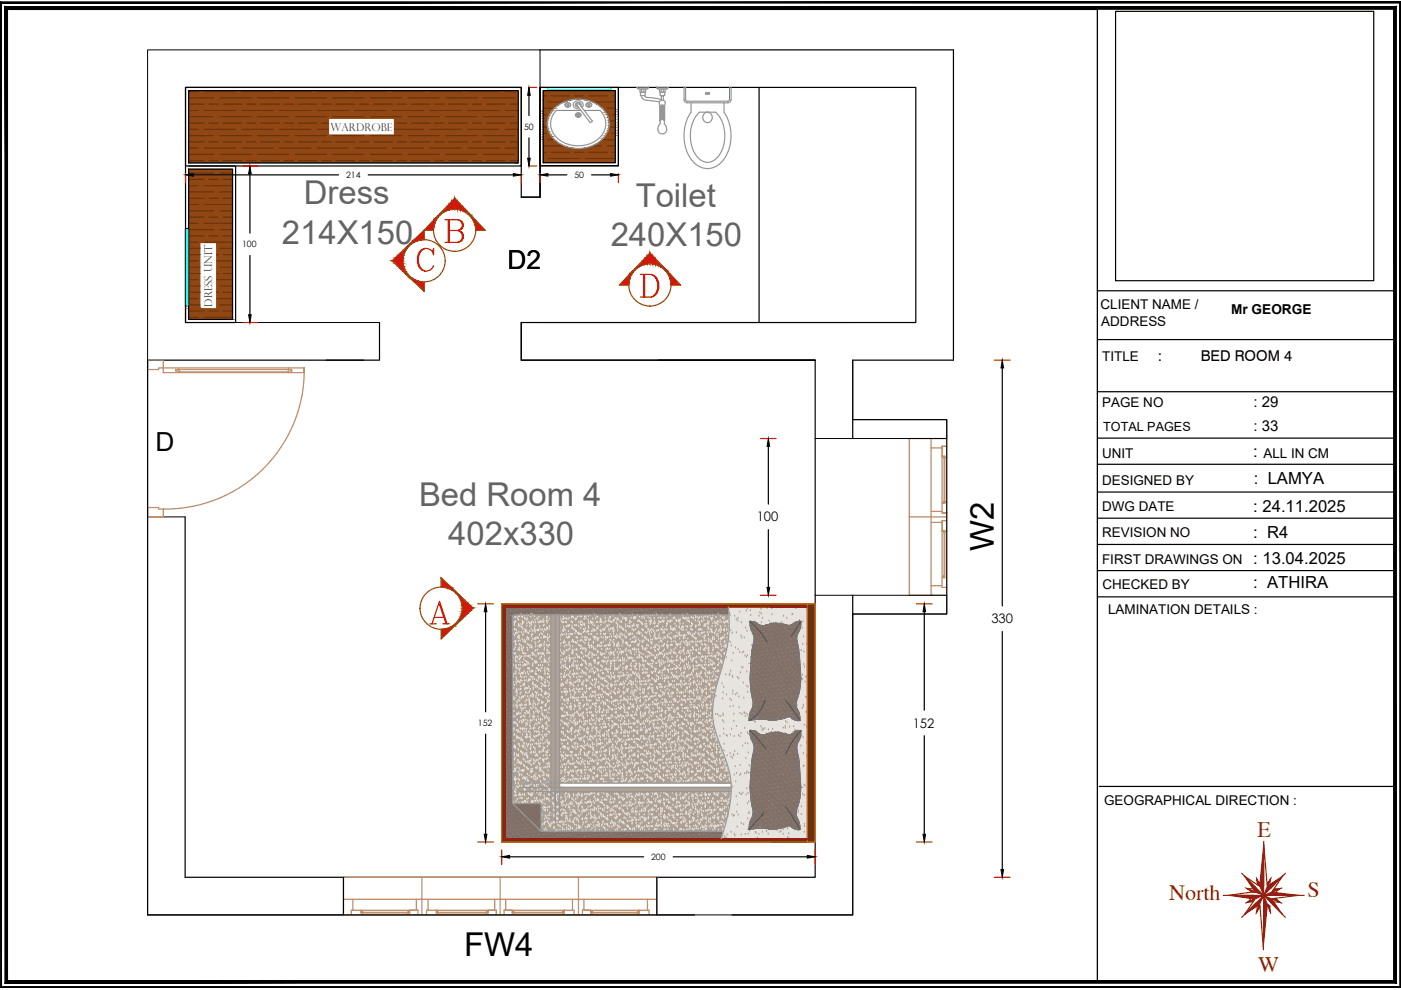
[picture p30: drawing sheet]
<svg xmlns="http://www.w3.org/2000/svg" width="297mm" height="210mm" viewBox="0 0 297 210" stroke-linecap="round" stroke-linejoin="round" font-family="sans-serif">
<defs><g id="words">
<g font-size="7" fill="#636466">
<text x="64.4" y="43.3">Dress</text>
<text x="134.8" y="43.9">Toilet</text>
<text x="59.8" y="51.7">214X150</text>
<text x="129.5" y="52.2">240X150</text>
<text x="88.8" y="107.3">Bed Room 4</text>
<text x="95" y="115.6">402x330</text>
</g>
<g font-size="7">
<text x="210.7" y="116.7" transform="rotate(-90 210.7 116.7)">W2</text>
<text x="98.4" y="202.8">FW4</text>
</g>
<g font-size="5.6">
<text x="107.6" y="56.9">D2</text>
<text x="32.9" y="95.7">D</text>
</g>
<g font-size="4.7" fill="#991b1e">
<text x="266.6" y="177.4">E</text>
<text x="247.9" y="190.7">North</text>
<text x="277.2" y="190.2">S</text>
<text x="266.7" y="206.1">W</text>
</g>
<g font-size="3.5">
<text x="265.7" y="96.9">:</text>
<text x="265.8" y="102.6">: LAMYA</text>
<text x="265.7" y="108.6">: 24.11.2025</text>
<text x="265.7" y="114">: R4</text>
<text x="265.7" y="119.7">: 13.04.2025</text>
<text x="265.7" y="124.7">: ATHIRA</text>
</g>
<g font-size="3.2">
<text x="245.5" y="76.5">:</text>
<text x="254.6" y="76.5">BED ROOM 4</text>
<text x="265.8" y="86.4">: 29</text>
<text x="265.8" y="91.4">: 33</text>
</g>
<g font-size="2.9">
<text x="233.3" y="65.5">CLIENT NAME /</text>
<text x="233.5" y="69.2">ADDRESS</text>
<text x="261" y="66.5">Mr GEORGE</text>
<text x="233.7" y="76.5">TITLE</text>
<text x="233.7" y="86.4">PAGE NO</text>
<text x="233.7" y="97">UNIT</text>
<text x="267.9" y="97">ALL IN CM</text>
<text x="233.7" y="102.8">DESIGNED BY</text>
<text x="233.7" y="108.4">DWG DATE</text>
<text x="233.7" y="113.8">REVISION NO</text>
<text x="233.7" y="119.5">FIRST DRAWINGS ON</text>
<text x="233.8" y="124.8">CHECKED BY</text>
<text x="235" y="130.3">LAMINATION DETAILS :</text>
<text x="234.1" y="170.7">GEOGRAPHICAL DIRECTION :</text>
</g>
<g font-size="2.8">
<text x="160.4" y="110.6">100</text>
<text x="210.2" y="132.2">330</text>
<text x="193.5" y="154.3">152</text>
</g>
<text font-size="2.7" x="233.9" y="91.3">TOTAL PAGES</text>
<g font-size="2.3" fill="#3b3b3b">
<text x="70.1" y="27.7">WARDROBE</text>
<text x="45" y="65.1" transform="rotate(-90 45 65.1)">DRESS UNIT</text>
</g>
<g font-size="1.9">
<text x="111.1" y="27.5">50</text>
<text x="73.4" y="37.7">214</text>
<text x="121.8" y="37.7">50</text>
<text x="51.3" y="52.4">100</text>
<text x="101.3" y="153.9">152</text>
<text x="138.1" y="182.3">200</text>
</g>
</g></defs>
<!-- layer: 0 -->
<g fill="none" stroke="#000" stroke-width=".25">
<path d="M39.3 18.5h71.2v16.7h-71.2zM40 19.2h69.9v15.3h-69.9zM114.5 18.5h16.6v16.7h-16.6zM114.5 10.6h87.6v65.8h-21.3v16.6M115.2 19.2h15.3v15.3h-15.3zM131.1 18.5v16.7h-16.6M139.2 18.5v.1M160.9 18.5v49.9M232.7 2v205.8M236.5 2.4h54.8v57.1h-54.8zM40 35.2h10v33.2h-10.7v-20M40 35.9h9.3v31.8h-9.3z"/>
<path d="M41 37.1h30.8M53 36.9v12.5M78.1 37.1h30.7M112.1 20.2v4.3M112.1 29.2v4.3M116.2 37.1h4M125.4 37.1h4.1M39.3 48.4h.7v16.4h-.7zM53 54.2v12.5M39.3 68.4v-49.9h71.2v23.3h4v-23.3h79.7v49.9h-83.7M69.2 76.4h7.9M80.5 68.4v8h-49.2v117.6h115.9"/>
<path d="M110.5 68.4v8h62.3v109.6h-133.5v-76.4M110.5 68.4v8h62.3M212.5 78v50.5M232.7 61.7h62.9M232.7 72h62.9M162.9 94.6v12.3M232.7 92.9h62.7M232.7 98.4h62.7M232.7 83.1h62.9M162.9 112.3v12.2M232.7 104.3h62.7M232.7 109.9h62.7"/>
<path d="M232.7 115.4h62.7M103 129.7v21.2M180.8 126.2v67.8h-25.6M196 129.7v20.9M212.5 133.9v50.5M232.7 121h62.7M232.7 126.5h62.7M103 155.7v21.2M196 156v20.9M233.1 166.7h62.7M72.8 186v8M108 181.7h28.5"/>
<path d="M139.3 186v8M142.7 181.7h28.5"/>
</g>
<g fill="none" stroke="#b88a5c" stroke-width=".25">
<path d="M192.8 93h7.9v33.2h-7.9zM197.4 93v33.2M197.4 95h2.3M199.7 94.6h1h-1M199.7 96.7h.6v10h-.6v2M199.7 94.6v12M200.2 97.1l-.5-.3h.5v9.9M200.7 96.7l-.4 .4M192.8 109.6h7.9M197.4 108.4h2.3M197.4 110.8h2.3M199.7 108.7h1h-1"/>
<path d="M199.7 112.5h.6v10h-.6v2h1M200.2 112.9l-.5-.3h.5v9.9M200.2 106.3l-.5 .3h.5M200.3 106.3l.4 .4M200.7 110.4h-1v12M200.7 112.5l-.4 .4M197.4 124.2h2.3M200.2 122l-.5 .4h.5M72.8 190.7h66.5M72.8 186h66.5v8h-66.5zM74.8 190.7v2.3M76.5 193.4h10.4"/>
<path d="M76.6 193.4v-.4l.4 .4M76.6 193h12v1M77 193.6l-.5 .4M86.4 193.4l.4-.4v.4M86.4 193.6l.5 .4M86.9 193v.6h-10.4v-.6h-2v1M88.3 190.7v2.3M89.4 186v8M90.4 194v-1h14.8v1M90.8 190.7v2.3M92.5 193.4h11M92.5 193v.6h11v-.6"/>
<path d="M92.6 193.4v-.4l.3 .4M92.9 193.6l-.4 .4M103 193.4l.4-.4v.4M103 193.6l.5 .4M104.9 190.7v2.3M106.1 186v8M106.9 194v-1h14.8v1M107.2 190.7v2.3M108.6 193.4h11.1M108.6 193v.6h11.1v-.6M108.7 193.4v-.4l.3 .4M109 193.6l-.4 .4"/>
<path d="M119.2 193.4l.4-.4v.4M119.2 193.6l.5 .4M121.4 190.7v2.3M122.6 186v8M123.8 190.7v2.3M125.2 193.4h10.4M125.2 193v.6h10.4v-.6h2v1M125.3 193.4v-.4l.4 .4M125.7 193.6l-.5 .4M135.1 193.4l.4-.4v.4M135.1 193.6l.5 .4M135.5 193h-12v1"/>
<path d="M137.3 190.7v2.3"/>
</g>
<!-- layer: 0 -->
<path d="M1.3 2h231.4v206.2h-231.4zM114.5 41.8v-31.2h-83.2v183.4h149.5v-63.8h19.9v-41.2h-19.9v-12.6M39.3 68.4h41.2M114.5 68.4h66.3M180.8 89h19.9v4h-27.9M31.3 109.6h8M172.8 126.2h27.9v4h-19.9" fill="none" stroke="#000" stroke-width=".21"/>
<path d="M31.3 76.4v2h2.3v-.4h30.9v1v-1v1h-29.9v-2.6zM37.3 78.4h24.6v.3h-.9l-.1 .2h-22.6l-.2-.2h-.8zM37.9 78v.4M37.9 78.7v.3M61.2 78v.4M61.2 78.7v.3M64.5 79a29.4 29.4 0 0 1-29.9 28.9M31.3 109.6h3.3M34.6 107.9h-1v-.3h-2.3v2h3.3M34.6 107.9v1.7" fill="none" stroke="#b88a5c" stroke-width=".25"/>
<!-- layer: FURN -->
<path d="M139.6 76.4h33.2" fill="none" stroke="#000" stroke-width=".21"/>
<!-- layer: 0 -->
<g fill="#904713" stroke="#904713" stroke-width=".21">
<path d="M40 19.2l69.9 5.9v-5.9zM40 19.2l69.9 5.9h-69.9z"/>
<path d="M40 25.1l29.7 3.5v-3.5zM40 25.1l29.7 3.5h-29.7z"/>
<path d="M83.6 25.1l26.3 3.5v-3.5zM83.6 25.1l26.3 3.5h-26.3z"/>
<path d="M40 28.6l69.9 5.9v-5.9zM40 28.6l69.9 5.9h-69.9z"/>
<path d="M40 35.9l9.3 15.5v-15.5zM40 35.9l9.3 15.5h-9.3z"/>
<path d="M45.9 51.4l3.4 14.1v-14.1zM45.9 51.4l3.4 14.1h-3.4z"/>
<path d="M40 51.4l2.4 14.1v-14.1zM40 51.4l2.4 14.1h-2.4z"/>
<path d="M40 65.5l9.3 2.2v-2.2zM40 65.5l9.3 2.2h-9.3z"/>
<path d="M115.2 34.5l15.3-3v3zM115.2 31.5v3l15.3-3z"/>
<path d="M122.4 31.5h8.1zM122.4 31.5h8.1z"/>
<path d="M115.2 31.5h7.2zM115.2 31.5h6.5z"/>
<path d="M123.2 31.5l7.3-.1zM123.2 31.5l7.3-.1z"/>
<path d="M115.2 31.5h6.5zM115.2 31.4h5.8z"/>
<path d="M123.9 31.4l6.6-.1v.1zM123.9 31.4l6.6-.1h-5.9z"/>
<path d="M115.2 31.4l5.1-.2 .7 .2zM115.2 31.2v.2l5.1-.2z"/>
<path d="M124.6 31.3l5.9-.2v.2zM124.6 31.3l5.9-.2h-5.2z"/>
<path d="M115.2 31.2l4.4-.2 .7 .2zM115.2 31v.2l4.4-.2z"/>
<path d="M125.3 31.1l5.2-.3v.3zM125.3 31.1l5.2-.3h-4.6z"/>
<path d="M115.2 31l3.8-.3 .6 .3zM115.2 30.7v.3l3.8-.3z"/>
<path d="M125.9 30.8l4.6-.3v.3zM125.9 30.8l4.6-.3h-4z"/>
<path d="M115.2 30.7l3.2-.4 .6 .4zM115.2 30.3v.4l3.2-.4z"/>
<path d="M126.5 30.5l4-.4v.4zM126.5 30.5l4-.4h-3.5z"/>
<path d="M115.2 30.3l2.7-.4 .5 .4zM115.2 29.9v.4l2.7-.4z"/>
<path d="M127 30.1l3.5-.4v.4zM127 30.1l3.5-.4h-2.9z"/>
<path d="M115.2 29.9l2.2-.4 .5 .4zM115.2 29.5v.4l2.2-.4z"/>
<path d="M127.6 29.7l2.9-.4v.4zM128 29.3l-.4 .4 2.9-.4z"/>
<path d="M115.2 29.5l1.8-.5 .4 .5zM115.2 29v.5l1.8-.5z"/>
<path d="M128 29.3l2.5-.5v.5zM128.4 28.8l-.4 .5 2.5-.5z"/>
<path d="M115.2 29l1.5-.5 .3 .5zM115.2 28.5v.5l1.5-.5z"/>
<path d="M128.4 28.8l2.1-.5v.5zM128.7 28.3l-.3 .5 2.1-.5z"/>
<path d="M115.2 28.5l1.2-.5 .3 .5zM115.2 28v.5l1.2-.5z"/>
<path d="M128.7 28.3l1.8-.6v.6zM128.9 27.7l-.2 .6 1.8-.6z"/>
<path d="M115.2 28l1-.6 .2 .6zM115.2 27.4v.6l1-.6z"/>
<path d="M128.9 27.7l1.6-.6v.6zM129.1 27.1l-.2 .6 1.6-.6z"/>
<path d="M115.2 27.4l.9-.5 .1 .5zM115.2 26.9v.5l.9-.5z"/>
<path d="M129.1 27.1l1.4-.5v.5zM129.2 26.6l-.1 .5 1.4-.5z"/>
<path d="M115.2 26.9l.8-.6 .1 .6zM115.2 26.3v.6l.8-.6z"/>
<path d="M129.2 26.6l1.3-.6v.6zM129.2 26v.6l1.3-.6z"/>
<path d="M115.2 26.3l.9-.6-.1 .6zM115.2 25.7v.6l.9-.6z"/>
<path d="M129.2 26l1.3-.6v.6zM129.1 25.4l.1 .6 1.3-.6z"/>
<path d="M115.2 25.7l1-.6-.1 .6zM115.2 25.1v.6l1-.6z"/>
<path d="M129.1 25.4l1.4-.6v.6zM128.9 24.8l.2 .6 1.4-.6z"/>
<path d="M115.2 25.1l1.2-.5-.2 .5zM115.2 24.6v.5l1.2-.5z"/>
<path d="M128.9 24.8l1.6-.5v.5zM128.7 24.3l.2 .5 1.6-.5z"/>
<path d="M115.2 24.6l1.5-.6-.3 .6zM115.2 24v.6l1.5-.6z"/>
<path d="M128.7 24.3l1.8-.5v.5zM128.4 23.8l.3 .5 1.8-.5z"/>
<path d="M115.2 24l1.8-.5-.3 .5zM115.2 23.5v.5l1.8-.5z"/>
<path d="M128.4 23.8l2.1-.5v.5zM128 23.3l.4 .5 2.1-.5z"/>
<path d="M115.2 23.5l2.2-.5-.4 .5zM115.2 23v.5l2.2-.5z"/>
<path d="M128 23.3l2.5-.5v.5zM127.6 22.8l.4 .5 2.5-.5z"/>
<path d="M115.2 23l2.7-.4-.5 .4zM115.2 22.6v.4l2.7-.4z"/>
<path d="M127.6 22.8l2.9-.4v.4zM127 22.4l.6 .4 2.9-.4z"/>
<path d="M115.2 22.6l3.2-.4-.5 .4zM115.2 22.2v.4l3.2-.4z"/>
<path d="M127 22.4l3.5-.4v.4zM126.5 22l.5 .4 3.5-.4z"/>
<path d="M115.2 22.2l3.8-.3-.6 .3zM115.2 21.9v.3l3.8-.3z"/>
<path d="M126.5 22l4-.3v.3zM125.9 21.7l.6 .3 4-.3z"/>
<path d="M115.2 21.9l4.4-.3-.6 .3zM115.2 21.6v.3l4.4-.3z"/>
<path d="M125.9 21.7l4.6-.2v.2zM125.3 21.5l.6 .2 4.6-.2z"/>
<path d="M115.2 21.6l5.1-.2-.7 .2zM115.2 21.4v.2l5.1-.2z"/>
<path d="M125.3 21.5l5.2-.2v.2zM124.6 21.3l.7 .2 5.2-.2z"/>
<path d="M115.2 21.4l5.8-.2-.7 .2zM115.2 21.2v.2l5.8-.2z"/>
<path d="M124.6 21.3l5.9-.2v.2zM123.9 21.1l.7 .2 5.9-.2z"/>
<path d="M115.2 21.2l6.5-.1zM115.2 21.1h6.5z"/>
<path d="M123.9 21.1l6.6-.1zM123.2 21h7.3z"/>
<path d="M115.2 21.1l7-.1zM115.2 21h7z"/>
<path d="M123.2 21h7.3zM122.4 21h8.1z"/>
<path d="M115.2 21h7.2zM115.2 21h7.2z"/>
<path d="M115.2 21l15.3-1.8v1.8zM115.2 19.2v1.8l15.3-1.8z"/>
</g>
<g fill="none" stroke="#68330d" stroke-width=".25">
<path d="M40 19.4h2M43.3 19.4h6.7M51.3 19.4h6.6M59.3 19.4h6.6M67.2 19.4h6.7M75.2 19.4h6.7M83.2 19.4h6.6M91.2 19.4h6.6M99.1 19.4h6.7M107.1 19.4h2.8M40 31.4h2M40 27.4h2"/>
<path d="M40 23.4h2M40 34.1h3.3M40 30.1h3.3M40 26.1h3.3M40 22.1h3.3M40 32.7h5.3M40 28.7h5.3M40 24.8h5.3M40 20.8h5.3M40 39.4h2M40 38.1h3.3M40 36.7h5.3"/>
<path d="M43.3 31.4h6.7M43.3 27.4h6.7M43.3 23.4h6.7M43.3 39.4h6M44.3 34.1h2M44.3 30.1h2M44.3 26.1h2M44.3 22.1h2M44.3 38.1h2M46.6 32.7h6.7M46.6 28.7h6.7M46.6 24.8h6.7"/>
<path d="M46.6 20.8h6.7M46.6 36.7h2.7M47.3 34.1h4M47.3 30.1h4M47.3 26.1h4M47.3 22.1h4M47.3 38.1h2M51.3 31.4h6.6M51.3 27.4h6.6M51.3 23.4h6.6M52.3 34.1h2M52.3 30.1h2"/>
<path d="M52.3 26.1h2M52.3 22.1h2M54.6 32.7h6.7M54.6 28.7h6.7M54.6 24.8h6.7M54.6 20.8h6.7M55.3 34.1h4M55.3 30.1h4M55.3 26.1h4M55.3 22.1h4M59.3 31.4h6.6M59.3 27.4h6.6"/>
<path d="M59.3 23.4h6.6M60.2 34.1h2.1M60.2 30.1h2.1M60.2 26.1h2.1M60.2 22.1h2.1M62.6 32.7h6.6M62.6 28.7h6.6M62.6 24.8h6.6M62.6 20.8h6.6M63.3 34.1h3.9M63.3 30.1h3.9M63.3 26.1h3.9"/>
<path d="M63.3 22.1h3.9M67.2 31.4h6.7M67.2 27.4h2.5M67.2 23.4h6.7M68.2 34.1h2M68.2 30.1h2M68.2 26.1h1.5M68.2 22.1h2M70.6 32.7h6.6M70.6 28.7h6.6M70.6 24.8h6.6M70.6 20.8h6.6"/>
<path d="M71.2 34.1h4M71.2 30.1h4M71.2 22.1h4M75.2 31.4h6.7M75.2 23.4h6.7M76.2 34.1h2M76.2 30.1h2M76.2 22.1h2M78.5 32.7h6.7M78.5 28.7h6.7M78.5 24.8h6.7M78.5 20.8h6.7"/>
<path d="M79.2 34.1h4M79.2 30.1h4M79.2 22.1h4M83.2 31.4h6.6M83.2 23.4h6.6M83.6 27.4h6.2M84.2 34.1h2M84.2 30.1h2M84.2 26.1h2M84.2 22.1h2M86.5 32.7h6.6M86.5 28.7h6.6"/>
<path d="M86.5 24.8h6.6M86.5 20.8h6.6M87.2 34.1h4M87.2 30.1h4M87.2 26.1h4M87.2 22.1h4M91.2 31.4h6.6M91.2 27.4h6.6M91.2 23.4h6.6M92.1 34.1h2.1M92.1 30.1h2.1M92.1 26.1h2.1"/>
<path d="M92.1 22.1h2.1M94.5 32.7h6.6M94.5 28.7h6.6M94.5 24.8h6.6M94.5 20.8h6.6M95.2 34.1h3.9M95.2 30.1h3.9M95.2 26.1h3.9M95.2 22.1h3.9M99.1 31.4h6.7M99.1 27.4h6.7M99.1 23.4h6.7"/>
<path d="M100.1 34.1h2M100.1 30.1h2M100.1 26.1h2M100.1 22.1h2M102.5 32.7h6.6M102.5 28.7h6.6M102.5 24.8h6.6M102.5 20.8h6.6M103.1 34.1h4M103.1 30.1h4M103.1 26.1h4M103.1 22.1h4"/>
<path d="M107.1 31.4h2.8M107.1 27.4h2.8M107.1 23.4h2.8M108.1 34.1h1.8M108.1 30.1h1.8M108.1 26.1h1.8M108.1 22.1h1.8M115.2 23h2.3M115.2 27h.9M115.2 30.9h4.3M115.2 20.3h.7M115.2 24.3h.7"/>
<path d="M115.2 28.3h.7M115.2 32.3h.7M116.2 21.6h3.3M116.2 29.6h1.3M116.2 33.6h6.6M116.8 20.3h4M116.8 32.3h4M121.8 20.3h2M121.8 32.3h2M124.1 33.6h6.4M124.8 20.3h4M124.8 32.3h4"/>
<path d="M125.6 30.9h1.9M125.7 21.6h4.8M127.7 29.6h2.8M128.7 28.3h.1M128.7 24.3h.1M128.8 23h1.7M128.8 30.9h1.7M129.1 27h1.4M129.1 25.6h1.4M129.8 20.3h.7M129.8 24.3h.7M129.8 28.3h.7"/>
<path d="M129.8 32.3h.7M40 59.3h2M40 55.3h2M40 51.3h2M40 47.3h2M40 43.4h2M40 58h2.4M40 54h2.4M40 50h3.3M40 46h3.3M40 42h3.3M40 56.7h2.4"/>
<path d="M40 52.7h2.4M40 48.7h5.3M40 44.7h5.3M40 40.7h5.3M43.3 51.3h6M43.3 47.3h6M43.3 43.4h6M44.3 50h2M44.3 46h2M44.3 42h2M45.9 59.3h3.4M45.9 55.3h3.4"/>
<path d="M45.9 58h.4M45.9 54h.4M46.6 56.7h2.7M46.6 52.7h2.7M46.6 48.7h2.7M46.6 44.7h2.7M46.6 40.7h2.7M47.3 58h2M47.3 54h2M47.3 50h2M47.3 46h2M47.3 42h2"/>
<path d="M40 67.3h2M40 63.3h2M40 65.9h3.3M40 62h2.4M40 64.6h2.4M40 60.6h2.4M43.3 67.3h6M44.3 65.9h2M45.9 63.3h3.4M45.9 62h.4M46.6 64.6h2.7M46.6 60.6h2.7"/>
<path d="M47.3 65.9h2M47.3 62h2"/>
</g>
<path d="M116.1 18.5h13.4v.5h-13.4zM39.5 48.7h.3v16h-.3z" fill="none" stroke="#0ff" stroke-width=".25"/>
<g fill="#928178" stroke="#928178" stroke-width=".21">
<path d="M159 131.8h.2z"/>
<path d="M169.4 131.8h.4z"/>
<path d="M164.1 132.2h.8z"/>
<path d="M163.6 152.6h.4z"/>
<path d="M168.9 152.8h.7z"/>
<path d="M159 154.9h.2z"/>
<path d="M169.4 154.9h.4z"/>
<path d="M164.1 155.3h.8z"/>
<path d="M161.8 155.8h7.9z"/>
<path d="M163.6 175.8h.4z"/>
<path d="M168.9 175.9h.7z"/>
<path d="M107 128.7l47.5 1.7-.1-1.7zM107 128.7l47.5 1.7h-47.5z"/>
<path d="M107 130.4h2.2zM107 130.4h2.4z"/>
<path d="M107 130.4h2.2zM107 130.4h2.1z"/>
<path d="M107 130.4h2.1zM107 130.4h2z"/>
<path d="M107 130.4h2zM107 130.4l1.9 .1z"/>
<path d="M107 130.5h1.9zM107 130.5l1.9 .1z"/>
<path d="M107 130.6h1.9zM107 130.6l1.8 .1z"/>
<path d="M107 130.7h1.8zM107 130.7l1.7 .1z"/>
<path d="M107 130.8h1.7zM107 130.8l1.7 .1z"/>
<path d="M107 130.9h1.7zM107 130.9l1.7 .1z"/>
<path d="M107 131l1.7 39.4v-39.4zM107 131l1.7 39.4h-1.7z"/>
<path d="M107 170.4l7.7 5.8-6-5.8zM107 170.4l7.7 5.8h-7.7z"/>
<path d="M107 176.2l45.9 1.7 .5-1.7zM107 176.2l45.9 1.7h-45.9z"/>
<path d="M159 131.8h.5zM159 131.8h.5z"/>
<path d="M159 131.8h.8zM159 131.8h.8z"/>
<path d="M169.4 131.8h.4zM169 131.8h.8z"/>
<path d="M169 131.8l.8 .1zM168.8 131.9h1z"/>
<path d="M159 131.8l1 .1zM159 131.8l1 .1z"/>
<path d="M168.8 131.9l1 .1zM168.6 132h1.2z"/>
<path d="M159 131.9l1.3 .1zM159 131.9l1.3 .1z"/>
<path d="M168.6 132l1.2 .1zM168.4 132.1h1.4z"/>
<path d="M159 132l1.5 .1-.2-.1zM159 132l1.5 .1h-1.5z"/>
<path d="M164.1 132.2h.9zM163.9 132.2h1.1z"/>
<path d="M168.4 132.1l1.4 .1v-.1zM168.3 132.2l.1-.1 1.4 .1z"/>
<path d="M163.9 132.2h1.5zM163.6 132.2h1.8z"/>
<path d="M163.6 132.2l2.1 .1zM163.3 132.3h2.4z"/>
<path d="M163.3 132.3h2.6zM163.2 132.3h2.7z"/>
<path d="M159 132.1l1.9 .4-.4-.4zM159 132.1l1.9 .4h-1.8z"/>
<path d="M168.3 132.2l1.5 .3v-.3zM167.9 132.5l.4-.3 1.5 .3z"/>
<path d="M163.2 132.3l3.2 .2-.5-.2zM162.8 132.5l.4-.2 3.2 .2z"/>
<path d="M167.9 132.5l1.9 .1zM167.8 132.6h2z"/>
<path d="M159.1 132.5l1.9 .1zM159.1 132.5l1.9 .1z"/>
<path d="M167.8 132.6h2zM167.8 132.6h2z"/>
<path d="M162.8 132.5l4.1 .1zM162.4 132.6h4.5z"/>
<path d="M159.1 132.6h2zM159.1 132.6h2z"/>
<path d="M162.4 132.6h4.6zM162.3 132.6h4.7z"/>
<path d="M162.3 132.6h4.8zM162.2 132.6h4.9z"/>
<path d="M167.8 132.6h2zM167.6 132.6h2.1z"/>
<path d="M167.6 132.6l2.1 .1zM167.5 132.7h2.2z"/>
<path d="M162.2 132.6l5 .1zM162.1 132.7h5.1z"/>
<path d="M167.5 132.7h2.2zM167.4 132.7h2.3z"/>
<path d="M162.1 132.7h5.3zM162.1 132.7h5.3z"/>
<path d="M159.1 132.6l2.2 .1zM159.1 132.6l2.2 .1z"/>
<path d="M162.1 132.7h7.6zM162 132.7h7.7z"/>
<path d="M162 132.7h7.7zM161.8 132.7h7.9z"/>
<path d="M159.1 132.7h2.4zM159.1 132.7h2.4z"/>
<path d="M161.8 132.7h7.9zM161.5 132.7h8.2z"/>
<path d="M159.1 132.7h2.4zM159.1 132.7h2.4z"/>
<path d="M159.1 132.7l10.6 .2v-.2zM159.1 132.7l10.6 .2h-10.6z"/>
<path d="M159.1 132.9l10.5 .4 .1-.4zM159.1 132.9l10.5 .4h-10.4z"/>
<path d="M159.2 133.3l10.3 .4 .1-.4zM159.2 133.3l10.3 .4h-10.2z"/>
<path d="M159.3 133.7l10 .3 .2-.3zM159.3 133.7l10 .3h-9.8z"/>
<path d="M159.5 134l9.6 .3 .2-.3zM159.5 134l9.6 .3h-9.4z"/>
<path d="M159.7 134.3l9.3 .4 .1-.4zM159.7 134.3l9.3 .4h-9.2z"/>
<path d="M159.8 134.7l9.1 .3 .1-.3zM159.8 134.7l9.1 .3h-9z"/>
<path d="M159.9 135l9 .4v-.4zM159.9 135l9 .4h-9z"/>
<path d="M159.9 135.4l9.1 .4-.1-.4zM159.9 135.4l9.1 .4h-9.1z"/>
<path d="M159.9 135.8l9.1 .4v-.4zM159.9 135.8l9.1 .4h-9.2z"/>
<path d="M159.8 136.2l9.4 .8-.2-.8zM159.8 136.2l9.4 .8h-9.6z"/>
<path d="M159.6 137l9.7 .7-.1-.7zM159.6 137l9.7 .7h-9.8z"/>
<path d="M159.5 137.7l9.9 .8-.1-.8zM159.5 137.7l9.9 .8h-10z"/>
<path d="M159.4 138.5l10.1 .7-.1-.7zM159.4 138.5l10.1 .7h-10.2z"/>
<path d="M159.3 139.2l10.3 1.5-.1-1.5zM159.3 139.2l10.3 1.5h-10.4z"/>
<path d="M159.2 140.7l10.6 3.1-.2-3.1zM159.2 140.7l10.6 3.1h-10.8z"/>
<path d="M159 143.8l10.7 1 .1-1zM159 143.8l10.7 1h-10.6z"/>
<path d="M159.1 144.8l10.6 .4v-.4zM159.1 144.8l10.6 .4h-10.6z"/>
<path d="M159.1 145.2l10.5 .4 .1-.4zM159.1 145.2l10.5 .4h-10.5z"/>
<path d="M159.1 145.6l10.5 .2v-.2zM159.1 145.6l10.5 .2h-10.4z"/>
<path d="M159.2 145.8h10.4zM159.2 145.8l10.4 .1z"/>
<path d="M159.2 145.9l10.4 .2v-.2zM159.2 145.9l10.4 .2h-10.4z"/>
<path d="M159.2 146.1l10.3 .5 .1-.5zM159.2 146.1l10.3 .5h-10.2z"/>
<path d="M159.3 146.6l10.1 .2 .1-.2zM159.3 146.6l10.1 .2h-10.1z"/>
<path d="M159.3 146.8l10.1 .3v-.3zM159.3 146.8l10.1 .3h-10.1z"/>
<path d="M159.3 147.1l10 .3 .1-.3zM159.3 147.1l10 .3h-9.9z"/>
<path d="M159.4 147.4l9.9 .1v-.1zM159.4 147.4l9.9 .1h-9.9z"/>
<path d="M159.4 147.5l9.7 .4 .2-.4zM159.4 147.5l9.7 .4h-9.6z"/>
<path d="M159.5 147.9h9.6zM159.5 147.9h9.6z"/>
<path d="M159.5 147.9l9.5 .5 .1-.5zM159.5 147.9l9.5 .5h-9.4z"/>
<path d="M159.6 148.4h9.4zM159.6 148.4h9.3z"/>
<path d="M159.6 148.4l9.2 .5 .1-.5zM159.6 148.4l9.2 .5h-9.1z"/>
<path d="M159.7 148.9h9.1zM159.7 148.9h9.1z"/>
<path d="M159.7 148.9l9.1 .3v-.3zM159.7 148.9l9.1 .3h-9.1z"/>
<path d="M159.7 149.2l9.1 .2v-.2zM159.7 149.2l9.1 .2h-9.1zM159.7 149.4h9.1zM159.7 149.4h9.1z"/>
<path d="M159.7 149.4l9.1 .2v-.2zM159.7 149.4l9.1 .2h-9.1zM159.7 149.6h9.1zM159.7 149.6h9.1z"/>
<path d="M159.7 149.6l9.1 .3v-.3zM159.7 149.6l9.1 .3h-9.2zM159.6 149.9h9.2zM159.6 149.9h9.2z"/>
<path d="M159.6 149.9l9.3 .2-.1-.2zM159.6 149.9l9.3 .2h-9.4z"/>
<path d="M159.5 150.1l9.5 .2-.1-.2zM159.5 150.1l9.5 .2h-9.6z"/>
<path d="M159.4 150.3l9.9 .5-.3-.5zM159.4 150.3l9.9 .5h-10.1z"/>
<path d="M159.2 150.8l10.2 .2-.1-.2zM159.2 150.8l10.2 .2h-10.3z"/>
<path d="M159.1 151l10.3 .2v-.2zM159.1 151l10.3 .2h-10.4z"/>
<path d="M159 151.2l10.5 .5-.1-.5zM159 151.2l10.5 .5h-10.6z"/>
<path d="M158.9 151.7l10.7 .2-.1-.2zM158.9 151.7l10.7 .2h-10.7z"/>
<path d="M167.4 151.9h2.2zM167.4 151.9h2.2z"/>
<path d="M167.5 151.9l2.1 .1zM167.5 151.9l2.1 .1z"/>
<path d="M167.5 152l2.1 .1zM167.5 152l2.1 .1z"/>
<path d="M158.9 151.9l7.5 .3 1-.3zM158.9 151.9l7.5 .3h-7.6z"/>
<path d="M167.7 152.1l1.9 .1zM167.7 152.1l1.9 .1z"/>
<path d="M158.8 152.2h7.6zM158.8 152.2h7.6z"/>
<path d="M167.8 152.2h1.8zM167.8 152.2h1.8z"/>
<path d="M158.8 152.2l7 .2 .6-.2zM158.8 152.2l7 .2h-7z"/>
<path d="M158.8 152.4h7zM158.8 152.4l6.8 .1z"/>
<path d="M161 152.5h4.6zM161 152.5h4.5z"/>
<path d="M158.8 152.5h2.1zM158.8 152.5h2.2z"/>
<path d="M167.9 152.2l1.7 .3v-.3zM167.9 152.2l1.7 .3h-1.4z"/>
<path d="M158.8 152.5h2.1zM158.8 152.5h1.6z"/>
<path d="M161.5 152.5h4zM161.5 152.5h3.8zM162.1 152.5h3.2zM162.1 152.5h3.2z"/>
<path d="M158.8 152.5h1.6zM158.8 152.5l1.1 .1z"/>
<path d="M168.2 152.5l1.4 .1zM168.2 152.5l1.4 .1z"/>
<path d="M162.1 152.5h3.2zM162.1 152.5l2.7 .1z"/>
<path d="M162.9 152.6h1.9zM162.9 152.6h1.6z"/>
<path d="M163.2 152.6h1.3zM163.2 152.6h1z"/>
<path d="M168.4 152.6h1.2zM168.4 152.6h1.2z"/>
<path d="M163.5 152.6h.7zM163.5 152.6h.5z"/>
<path d="M168.6 152.6l1 .2zM168.6 152.6l1 .2z"/>
<path d="M158.8 152.6v.2l1.1-.2zM158.8 152.6v.2z"/>
<path d="M168.9 152.8h.7zM168.9 152.8h.7z"/>
<path d="M168.9 152.8h.5zM169.1 152.8h.3z"/>
<path d="M159 154.9h.5zM159 154.9h.5z"/>
<path d="M159 154.9l.8 .1zM159 154.9l.8 .1z"/>
<path d="M169.4 154.9l.4 .1zM169 155h.8z"/>
<path d="M169 155h.8zM168.8 155h1z"/>
<path d="M159 155h1zM159 155h1z"/>
<path d="M168.8 155l1 .1zM168.6 155.1h1.2z"/>
<path d="M159 155l1.3 .1zM159 155l1.3 .1z"/>
<path d="M168.6 155.1l1.2 .1zM168.4 155.2h1.4z"/>
<path d="M159 155.1l1.5 .2-.2-.2zM159 155.1l1.5 .2h-1.5z"/>
<path d="M164.1 155.3h.9zM163.9 155.3h1.1z"/>
<path d="M168.4 155.2l1.4 .1v-.1zM168.3 155.3l.1-.1 1.4 .1z"/>
<path d="M163.9 155.3l1.5 .1zM163.6 155.4h1.8z"/>
<path d="M163.6 155.4h2.1zM163.3 155.4h2.4z"/>
<path d="M163.3 155.4l2.6 .1zM163.2 155.5h2.7z"/>
<path d="M159 155.3l1.9 .3-.4-.3zM159 155.3l1.9 .3h-1.8z"/>
<path d="M168.3 155.3l1.5 .3v-.3zM167.9 155.6l.4-.3 1.5 .3z"/>
<path d="M163.2 155.5l3.2 .1zM162.8 155.6l.4-.1 3.2 .1z"/>
<path d="M167.9 155.6l1.9 .1zM167.8 155.7h2z"/>
<path d="M159.1 155.6l1.9 .1zM159.1 155.6l1.9 .1z"/>
<path d="M167.8 155.7h2zM167.8 155.7h2z"/>
<path d="M162.8 155.6l4.1 .1zM162.4 155.7h4.5z"/>
<path d="M159.1 155.7h2zM159.1 155.7h2z"/>
<path d="M162.4 155.7h4.6zM162.3 155.7h4.7z"/>
<path d="M162.3 155.7l4.8 .1zM162.2 155.8h4.9z"/>
<path d="M167.8 155.7h2zM167.6 155.8h2.1z"/>
<path d="M162.2 155.8h5zM162.1 155.8h5.1z"/>
<path d="M167.6 155.8h2.1zM167.4 155.8h2.3z"/>
<path d="M162.1 155.8h5.3zM162.1 155.8h5.3z"/>
<path d="M159.1 155.7l2.2 .1zM159.1 155.7l2.2 .1z"/>
<path d="M162.1 155.8h7.6zM162 155.8h7.7z"/>
<path d="M162 155.8h7.7zM161.8 155.8h7.9zM161.5 155.8h8.2z"/>
<path d="M159.1 155.8h2.4zM159.1 155.8h2.4z"/>
<path d="M159.1 155.8l10.6 .3v-.3zM159.1 155.8l10.6 .3h-10.6z"/>
<path d="M159.1 156.1l10.5 .3 .1-.3zM159.1 156.1l10.5 .3h-10.4z"/>
<path d="M159.2 156.4l10.3 .4 .1-.4zM159.2 156.4l10.3 .4h-10.2z"/>
<path d="M159.3 156.8l10 .3 .2-.3zM159.3 156.8l10 .3h-9.8z"/>
<path d="M159.5 157.1l9.6 .4 .2-.4zM159.5 157.1l9.6 .4h-9.4z"/>
<path d="M159.7 157.5l9.3 .3 .1-.3zM159.7 157.5l9.3 .3h-9.2z"/>
<path d="M159.8 157.8l9.1 .4 .1-.4zM159.8 157.8l9.1 .4h-9z"/>
<path d="M159.9 158.2l9 .3v-.3zM159.9 158.2l9 .3h-9z"/>
<path d="M159.9 158.5l9.1 .4-.1-.4zM159.9 158.5l9.1 .4h-9.1z"/>
<path d="M159.9 158.9l9.1 .4v-.4zM159.9 158.9l9.1 .4h-9.2z"/>
<path d="M159.8 159.3l9.4 .8-.2-.8zM159.8 159.3l9.4 .8h-9.6z"/>
<path d="M159.6 160.1l9.7 .7-.1-.7zM159.6 160.1l9.7 .7h-9.8z"/>
<path d="M159.5 160.8l9.9 .8-.1-.8zM159.5 160.8l9.9 .8h-10z"/>
<path d="M159.4 161.6l10.1 .8-.1-.8zM159.4 161.6l10.1 .8h-10.2z"/>
<path d="M159.3 162.4l10.3 1.4-.1-1.4zM159.3 162.4l10.3 1.4h-10.4z"/>
<path d="M159.2 163.8l10.6 3.1-.2-3.1zM159.2 163.8l10.6 3.1h-10.8z"/>
<path d="M159 166.9l10.7 1.1 .1-1.1zM159 166.9l10.7 1.1h-10.6z"/>
<path d="M159.1 168l10.6 .3v-.3zM159.1 168l10.6 .3h-10.6z"/>
<path d="M159.1 168.3l10.5 .4 .1-.4zM159.1 168.3l10.5 .4h-10.5z"/>
<path d="M159.1 168.7l10.5 .2v-.2zM159.1 168.7l10.5 .2h-10.4z"/>
<path d="M159.2 168.9h10.4zM159.2 168.9l10.4 .1z"/>
<path d="M159.2 169l10.4 .2v-.2zM159.2 169l10.4 .2h-10.4z"/>
<path d="M159.2 169.2l10.3 .5 .1-.5zM159.2 169.2l10.3 .5h-10.2z"/>
<path d="M159.3 169.7l10.1 .3 .1-.3zM159.3 169.7l10.1 .3h-10.1z"/>
<path d="M159.3 170l10.1 .2v-.2zM159.3 170l10.1 .2h-10.1z"/>
<path d="M159.3 170.2l10 .3 .1-.3zM159.3 170.2l10 .3h-9.9z"/>
<path d="M159.4 170.5l9.9 .1v-.1zM159.4 170.5l9.9 .1h-9.9z"/>
<path d="M159.4 170.6l9.7 .4 .2-.4zM159.4 170.6l9.7 .4h-9.6z"/>
<path d="M159.5 171h9.6zM159.5 171l9.6 .1z"/>
<path d="M159.5 171.1l9.5 .4 .1-.4zM159.5 171.1l9.5 .4h-9.4z"/>
<path d="M159.6 171.5h9.4zM159.6 171.5h9.3z"/>
<path d="M159.6 171.5l9.2 .5 .1-.5zM159.6 171.5l9.2 .5h-9.1z"/>
<path d="M159.7 172h9.1zM159.7 172h9.1z"/>
<path d="M159.7 172l9.1 .3v-.3zM159.7 172l9.1 .3h-9.1z"/>
<path d="M159.7 172.3l9.1 .2v-.2zM159.7 172.3l9.1 .2h-9.1zM159.7 172.5h9.1zM159.7 172.5h9.1z"/>
<path d="M159.7 172.5l9.1 .3v-.3zM159.7 172.5l9.1 .3h-9.1zM159.7 172.8h9.1zM159.7 172.8h9.1z"/>
<path d="M159.7 172.8l9.1 .2v-.2zM159.7 172.8l9.1 .2h-9.2zM159.6 173h9.2zM159.6 173h9.2z"/>
<path d="M159.6 173l9.3 .2-.1-.2zM159.6 173l9.3 .2h-9.4z"/>
<path d="M159.5 173.2l9.5 .2-.1-.2zM159.5 173.2l9.5 .2h-9.6z"/>
<path d="M159.4 173.4l9.9 .5-.3-.5zM159.4 173.4l9.9 .5h-10.1z"/>
<path d="M159.2 173.9l10.2 .2-.1-.2zM159.2 173.9l10.2 .2h-10.3z"/>
<path d="M159.1 174.1l10.3 .3v-.3zM159.1 174.1l10.3 .3h-10.4z"/>
<path d="M159 174.4l10.5 .5-.1-.5zM159 174.4l10.5 .5h-10.6z"/>
<path d="M158.9 174.9l10.7 .1-.1-.1zM158.9 174.9l10.7 .1h-10.7z"/>
<path d="M167.4 175l2.2 .1zM167.4 175l2.2 .1z"/>
<path d="M167.5 175.1h2.1zM167.5 175.1h2.1z"/>
<path d="M167.5 175.1l2.1 .2zM167.5 175.1l2.1 .2z"/>
<path d="M158.9 175l7.5 .4 1-.4zM158.9 175l7.5 .4h-7.6z"/>
<path d="M167.7 175.3l1.9 .1zM167.7 175.3l1.9 .1z"/>
<path d="M158.8 175.4h7.6zM158.8 175.4h7.6z"/>
<path d="M167.8 175.4h1.8zM167.8 175.4h1.8z"/>
<path d="M158.8 175.4l7 .1 .6-.1zM158.8 175.4l7 .1h-7z"/>
<path d="M158.8 175.5h7zM158.8 175.5l6.8 .1z"/>
<path d="M161 175.6h4.6zM161 175.6h4.5z"/>
<path d="M158.8 175.6h2.1zM158.8 175.6h2.2z"/>
<path d="M167.9 175.4l1.7 .2v-.2zM167.9 175.4l1.7 .2h-1.4z"/>
<path d="M158.8 175.6h2.1zM158.8 175.6h1.6z"/>
<path d="M161.5 175.6h4zM161.5 175.6h3.8zM162.1 175.6h3.2zM162.1 175.6h3.2z"/>
<path d="M158.8 175.6h1.6zM158.8 175.6l1.1 .1z"/>
<path d="M168.2 175.6l1.4 .1zM168.2 175.6l1.4 .1z"/>
<path d="M162.1 175.6h3.2zM162.1 175.6l2.7 .1z"/>
<path d="M162.9 175.7h1.9zM162.9 175.7h1.6z"/>
<path d="M163.2 175.7h1.3zM163.2 175.7l1 .1z"/>
<path d="M168.4 175.7l1.2 .1zM168.4 175.7l1.2 .1z"/>
<path d="M163.5 175.8h.7zM163.5 175.8h.5z"/>
<path d="M168.6 175.8l1 .1zM168.6 175.8l1 .1z"/>
<path d="M158.8 175.7v.2l1.1-.2zM158.8 175.7v.2z"/>
<path d="M168.9 175.9h.7zM168.9 175.9h.7z"/>
<path d="M168.9 175.9h.5zM169.1 175.9h.3z"/>
</g>
<g fill="none" stroke="#7f6f66" stroke-width=".25">
<path d="M107 137.7h.1M107 130.3h.1M107 137h.1M107.1 138.3h.1M107.1 132.9h.1M107.1 139.8h.1M107.1 139h.1M107.1 135.4h.1M107.1 129.1h.1M107.1 139.6h.1M107.1 131.1h.1M107.1 138h.1"/>
<path d="M107.1 132.5h.1M107.1 134.4h.1M107.2 131.1h.1M107.2 135.8h.1M107.2 137.8h.1M107.2 129h.1M107.2 129.4h.1M107.2 131.5h.1M107.2 129.7h.1M107.2 132h.1M107.2 133.7h.1M107.2 139.1h.1"/>
<path d="M107.2 129.1h.1M107.2 130.3h.1M107.2 136.3h.1M107.2 134.6h.1M107.2 131.2h.1M107.2 133.9h.1M107.3 131h.1M107.3 137.2h.1M107.3 138.9h.1M107.3 132.8h.1M107.3 131.5h.1M107.3 131.6h.1"/>
<path d="M107.3 134.5h.1M107.3 136.4h.1M107.3 132.2h.1M107.3 139.7h.1M107.3 134h.1M107.3 132.9h.1M107.3 137.9h.1M107.3 135.2h.1M107.3 138.8h.1M107.3 133.5h.1M107.3 136.5h.1M107.4 134.1h.1"/>
<path d="M107.4 131.1h.1M107.4 130h.1M107.4 131.9h.1M107.4 137.7h.1M107.4 134.8h.1M107.4 133.7h.1M107.4 138.9h.1M107.4 135.4h.1M107.4 136.3h.1M107.4 133.3h.1M107.4 135.3h.1M107.4 136.1h.1"/>
<path d="M107.4 138.8h.1M107.4 136.7h.1M107.4 136.6h.1M107.4 138.6h.1M107.5 137.3h.1M107.5 129.4h.1M107.5 128.7h.1M107.5 139.9h.1M107.5 138h.1M107.5 131.9h.1M107.5 130.2h.1M107.5 138.6h.1"/>
<path d="M107.5 134.5h.1M107.5 132h.1M107.5 130.6h.1M107.5 139.3h.1M107.5 137.1h.1M107.5 132.8h.1M107.6 139.9h.1M107.6 139.7h.1M107.6 135.4h.1M107.6 133h.1M107.6 138h.1M107.6 130.6h.1"/>
<path d="M107.6 131.8h.1M107.6 129.4h.1M107.6 138.7h.1M107.6 135.5h.1M107.6 133.1h.1M107.6 130.8h.1M107.6 132.8h.1M107.6 134.3h.1M107.6 137.9h.1M107.7 131.9h.1M107.7 134.1h.1M107.7 135.5h.1"/>
<path d="M107.7 129.3h.1M107.7 134.5h.1M107.7 136.1h.1M107.7 136.8h.1M107.7 130h.1M107.7 130.6h.1M107.7 137.1h.1M107.7 137.4h.1M107.7 138h.1M107.7 131.2h.1M107.7 139.7h.1M107.7 139.4h.1"/>
<path d="M107.7 139.2h.1M107.7 129.5h.1M107.8 132.5h.1M107.8 130.2h.1M107.8 133.2h.1M107.8 132.8h.1M107.8 132.9h.1M107.8 133.8h.1M107.8 135.4h.1M107.8 131.1h.1M107.8 136.2h.1M107.8 134.4h.1"/>
<path d="M107.8 133.6h.1M107.8 129.7h.1M107.9 135.1h.1M107.9 136.2h.1M107.9 137.9h.1M107.9 139.5h.1M107.9 135.7h.1M107.9 138.8h.1M107.9 130.3h.1M107.9 132.1h.1M107.9 136.4h.1M107.9 131.6h.1"/>
<path d="M107.9 129.7h.1M107.9 130.9h.1M107.9 137h.1M107.9 133.6h.1M107.9 134.6h.1M107.9 137.6h.1M107.9 130.2h.1M107.9 135h.1M107.9 136.9h.1M107.9 132.2h.1M108 138.3h.1M108 132.8h.1"/>
<path d="M108 133.4h.1M108 137h.1M108 138.9h.1M108 134.6h.1M108 139.6h.1M108 135.3h.1M108 130.4h.1M108 135.8h.1M108 139.5h.1M108 137.9h.1M108 137.1h.1M108 133.7h.1"/>
<path d="M108.1 129h.1M108.1 139.5h.1M108.1 129.7h.1M108.1 129.3h.1M108.1 131h.1M108.1 137h.1M108.1 130.3h.1M108.1 131.9h.1M108.1 133.6h.1M108.1 130.9h.1M108.1 136.2h.1M108.1 134.4h.1"/>
<path d="M108.1 129.1h.1M108.1 131.1h.1M108.1 131.6h.1M108.1 138.8h.1M108.1 128.7h.1M108.2 132.2h.1M108.2 137h.1M108.2 132.5h.1M108.2 134.4h.1M108.2 132.9h.1M108.2 139.6h.1M108.2 131.2h.1"/>
<path d="M108.2 133.5h.1M108.2 135.8h.1M108.2 137.8h.1M108.2 128.8h.1M108.2 130h.1M108.2 134.1h.1M108.2 133.6h.1M108.3 134.8h.1M108.3 131h.1M108.3 139.1h.1M108.3 131.2h.1M108.3 135.4h.1"/>
<path d="M108.3 133.6h.1M108.3 132.5h.1M108.3 136.1h.1M108.3 136.2h.1M108.3 133.7h.1M108.3 136.7h.1M108.3 138.7h.1M108.3 134.5h.1M108.3 134.9h.1M108.3 138.5h.1M108.3 137.3h.1M108.4 138h.1"/>
<path d="M108.4 129.3h.1M108.4 137.9h.1M108.4 137.4h.1M108.4 138.6h.1M108.4 131.8h.1M108.4 139.2h.1M108.4 134.4h.1M108.4 130.1h.1M108.4 130h.1M108.4 131.9h.1M108.4 139.8h.1M108.4 139.9h.1"/>
<path d="M108.4 137h.1M108.4 132.7h.1M108.4 135.3h.1M108.4 133.3h.1M108.5 137.9h.1M108.5 139.6h.1M108.5 136.6h.1M108.5 138.6h.1M108.5 128.7h.1M108.5 139.9h.1M108.5 130.3h.1M108.5 129.3h.1"/>
<path d="M108.5 129.2h.1M108.5 129.1h.1M108.5 130h.1M108.5 131.8h.1M108.5 132h.1M108.5 132.7h.1M108.6 130.6h.1M108.6 134.4h.1M108.6 130.3h.1M108.6 131.2h.1M108.6 135.4h.1M108.6 135.2h.1"/>
<path d="M108.6 131.5h.1M108.6 131.9h.1M108.6 137h.1M108.6 138.7h.1M108.6 132.8h.1M108.6 132.5h.1M108.6 139.5h.1M108.6 129.4h.1M108.6 134h.1M108.7 133.2h.1M108.7 130.1h.1M108.7 135.2h.1"/>
<path d="M108.7 137.6h.1M108.7 133.8h.1M108.7 130.8h.1M108.7 132.8h.1M108.7 136.5h.1M108.7 134.4h.1M108.7 132.7h.1M108.7 130.9h.1M108.8 129.5h.1M108.8 129.4h.1M108.8 130.1h.1M108.9 129.4h.1"/>
<path d="M108.9 130.3h.1M109 129h.1M109 129.2h.1M109 129.6h.1M109 130.3h.1M109 130.4h.1M109.2 129.1h.1M109.2 129.7h.1M109.2 129.2h.1M109.3 130h.1M109.4 129.3h.1M109.4 130h.1"/>
<path d="M109.4 129.1h.1M109.5 130h.1M109.5 128.7h.1M109.5 128.8h.1M109.6 130h.1M109.7 129.4h.1M109.7 129.9h.1M109.8 129h.1M109.8 129.5h.1M109.8 129.1h.1M109.8 129.6h.1M109.9 130.3h.1"/>
<path d="M109.9 129.1h.1M110.1 129h.1M110.2 129.9h.1M110.2 129.1h.1M110.2 129.4h.1M110.3 129.3h.1M110.3 129.9h.1M110.3 129h.1M110.5 129.9h.1M110.5 130h.1M110.5 129.7h.1M110.6 129.7h.1"/>
<path d="M110.6 129.8h.1M110.7 129h.1M110.7 129.6h.1M110.7 129.4h.1M110.7 130.3h.1M110.8 128.9h.1M110.8 128.8h.1M110.8 129.5h.1M110.9 128.8h.1M110.9 130.1h.1M111 130.3h.1M111 128.9h.1"/>
<path d="M111.1 129.8h.1M111.1 129.3h.1M111.2 129.9h.1M111.2 130.3h.1M111.2 128.9h.1M111.2 129.1h.1M111.3 129.7h.1M111.5 129.7h.1M111.5 130h.1M111.5 129.4h.1M111.6 128.9h.1M111.6 129.4h.1"/>
<path d="M111.6 129.6h.1M111.6 130.2h.1M111.7 128.8h.1M111.7 129.4h.1M111.9 129.5h.1M111.9 129.8h.1M111.9 128.8h.1M112 129.6h.1M112 129.3h.1M112 130.3h.1M112 129.9h.1M112.1 128.8h.1"/>
<path d="M112.2 130h.1M112.2 128.9h.1M112.2 129.6h.1M112.3 130.1h.1M112.3 129.1h.1M112.4 129.6h.1M112.4 128.9h.1M112.5 129.6h.1M112.5 130.2h.1M112.5 129.1h.1M112.5 129.9h.1M112.6 128.7h.1"/>
<path d="M112.6 129.2h.1M112.8 129.4h.1M112.9 129.5h.1M112.9 129.2h.1M112.9 129.9h.1M113 130.3h.1M113.1 129.5h.1M113.2 130.3h.1M113.2 129.7h.1M113.2 129.8h.1M113.3 128.9h.1M113.3 129.5h.1"/>
<path d="M113.3 129.1h.1M113.3 129.6h.1M113.4 130.2h.1M113.4 130.3h.1M113.5 128.8h.1M113.6 129.9h.1M113.6 128.9h.1M113.6 130.1h.1M113.6 130.3h.1M113.8 129.2h.1M113.8 129.4h.1M113.8 129.9h.1"/>
<path d="M113.9 129.2h.1M113.9 129.5h.1M114 129.4h.1M114.1 130.2h.1M114.1 130.3h.1M114.2 129.4h.1M114.2 128.9h.1M114.2 129.3h.1M114.2 129.5h.1M114.2 130.4h.1M114.2 130.2h.1M114.3 130.2h.1"/>
<path d="M114.3 129.1h.1M114.5 130.2h.1M114.6 129.8h.1M114.6 129.9h.1M114.6 129.2h.1M114.6 129.3h.1M114.8 129.4h.1M114.9 130.1h.1M114.9 128.9h.1M114.9 129.3h.1M115 130.1h.1M115 129.5h.1"/>
<path d="M115 128.9h.1M115.1 129.6h.1M115.1 130.2h.1M115.1 129.2h.1M115.1 130.3h.1M115.2 129.2h.1M115.2 130.1h.1M115.3 130.4h.1M115.4 129.1h.1M115.4 130.1h.1M115.5 129.2h.1M115.5 129.9h.1"/>
<path d="M115.6 129.2h.1M115.6 129.5h.1M115.6 129.9h.1M115.8 129.1h.1M115.9 130h.1M115.9 129.4h.1M115.9 129.8h.1M115.9 128.9h.1M115.9 129.5h.1M116 130.2h.1M116 129.1h.1M116 129.5h.1"/>
<path d="M116.1 130h.1M116.1 130.3h.1M116.2 128.9h.1M116.3 130.1h.1M116.3 129.9h.1M116.3 130.4h.1M116.4 129.2h.1M116.4 129.9h.1M116.4 129.1h.1M116.4 129h.1M116.6 129.2h.1M116.7 129.9h.1"/>
<path d="M116.7 129h.1M116.8 128.9h.1M116.8 129.5h.1M116.9 130.1h.1M116.9 129.5h.1M116.9 129h.1M116.9 129.4h.1M117 129.9h.1M117.1 129.5h.1M117.2 129.8h.1M117.2 130.3h.1M117.2 129.2h.1"/>
<path d="M117.2 129.9h.1M117.3 129.8h.1M117.3 130.3h.1M117.3 128.9h.1M117.4 129.1h.1M117.5 130.1h.1M117.6 128.9h.1M117.6 130.2h.1M117.7 129.8h.1M117.7 128.9h.1M117.7 129.5h.1M117.7 130.1h.1"/>
<path d="M117.7 129.9h.1M117.8 128.9h.1M117.9 129.2h.1M117.9 129.7h.1M117.9 129.3h.1M117.9 129.4h.1M118.1 129.7h.1M118.1 129.5h.1M118.1 129.2h.1M118.2 129.8h.1M118.2 128.8h.1M118.2 130.3h.1"/>
<path d="M118.2 129.6h.1M118.3 130.3h.1M118.5 129.1h.1M118.5 128.8h.1M118.5 128.9h.1M118.5 129.6h.1M118.5 129.8h.1M118.6 129.5h.1M118.6 130.1h.1M118.6 129.9h.1M118.7 128.8h.1M118.8 129.9h.1"/>
<path d="M118.8 129.6h.1M118.9 128.9h.1M118.9 129h.1M118.9 130.2h.1M119 129.2h.1M119 129.6h.1M119 129.4h.1M119 129.8h.1M119.1 129.5h.1M119.1 128.7h.1M119.3 130.3h.1M119.3 129.3h.1"/>
<path d="M119.4 130.3h.1M119.4 128.8h.1M119.4 129.5h.1M119.5 129.5h.1M119.5 130.1h.1M119.5 129.1h.1M119.6 129.6h.1M119.7 129.5h.1M119.7 130.3h.1M119.8 129.9h.1M119.9 129.2h.1M119.9 129.8h.1"/>
<path d="M119.9 129.5h.1M119.9 129.9h.1M120 130.3h.1M120 129.4h.1M120.1 129.5h.1M120.2 130.3h.1M120.2 130.1h.1M120.3 129h.1M120.3 130.3h.1M120.3 128.8h.1M120.3 129.5h.1M120.3 129.4h.1"/>
<path d="M120.3 130.1h.1M120.4 130.3h.1M120.5 129.2h.1M120.6 129.1h.1M120.6 129.4h.1M120.6 129.3h.1M120.6 130.2h.1M120.8 129.1h.1M120.8 129.3h.1M120.8 129.8h.1M120.8 129.9h.1M120.9 130.2h.1"/>
<path d="M120.9 129.6h.1M121.1 129.4h.1M121.1 130.2h.1M121.2 128.8h.1M121.2 129.4h.1M121.2 129.5h.1M121.2 130.1h.1M121.2 129.3h.1M121.2 129.9h.1M121.3 129.9h.1M121.3 130.3h.1M121.5 130.3h.1"/>
<path d="M121.5 129.3h.1M121.5 130.1h.1M121.5 128.9h.1M121.6 129.1h.1M121.6 129h.1M121.6 130.2h.1M121.6 129.8h.1M121.7 129.2h.1M121.8 130.1h.1M121.8 129.9h.1M121.9 129.3h.1M122 130h.1"/>
<path d="M122.1 128.8h.1M122.1 129.4h.1M122.1 130.1h.1M122.1 129.2h.1M122.2 129.5h.1M122.2 129.6h.1M122.3 129.6h.1M122.4 130.3h.1M122.4 129.1h.1M122.4 130h.1M122.5 129.1h.1M122.5 129.7h.1"/>
<path d="M122.5 130.3h.1M122.6 129.1h.1M122.6 128.7h.1M122.6 129.9h.1M122.7 130h.1M122.9 129.9h.1M122.9 128.8h.1M122.9 130.2h.1M122.9 129.4h.1M122.9 129h.1M122.9 130.1h.1M123 130.3h.1"/>
<path d="M123 129h.1M123.1 129.4h.1M123.2 129.3h.1M123.3 129.5h.1M123.3 129h.1M123.3 129.3h.1M123.3 129.9h.1M123.4 129.1h.1M123.4 129.7h.1M123.4 130.3h.1M123.5 129h.1M123.5 130.3h.1"/>
<path d="M123.6 129.8h.1M123.6 129.6h.1M123.6 129.1h.1M123.8 128.8h.1M123.8 129.8h.1M123.8 129.4h.1M123.8 130.1h.1M123.9 128.9h.1M123.9 129.9h.1M123.9 128.7h.1M124 130h.1M124.1 129.4h.1"/>
<path d="M124.2 128.9h.1M124.2 129.7h.1M124.2 129h.1M124.2 129.1h.1M124.3 129.7h.1M124.3 129h.1M124.3 129.5h.1M124.3 130.3h.1M124.3 128.9h.1M124.4 130.3h.1M124.5 129.7h.1M124.6 130.3h.1"/>
<path d="M124.6 129.3h.1M124.7 129.7h.1M124.7 128.7h.1M124.7 129.1h.1M124.7 129.4h.1M124.7 130h.1M124.8 128.8h.1M124.9 129.6h.1M125 129.9h.1M125 129.7h.1M125.1 128.8h.1M125.1 129.1h.1"/>
<path d="M125.1 129.6h.1M125.1 129.7h.1M125.1 130.4h.1M125.2 129.4h.1M125.3 128.7h.1M125.3 130h.1M125.3 129.5h.1M125.4 129.6h.1M125.5 130.3h.1M125.5 128.7h.1M125.5 129.4h.1M125.5 129.6h.1"/>
<path d="M125.6 130h.1M125.6 130.3h.1M125.6 130.2h.1M125.6 129h.1M125.7 128.7h.1M125.7 129.1h.1M125.9 129.3h.1M125.9 129.4h.1M126 129h.1M126 129.5h.1M126 129.9h.1M126 129.7h.1"/>
<path d="M126 130.3h.1M126.2 129.4h.1M126.3 129.5h.1M126.3 129.7h.1M126.3 130.3h.1M126.4 129.5h.1M126.4 128.7h.1M126.4 129.4h.1M126.4 130h.1M126.5 130.2h.1M126.6 130.3h.1M126.6 129.9h.1"/>
<path d="M126.6 128.7h.1M126.6 130h.1M126.8 130.3h.1M126.8 129.1h.1M126.8 129h.1M126.9 129.7h.1M126.9 130.3h.1M126.9 129.4h.1M126.9 129h.1M127 129.1h.1M127 130.3h.1M127 129.9h.1"/>
<path d="M127.2 129.4h.1M127.2 130.2h.1M127.3 129.4h.1M127.3 128.7h.1M127.3 129.3h.1M127.3 130h.1M127.4 129.5h.1M127.5 130.2h.1M127.6 129.6h.1M127.6 130.2h.1M127.6 129.7h.1M127.7 130.3h.1"/>
<path d="M127.7 129h.1M127.7 129.7h.1M127.8 129.3h.1M127.8 129.1h.1M127.9 128.7h.1M128 128.8h.1M128 130h.1M128.1 129.3h.1M128.1 129.9h.1M128.1 130.1h.1M128.1 128.7h.1M128.2 129.3h.1"/>
<path d="M128.2 130h.1M128.2 129.2h.1M128.3 130.3h.1M128.3 129.1h.1M128.3 129.4h.1M128.4 130.1h.1M128.4 129.5h.1M128.5 130h.1M128.6 130.2h.1M128.6 129.4h.1M128.6 129h.1M128.6 129.6h.1"/>
<path d="M128.7 130.3h.1M128.7 129.2h.1M128.8 129.1h.1M129 129.1h.1M129 129.7h.1M129 130h.1M129 128.7h.1M129 129.3h.1M129.1 130h.1M129.1 129.9h.1M129.1 129.1h.1M129.3 130h.1"/>
<path d="M129.3 128.8h.1M129.3 129.4h.1M129.4 129.9h.1M129.5 129h.1M129.5 129.5h.1M129.5 129.6h.1M129.5 130.3h.1M129.6 129h.1M129.6 130.2h.1M129.6 129.1h.1M129.7 130.3h.1M129.8 129h.1"/>
<path d="M129.9 129.1h.1M129.9 129.9h.1M129.9 129.3h.1M130 129.4h.1M130 129h.1M130.1 129.9h.1M130.2 129.8h.1M130.2 129.7h.1M130.3 129.7h.1M130.3 129h.1M130.3 129.8h.1M130.4 129.6h.1"/>
<path d="M130.4 130.3h.1M130.4 129.4h.1M130.5 128.9h.1M130.5 129.5h.1M130.6 128.8h.1M130.6 130.2h.1M130.6 130h.1M130.7 128.9h.1M130.8 129.3h.1M130.8 129.7h.1M130.8 130.3h.1M130.8 130h.1"/>
<path d="M130.9 129.1h.1M130.9 128.9h.1M130.9 130.3h.1M131 129.1h.1M131 129.7h.1M131.2 129.9h.1M131.2 129h.1M131.2 129.7h.1M131.2 129.6h.1M131.3 130.3h.1M131.3 129.4h.1M131.4 128.8h.1"/>
<path d="M131.4 129.4h.1M131.5 129.5h.1M131.6 129.3h.1M131.6 128.8h.1M131.6 129.7h.1M131.7 129.9h.1M131.7 129.6h.1M131.7 130.2h.1M131.8 128.7h.1M131.8 130.3h.1M131.9 129.6h.1M131.9 129.1h.1"/>
<path d="M131.9 130h.1M132 128.8h.1M132 130.1h.1M132.1 129h.1M132.1 129.6h.1M132.1 130.3h.1M132.2 129.9h.1M132.3 129.1h.1M132.3 129.2h.1M132.4 129.4h.1M132.6 129.3h.1M132.6 129.9h.1"/>
<path d="M132.6 129.5h.1M132.7 130.2h.1M132.8 129.5h.1M132.8 130.3h.1M132.9 130.3h.1M132.9 129.7h.1M133 129h.1M133 129.1h.1M133 129.6h.1M133 130.2h.1M133 129.8h.1M133 129.4h.1"/>
<path d="M133.1 130.3h.1M133.2 129.9h.1M133.3 128.8h.1M133.3 130.3h.1M133.3 128.9h.1M133.3 130.1h.1M133.4 129.3h.1M133.4 129.9h.1M133.5 129.4h.1M133.6 129.5h.1M133.6 130.4h.1M133.7 129.2h.1"/>
<path d="M133.7 129.4h.1M133.7 130.2h.1M133.8 130.2h.1M133.8 128.9h.1M133.9 129.6h.1M133.9 130.2h.1M133.9 130.3h.1M133.9 129.3h.1M133.9 129.4h.1M134 129.1h.1M134 129.5h.1M134 130.2h.1"/>
<path d="M134.2 130.2h.1M134.3 129.3h.1M134.3 129.9h.1M134.3 129.8h.1M134.4 129.3h.1M134.5 129.4h.1M134.6 130.1h.1M134.6 129.2h.1M134.6 129.5h.1M134.6 128.9h.1M134.7 130.1h.1M134.7 128.9h.1"/>
<path d="M134.7 129.6h.1M134.7 130.2h.1M134.8 130.2h.1M134.8 129.2h.1M134.9 130.3h.1M134.9 130.1h.1M134.9 129.2h.1M135 129.2h.1M135 129.1h.1M135.1 130h.1M135.2 129.2h.1M135.2 129.9h.1"/>
<path d="M135.3 129.9h.1M135.3 129.5h.1M135.5 129.1h.1M135.5 129.4h.1M135.6 128.9h.1M135.6 130h.1M135.6 129.6h.1M135.6 130.2h.1M135.6 129.8h.1M135.7 129.8h.1M135.7 129.1h.1M135.7 129.5h.1"/>
<path d="M135.8 130.2h.1M135.8 129.9h.1M135.9 130.3h.1M135.9 128.9h.1M136 128.9h.1M136 129.2h.1M136 129.9h.1M136 130.1h.1M136.1 129.1h.1M136.2 129h.1M136.3 129.2h.1M136.3 129.9h.1"/>
<path d="M136.4 129h.1M136.4 129.9h.1M136.5 128.9h.1M136.5 129.5h.1M136.5 130.2h.1M136.6 129.4h.1M136.6 129h.1M136.6 129.5h.1M136.7 129.5h.1M136.7 129.8h.1M136.8 130.2h.1M136.9 129.2h.1"/>
<path d="M136.9 129.9h.1M136.9 129.8h.1M137 130.3h.1M137 129.8h.1M137 128.9h.1M137.1 129.1h.1M137.3 130.1h.1M137.3 128.9h.1M137.3 129.5h.1M137.3 129.7h.1M137.4 130.2h.1M137.4 129.9h.1"/>
<path d="M137.5 128.9h.1M137.6 129.7h.1M137.6 129.4h.1M137.6 129.2h.1M137.7 129.2h.1M137.7 129.5h.1M137.8 129.2h.1M137.8 129.7h.1M137.8 129.8h.1M137.9 130.2h.1M137.9 128.8h.1M138 129.6h.1"/>
<path d="M138 130.3h.1M138.1 129.1h.1M138.2 128.9h.1M138.2 129.5h.1M138.2 128.8h.1M138.2 130.2h.1M138.2 129.6h.1M138.3 129.8h.1M138.4 129.9h.1M138.4 128.7h.1M138.5 129.6h.1M138.6 128.9h.1"/>
<path d="M138.6 129.2h.1M138.6 129.8h.1M138.6 129.4h.1M138.7 128.9h.1M138.7 129.6h.1M138.7 130.2h.1M138.8 129.5h.1M138.9 130.2h.1M139 129.3h.1M139.1 130.3h.1M139.1 128.9h.1M139.1 129.5h.1"/>
<path d="M139.1 130.1h.1M139.2 129.1h.1M139.3 129.5h.1M139.3 129.6h.1M139.4 129.5h.1M139.4 130.3h.1M139.4 129.9h.1M139.5 129.2h.1M139.5 129.8h.1M139.6 129.4h.1M139.7 129.4h.1M139.7 129.9h.1"/>
<path d="M139.7 130.3h.1M139.8 129.5h.1M139.9 130.3h.1M139.9 128.9h.1M139.9 129.5h.1M139.9 130.2h.1M140 130.1h.1M140 129h.1M140 129.4h.1M140 130.2h.1M140.1 130.3h.1M140.2 129.1h.1"/>
<path d="M140.3 129.4h.1M140.3 129.2h.1M140.3 130.2h.1M140.3 129.3h.1M140.4 129.2h.1M140.4 129.8h.1M140.5 129.3h.1M140.5 129.9h.1M140.6 130.2h.1M140.7 129.6h.1M140.7 129.4h.1M140.8 128.8h.1"/>
<path d="M140.8 130.1h.1M140.8 129.5h.1M140.9 129.3h.1M141 130.2h.1M141 129.9h.1M141.1 130.3h.1M141.2 129.2h.1M141.2 130.1h.1M141.2 129.1h.1M141.3 129.2h.1M141.3 129.8h.1M141.3 128.9h.1"/>
<path d="M141.4 129.2h.1M141.4 129h.1M141.4 130.2h.1M141.5 130.1h.1M141.5 129.9h.1M141.7 130h.1M141.7 129.3h.1M141.7 128.8h.1M141.7 129.4h.1M141.7 130.1h.1M141.8 129.2h.1M141.9 129.5h.1"/>
<path d="M142 129.6h.1M142 130.2h.1M142.1 129.1h.1M142.1 130h.1M142.1 129.8h.1M142.2 130.3h.1M142.3 129.1h.1M142.4 128.7h.1M142.4 129.9h.1M142.5 128.8h.1M142.5 129.9h.1M142.6 129.4h.1"/>
<path d="M142.6 129.9h.1M142.6 130.1h.1M142.6 130.2h.1M142.7 129h.1M142.7 130.2h.1M142.8 129.4h.1M142.9 129.5h.1M143 129.3h.1M143 129h.1M143 129.1h.1M143 129.9h.1M143 129.7h.1"/>
<path d="M143.1 130.2h.1M143.2 129h.1M143.2 130.3h.1M143.3 129.8h.1M143.3 129h.1M143.4 129.6h.1M143.4 128.8h.1M143.4 129.4h.1M143.5 130.1h.1M143.5 129.8h.1M143.6 129.9h.1M143.6 128.9h.1"/>
<path d="M143.7 128.7h.1M143.7 130h.1M143.8 129.4h.1M143.9 129.1h.1M143.9 129.7h.1M143.9 128.9h.1M144 129.5h.1M144 129h.1M144 128.9h.1M144.1 130.2h.1M144.2 129.7h.1M144.2 130.3h.1"/>
<path d="M144.3 128.8h.1M144.3 129.4h.1M144.3 130h.1M144.3 129h.1M144.4 129.7h.1M144.4 129.3h.1M144.5 128.8h.1M144.6 129.9h.1M144.6 129.6h.1M144.7 129.7h.1M144.7 129.1h.1M144.8 128.8h.1"/>
<path d="M144.8 129.6h.1M144.9 129.4h.1M144.9 128.7h.1M145 129.5h.1M145 128.7h.1M145 130h.1M145.1 129.6h.1M145.1 130.2h.1M145.2 128.8h.1M145.2 129.4h.1M145.2 130.1h.1M145.3 129.6h.1"/>
<path d="M145.3 130.3h.1M145.3 130.2h.1M145.4 129h.1M145.4 130.3h.1M145.6 129.1h.1M145.7 129.7h.1M145.7 129.9h.1M145.7 129.3h.1M145.7 130.4h.1M145.7 129.5h.1M145.7 129.4h.1M145.9 129.4h.1"/>
<path d="M146 129.5h.1M146 130.3h.1M146 128.8h.1M146 129.7h.1M146.1 129.4h.1M146.1 130h.1M146.2 130.2h.1M146.3 130.3h.1M146.3 129.9h.1M146.4 128.7h.1M146.4 130h.1M146.4 129h.1"/>
<path d="M146.5 130.3h.1M146.5 129.1h.1M146.5 129.7h.1M146.5 130.4h.1M146.6 129.4h.1M146.6 129h.1M146.7 129.9h.1M146.7 129.1h.1M146.7 130.3h.1M146.9 129.3h.1M146.9 130.2h.1M146.9 128.7h.1"/>
<path d="M146.9 129.4h.1M147 130h.1M147 129.3h.1M147 129.4h.1M147.1 129.5h.1M147.2 130.2h.1M147.3 130.3h.1M147.3 129.6h.1M147.3 129.1h.1M147.3 130.1h.1M147.4 129.7h.1M147.4 130.3h.1"/>
<path d="M147.5 129h.1M147.5 129.3h.1M147.6 128.7h.1M147.7 129.9h.1M147.7 130h.1M147.7 128.8h.1M147.8 129.2h.1M147.8 128.7h.1M147.8 129.4h.1M147.8 130.1h.1M147.8 130h.1M147.9 129.2h.1"/>
<path d="M148 129.4h.1M148 130.3h.1M148 129.1h.1M148.1 130.1h.1M148.1 130.3h.1M148.1 129.5h.1M148.2 130.2h.1M148.2 129h.1M148.2 130h.1M148.3 129.7h.1M148.3 130.3h.1M148.3 129.3h.1"/>
<path d="M148.4 130.3h.1M148.4 129.2h.1M148.4 129.4h.1M148.5 129h.1M148.6 128.7h.1M148.7 129.4h.1M148.7 129.1h.1M148.7 130h.1M148.7 129.7h.1M148.7 129.9h.1M148.8 129.1h.1M149 129.9h.1"/>
<path d="M149 129.4h.1M149 130h.1M149 128.8h.1M149.1 130h.1M149.1 129h.1M149.1 129.7h.1M149.1 129.9h.1M149.1 129.4h.1M149.1 130.3h.1M149.3 130.2h.1M149.3 129h.1M149.3 129.1h.1"/>
<path d="M149.4 129.1h.1M149.4 130.3h.1M149.5 129h.1M149.6 129.3h.1M149.6 130h.1M149.6 129.9h.1M149.7 129h.1M149.7 129.4h.1M149.8 129.9h.1M149.8 129.8h.1M150 129h.1M150 129.7h.1"/>
<path d="M150 130.3h.1M150 129.4h.1M150 129.8h.1M150.1 129.7h.1M150.2 128.9h.1M150.2 129.4h.1M150.3 130.2h.1M150.3 128.8h.1M150.4 128.8h.1M150.4 130h.1M150.4 129.3h.1M150.4 128.9h.1"/>
<path d="M150.4 130.3h.1M150.5 129.7h.1M150.5 129h.1M150.6 128.9h.1M150.7 130.3h.1M150.7 129.1h.1M150.8 129.7h.1M150.8 129.9h.1M150.9 129h.1M150.9 129.6h.1M150.9 130.3h.1M150.9 129.7h.1"/>
<path d="M151 129.4h.1M151.1 129.4h.1M151.1 128.8h.1M151.2 129.4h.1M151.3 129.3h.1M151.3 130h.1M151.3 128.8h.1M151.3 130.2h.1M151.4 129.6h.1M151.4 129.7h.1M151.5 130.3h.1M151.5 128.7h.1"/>
<path d="M151.6 129h.1M151.6 129.6h.1M151.7 130h.1M151.7 129h.1M151.7 128.8h.1M151.7 129.6h.1M151.8 130.3h.1M151.8 130.1h.1M151.8 129.6h.1M151.9 129.9h.1M152 129.1h.1M152.1 129.2h.1"/>
<path d="M152.1 129.4h.1M152.2 129.3h.1M152.2 129.9h.1M152.2 129.4h.1M152.3 129.5h.1M152.4 130.2h.1M152.4 129.4h.1M152.5 130.3h.1M152.5 129.5h.1M152.6 129h.1M152.6 130.3h.1M152.6 129.6h.1"/>
<path d="M152.7 129.7h.1M152.7 129.4h.1M152.7 129.8h.1M152.9 130.3h.1M152.9 129.9h.1M153 128.8h.1M153 130.3h.1M153 129.3h.1M153.1 129.9h.1M153.1 128.9h.1M153.1 130.1h.1M153.1 129.4h.1"/>
<path d="M153.2 129.4h.1M153.3 129.4h.1M153.4 130.3h.1M153.4 130.2h.1M153.4 129.2h.1M153.4 129.3h.1M153.5 130.2h.1M153.5 128.9h.1M153.5 129.6h.1M153.5 130.3h.1M153.6 129.3h.1M153.7 129h.1"/>
<path d="M153.7 129.4h.1M153.7 130.2h.1M153.7 129.5h.1M153.9 129.3h.1M153.9 130.1h.1M153.9 129.9h.1M154.1 129.3h.1M154.1 129.8h.1M154.2 129.4h.1M154.3 129.4h.1M154.3 129h.1M154.3 129.2h.1"/>
<path d="M154.4 129.6h.1M154.4 130.1h.1M154.4 130.2h.1M154.4 128.9h.1M159.1 131.8h.1M159.1 132h.1M159.2 132.9h.1M159.2 132.4h.1M159.2 131.9h.1M159.3 133h.1M159.3 132h.1M159.4 139.8h.1"/>
<path d="M159.4 132.7h.1M159.4 138.2h.1M159.4 132.9h.1M159.5 138.8h.1M159.5 139.3h.1M159.5 133.5h.1M159.5 139.4h.1M159.5 133.7h.1M159.5 138h.1M159.5 132.3h.1M159.5 138.9h.1M159.5 132.8h.1"/>
<path d="M159.5 133.6h.1M159.5 138.4h.1M159.6 137.2h.1M159.6 139.4h.1M159.6 132.8h.1M159.6 138.5h.1M159.6 139.7h.1M159.6 133.5h.1M159.7 132.1h.1M159.7 138h.1M159.7 132.7h.1M159.7 136.8h.1"/>
<path d="M159.7 133.4h.1M159.7 138.2h.1M159.7 134h.1M159.8 132h.1M159.8 133.7h.1M159.8 134.5h.1M159.8 133.6h.1M159.8 132.6h.1M159.8 137.1h.1M159.8 138.8h.1M159.8 136.6h.1M159.8 136.9h.1"/>
<path d="M159.8 137.2h.1M159.8 139.7h.1M159.8 133.9h.1M159.9 137.8h.1M159.9 137.5h.1M159.9 138.5h.1M159.9 136.3h.1M159.9 139.1h.1M159.9 134.3h.1M159.9 132.3h.1M159.9 140h.1M159.9 139.8h.1"/>
<path d="M159.9 133.7h.1M159.9 137.6h.1M159.9 138.8h.1M159.9 136.2h.1M159.9 135.7h.1M159.9 137.7h.1M160 138.8h.1M160 139h.1M160 131.9h.1M160 134.5h.1M160 134.4h.1M160.1 132.8h.1"/>
<path d="M160.1 137.1h.1M160.1 139.7h.1M160.1 135.4h.1M160.1 137.8h.1M160.1 137.9h.1M160.1 132.4h.1M160.1 134.1h.1M160.2 133h.1M160.2 132.9h.1M160.2 133.7h.1M160.2 133.2h.1M160.2 135.2h.1"/>
<path d="M160.2 136.6h.1M160.2 134.3h.1M160.2 134.2h.1M160.2 135.4h.1M160.2 134.9h.1M160.2 134.5h.1M160.2 136.5h.1M160.2 138.5h.1M160.2 139h.1M160.2 135.6h.1M160.2 137h.1M160.2 137.9h.1"/>
<path d="M160.3 136.2h.1M160.3 139.6h.1M160.3 139.8h.1M160.3 136.9h.1M160.3 139.1h.1M160.3 137.5h.1M160.3 138.1h.1M160.3 132.8h.1M160.3 135.3h.1M160.3 138.8h.1M160.4 139.4h.1M160.4 133.6h.1"/>
<path d="M160.4 138.6h.1M160.4 136.2h.1M160.4 137.9h.1M160.4 138.8h.1M160.4 132.7h.1M160.5 134h.1M160.5 136h.1M160.5 133.2h.1M160.5 137.3h.1M160.5 132.7h.1M160.5 139.3h.1M160.5 135.7h.1"/>
<path d="M160.5 133.3h.1M160.5 134.5h.1M160.5 135.3h.1M160.5 138.1h.1M160.6 132.7h.1M160.6 137.9h.1M160.6 132.8h.1M160.6 135.7h.1M160.6 133.3h.1M160.6 136.1h.1M160.6 136.9h.1M160.6 134h.1"/>
<path d="M160.6 138.2h.1M160.6 134.6h.1M160.6 139.4h.1M160.6 135.3h.1M160.6 133.6h.1M160.7 135.9h.1M160.7 134.4h.1M160.7 136.1h.1M160.7 136.5h.1M160.7 138.7h.1M160.7 133.5h.1M160.7 137.2h.1"/>
<path d="M160.7 137h.1M160.7 134.8h.1M160.7 137.8h.1M160.7 139.6h.1M160.7 136.8h.1M160.7 138.5h.1M160.7 138.2h.1M160.8 139.1h.1M160.8 139.8h.1M160.8 133.5h.1M160.8 133.6h.1M160.8 134.8h.1"/>
<path d="M160.8 136.1h.1M160.9 138.7h.1M160.9 136.9h.1M160.9 137.2h.1M160.9 134.8h.1M160.9 139.7h.1M160.9 136h.1M160.9 137.3h.1M160.9 134.4h.1M160.9 134.3h.1M160.9 138.5h.1M161 132.7h.1"/>
<path d="M161 137h.1M161 139.7h.1M161 135.2h.1M161 135.7h.1M161 137.7h.1M161 133h.1M161 139.5h.1M161 137.8h.1M161 133.7h.1M161 139h.1M161 134.3h.1M161.1 134.9h.1"/>
<path d="M161.1 135.6h.1M161.1 134.4h.1M161.1 136.2h.1M161.1 136.9h.1M161.1 137.8h.1M161.1 133.8h.1M161.1 137.5h.1M161.1 132.7h.1M161.2 138.1h.1M161.2 139.5h.1M161.2 136.3h.1M161.2 138.8h.1"/>
<path d="M161.2 133.9h.1M161.2 139.4h.1M161.2 135.2h.1M161.2 133.2h.1M161.2 135.1h.1M161.3 133.5h.1M161.3 135.2h.1M161.3 136.5h.1M161.3 138.5h.1M161.3 137.6h.1M161.3 136.1h.1M161.3 137.8h.1"/>
<path d="M161.3 139.8h.1M161.3 138.8h.1M161.3 138.6h.1M161.4 135.3h.1M161.4 138.6h.1M161.4 135.2h.1M161.4 137.8h.1M161.4 132.9h.1M161.5 134h.1M161.5 133.3h.1M161.5 136h.1M161.5 135.4h.1"/>
<path d="M161.5 137.3h.1M161.5 133h.1M161.5 134.6h.1M161.5 133.4h.1M161.5 139.3h.1M161.5 134.2h.1M161.5 137.8h.1M161.6 135.2h.1M161.6 136h.1M161.6 135.4h.1M161.6 135.9h.1M161.6 134.3h.1"/>
<path d="M161.6 138.6h.1M161.6 136.6h.1M161.6 136.5h.1M161.6 136.9h.1M161.6 132.8h.1M161.6 137.9h.1M161.6 137.2h.1M161.6 137.8h.1M161.6 139.5h.1M161.6 136.1h.1M161.6 139.1h.1M161.6 138.4h.1"/>
<path d="M161.7 139.1h.1M161.7 139.4h.1M161.7 139.7h.1M161.7 133.4h.1M161.7 136h.1M161.7 133.5h.1M161.7 134.8h.1M161.7 136.8h.1M161.8 138.6h.1M161.8 138.2h.1M161.8 134.5h.1M161.8 134.3h.1"/>
<path d="M161.8 133.6h.1M161.8 133.3h.1M161.8 136.9h.1M161.9 135.1h.1M161.9 136.8h.1M161.9 134.5h.1M161.9 133h.1M161.9 133.6h.1M161.9 139.4h.1M161.9 137.7h.1M161.9 136.9h.1M161.9 135.7h.1"/>
<path d="M161.9 134.3h.1M161.9 137h.1M161.9 134.9h.1M161.9 138.2h.1M162 135.6h.1M162 139.4h.1M162 136.2h.1M162 134.3h.1M162 136.9h.1M162 137.5h.1M162 134.2h.1M162 135.7h.1"/>
<path d="M162 137.7h.1M162 138.1h.1M162 136.8h.1M162.1 138.8h.1M162.1 139.4h.1M162.1 139h.1M162.1 134.4h.1M162.1 133.6h.1M162.1 135.1h.1M162.2 133.4h.1M162.2 137.7h.1M162.2 137.8h.1"/>
<path d="M162.2 136h.1M162.2 135.9h.1M162.2 133.6h.1M162.2 138.5h.1M162.2 134.8h.1M162.2 136.1h.1M162.2 135.2h.1M162.2 133.2h.1M162.2 137.3h.1M162.3 136.5h.1M162.3 138.5h.1M162.3 139.7h.1"/>
<path d="M162.3 132.7h.1M162.3 135.1h.1M162.3 139.8h.1M162.3 133.3h.1M162.3 137.6h.1M162.4 134h.1M162.4 134.6h.1M162.4 135.2h.1M162.4 135.9h.1M162.4 133.3h.1M162.4 138.6h.1M162.4 136.5h.1"/>
<path d="M162.4 132.6h.1M162.5 137.2h.1M162.5 134.2h.1M162.5 137.8h.1M162.5 136.8h.1M162.5 138.5h.1M162.5 132.7h.1M162.5 135.1h.1M162.5 138.4h.1M162.5 139.3h.1M162.5 134h.1M162.5 139.1h.1"/>
<path d="M162.5 136h.1M162.5 133.9h.1M162.5 139.7h.1M162.5 137.3h.1M162.5 137.5h.1M162.6 136.4h.1M162.6 133.3h.1M162.6 140h.1M162.6 137.6h.1M162.6 132.8h.1M162.6 138.8h.1M162.6 135.9h.1"/>
<path d="M162.7 138.5h.1M162.7 136.1h.1M162.7 139.4h.1M162.7 134.1h.1M162.7 133.5h.1M162.8 135h.1M162.8 136.7h.1M162.8 133h.1M162.8 139.3h.1M162.8 134.8h.1M162.8 136.8h.1M162.8 133.6h.1"/>
<path d="M162.8 137.6h.1M162.8 134.2h.1M162.8 134.3h.1M162.8 138.2h.1M162.8 134.9h.1M162.9 135.5h.1M162.9 134.2h.1M162.9 136.6h.1M162.9 136.2h.1M162.9 133.6h.1M162.9 135.4h.1M162.9 136.8h.1"/>
<path d="M162.9 134.1h.1M162.9 136.7h.1M162.9 139.1h.1M162.9 137.4h.1M162.9 136.9h.1M162.9 137.9h.1M162.9 138.1h.1M162.9 139.3h.1M163 138.7h.1M163 139.1h.1M163 139.4h.1M163 134.3h.1"/>
<path d="M163 135h.1M163.1 133.2h.1M163.1 137.5h.1M163.1 135.7h.1M163.1 137.7h.1M163.1 135.8h.1M163.1 138.4h.1M163.1 139h.1M163.1 133.3h.1M163.2 134.4h.1M163.2 132.7h.1M163.2 132.4h.1"/>
<path d="M163.2 135.7h.1M163.2 133.3h.1M163.2 135h.1M163.2 137.8h.1M163.2 134.5h.1M163.2 134h.1M163.2 135.8h.1M163.2 138.2h.1M163.2 134.6h.1M163.2 137.5h.1M163.2 137h.1M163.3 135.2h.1"/>
<path d="M163.3 135.9h.1M163.3 133.2h.1M163.3 138.2h.1M163.3 139.4h.1M163.3 136.5h.1M163.3 137.2h.1M163.3 138.5h.1M163.4 137.8h.1M163.4 134.1h.1M163.4 135.8h.1M163.4 139.8h.1M163.4 138.4h.1"/>
<path d="M163.4 136.6h.1M163.4 139.1h.1M163.4 139.7h.1M163.4 139.2h.1M163.4 135.3h.1M163.4 132.3h.1M163.5 138.6h.1M163.5 133.2h.1M163.5 134.8h.1M163.5 132.4h.1M163.5 135.8h.1M163.5 132.7h.1"/>
<path d="M163.5 133.6h.1M163.5 138.3h.1M163.5 134h.1M163.5 137.3h.1M163.6 136h.1M163.6 136.1h.1M163.6 137.3h.1M163.6 139.3h.1M163.6 139.7h.1M163.6 132.3h.1M163.6 138.5h.1M163.6 133h.1"/>
<path d="M163.6 134h.1M163.6 133.6h.1M163.6 136.6h.1M163.6 132.8h.1M163.6 139.8h.1M163.7 134.3h.1M163.7 139.2h.1M163.7 134.9h.1M163.7 137.5h.1M163.7 136.1h.1M163.7 135.5h.1M163.7 136.2h.1"/>
<path d="M163.7 139.4h.1M163.8 136.8h.1M163.8 137.5h.1M163.8 133.5h.1M163.8 138.1h.1M163.8 134h.1M163.8 138.7h.1M163.8 136.6h.1M163.8 134.8h.1M163.8 133.9h.1M163.8 139.4h.1M163.8 139.2h.1"/>
<path d="M163.8 132.7h.1M163.9 138.2h.1M163.9 133.9h.1M163.9 136.3h.1M163.9 135.2h.1M163.9 132.3h.1M163.9 138.8h.1M163.9 134.8h.1M163.9 133.6h.1M163.9 136.4h.1M163.9 137.6h.1M163.9 133.1h.1"/>
<path d="M164 135.7h.1M164 137.4h.1M164 136.9h.1M164 138.8h.1M164 138.3h.1M164 132.3h.1M164 134.3h.1M164.1 132.6h.1M164.1 132.2h.1M164.1 133.3h.1M164.1 135.7h.1M164.1 137.7h.1"/>
<path d="M164.1 133.9h.1M164.1 134.8h.1M164.1 139h.1M164.1 134.5h.1M164.1 137.4h.1M164.1 133h.1M164.2 135.2h.1M164.2 140h.1M164.2 135.8h.1M164.2 135.4h.1M164.2 133h.1M164.2 136.5h.1"/>
<path d="M164.2 134.4h.1M164.2 134.2h.1M164.2 137.1h.1M164.2 133.1h.1M164.2 137.7h.1M164.2 137.9h.1M164.2 137.8h.1M164.2 133.9h.1M164.2 135.7h.1M164.2 135.5h.1M164.2 136.7h.1M164.3 138.4h.1"/>
<path d="M164.3 138.3h.1M164.3 139h.1M164.3 136.5h.1M164.3 137.9h.1M164.3 139.1h.1M164.3 139.7h.1M164.3 133.2h.1M164.3 135.2h.1M164.4 138.5h.1M164.4 133.1h.1M164.4 139.8h.1M164.4 135.7h.1"/>
<path d="M164.4 138.2h.1M164.5 135.2h.1M164.5 132.3h.1M164.5 133h.1M164.5 138.6h.1M164.5 134.5h.1M164.5 133.6h.1M164.5 133.9h.1M164.5 133.3h.1M164.5 134.3h.1M164.5 132.2h.1M164.5 136.5h.1"/>
<path d="M164.5 137h.1M164.6 134.9h.1M164.6 134.8h.1M164.6 132.7h.1M164.6 134.6h.1M164.6 135.8h.1M164.6 135.5h.1M164.6 139.1h.1M164.6 137.3h.1M164.6 136h.1M164.6 134h.1M164.6 139.4h.1"/>
<path d="M164.6 136.2h.1M164.6 139.9h.1M164.6 137h.1M164.6 138.2h.1M164.6 136.8h.1M164.6 139.3h.1M164.6 137.4h.1M164.6 139.5h.1M164.7 138.1h.1M164.7 138.7h.1M164.7 133.9h.1M164.7 132.8h.1"/>
<path d="M164.7 139.4h.1M164.7 136.5h.1M164.7 136.1h.1M164.7 139h.1M164.8 139.4h.1M164.8 133.5h.1M164.8 133.6h.1M164.8 133h.1M164.8 134.7h.1M164.8 132.4h.1M164.9 135.6h.1M164.9 137.3h.1"/>
<path d="M164.9 136.8h.1M164.9 134.8h.1M164.9 136.1h.1M164.9 139.9h.1M164.9 134.9h.1M164.9 133.6h.1M164.9 138.2h.1M164.9 138.5h.1M164.9 132.6h.1M164.9 133.3h.1M165 133.9h.1M165 133.6h.1"/>
<path d="M165 138.5h.1M165 134.5h.1M165 139.8h.1M165 135.2h.1M165 134.7h.1M165 136.9h.1M165 135.8h.1M165 137.3h.1M165 136.5h.1M165 139.9h.1M165.1 137.1h.1M165.1 137.8h.1"/>
<path d="M165.1 132.3h.1M165.1 134.3h.1M165.1 138.4h.1M165.1 133h.1M165.1 135.7h.1M165.1 139h.1M165.1 135.5h.1M165.1 137.7h.1M165.1 132.7h.1M165.1 139.7h.1M165.1 138.1h.1M165.1 133.8h.1"/>
<path d="M165.2 136.4h.1M165.2 135.1h.1M165.2 139h.1M165.2 132.7h.1M165.2 134h.1M165.2 137.6h.1M165.2 134.4h.1M165.2 135.2h.1M165.3 137.7h.1M165.3 132.9h.1M165.3 137.6h.1M165.3 135.5h.1"/>
<path d="M165.3 138.9h.1M165.3 138.1h.1M165.3 133.2h.1M165.4 135.2h.1M165.4 132.3h.1M165.4 136.5h.1M165.4 138.5h.1M165.4 132.9h.1M165.4 133.6h.1M165.4 133.8h.1M165.4 139.8h.1M165.4 134.2h.1"/>
<path d="M165.4 134.7h.1M165.4 136.4h.1M165.5 134.8h.1M165.5 135.5h.1M165.5 139h.1M165.5 137.2h.1M165.5 136.1h.1M165.5 135.2h.1M165.5 134.2h.1M165.5 136.8h.1M165.5 139.8h.1M165.5 133h.1"/>
<path d="M165.5 137.4h.1M165.5 138.6h.1M165.5 136.7h.1M165.6 138.1h.1M165.6 134.3h.1M165.6 135.5h.1M165.6 138.7h.1M165.6 132.7h.1M165.6 139.1h.1M165.6 139.3h.1M165.6 133.8h.1M165.6 136.7h.1"/>
<path d="M165.6 140h.1M165.6 136.3h.1M165.6 136h.1M165.6 134h.1M165.6 137.9h.1M165.6 138.9h.1M165.6 139.2h.1M165.7 137.3h.1M165.7 139.3h.1M165.7 134.6h.1M165.7 132.8h.1M165.7 132.9h.1"/>
<path d="M165.7 137.2h.1M165.8 139.8h.1M165.8 135.5h.1M165.8 136.1h.1M165.8 132.6h.1M165.8 138h.1M165.8 133.3h.1M165.8 139.4h.1M165.8 133.9h.1M165.8 134.5h.1M165.8 133.5h.1M165.8 135.8h.1"/>
<path d="M165.9 135.2h.1M165.9 134.6h.1M165.9 133.4h.1M165.9 135.8h.1M165.9 136.8h.1M165.9 134.8h.1M165.9 138.2h.1M165.9 136.5h.1M165.9 137.2h.1M165.9 137.1h.1M165.9 139.7h.1M165.9 137h.1"/>
<path d="M166 137.7h.1M166 138.3h.1M166 138.4h.1M166 139.5h.1M166 139h.1M166 132.9h.1M166 133.6h.1M166 139.7h.1M166 135.4h.1M166 133.7h.1M166 136.9h.1M166.1 138h.1"/>
<path d="M166.1 136.3h.1M166.1 138.9h.1M166.1 134.3h.1M166.1 135.7h.1M166.2 132.8h.1M166.2 137.7h.1M166.2 134.8h.1M166.2 139h.1M166.2 132.4h.1M166.2 133.7h.1M166.2 135.4h.1M166.2 137.3h.1"/>
<path d="M166.2 138h.1M166.2 134.9h.1M166.3 132.9h.1M166.3 134.4h.1M166.3 136.1h.1M166.3 139.8h.1M166.3 133.6h.1M166.3 137.3h.1M166.3 134.2h.1M166.3 137.7h.1M166.3 138.6h.1M166.3 134.9h.1"/>
<path d="M166.3 133.7h.1M166.3 135.5h.1M166.3 134.5h.1M166.3 136.2h.1M166.4 136.1h.1M166.4 138.8h.1M166.4 136.8h.1M166.4 137.1h.1M166.4 133.2h.1M166.4 135.2h.1M166.4 137.4h.1M166.4 139.7h.1"/>
<path d="M166.4 138.1h.1M166.4 136.5h.1M166.4 138.5h.1M166.4 138.7h.1M166.5 139.3h.1M166.5 139.8h.1M166.5 140h.1M166.5 133.7h.1M166.5 133.9h.1M166.5 136.2h.1M166.5 132.8h.1M166.5 138.8h.1"/>
<path d="M166.5 135.2h.1M166.5 136.4h.1M166.5 134h.1M166.6 138.6h.1M166.6 135.2h.1M166.6 136.4h.1M166.6 134.5h.1M166.6 132.7h.1M166.6 137.7h.1M166.6 132.8h.1M166.6 137.1h.1M166.6 138.9h.1"/>
<path d="M166.7 135.4h.1M166.7 134h.1M166.7 136h.1M166.7 137.9h.1M166.7 139.7h.1M166.7 132.6h.1M166.7 137.3h.1M166.7 139.3h.1M166.7 133.2h.1M166.7 133.9h.1M166.8 134.5h.1M166.8 132.8h.1"/>
<path d="M166.8 135.2h.1M166.8 135.8h.1M166.8 136.1h.1M166.8 133h.1M166.8 136.4h.1M166.8 137h.1M166.8 137.1h.1M166.8 139.6h.1M166.8 139.4h.1M166.8 135.5h.1M166.9 137.7h.1M166.9 133.1h.1"/>
<path d="M166.9 138.4h.1M166.9 133.5h.1M166.9 137.9h.1M166.9 134.3h.1M166.9 139h.1M166.9 132.7h.1M166.9 135.5h.1M166.9 139.6h.1M166.9 133.6h.1M166.9 135.3h.1M166.9 136.8h.1M166.9 134.8h.1"/>
<path d="M166.9 136.7h.1M166.9 136.2h.1M166.9 138.2h.1M166.9 138h.1M167 139.2h.1M167 138.7h.1M167 133.6h.1M167.1 136.9h.1M167.1 132.7h.1M167.1 135.3h.1M167.1 132.9h.1M167.1 137.9h.1"/>
<path d="M167.1 133.6h.1M167.2 134.2h.1M167.2 134.3h.1M167.2 134.5h.1M167.2 134.8h.1M167.2 135.7h.1M167.2 135.5h.1M167.2 133.6h.1M167.2 137.7h.1M167.2 137h.1M167.2 133.4h.1M167.2 136.1h.1"/>
<path d="M167.2 139h.1M167.2 134.6h.1M167.2 136.8h.1M167.2 138.7h.1M167.2 134.4h.1M167.2 135.8h.1M167.3 137.4h.1M167.3 137h.1M167.3 139.5h.1M167.3 138h.1M167.3 139.6h.1M167.3 134.4h.1"/>
<path d="M167.3 138.3h.1M167.3 138.7h.1M167.3 139.3h.1M167.3 137.7h.1M167.4 140h.1M167.4 133.5h.1M167.4 136.1h.1M167.4 133.2h.1M167.4 135.2h.1M167.4 138.7h.1M167.5 138.5h.1M167.5 136.5h.1"/>
<path d="M167.5 133.6h.1M167.5 134.4h.1M167.5 139.8h.1M167.5 136.1h.1M167.5 135.2h.1M167.5 137h.1M167.5 133.7h.1M167.6 133.2h.1M167.6 137.8h.1M167.6 139.5h.1M167.6 135.2h.1M167.6 134.9h.1"/>
<path d="M167.6 133.9h.1M167.6 136.1h.1M167.6 138.5h.1M167.6 134.5h.1M167.6 138.6h.1M167.6 137.4h.1M167.6 135.8h.1M167.6 132.7h.1M167.6 139.8h.1M167.7 136.4h.1M167.7 137.1h.1M167.7 134.4h.1"/>
<path d="M167.7 134h.1M167.7 136h.1M167.7 137.7h.1M167.7 136.9h.1M167.7 138.4h.1M167.7 139.5h.1M167.7 137.3h.1M167.7 139.3h.1M167.8 139h.1M167.8 139.7h.1M167.8 132.6h.1M167.8 132.8h.1"/>
<path d="M167.8 135.2h.1M167.8 137.8h.1M167.8 133.5h.1M167.8 136.1h.1M167.9 136.1h.1M167.9 139.4h.1M167.9 132.8h.1M167.9 138.6h.1M167.9 134h.1M167.9 137.6h.1M167.9 135.2h.1M167.9 133.5h.1"/>
<path d="M167.9 136.5h.1M167.9 134.8h.1M168 132.6h.1M168 136.8h.1M168 137.7h.1M168 138.9h.1M168 135.2h.1M168 138.2h.1M168 132.9h.1M168 133.5h.1M168 134.2h.1M168.1 134.8h.1"/>
<path d="M168.1 133.6h.1M168.1 135.5h.1M168.1 133.4h.1M168.1 136.9h.1M168.1 136.1h.1M168.1 136h.1M168.1 136.7h.1M168.1 134.3h.1M168.2 137.4h.1M168.2 138.6h.1M168.2 136.9h.1M168.2 134.3h.1"/>
<path d="M168.2 138h.1M168.2 139.5h.1M168.2 132.3h.1M168.2 138.7h.1M168.2 133.1h.1M168.2 139.3h.1M168.2 137.7h.1M168.2 135.7h.1M168.2 136.7h.1M168.2 139.9h.1M168.2 135.5h.1M168.3 133.4h.1"/>
<path d="M168.3 139h.1M168.3 139.2h.1M168.3 136.8h.1M168.3 138h.1M168.3 136h.1M168.3 138.6h.1M168.3 134.4h.1M168.4 137.7h.1M168.4 132.6h.1M168.4 134.3h.1M168.4 133.2h.1M168.4 135.1h.1"/>
<path d="M168.4 136.8h.1M168.5 133.9h.1M168.5 139.4h.1M168.5 133.2h.1M168.5 135.2h.1M168.5 134.5h.1M168.5 137.7h.1M168.5 135.1h.1M168.5 138.5h.1M168.5 136.5h.1M168.5 133.3h.1M168.5 135.8h.1"/>
<path d="M168.5 132.2h.1M168.5 136.4h.1M168.5 139.8h.1M168.5 133.4h.1M168.6 137.1h.1M168.6 134.6h.1M168.6 137.7h.1M168.6 134.2h.1M168.6 138.3h.1M168.6 138.4h.1M168.6 136.8h.1M168.6 135.2h.1"/>
<path d="M168.6 135.8h.1M168.6 139h.1M168.6 139.4h.1M168.6 139.6h.1M168.6 138.6h.1M168.6 139.5h.1M168.7 132.5h.1M168.7 132.7h.1M168.7 135.1h.1M168.7 137.7h.1M168.7 133.4h.1M168.7 134h.1"/>
<path d="M168.7 136h.1M168.7 135.9h.1M168.7 137.3h.1M168.8 138.5h.1M168.8 139.3h.1M168.8 132.4h.1M168.8 132.3h.1M168.8 132.8h.1M168.9 132.9h.1M168.9 132.5h.1M168.9 134.9h.1M168.9 133.5h.1"/>
<path d="M168.9 135.1h.1M168.9 136.1h.1M168.9 133.7h.1M168.9 134.2h.1M168.9 139.4h.1M168.9 137.3h.1M168.9 134.8h.1M168.9 137.6h.1M168.9 136.2h.1M168.9 139.8h.1M169 136.1h.1M169 133.5h.1"/>
<path d="M169 138.6h.1M169 136.8h.1M169 137.4h.1M169 133.3h.1M169 139.8h.1M169 138h.1M169 134.2h.1M169 138.2h.1M169 138.7h.1M169 138.5h.1M169.1 139.3h.1M169.1 139.9h.1"/>
<path d="M169.1 133.6h.1M169.1 136.9h.1M169.2 133.3h.1M169.2 134h.1M169.2 132.8h.1M169.2 138.4h.1M169.2 132.3h.1M169.3 137.7h.1M169.3 138.9h.1M169.3 131.9h.1M169.3 139h.1M169.3 132.6h.1"/>
<path d="M169.3 133.2h.1M169.3 132.4h.1M169.3 133.8h.1M169.3 139.3h.1M169.4 131.8h.1M169.5 133.2h.1M169.5 133h.1M169.5 131.9h.1M169.6 133.1h.1M169.6 132.4h.1M169.6 131.9h.1M169.6 133.2h.1"/>
<path d="M169.7 132.2h.1M169.7 132.7h.1M169.7 132.4h.1M107 150.1h.1M107 148.4h.1M107 159.5h.1M107 142.2h.1M107.1 150.8h.1M107.1 146.6h.1M107.1 150.9h.1M107.1 148.3h.1M107.1 150.3h.1"/>
<path d="M107.1 157.9h.1M107.1 151.4h.1M107.1 149.2h.1M107.1 153.5h.1M107.1 151.6h.1M107.1 140.3h.1M107.1 159.1h.1M107.1 141h.1M107.1 152.1h.1M107.1 151.8h.1M107.1 153.6h.1M107.1 142.3h.1"/>
<path d="M107.1 144.7h.1M107.1 140.2h.1M107.1 152.7h.1M107.1 154.4h.1M107.1 156.1h.1M107.1 154.9h.1M107.1 143.7h.1M107.1 143.5h.1M107.2 140.9h.1M107.2 153.3h.1M107.2 140.6h.1M107.2 156.9h.1"/>
<path d="M107.2 158.7h.1M107.2 144.7h.1M107.2 147.1h.1M107.2 141.5h.1M107.2 154h.1M107.2 143.2h.1M107.2 159.5h.1M107.2 158.3h.1M107.2 147h.1M107.2 146h.1M107.2 142.1h.1M107.2 154.6h.1"/>
<path d="M107.2 145.8h.1M107.2 149.6h.1M107.2 142.8h.1M107.2 155.3h.1M107.2 148.3h.1M107.2 141.1h.1M107.2 150.3h.1M107.2 147.2h.1M107.2 148.4h.1M107.2 143.4h.1M107.2 155.9h.1M107.2 150.9h.1"/>
<path d="M107.2 153.7h.1M107.2 152.1h.1M107.3 144.1h.1M107.3 156.5h.1M107.3 142.4h.1M107.3 144.4h.1M107.3 149.6h.1M107.3 150.9h.1M107.3 144.7h.1M107.3 157.2h.1M107.3 141.4h.1M107.3 153.5h.1"/>
<path d="M107.3 157h.1M107.3 145.8h.1M107.3 154.5h.1M107.3 145.4h.1M107.3 157.8h.1M107.3 144h.1M107.3 156.1h.1M107.3 147.8h.1M107.3 152.1h.1M107.3 158.5h.1M107.3 146h.1M107.3 142.3h.1"/>
<path d="M107.3 158.7h.1M107.3 149.1h.1M107.3 153.3h.1M107.3 159.1h.1M107.3 146.6h.1M107.3 144.9h.1M107.3 151.1h.1M107.3 154.6h.1M107.4 159.8h.1M107.4 147.3h.1M107.4 147.5h.1M107.4 149.2h.1"/>
<path d="M107.4 152.4h.1M107.4 154.4h.1M107.4 141.2h.1M107.4 159.4h.1M107.4 141.3h.1M107.4 147.9h.1M107.4 150h.1M107.4 151.8h.1M107.4 157h.1M107.4 148.6h.1M107.4 152.6h.1M107.4 154.3h.1"/>
<path d="M107.4 155.8h.1M107.4 157.7h.1M107.4 144.5h.1M107.4 158.2h.1M107.4 140.1h.1M107.4 156.9h.1M107.4 147.8h.1M107.4 159.5h.1M107.4 141.4h.1M107.4 143.8h.1M107.4 149.8h.1M107.4 155.2h.1"/>
<path d="M107.4 159.1h.1M107.4 142.6h.1M107.5 150.5h.1M107.5 144h.1M107.5 157.8h.1M107.5 151.2h.1M107.5 143.8h.1M107.5 146.2h.1M107.5 151.1h.1M107.5 141.9h.1M107.5 145h.1M107.5 151.8h.1"/>
<path d="M107.5 146.6h.1M107.5 154.5h.1M107.5 143.3h.1M107.5 148.7h.1M107.5 152.4h.1M107.5 149.2h.1M107.5 145.3h.1M107.5 146.3h.1M107.5 147.5h.1M107.6 153h.1M107.6 151.7h.1M107.6 157.8h.1"/>
<path d="M107.6 146.6h.1M107.6 148.6h.1M107.6 151.1h.1M107.6 140.5h.1M107.6 153.7h.1M107.6 142.3h.1M107.6 148.7h.1M107.6 141.2h.1M107.6 154.3h.1M107.6 156.9h.1M107.6 151.9h.1M107.6 149.9h.1"/>
<path d="M107.6 153.6h.1M107.6 141.8h.1M107.6 155h.1M107.6 143.1h.1M107.6 144.8h.1M107.6 159.5h.1M107.6 142h.1M107.6 151.2h.1M107.6 142.5h.1M107.6 155.6h.1M107.6 145.7h.1M107.6 147.4h.1"/>
<path d="M107.6 153.3h.1M107.6 155.3h.1M107.6 156h.1M107.6 152.4h.1M107.7 143.1h.1M107.7 156.2h.1M107.7 150h.1M107.7 145.3h.1M107.7 153.6h.1M107.7 143.8h.1M107.7 156.9h.1M107.7 148.3h.1"/>
<path d="M107.7 152.6h.1M107.7 156.6h.1M107.7 158.6h.1M107.7 154.8h.1M107.7 158.5h.1M107.7 140.4h.1M107.7 157.5h.1M107.7 144.4h.1M107.7 150.8h.1M107.7 155.2h.1M107.7 159.9h.1M107.7 148.7h.1"/>
<path d="M107.7 156.1h.1M107.7 158.2h.1M107.7 145h.1M107.7 153.4h.1M107.7 157.7h.1M107.7 157.3h.1M107.7 158.8h.1M107.7 145.7h.1M107.7 156h.1M107.7 152h.1M107.7 140.8h.1M107.7 142.8h.1"/>
<path d="M107.7 140.5h.1M107.8 159.4h.1M107.8 146.3h.1M107.8 142.3h.1M107.8 158.6h.1M107.8 159.8h.1M107.8 141.7h.1M107.8 147h.1M107.8 144.8h.1M107.8 155.3h.1M107.8 144.1h.1M107.8 146.1h.1"/>
<path d="M107.8 142.9h.1M107.8 145.3h.1M107.8 147.6h.1M107.8 147.4h.1M107.8 148.2h.1M107.8 150h.1M107.8 158.7h.1M107.8 149.4h.1M107.8 147.8h.1M107.9 148.9h.1M107.9 152.6h.1M107.9 145.4h.1"/>
<path d="M107.9 146.6h.1M107.9 149.5h.1M107.9 140.5h.1M107.9 155.1h.1M107.9 152.8h.1M107.9 150.8h.1M107.9 150.2h.1M107.9 150.1h.1M107.9 143.1h.1M107.9 154.1h.1M107.9 142.8h.1M107.9 147.8h.1"/>
<path d="M107.9 149h.1M107.9 141.4h.1M107.9 145.7h.1M107.9 157.7h.1M107.9 156.1h.1M107.9 152.7h.1M107.9 151.4h.1M107.9 143.9h.1M107.9 148.2h.1M107.9 157.4h.1M107.9 146.2h.1M107.9 150.3h.1"/>
<path d="M108 152.1h.1M108 146.5h.1M108 150.8h.1M108 159.4h.1M108 155.1h.1M108 151.5h.1M108 152.7h.1M108 149.1h.1M108 140.3h.1M108 149.5h.1M108 153.3h.1M108 151.7h.1"/>
<path d="M108 153.4h.1M108 157.6h.1M108 153.9h.1M108 140.2h.1M108 154h.1M108 154.3h.1M108 156h.1M108 152.8h.1M108 141.6h.1M108 143.6h.1M108 155.2h.1M108 140.8h.1"/>
<path d="M108 154.6h.1M108 140.5h.1M108 158.6h.1M108 156.2h.1M108 156.4h.1M108.1 141.5h.1M108.1 155.3h.1M108.1 143.1h.1M108.1 156.8h.1M108.1 144.9h.1M108.1 146.9h.1M108.1 157.6h.1"/>
<path d="M108.1 141.9h.1M108.1 142.1h.1M108.1 155.9h.1M108.1 145.6h.1M108.1 159.4h.1M108.1 159.5h.1M108.1 148.3h.1M108.1 158.8h.1M108.1 140.8h.1M108.1 142.8h.1M108.1 156.6h.1M108.1 148.2h.1"/>
<path d="M108.1 150.3h.1M108.1 144.4h.1M108.1 157.2h.1M108.1 143.4h.1M108.1 140.3h.1M108.1 151.6h.1M108.1 142h.1M108.1 143.2h.1M108.1 157.8h.1M108.1 144.1h.1M108.1 150.8h.1M108.1 153.6h.1"/>
<path d="M108.1 146.8h.1M108.2 158.5h.1M108.2 144.7h.1M108.2 141.3h.1M108.2 153.4h.1M108.2 154.9h.1M108.2 156.9h.1M108.2 143.7h.1M108.2 144.4h.1M108.2 145.7h.1M108.2 159.1h.1M108.2 145.3h.1"/>
<path d="M108.2 143.9h.1M108.2 155.9h.1M108.2 149.3h.1M108.2 159.8h.1M108.2 146h.1M108.2 142.2h.1M108.2 158.3h.1M108.2 147h.1M108.2 146.9h.1M108.2 148.1h.1M108.2 146.6h.1M108.2 144.8h.1"/>
<path d="M108.2 146.5h.1M108.2 150.3h.1M108.2 151.8h.1M108.3 147.2h.1M108.3 147.3h.1M108.3 149.1h.1M108.3 141.1h.1M108.3 149.3h.1M108.3 147.9h.1M108.3 149.9h.1M108.3 151.6h.1M108.3 153.7h.1"/>
<path d="M108.3 142.4h.1M108.3 150.6h.1M108.3 148.5h.1M108.3 154.2h.1M108.3 144.4h.1M108.3 151.8h.1M108.3 149.2h.1M108.3 152.5h.1M108.3 156.8h.1M108.3 157h.1M108.3 145.8h.1M108.3 156.7h.1"/>
<path d="M108.3 153h.1M108.3 149.8h.1M108.3 141.3h.1M108.3 155.1h.1M108.3 159.4h.1M108.3 147.8h.1M108.3 154.3h.1M108.4 150.4h.1M108.4 157.6h.1M108.4 149.1h.1M108.4 151.1h.1M108.4 155.5h.1"/>
<path d="M108.4 143.9h.1M108.4 156.7h.1M108.4 159.1h.1M108.4 141h.1M108.4 151.7h.1M108.4 146.5h.1M108.4 152.4h.1M108.4 154.4h.1M108.4 141.2h.1M108.4 157.9h.1M108.4 149h.1M108.4 144.5h.1"/>
<path d="M108.4 143.5h.1M108.4 140.5h.1M108.4 153h.1M108.4 151.6h.1M108.4 155.8h.1M108.4 157.7h.1M108.4 159.2h.1M108.4 141.1h.1M108.4 142.3h.1M108.5 141.2h.1M108.5 153.6h.1M108.5 154.2h.1"/>
<path d="M108.5 147.8h.1M108.5 145.9h.1M108.5 141.8h.1M108.5 154.3h.1M108.5 140.4h.1M108.5 142.1h.1M108.5 156.8h.1M108.5 159.1h.1M108.5 143.5h.1M108.5 142.5h.1M108.5 154.9h.1M108.5 143h.1"/>
<path d="M108.5 144.7h.1M108.5 151.2h.1M108.5 148.4h.1M108.5 143.1h.1M108.5 155.6h.1M108.5 147.3h.1M108.5 159.4h.1M108.5 141.9h.1M108.5 146h.1M108.5 147.2h.1M108.5 143.7h.1M108.5 156.2h.1"/>
<path d="M108.5 145.6h.1M108.5 149.9h.1M108.5 154.5h.1M108.5 143.3h.1M108.5 145.3h.1M108.5 150.8h.1M108.6 156.9h.1M108.6 144.4h.1M108.6 148.2h.1M108.6 152.5h.1M108.6 148.4h.1M108.6 157.5h.1"/>
<path d="M108.6 145h.1M108.6 150.7h.1M108.6 157.8h.1M108.6 146.6h.1M108.6 148.6h.1M108.6 149.7h.1M108.6 153.3h.1M108.6 158.1h.1M108.6 145.7h.1M108.6 155h.1M108.6 150.9h.1M108.6 158.8h.1"/>
<path d="M108.6 146.3h.1M108.6 155.9h.1M108.6 157.6h.1M108.6 149.9h.1M108.6 151.9h.1M108.6 152.1h.1M108.7 159.4h.1M108.7 146.9h.1M108.7 142.1h.1M108.7 158.5h.1M108.7 142h.1M108.7 155.7h.1"/>
<path d="M108.7 153.3h.1M108.7 147.6h.1M108.7 144.7h.1M108.7 155.3h.1M108.7 154.6h.1M108.7 148.2h.1M108.7 145.3h.1M108.7 158.2h.1M108.7 140.1h.1M159 151.6h.1M159 152.3h.1M159 151.8h.1"/>
<path d="M159.1 152.7h.1M159.1 155.3h.1M159.1 152.3h.1M159.1 155.5h.1M159.1 144.1h.1M159.1 156.1h.1M159.1 155.7h.1M159.1 144.4h.1M159.1 152.5h.1M159.2 142.3h.1M159.2 151.4h.1M159.2 143h.1"/>
<path d="M159.2 155h.1M159.2 143.6h.1M159.2 151.8h.1M159.2 151.1h.1M159.2 152.6h.1M159.2 144.2h.1M159.2 142.4h.1M159.2 141.8h.1M159.2 144.9h.1M159.2 140.6h.1M159.2 143.2h.1M159.2 156.3h.1"/>
<path d="M159.3 145.5h.1M159.3 143.2h.1M159.3 145.2h.1M159.3 141.8h.1M159.3 146.1h.1M159.3 145.8h.1M159.3 146.5h.1M159.3 140.6h.1M159.3 146.8h.1M159.3 144.2h.1M159.3 152.7h.1M159.3 150.9h.1"/>
<path d="M159.3 151.8h.1M159.3 141.9h.1M159.3 155.2h.1M159.3 146.7h.1M159.3 143.1h.1M159.4 155.2h.1M159.4 141.9h.1M159.4 144.3h.1M159.4 156.1h.1M159.4 142.3h.1M159.4 145.3h.1M159.4 145.5h.1"/>
<path d="M159.4 156.5h.1M159.4 146.8h.1M159.4 150.6h.1M159.4 144.9h.1M159.5 151.3h.1M159.5 147.5h.1M159.5 151.6h.1M159.5 151.9h.1M159.5 140.7h.1M159.5 150.4h.1M159.5 152.6h.1M159.5 140.1h.1"/>
<path d="M159.5 142.7h.1M159.5 155.2h.1M159.5 140.6h.1M159.5 155.3h.1M159.5 146h.1M159.5 151.7h.1M159.5 141.4h.1M159.5 143.2h.1M159.5 156.5h.1M159.6 142h.1M159.6 145.7h.1M159.6 144h.1"/>
<path d="M159.6 147.3h.1M159.6 155.3h.1M159.6 155.1h.1M159.6 142.7h.1M159.6 140.9h.1M159.6 155.8h.1M159.6 143.3h.1M159.6 146.6h.1M159.6 150.9h.1M159.6 150.7h.1M159.6 156.6h.1M159.6 156.4h.1"/>
<path d="M159.6 143.9h.1M159.6 142.8h.1M159.6 157h.1M159.6 144.6h.1M159.6 151.8h.1M159.6 156h.1M159.7 145.2h.1M159.7 156.1h.1M159.7 157.3h.1M159.7 146.1h.1M159.7 145.8h.1M159.7 142.1h.1"/>
<path d="M159.7 145.9h.1M159.7 156.9h.1M159.7 140.6h.1M159.7 143.4h.1M159.7 146.5h.1M159.7 143.1h.1M159.7 149.4h.1M159.7 140.2h.1M159.7 144.6h.1M159.7 147.1h.1M159.7 145.7h.1M159.7 148.2h.1"/>
<path d="M159.8 147.8h.1M159.8 148.3h.1M159.8 141.5h.1M159.8 143.5h.1M159.8 147.1h.1M159.8 148.4h.1M159.8 150.9h.1M159.8 150.7h.1M159.8 149h.1M159.8 156.1h.1M159.8 144.8h.1M159.8 146.8h.1"/>
<path d="M159.8 149.5h.1M159.8 149.7h.1M159.8 141.4h.1M159.8 159.4h.1M159.8 150.3h.1M159.8 156h.1M159.8 144h.1M159.8 148.2h.1M159.8 150.2h.1M159.8 152h.1M159.9 151h.1M159.9 146.6h.1"/>
<path d="M159.9 142.3h.1M159.9 151.5h.1M159.9 140.3h.1M159.9 155.6h.1M159.9 151.6h.1M159.9 144.8h.1M159.9 152.2h.1M159.9 147.4h.1M159.9 149.2h.1M159.9 143.6h.1M159.9 158.1h.1M159.9 150h.1"/>
<path d="M159.9 151.7h.1M159.9 156.8h.1M159.9 155.7h.1M159.9 156.9h.1M159.9 140.4h.1M159.9 158.2h.1M159.9 146.9h.1M159.9 142.4h.1M160 141h.1M160 156.9h.1M160 158.1h.1M160 140h.1"/>
<path d="M160 155.5h.1M160 141.7h.1M160 155.2h.1M160 159.5h.1M160 141.4h.1M160 150.3h.1M160 159.3h.1M160 144.9h.1M160 141.2h.1M160 156.1h.1M160 142.3h.1M160 157.7h.1"/>
<path d="M160 144h.1M160 142.5h.1M160 156.7h.1M160 143h.1M160 144.3h.1M160 143.7h.1M160 157.4h.1M160 143.6h.1M160 146.6h.1M160 147.3h.1M160.1 158h.1M160.1 144.2h.1"/>
<path d="M160.1 149.1h.1M160.1 147.7h.1M160.1 145.7h.1M160.1 146.1h.1M160.1 158.7h.1M160.1 144.9h.1M160.1 151.7h.1M160.1 149h.1M160.1 149.8h.1M160.1 159.3h.1M160.1 145.5h.1M160.1 142.2h.1"/>
<path d="M160.1 151h.1M160.1 148.6h.1M160.1 159.9h.1M160.1 146.2h.1M160.1 156.9h.1M160.1 140.5h.1M160.1 152.3h.1M160.1 141.1h.1M160.1 152.2h.1M160.2 146.8h.1M160.2 159.4h.1M160.2 143.1h.1"/>
<path d="M160.2 144.8h.1M160.2 149.8h.1M160.2 151.1h.1M160.2 147.4h.1M160.2 145.7h.1M160.2 155.7h.1M160.2 157.7h.1M160.2 144.4h.1M160.2 148.1h.1M160.2 150h.1M160.2 147.8h.1M160.2 152.3h.1"/>
<path d="M160.2 148.7h.1M160.2 148.2h.1M160.2 159h.1M160.2 157.2h.1M160.2 149.4h.1M160.2 155.1h.1M160.2 150.8h.1M160.2 156h.1M160.3 150h.1M160.3 157.7h.1M160.3 141.8h.1M160.3 159.6h.1"/>
<path d="M160.3 141.5h.1M160.3 150.6h.1M160.3 156h.1M160.3 143.2h.1M160.3 157.2h.1M160.3 151.3h.1M160.3 158.6h.1M160.3 142.2h.1M160.3 145.2h.1M160.3 158.4h.1M160.3 140.3h.1M160.3 143.9h.1"/>
<path d="M160.3 151.9h.1M160.3 144.8h.1M160.3 148.5h.1M160.3 146.5h.1M160.3 159.7h.1M160.3 141.6h.1M160.3 147.4h.1M160.3 142.8h.1M160.4 149.9h.1M160.4 149.8h.1M160.4 151.8h.1M160.4 146.4h.1"/>
<path d="M160.4 144h.1M160.4 140.1h.1M160.4 141.9h.1M160.4 145.2h.1M160.4 140.7h.1M160.4 140.5h.1M160.4 146.5h.1M160.4 148.9h.1M160.4 141.3h.1M160.4 143.1h.1M160.4 145.3h.1M160.4 147.7h.1"/>
<path d="M160.5 155.8h.1M160.5 142h.1M160.5 157.7h.1M160.5 145.6h.1M160.5 158.5h.1M160.5 156.5h.1M160.5 151.3h.1M160.5 156.4h.1M160.5 142.6h.1M160.5 148.2h.1M160.5 143.9h.1M160.5 159.8h.1"/>
<path d="M160.5 148.6h.1M160.5 148.9h.1M160.5 150.1h.1M160.5 157h.1M160.5 143.2h.1M160.5 146.5h.1M160.5 150.8h.1M160.5 149.1h.1M160.5 151.9h.1M160.5 140.7h.1M160.5 151.4h.1M160.5 158.3h.1"/>
<path d="M160.5 144.5h.1M160.5 151.7h.1M160.5 142.7h.1M160.5 156.2h.1M160.6 159h.1M160.6 145.2h.1M160.6 155.9h.1M160.6 144h.1M160.6 146h.1M160.6 159.6h.1M160.6 145.8h.1M160.6 156.8h.1"/>
<path d="M160.6 158.5h.1M160.6 140.5h.1M160.6 158.7h.1M160.6 140.6h.1M160.6 146.5h.1M160.6 143h.1M160.6 158.6h.1M160.6 149.3h.1M160.6 147.3h.1M160.6 156.3h.1M160.6 147.1h.1M160.6 159.4h.1"/>
<path d="M160.6 145.6h.1M160.6 157.5h.1M160.6 147.7h.1M160.6 148.2h.1M160.6 150.7h.1M160.7 148.4h.1M160.7 142.8h.1M160.7 160h.1M160.7 141.9h.1M160.7 149h.1M160.7 150.8h.1M160.7 156h.1"/>
<path d="M160.7 145.5h.1M160.7 143.1h.1M160.7 149.7h.1M160.7 141.3h.1M160.7 157.3h.1M160.7 146.1h.1M160.7 144.3h.1M160.7 150.3h.1M160.7 155.9h.1M160.7 143.9h.1M160.7 159.3h.1M160.7 145.6h.1"/>
<path d="M160.7 147.9h.1M160.7 150.9h.1M160.7 158.5h.1M160.7 142.1h.1M160.7 149.4h.1M160.7 140.2h.1M160.7 146.8h.1M160.8 151.6h.1M160.8 146.4h.1M160.8 144.7h.1M160.8 150.4h.1M160.8 152.2h.1"/>
<path d="M160.8 147.3h.1M160.8 149h.1M160.8 141.5h.1M160.8 143.5h.1M160.8 148h.1M160.8 149.2h.1M160.8 140.4h.1M160.8 149.9h.1M160.8 156.1h.1M160.8 141h.1M160.8 144.8h.1M160.8 146.8h.1"/>
<path d="M160.8 150.5h.1M160.8 151.7h.1M160.9 141.7h.1M160.9 156.8h.1M160.9 159.4h.1M160.9 142.3h.1M160.9 159.3h.1M160.9 141.3h.1M160.9 148.2h.1M160.9 150.2h.1M160.9 143h.1M160.9 157.6h.1"/>
<path d="M160.9 151.5h.1M160.9 140.3h.1M160.9 157.8h.1M160.9 156.1h.1M160.9 143.6h.1M160.9 143.8h.1M160.9 156.7h.1M160.9 144.2h.1M160.9 146.4h.1M160.9 156.6h.1M160.9 142.1h.1M161 157.3h.1"/>
<path d="M161 144.9h.1M161 149h.1M161 157.8h.1M161 158h.1M161 145.5h.1M161 151.6h.1M161 158.2h.1M161 146.9h.1M161 159h.1M161 140.9h.1M161 158.6h.1M161 146.1h.1"/>
<path d="M161 150.3h.1M161 142.2h.1M161 144.6h.1M161 159.3h.1M161 146.8h.1M161 156.7h.1M161 140.4h.1M161 142.1h.1M161 141h.1M161 143.4h.1M161 159.9h.1M161 147.4h.1"/>
<path d="M161 143h.1M161 144.7h.1M161 147h.1M161.1 148.1h.1M161.1 159.3h.1M161.1 147.3h.1M161.1 142.3h.1M161.1 144.3h.1M161.1 145.9h.1M161.1 148.7h.1M161.1 145.6h.1M161.1 149.9h.1"/>
<path d="M161.1 156.9h.1M161.1 145.7h.1M161.1 149.5h.1M161.1 149.3h.1M161.1 152.4h.1M161.1 147.7h.1M161.1 147.1h.1M161.1 148.3h.1M161.1 150h.1M161.1 150.7h.1M161.1 149h.1M161.1 151.9h.1"/>
<path d="M161.1 150.6h.1M161.1 151h.1M161.1 150.8h.1M161.2 151.3h.1M161.2 155.9h.1M161.2 157.6h.1M161.2 152.3h.1M161.2 141.1h.1M161.2 151.9h.1M161.2 158.4h.1M161.2 142.1h.1M161.2 144.4h.1"/>
<path d="M161.2 152h.1M161.2 144.7h.1M161.2 157.7h.1M161.2 156.9h.1M161.2 140.1h.1M161.2 147.2h.1M161.2 147.8h.1M161.3 140.7h.1M161.3 149.8h.1M161.3 159h.1M161.3 159.3h.1M161.3 141.2h.1"/>
<path d="M161.3 141.3h.1M161.3 151.1h.1M161.3 156.9h.1M161.3 142h.1M161.3 152.4h.1M161.3 140.3h.1M161.3 141.8h.1M161.3 158.1h.1M161.3 140h.1M161.3 142.6h.1M161.3 142.9h.1M161.3 143.2h.1"/>
<path d="M161.3 159.4h.1M161.3 143.7h.1M161.3 156.4h.1M161.3 143.3h.1M161.3 157.6h.1M161.3 145.5h.1M161.3 145.2h.1M161.3 142.5h.1M161.4 157h.1M161.4 143.9h.1M161.4 143.8h.1M161.4 148.5h.1"/>
<path d="M161.4 157.7h.1M161.4 146.5h.1M161.4 146.1h.1M161.4 143.7h.1M161.4 144.5h.1M161.4 146.4h.1M161.4 148.1h.1M161.4 144.9h.1M161.4 158.3h.1M161.4 145.2h.1M161.4 148.9h.1M161.4 150.7h.1"/>
<path d="M161.4 149.8h.1M161.4 151.8h.1M161.4 148.6h.1M161.4 159h.1M161.4 145.8h.1M161.4 151.5h.1M161.4 141.9h.1M161.4 146.2h.1M161.4 147.4h.1M161.4 159.6h.1M161.4 151h.1M161.5 147.1h.1"/>
<path d="M161.5 158.4h.1M161.5 140.3h.1M161.5 145.3h.1M161.5 148.6h.1M161.5 149.9h.1M161.5 147.7h.1M161.5 156.7h.1M161.5 142.9h.1M161.5 156.5h.1M161.5 158.5h.1M161.5 148.4h.1M161.5 159.3h.1"/>
<path d="M161.5 159.8h.1M161.5 151.1h.1M161.5 149h.1M161.5 145.5h.1M161.5 155.9h.1M161.5 152.3h.1M161.6 149.7h.1M161.6 148.1h.1M161.6 151.9h.1M161.6 142.7h.1M161.6 140.7h.1M161.6 150.3h.1"/>
<path d="M161.6 150.6h.1M161.6 158.4h.1M161.6 140.3h.1M161.6 151h.1M161.6 144h.1M161.6 146h.1M161.6 156h.1M161.6 151.6h.1M161.6 141.2h.1M161.6 158.6h.1M161.6 157.2h.1M161.6 152.2h.1"/>
<path d="M161.6 142h.1M161.6 143.8h.1M161.6 149.3h.1M161.6 147.3h.1M161.7 146.3h.1M161.7 144.6h.1M161.7 159.7h.1M161.7 141.6h.1M161.7 148.9h.1M161.7 150.7h.1M161.7 145.2h.1M161.7 140.3h.1"/>
<path d="M161.7 147.2h.1M161.7 151.5h.1M161.7 142.8h.1M161.7 144h.1M161.7 141h.1M161.7 149.8h.1M161.7 156h.1M161.7 147.7h.1M161.7 152.4h.1M161.7 157.3h.1M161.7 146.1h.1M161.7 146.5h.1"/>
<path d="M161.7 145.3h.1M161.8 156.1h.1M161.8 142.3h.1M161.8 156.6h.1M161.8 159.3h.1M161.8 150.1h.1M161.8 156.7h.1M161.8 142.9h.1M161.8 157.5h.1M161.8 159.2h.1M161.8 141.2h.1M161.8 149.4h.1"/>
<path d="M161.8 140.2h.1M161.8 147.7h.1M161.8 148.9h.1M161.8 157.3h.1M161.8 143.6h.1M161.8 143.7h.1M161.8 158h.1M161.8 144.2h.1M161.8 146.3h.1M161.8 141.5h.1M161.8 143.5h.1M161.8 150.2h.1"/>
<path d="M161.8 158.6h.1M161.8 144.8h.1M161.8 151.4h.1M161.9 159.3h.1M161.9 145.5h.1M161.9 151.5h.1M161.9 144.8h.1M161.9 146.8h.1M161.9 159.9h.1M161.9 146.1h.1M161.9 159.4h.1M161.9 148.2h.1"/>
<path d="M161.9 157.5h.1M161.9 142h.1M161.9 150.1h.1M161.9 147.4h.1M161.9 156.6h.1M161.9 140.3h.1M161.9 144.6h.1M161.9 156.3h.1M162 148h.1M162 159.2h.1M162 147.1h.1M162 142.8h.1"/>
<path d="M162 157.5h.1M162 159.9h.1M162 141.8h.1M162 148.7h.1M162 145.4h.1M162 149.7h.1M162 156.8h.1M162 143.6h.1M162 158.8h.1M162 140.6h.1M162 149.3h.1M162 144.3h.1"/>
<path d="M162 150h.1M162 152.3h.1M162 158.2h.1M162 146.9h.1M162 160h.1M162 141.9h.1M162 143.1h.1M162 150.6h.1M162 150.3h.1M162 146.7h.1M162.1 151.2h.1M162.1 157.5h.1"/>
<path d="M162.1 141h.1M162.1 144.3h.1M162.1 145.6h.1M162.1 151.9h.1M162.1 142h.1M162.1 142.3h.1M162.1 149.2h.1M162.1 140.1h.1M162.1 158.3h.1M162.1 144.6h.1M162.1 146.8h.1M162.1 148h.1"/>
<path d="M162.1 140.7h.1M162.1 147.1h.1M162.1 156.9h.1M162.1 145.7h.1M162.1 151.7h.1M162.1 141.3h.1M162.1 147.7h.1M162.1 149.3h.1M162.2 142h.1M162.2 149.7h.1M162.2 149h.1M162.2 151h.1"/>
<path d="M162.2 150.5h.1M162.2 142.6h.1M162.2 152.3h.1M162.2 140.2h.1M162.2 151.7h.1M162.2 143.2h.1M162.2 142.8h.1M162.2 141.1h.1M162.2 156.4h.1M162.2 143.9h.1M162.2 157.4h.1M162.2 144.4h.1"/>
<path d="M162.2 156.6h.1M162.2 157h.1M162.2 144.5h.1M162.2 145.4h.1M162.2 143.7h.1M162.3 157.6h.1M162.3 145.2h.1M162.3 146.3h.1M162.3 148h.1M162.3 147.8h.1M162.3 156.6h.1M162.3 159h.1"/>
<path d="M162.3 140.9h.1M162.3 158.3h.1M162.3 145.8h.1M162.3 148.8h.1M162.3 150.6h.1M162.3 157.8h.1M162.3 158.9h.1M162.3 146.4h.1M162.3 151.1h.1M162.3 143.4h.1M162.3 159.6h.1M162.3 147.1h.1"/>
<path d="M162.3 151.4h.1M162.3 141.8h.1M162.3 159.1h.1M162.3 141h.1M162.3 142.2h.1M162.4 147.7h.1M162.4 158.3h.1M162.4 140.2h.1M162.4 143.2h.1M162.4 145.2h.1M162.4 145.8h.1M162.4 148.4h.1"/>
<path d="M162.4 156.6h.1M162.4 143.4h.1M162.4 144.6h.1M162.4 149h.1M162.4 159.1h.1M162.4 142.8h.1M162.4 157.7h.1M162.4 146.5h.1M162.4 148.5h.1M162.4 148.3h.1M162.4 149.7h.1M162.4 145.4h.1"/>
<path d="M162.4 147.1h.1M162.4 145.9h.1M162.4 150.3h.1M162.4 147.9h.1M162.4 149.8h.1M162.4 151.8h.1M162.4 150.7h.1M162.5 150.9h.1M162.5 150.5h.1M162.5 141.9h.1M162.5 148.3h.1M162.5 151.6h.1"/>
<path d="M162.5 149.6h.1M162.5 152.2h.1M162.5 155.7h.1M162.5 141.1h.1M162.5 156.5h.1M162.5 145.3h.1M162.5 150.8h.1M162.5 143.6h.1M162.5 158.5h.1M162.5 152h.1M162.5 158.3h.1M162.5 146.2h.1"/>
<path d="M162.5 159.8h.1M162.5 148.6h.1M162.6 140.4h.1M162.6 148.8h.1M162.6 144.5h.1M162.6 141h.1M162.6 147.1h.1M162.6 151.4h.1M162.6 151.9h.1M162.6 142.7h.1M162.6 140.7h.1M162.6 158.1h.1"/>
<path d="M162.6 155.7h.1M162.6 141.6h.1M162.6 149.6h.1M162.6 156.9h.1M162.6 156.1h.1M162.6 142.3h.1M162.6 152.2h.1M162.6 144h.1M162.6 146h.1M162.6 142.4h.1M162.7 156.7h.1M162.7 142.9h.1"/>
<path d="M162.7 156.5h.1M162.7 158.6h.1M162.7 158.2h.1M162.7 159.4h.1M162.7 140.1h.1M162.7 141.3h.1M162.7 157.3h.1M162.7 143.6h.1M162.7 159.1h.1M162.7 141h.1M162.7 149.3h.1M162.7 147.3h.1"/>
<path d="M162.7 144.9h.1M162.7 158h.1M162.7 144.2h.1M162.7 150.7h.1M162.7 142.5h.1M162.7 143.7h.1M162.7 144.8h.1M162.7 159.9h.1M162.7 146.2h.1M162.7 147.4h.1M162.7 159.3h.1M162.7 145.5h.1"/>
<path d="M162.7 148.8h.1M162.7 142.8h.1M162.7 145h.1M162.8 159.9h.1M162.8 146.1h.1M162.8 146.8h.1M162.8 156h.1M162.8 149.8h.1M162.8 147.4h.1M162.8 151.4h.1M162.8 159.3h.1M162.8 157.3h.1"/>
<path d="M162.8 148.1h.1M162.8 141.9h.1M162.8 148.6h.1M162.8 152.3h.1M162.8 148.7h.1M162.8 156.5h.1M162.8 140.2h.1M162.8 144.5h.1M162.8 149.4h.1M162.8 149.9h.1M162.8 149.3h.1M162.8 159.1h.1"/>
<path d="M162.8 142.7h.1M162.8 151.1h.1M162.9 150h.1M162.9 145.3h.1M162.9 147h.1M162.9 143.5h.1M162.9 141.5h.1M162.9 152.3h.1M162.9 150.6h.1M162.9 147.9h.1M162.9 149.6h.1M162.9 156.1h.1"/>
<path d="M162.9 144.8h.1M162.9 151.2h.1M162.9 152.2h.1M162.9 150.5h.1M162.9 146.8h.1M162.9 157.2h.1M162.9 151.9h.1M162.9 159.4h.1M162.9 148.2h.1M162.9 156h.1M162.9 152.5h.1M162.9 157.3h.1"/>
<path d="M162.9 150.1h.1M162.9 159.7h.1M163 155.6h.1M163 159.9h.1M163 141.9h.1M163 151.5h.1M163 140.3h.1M163 157.2h.1M163 158.5h.1M163 158.2h.1M163 144h.1M163 140h.1"/>
<path d="M163 144.4h.1M163 156.8h.1M163 143.6h.1M163 159.7h.1M163 141.6h.1M163 142.8h.1M163 140.7h.1M163 147h.1M163 146.9h.1M163 146.4h.1M163.1 155.7h.1M163.1 141.3h.1"/>
<path d="M163.1 149.6h.1M163.1 158.2h.1M163.1 144.1h.1M163.1 145.3h.1M163.1 156.4h.1M163.1 141.9h.1M163.1 152.2h.1M163.1 150.3h.1M163.1 148.9h.1M163.1 157h.1M163.1 142.6h.1M163.1 140.1h.1"/>
<path d="M163.1 146.5h.1M163.1 157.6h.1M163.1 143.2h.1M163.1 157.3h.1M163.1 141h.1M163.1 142.7h.1M163.1 142.3h.1M163.1 147.7h.1M163.1 151.4h.1M163.1 158.3h.1M163.1 143.9h.1M163.1 143.5h.1"/>
<path d="M163.1 144.3h.1M163.1 149h.1M163.2 158.9h.1M163.2 144.5h.1M163.2 159.9h.1M163.2 147.9h.1M163.2 156.9h.1M163.2 145.7h.1M163.2 147.7h.1M163.2 150.2h.1M163.2 159.6h.1M163.2 145.1h.1"/>
<path d="M163.2 146.1h.1M163.2 150.4h.1M163.2 151.4h.1M163.2 145.8h.1M163.2 148.7h.1M163.2 151h.1M163.2 149h.1M163.2 146.4h.1M163.2 151.3h.1M163.2 141.1h.1M163.2 156.3h.1M163.2 147.1h.1"/>
<path d="M163.2 155.6h.1M163.2 152.3h.1M163.3 147.7h.1M163.3 156.4h.1M163.3 158.2h.1M163.3 140.1h.1M163.3 144.4h.1M163.3 158.7h.1M163.3 140.6h.1M163.3 148.4h.1M163.3 159h.1M163.3 142.7h.1"/>
<path d="M163.3 155.7h.1M163.3 157.6h.1M163.3 156.3h.1M163.3 149h.1M163.3 145.3h.1M163.3 147.8h.1M163.3 143.1h.1M163.3 149.6h.1M163.3 158.8h.1M163.3 140.7h.1M163.3 141.9h.1M163.4 150.3h.1"/>
<path d="M163.4 150.4h.1M163.4 151.1h.1M163.4 141.8h.1M163.4 145.5h.1M163.4 150.9h.1M163.4 143.1h.1M163.4 144.3h.1M163.4 151.5h.1M163.4 140.9h.1M163.4 143.2h.1M163.4 145.2h.1M163.4 148h.1"/>
<path d="M163.4 152.2h.1M163.4 155.6h.1M163.4 143.5h.1M163.4 145.6h.1M163.4 140.3h.1M163.4 158.2h.1M163.4 146.1h.1M163.4 157.7h.1M163.4 146.5h.1M163.4 148.5h.1M163.4 146.8h.1M163.5 141h.1"/>
<path d="M163.5 144.4h.1M163.5 148.1h.1M163.5 141.6h.1M163.5 147h.1M163.5 148.7h.1M163.5 149.8h.1M163.5 151.8h.1M163.5 149.3h.1M163.5 142.3h.1M163.5 149.5h.1M163.5 151.2h.1M163.5 141.9h.1"/>
<path d="M163.5 150.5h.1M163.5 155.4h.1M163.5 156h.1M163.5 142.9h.1M163.5 152.1h.1M163.5 151.7h.1M163.5 156.7h.1M163.5 143.5h.1M163.5 156.4h.1M163.5 156.5h.1M163.5 145.3h.1M163.6 157.3h.1"/>
<path d="M163.6 144.2h.1M163.6 159h.1M163.6 140.9h.1M163.6 158.5h.1M163.6 157.9h.1M163.6 144.8h.1M163.6 143.5h.1M163.6 159.8h.1M163.6 148.6h.1M163.6 157.8h.1M163.6 158.6h.1M163.6 145.5h.1"/>
<path d="M163.6 155.4h.1M163.6 156.6h.1M163.6 159.2h.1M163.6 146.1h.1M163.6 151.9h.1M163.6 142.7h.1M163.6 140.7h.1M163.6 142.2h.1M163.6 159.9h.1M163.6 146.8h.1M163.6 159.1h.1M163.6 141h.1"/>
<path d="M163.7 147.4h.1M163.7 151.2h.1M163.7 144h.1M163.7 146h.1M163.7 144.6h.1M163.7 148h.1M163.7 141.8h.1M163.7 158.6h.1M163.7 142.2h.1M163.7 143.4h.1M163.7 148.7h.1M163.7 156.4h.1"/>
<path d="M163.7 140h.1M163.7 147.3h.1M163.7 147.1h.1M163.7 149.3h.1M163.7 159h.1M163.7 142.6h.1M163.7 144.3h.1M163.7 150.7h.1M163.7 144.7h.1M163.8 150h.1M163.8 145.2h.1M163.8 146.9h.1"/>
<path d="M163.8 152.6h.1M163.8 149.5h.1M163.8 145.9h.1M163.8 150.6h.1M163.8 156h.1M163.8 142.8h.1M163.8 147.1h.1M163.8 151.2h.1M163.8 151.9h.1M163.8 152.1h.1M163.8 147.8h.1M163.8 148.4h.1"/>
<path d="M163.8 152.5h.1M163.8 150.4h.1M163.8 157.3h.1M163.8 159.3h.1M163.8 146.1h.1M163.8 149.6h.1M163.8 152h.1M163.8 157.2h.1M163.8 149.4h.1M163.8 150.8h.1M163.9 140h.1M163.9 155.5h.1"/>
<path d="M163.9 140.2h.1M163.9 152h.1M163.9 140.7h.1M163.9 158.1h.1M163.9 159.8h.1M163.9 141.7h.1M163.9 141.3h.1M163.9 144.3h.1M163.9 143.5h.1M163.9 141.5h.1M163.9 156.9h.1M163.9 155.7h.1"/>
<path d="M163.9 141.9h.1M163.9 146.9h.1M163.9 156.1h.1M163.9 144.8h.1M163.9 156.4h.1M163.9 142.6h.1M163.9 149.5h.1M163.9 146.8h.1M163.9 159.4h.1M163.9 141.2h.1M164 157h.1M164 143.2h.1"/>
<path d="M164 152.1h.1M164 150.1h.1M164 159.4h.1M164 148.2h.1M164 158.2h.1M164 156.9h.1M164 140.1h.1M164 157.6h.1M164 143.9h.1M164 140h.1M164 143.7h.1M164 158.3h.1"/>
<path d="M164 144.5h.1M164 142.6h.1M164 151.5h.1M164 140.2h.1M164 141.3h.1M164 158.9h.1M164 145.1h.1M164 157.2h.1M164 145.2h.1M164 140.9h.1M164 143.6h.1M164 142.5h.1"/>
<path d="M164 146.1h.1M164 159.5h.1M164 145.8h.1M164 159.8h.1M164 147.7h.1M164 143.4h.1M164 156.8h.1M164 143.8h.1M164.1 146.4h.1M164.1 146h.1M164.1 150.3h.1M164.1 146.9h.1"/>
<path d="M164.1 148.6h.1M164.1 145h.1M164.1 147.1h.1M164.1 158.2h.1M164.1 146.2h.1M164.1 147.7h.1M164.1 151.2h.1M164.1 150.2h.1M164.1 147.4h.1M164.1 148.4h.1M164.1 155.5h.1M164.1 141h.1"/>
<path d="M164.1 148.7h.1M164.1 151.1h.1M164.2 149h.1M164.2 158h.1M164.2 142.3h.1M164.2 149.9h.1M164.2 149.6h.1M164.2 156.3h.1M164.2 142.6h.1M164.2 144.3h.1M164.2 151.1h.1M164.2 150.3h.1"/>
<path d="M164.2 158.9h.1M164.2 145.1h.1M164.2 156.9h.1M164.2 145.7h.1M164.2 147.7h.1M164.2 152.4h.1M164.2 150.9h.1M164.2 156h.1M164.2 151.5h.1M164.2 151h.1M164.3 152.2h.1M164.3 150.3h.1"/>
<path d="M164.3 141.1h.1M164.3 158.4h.1M164.3 140.3h.1M164.3 140.8h.1M164.3 152.3h.1M164.3 156h.1M164.3 157.3h.1M164.3 155.4h.1M164.3 143.4h.1M164.3 144.4h.1M164.3 142.8h.1M164.3 158h.1"/>
<path d="M164.3 141.7h.1M164.3 155.7h.1M164.3 157.6h.1M164.3 158.5h.1M164.3 140.4h.1M164.3 141h.1M164.3 146h.1M164.3 144.3h.1M164.3 159h.1M164.3 147.7h.1M164.3 159.7h.1M164.3 145.2h.1"/>
<path d="M164.4 155.4h.1M164.4 141.6h.1M164.4 146.8h.1M164.4 148.6h.1M164.4 142.8h.1M164.4 156h.1M164.4 142.2h.1M164.4 151.1h.1M164.4 149.4h.1M164.4 141.8h.1M164.4 144.1h.1M164.4 147.7h.1"/>
<path d="M164.4 156.7h.1M164.4 142.9h.1M164.4 145.3h.1M164.4 157.3h.1M164.4 143.5h.1M164.4 152h.1M164.4 156.3h.1M164.4 143.2h.1M164.4 145.2h.1M164.4 146.5h.1M164.5 157.9h.1M164.5 144.2h.1"/>
<path d="M164.5 158.9h.1M164.5 140.8h.1M164.5 157.7h.1M164.5 150.1h.1M164.5 147.8h.1M164.5 158.6h.1M164.5 144.8h.1M164.5 157.2h.1M164.5 146.5h.1M164.5 148.5h.1M164.5 149h.1M164.5 159.2h.1"/>
<path d="M164.5 145.4h.1M164.5 159.7h.1M164.5 143.4h.1M164.5 150.2h.1M164.5 152.6h.1M164.5 159.9h.1M164.5 146.1h.1M164.5 146h.1M164.5 151.8h.1M164.5 149.8h.1M164.5 151.4h.1M164.5 146.7h.1"/>
<path d="M164.5 141.9h.1M164.6 147.4h.1M164.6 151.1h.1M164.6 148h.1M164.6 156.5h.1M164.6 158.5h.1M164.6 145.2h.1M164.6 157.5h.1M164.6 148.6h.1M164.6 156.3h.1M164.6 141.6h.1M164.6 149.3h.1"/>
<path d="M164.6 142.5h.1M164.6 144.2h.1M164.6 159.8h.1M164.6 160h.1M164.6 141.9h.1M164.6 149.9h.1M164.6 158.8h.1M164.6 146.8h.1M164.6 151.9h.1M164.6 157.6h.1M164.7 150.6h.1M164.7 145.1h.1"/>
<path d="M164.7 149.4h.1M164.7 140.7h.1M164.7 142.7h.1M164.7 158.8h.1M164.7 144.3h.1M164.7 151.2h.1M164.7 151.9h.1M164.7 147.7h.1M164.7 141.9h.1M164.7 151.8h.1M164.7 150.2h.1M164.7 144h.1"/>
<path d="M164.7 146h.1M164.7 143.1h.1M164.7 146.8h.1M164.7 152.5h.1M164.7 140h.1M164.7 158.6h.1M164.7 147.3h.1M164.7 144.4h.1M164.7 140.6h.1M164.7 155.4h.1M164.7 157.1h.1M164.7 149.3h.1"/>
<path d="M164.7 145.6h.1M164.8 141.3h.1M164.8 158h.1M164.8 159.7h.1M164.8 141.6h.1M164.8 150.7h.1M164.8 149.2h.1M164.8 146.8h.1M164.8 141.9h.1M164.8 144.2h.1M164.8 148.1h.1M164.8 142.6h.1"/>
<path d="M164.8 156h.1M164.8 142.7h.1M164.8 151.7h.1M164.8 155.7h.1M164.8 143.2h.1M164.8 149.3h.1M164.8 146.1h.1M164.8 150.5h.1M164.9 156.3h.1M164.9 143.8h.1M164.9 157.3h.1M164.9 159.3h.1"/>
<path d="M164.9 157h.1M164.9 144.5h.1M164.9 151.9h.1M164.9 149.4h.1M164.9 151.8h.1M164.9 157.6h.1M164.9 145.1h.1M164.9 142.5h.1M164.9 140.2h.1M164.9 156.6h.1M164.9 158.2h.1M164.9 145.8h.1"/>
<path d="M164.9 157.1h.1M164.9 145h.1M164.9 140.8h.1M164.9 141.5h.1M164.9 155.4h.1M164.9 158.9h.1M164.9 146.4h.1M164.9 159.7h.1M164.9 143.3h.1M164.9 143.5h.1M164.9 159.1h.1M164.9 141h.1"/>
<path d="M165 159.5h.1M165 147.1h.1M165 145.9h.1M165 147.6h.1M165 156.1h.1M165 144.8h.1M165 156.7h.1M165 147.7h.1M165 148.5h.1M165 150.2h.1M165 146.8h.1M165 157.9h.1"/>
<path d="M165 143.4h.1M165 148.3h.1M165 151.1h.1M165 159.4h.1M165 148.2h.1M165 150.1h.1M165 159.1h.1M165 141h.1M165 149h.1M165 155.4h.1M165 142.2h.1M165 149.6h.1"/>
<path d="M165 151.5h.1M165 140.2h.1M165 143.5h.1M165.1 150.3h.1M165.1 156.2h.1M165.1 142.4h.1M165.1 143.6h.1M165.1 144.7h.1M165.1 150.9h.1M165.1 158.8h.1M165.1 156.8h.1M165.1 145.9h.1"/>
<path d="M165.1 148.3h.1M165.1 151.5h.1M165.1 145h.1M165.1 146.9h.1M165.1 147.1h.1M165.1 152.2h.1M165.1 147.6h.1M165.1 158.2h.1M165.1 150.8h.1M165.1 150.2h.1M165.1 149.6h.1M165.1 148.4h.1"/>
<path d="M165.2 140.3h.1M165.2 141h.1M165.2 140.7h.1M165.2 144.3h.1M165.2 142.3h.1M165.2 150.8h.1M165.2 152.1h.1M165.2 141.6h.1M165.2 157.9h.1M165.2 143.3h.1M165.2 155.7h.1M165.2 155.4h.1"/>
<path d="M165.2 142.2h.1M165.2 145.9h.1M165.2 144.1h.1M165.2 156.9h.1M165.2 145.7h.1M165.2 147.7h.1M165.3 156h.1M165.3 142.9h.1M165.3 148.4h.1M165.3 158.2h.1M165.3 140h.1M165.3 156.6h.1"/>
<path d="M165.3 143.5h.1M165.3 151h.1M165.3 146.7h.1M165.3 149h.1M165.3 155.7h.1M165.3 157.3h.1M165.3 144.2h.1M165.3 149.3h.1M165.3 141.1h.1M165.3 157h.1M165.3 142.5h.1M165.3 157.9h.1"/>
<path d="M165.3 144.8h.1M165.3 151.9h.1M165.3 152.3h.1M165.3 140.1h.1M165.3 158.6h.1M165.3 145.5h.1M165.3 156.2h.1M165.3 144.4h.1M165.3 159.4h.1M165.3 141.3h.1M165.4 159.2h.1M165.4 146.1h.1"/>
<path d="M165.4 157h.1M165.4 158.7h.1M165.4 140.7h.1M165.4 157.6h.1M165.4 142.6h.1M165.4 144.9h.1M165.4 159.9h.1M165.4 146.7h.1M165.4 159.6h.1M165.4 143.3h.1M165.4 159h.1M165.4 147.7h.1"/>
<path d="M165.4 143.8h.1M165.4 147.4h.1M165.4 145.8h.1M165.4 145h.1M165.4 148h.1M165.4 148.4h.1M165.4 151.1h.1M165.4 141.8h.1M165.4 146.2h.1M165.4 148.6h.1M165.4 151h.1M165.4 149.9h.1"/>
<path d="M165.5 149.3h.1M165.5 143.2h.1M165.5 145.2h.1M165.5 148.7h.1M165.5 147.5h.1M165.5 149.9h.1M165.5 141.5h.1M165.5 157.7h.1M165.5 152.3h.1M165.5 150.6h.1M165.5 156.1h.1M165.5 144.1h.1"/>
<path d="M165.5 146.5h.1M165.5 148.5h.1M165.5 151.1h.1M165.5 151.2h.1M165.5 158.7h.1M165.5 146.7h.1M165.5 142.4h.1M165.5 149.8h.1M165.6 151.8h.1M165.6 145h.1M165.6 149.3h.1M165.6 152.4h.1"/>
<path d="M165.6 147.5h.1M165.6 141.9h.1M165.6 157.2h.1M165.6 150.1h.1M165.6 156.5h.1M165.6 158.5h.1M165.6 145.2h.1M165.6 159.7h.1M165.6 156.1h.1M165.6 141.6h.1M165.6 140.6h.1M165.6 157h.1"/>
<path d="M165.6 157.3h.1M165.7 141.3h.1M165.7 159.6h.1M165.7 141.5h.1M165.7 159.8h.1M165.7 148.6h.1M165.7 140.4h.1M165.7 155.7h.1M165.7 141.9h.1M165.7 157.9h.1M165.7 144.1h.1M165.7 151.9h.1"/>
<path d="M165.7 159.7h.1M165.7 144h.1M165.7 141.6h.1M165.7 156.3h.1M165.7 142.5h.1M165.7 140.7h.1M165.7 142.7h.1M165.7 142.8h.1M165.7 157h.1M165.7 143.2h.1M165.7 146.7h.1M165.7 146.5h.1"/>
<path d="M165.7 157.6h.1M165.7 143.8h.1M165.7 149.2h.1M165.7 146h.1M165.7 145.3h.1M165.8 158.3h.1M165.8 144.5h.1M165.8 151.8h.1M165.8 158.6h.1M165.8 147.3h.1M165.8 148.9h.1M165.8 158.9h.1"/>
<path d="M165.8 145.1h.1M165.8 142.3h.1M165.8 149.3h.1M165.8 146.6h.1M165.8 147.8h.1M165.8 159.5h.1M165.8 145.7h.1M165.8 157h.1M165.8 140.6h.1M165.8 150.7h.1M165.8 151.4h.1M165.8 146.4h.1"/>
<path d="M165.8 144.9h.1M165.8 143.2h.1M165.8 149h.1M165.8 150.2h.1M165.8 147h.1M165.8 145.8h.1M165.8 147.5h.1M165.8 156h.1M165.8 142.7h.1M165.9 147.7h.1M165.9 150.1h.1M165.9 146.1h.1"/>
<path d="M165.9 151.5h.1M165.9 148.3h.1M165.9 148.4h.1M165.9 157.3h.1M165.9 159.3h.1M165.9 156.3h.1M165.9 148.9h.1M165.9 150.9h.1M165.9 149.4h.1M165.9 149.6h.1M165.9 157.8h.1M165.9 140.2h.1"/>
<path d="M165.9 158.8h.1M165.9 140.7h.1M166 150.2h.1M166 156.1h.1M166 141.5h.1M166 156.4h.1M166 150.9h.1M166 158.7h.1M166 142.3h.1M166 143.5h.1M166 157.6h.1M166 151.5h.1"/>
<path d="M166 144.9h.1M166 144.8h.1M166 146.8h.1M166 158.8h.1M166 143.1h.1M166 140.7h.1M166 152.1h.1M166 147.5h.1M166 141.9h.1M166 140.3h.1M166 150.1h.1M166 159.4h.1"/>
<path d="M166 148.2h.1M166 143.2h.1M166 145.6h.1M166.1 140.9h.1M166.1 140.2h.1M166.1 144.4h.1M166.1 141.6h.1M166.1 140.6h.1M166.1 151.5h.1M166.1 148h.1M166.1 142.2h.1M166.1 141.4h.1"/>
<path d="M166.1 143.2h.1M166.1 143.6h.1M166.1 145.6h.1M166.1 146.8h.1M166.1 142.9h.1M166.1 157.8h.1M166.1 145.7h.1M166.1 156.8h.1M166.1 150.5h.1M166.1 156h.1M166.1 143.5h.1M166.1 148.3h.1"/>
<path d="M166.1 144h.1M166.1 158.2h.1M166.1 146.9h.1M166.1 149.3h.1M166.1 148.1h.1M166.2 156.6h.1M166.2 144.2h.1M166.2 150.9h.1M166.2 146.6h.1M166.2 157.3h.1M166.2 144.8h.1M166.2 149.2h.1"/>
<path d="M166.2 150.2h.1M166.2 141h.1M166.2 150.6h.1M166.2 151.8h.1M166.2 157.9h.1M166.2 145.4h.1M166.2 158.6h.1M166.2 146.1h.1M166.2 156.1h.1M166.2 144.3h.1M166.2 142.3h.1M166.3 159.2h.1"/>
<path d="M166.3 146.7h.1M166.3 156.9h.1M166.3 158.6h.1M166.3 140.6h.1M166.3 157.9h.1M166.3 159.8h.1M166.3 147.4h.1M166.3 143.1h.1M166.3 145.7h.1M166.3 147.7h.1M166.3 148h.1M166.3 159.5h.1"/>
<path d="M166.3 156.7h.1M166.3 148.6h.1M166.3 148.3h.1M166.3 151h.1M166.3 149h.1M166.3 142.2h.1M166.3 149.3h.1M166.3 141.1h.1M166.3 159.1h.1M166.3 141h.1M166.4 149.9h.1M166.4 150.9h.1"/>
<path d="M166.4 144.7h.1M166.4 142.3h.1M166.4 150.6h.1M166.4 141.4h.1M166.4 155.7h.1M166.4 144.4h.1M166.4 143.5h.1M166.4 151.2h.1M166.4 156h.1M166.4 144h.1M166.4 157.6h.1M166.4 147.1h.1"/>
<path d="M166.4 151.8h.1M166.4 158.6h.1M166.4 159h.1M166.4 147.7h.1M166.4 145.9h.1M166.4 144.8h.1M166.4 146.6h.1M166.4 149.6h.1M166.5 147.4h.1M166.5 149.1h.1M166.5 151.1h.1M166.5 141.8h.1"/>
<path d="M166.5 147.2h.1M166.5 148.4h.1M166.5 151.7h.1M166.5 150h.1M166.5 152h.1M166.5 140.6h.1M166.5 145.2h.1M166.5 143.2h.1M166.5 149.6h.1M166.5 150.8h.1M166.5 141.3h.1M166.5 156.9h.1"/>
<path d="M166.5 146.5h.1M166.5 155.7h.1M166.5 141.9h.1M166.5 159.5h.1M166.5 141.4h.1M166.5 148.5h.1M166.5 152.1h.1M166.6 156.3h.1M166.6 142.6h.1M166.6 157.7h.1M166.6 149.8h.1M166.6 156.9h.1"/>
<path d="M166.6 157h.1M166.6 143.2h.1M166.6 144h.1M166.6 151.8h.1M166.6 157.6h.1M166.6 143.8h.1M166.6 144.5h.1M166.6 146.6h.1M166.6 141.9h.1M166.6 155.8h.1M166.6 158.2h.1M166.6 145.1h.1"/>
<path d="M166.6 149.1h.1M166.6 159.4h.1M166.6 141.3h.1M166.7 158.9h.1M166.7 145.7h.1M166.7 151.7h.1M166.7 156.5h.1M166.7 158.5h.1M166.7 145.2h.1M166.7 140.1h.1M166.7 159.5h.1M166.7 146.4h.1"/>
<path d="M166.7 148.6h.1M166.7 159.4h.1M166.7 143.7h.1M166.7 141.3h.1M166.7 147h.1M166.7 156.9h.1M166.7 140.5h.1M166.7 142.2h.1M166.7 159.8h.1M166.7 142.6h.1M166.7 147.7h.1M166.7 144.8h.1"/>
<path d="M166.7 143.1h.1M166.7 151.9h.1M166.7 146.2h.1M166.7 148.3h.1M166.7 147.4h.1M166.7 140.7h.1M166.7 142.7h.1M166.7 143.8h.1M166.7 145h.1M166.8 148.9h.1M166.8 145.7h.1M166.8 150h.1"/>
<path d="M166.8 144h.1M166.8 148.6h.1M166.8 149.6h.1M166.8 148.2h.1M166.8 146h.1M166.8 146.3h.1M166.8 147.5h.1M166.8 150.2h.1M166.8 158.6h.1M166.8 147.3h.1M166.8 149.3h.1M166.8 151.1h.1"/>
<path d="M166.8 150.9h.1M166.8 149.9h.1M166.8 148.7h.1M166.8 151.5h.1M166.8 156h.1M166.8 157.7h.1M166.8 150.7h.1M166.9 158.6h.1M166.9 142.2h.1M166.9 142.7h.1M166.9 151.2h.1M166.9 144.8h.1"/>
<path d="M166.9 147.4h.1M166.9 146.1h.1M166.9 149.9h.1M166.9 157.3h.1M166.9 159.3h.1M166.9 140.3h.1M166.9 149.4h.1M166.9 156.1h.1M166.9 158.5h.1M166.9 140.4h.1M167 140.9h.1M167 140.5h.1"/>
<path d="M167 140.2h.1M167 157.3h.1M167 156h.1M167 141.6h.1M167 143.1h.1M167 141.5h.1M167 143.5h.1M167 158.5h.1M167 140.4h.1M167 142.8h.1M167 156.6h.1M167 142.2h.1"/>
<path d="M167 157.7h.1M167 145.6h.1M167 141.3h.1M167 159.8h.1M167 143.9h.1M167 156.1h.1M167 144.8h.1M167 146.8h.1M167 145.3h.1M167.1 157.9h.1M167.1 143.5h.1M167.1 146.5h.1"/>
<path d="M167.1 148.2h.1M167.1 142.9h.1M167.1 158.6h.1M167.1 144.1h.1M167.1 150.8h.1M167.1 149.1h.1M167.1 159.4h.1M167.1 150.1h.1M167.1 147.7h.1M167.1 159.2h.1M167.1 144.8h.1M167.1 151.6h.1"/>
<path d="M167.1 140.2h.1M167.1 145.3h.1M167.1 146.6h.1M167.1 159.8h.1M167.1 145.4h.1M167.1 155.9h.1M167.1 151.5h.1M167.1 150.2h.1M167.1 146h.1M167.1 158.5h.1M167.1 140.5h.1M167.1 143.6h.1"/>
<path d="M167.1 147.8h.1M167.2 146.7h.1M167.2 156.8h.1M167.2 143h.1M167.2 149h.1M167.2 147.3h.1M167.2 159.4h.1M167.2 158.2h.1M167.2 146.9h.1M167.2 150.3h.1M167.2 148h.1M167.2 145.6h.1"/>
<path d="M167.2 151.5h.1M167.2 148.6h.1M167.2 148.2h.1M167.2 150.2h.1M167.2 141h.1M167.2 149.2h.1M167.2 150.8h.1M167.3 149.9h.1M167.3 144.3h.1M167.3 142.3h.1M167.3 157.6h.1M167.3 150.5h.1"/>
<path d="M167.3 155.9h.1M167.3 141.3h.1M167.3 156.9h.1M167.3 156.4h.1M167.3 151.2h.1M167.3 158.5h.1M167.3 142.1h.1M167.3 143.9h.1M167.3 145.7h.1M167.3 147.7h.1M167.3 141.9h.1M167.3 151.8h.1"/>
<path d="M167.3 144.7h.1M167.3 146.4h.1M167.3 158.8h.1M167.3 140.7h.1M167.4 149h.1M167.4 151h.1M167.4 144.4h.1M167.4 140.6h.1M167.4 151.6h.1M167.4 147.3h.1M167.4 141.1h.1M167.4 143.2h.1"/>
<path d="M167.4 142h.1M167.4 141.3h.1M167.4 149.9h.1M167.4 146.8h.1M167.4 141.9h.1M167.4 156.8h.1M167.4 157.6h.1M167.4 145.6h.1M167.4 142.5h.1M167.4 149.3h.1M167.5 156.3h.1M167.5 143.2h.1"/>
<path d="M167.5 157.6h.1M167.5 159.3h.1M167.5 141.3h.1M167.5 159h.1M167.5 147.7h.1M167.5 146.9h.1M167.5 156.9h.1M167.5 143.8h.1M167.5 151.1h.1M167.5 151.7h.1M167.5 148.1h.1M167.5 144.5h.1"/>
<path d="M167.5 146.4h.1M167.5 141.8h.1M167.5 149.3h.1M167.5 158.2h.1M167.5 145.1h.1M167.5 149h.1M167.5 150.6h.1M167.5 158.8h.1M167.5 145.7h.1M167.5 151.6h.1M167.5 145.2h.1M167.5 151.8h.1"/>
<path d="M167.6 159.5h.1M167.6 146.4h.1M167.6 157.7h.1M167.6 146.5h.1M167.6 147h.1M167.6 142.1h.1M167.6 148.5h.1M167.6 156.6h.1M167.6 147.7h.1M167.6 156.7h.1M167.6 144.7h.1M167.6 140.4h.1"/>
<path d="M167.6 151.8h.1M167.6 149.8h.1M167.6 148.3h.1M167.6 159.3h.1M167.6 147.3h.1M167.6 143h.1M167.6 159.1h.1M167.6 141h.1M167.6 149.6h.1M167.6 148.9h.1M167.6 145.5h.1M167.6 149.9h.1"/>
<path d="M167.6 141.9h.1M167.6 157.9h.1M167.7 150.2h.1M167.7 148.1h.1M167.7 145.2h.1M167.7 143.5h.1M167.7 150.8h.1M167.7 150.7h.1M167.7 156.5h.1M167.7 158.5h.1M167.7 159.2h.1M167.7 141h.1"/>
<path d="M167.7 142.3h.1M167.7 151.5h.1M167.7 148.6h.1M167.7 145.9h.1M167.7 152.1h.1M167.7 157.6h.1M167.7 159.8h.1M167.7 144.7h.1M167.8 155.9h.1M167.8 142.1h.1M167.8 151.9h.1M167.8 140.7h.1"/>
<path d="M167.8 148.4h.1M167.8 158.4h.1M167.8 144.7h.1M167.8 142.7h.1M167.8 146h.1M167.8 140.3h.1M167.8 147.2h.1M167.8 144h.1M167.8 150.8h.1M167.8 140.9h.1M167.8 141.6h.1M167.8 149.8h.1"/>
<path d="M167.8 158.6h.1M167.8 147.3h.1M167.8 149.3h.1M167.8 149.6h.1M167.9 156h.1M167.9 142.2h.1M167.9 140.3h.1M167.9 150.9h.1M167.9 156.6h.1M167.9 142.8h.1M167.9 142.9h.1M167.9 150.7h.1"/>
<path d="M167.9 152.1h.1M167.9 157.3h.1M167.9 143.5h.1M167.9 157.6h.1M167.9 141.2h.1M167.9 142.7h.1M167.9 155.7h.1M167.9 157.9h.1M167.9 144.1h.1M167.9 143.8h.1M167.9 145.5h.1M167.9 158.5h.1"/>
<path d="M167.9 144.8h.1M167.9 146.4h.1M167.9 148.1h.1M167.9 146.1h.1M167.9 158.2h.1M167.9 140.1h.1M168 159.2h.1M168 145.4h.1M168 150.7h.1M168 148.9h.1M168 157.3h.1M168 159.3h.1"/>
<path d="M168 155.8h.1M168 157h.1M168 159.8h.1M168 146h.1M168 149.4h.1M168 142.5h.1M168 146.7h.1M168 151.5h.1M168 140.2h.1M168 158.2h.1M168 159.5h.1M168 141.4h.1"/>
<path d="M168 147.3h.1M168 158.4h.1M168 140.3h.1M168 141.5h.1M168 143.5h.1M168 145h.1M168 148h.1M168 156.7h.1M168 143.8h.1M168 142.6h.1M168.1 148.6h.1M168.1 159.3h.1"/>
<path d="M168.1 142.9h.1M168.1 156.1h.1M168.1 144.8h.1M168.1 146.8h.1M168.1 147.4h.1M168.1 149.2h.1M168.1 145.5h.1M168.1 159.4h.1M168.1 145h.1M168.1 149.9h.1M168.1 148.1h.1M168.1 148.2h.1"/>
<path d="M168.1 150.1h.1M168.1 146.3h.1M168.1 150.5h.1M168.1 150.6h.1M168.1 140.2h.1M168.1 147.5h.1M168.2 151.2h.1M168.2 151.5h.1M168.2 152.4h.1M168.2 148.7h.1M168.2 151.8h.1M168.2 155.8h.1"/>
<path d="M168.2 141.2h.1M168.2 143.6h.1M168.2 150h.1M168.2 152.5h.1M168.2 143.8h.1M168.2 142h.1M168.2 156.8h.1M168.2 158.4h.1M168.2 146.3h.1M168.2 158.2h.1M168.2 146.9h.1M168.2 144.6h.1"/>
<path d="M168.2 148.9h.1M168.3 140.6h.1M168.3 151.5h.1M168.3 147.2h.1M168.3 150.2h.1M168.3 141h.1M168.3 157.3h.1M168.3 141.2h.1M168.3 149.8h.1M168.3 156.1h.1M168.3 155.7h.1M168.3 141.9h.1"/>
<path d="M168.3 152.3h.1M168.3 142.3h.1M168.3 144.3h.1M168.3 159.7h.1M168.3 141.6h.1M168.3 156.3h.1M168.3 142.5h.1M168.3 156.6h.1M168.3 156.9h.1M168.3 158.6h.1M168.3 140.4h.1M168.3 143.1h.1"/>
<path d="M168.3 157.5h.1M168.3 159.2h.1M168.3 145.7h.1M168.3 147.7h.1M168.3 144.1h.1M168.4 157.6h.1M168.4 143.8h.1M168.4 143.7h.1M168.4 149h.1M168.4 159.8h.1M168.4 141.7h.1M168.4 142.9h.1"/>
<path d="M168.4 158.2h.1M168.4 144.4h.1M168.4 146.3h.1M168.4 151h.1M168.4 146.5h.1M168.4 158.8h.1M168.4 145.1h.1M168.4 148.9h.1M168.4 152.3h.1M168.4 141.1h.1M168.4 144.1h.1M168.4 159.5h.1"/>
<path d="M168.4 145.7h.1M168.4 145.3h.1M168.5 146.3h.1M168.5 151.5h.1M168.5 155.7h.1M168.5 157.6h.1M168.5 144.4h.1M168.5 146.6h.1M168.5 147h.1M168.5 142h.1M168.5 147.7h.1M168.5 147.8h.1"/>
<path d="M168.5 147.6h.1M168.5 156.6h.1M168.5 144.6h.1M168.5 140.3h.1M168.5 159h.1M168.5 151.4h.1M168.5 149h.1M168.5 148.3h.1M168.5 159.2h.1M168.5 142.8h.1M168.5 151.1h.1M168.5 150.3h.1"/>
<path d="M168.5 148.9h.1M168.5 145.4h.1M168.5 147.1h.1M168.5 141.8h.1M168.6 149.5h.1M168.6 148h.1M168.6 149.7h.1M168.6 143.2h.1M168.6 150.2h.1M168.6 150.6h.1M168.6 152.3h.1M168.6 145.2h.1"/>
<path d="M168.6 156.4h.1M168.6 150.8h.1M168.6 157.7h.1M168.6 146.5h.1M168.6 155.2h.1M168.6 151.5h.1M168.6 157.5h.1M168.6 148.5h.1M168.6 158.8h.1M168.6 140.7h.1M168.6 152.1h.1M168.6 155.7h.1"/>
<path d="M168.6 142h.1M168.6 149.8h.1M168.6 151.8h.1M168.6 157.6h.1M168.7 140.3h.1M168.7 158.3h.1M168.7 143.2h.1M168.7 140.9h.1M168.7 144.5h.1M168.7 155.1h.1M168.7 141.9h.1M168.7 158.9h.1"/>
<path d="M168.7 140.8h.1M168.7 141.6h.1M168.7 147.1h.1M168.7 145.2h.1M168.7 145.6h.1M168.7 142.2h.1M168.7 149.7h.1M168.7 156.5h.1M168.7 158.5h.1M168.7 155.3h.1M168.7 142.8h.1M168.7 152.3h.1"/>
<path d="M168.7 148.6h.1M168.7 144.4h.1M168.7 148.1h.1M168.8 155.9h.1M168.8 143.5h.1M168.8 140.2h.1M168.8 159.8h.1M168.8 145.7h.1M168.8 156.6h.1M168.8 144.1h.1M168.8 157.4h.1M168.8 141.1h.1"/>
<path d="M168.8 142.8h.1M168.8 151.9h.1M168.8 140.7h.1M168.8 146.9h.1M168.8 157.2h.1M168.8 144.8h.1M168.8 143.7h.1M168.8 142.7h.1M168.8 148.1h.1M168.8 150.5h.1M168.8 157.9h.1M168.8 145.4h.1"/>
<path d="M168.8 148h.1M168.8 155.2h.1M168.8 146h.1M168.8 144h.1M168.9 158.5h.1M168.9 146h.1M168.9 150.6h.1M168.9 146.3h.1M168.9 159.1h.1M168.9 146.7h.1M168.9 158.6h.1M168.9 147.3h.1"/>
<path d="M168.9 151.8h.1M168.9 159.8h.1M168.9 151.4h.1M168.9 155.4h.1M168.9 147.9h.1M168.9 155.7h.1M168.9 152.6h.1M168.9 150.7h.1M168.9 156.6h.1M168.9 140.2h.1M168.9 142.7h.1M168.9 157.9h.1"/>
<path d="M169 159.1h.1M169 142.8h.1M169 156h.1M169 155.5h.1M169 156.7h.1M169 145.4h.1M169 157.3h.1M169 146.1h.1M169 142.3h.1M169 150.5h.1M169 147.9h.1M169 159.3h.1"/>
<path d="M169 141.1h.1M169 151.2h.1M169 140.2h.1M169 144.7h.1M169 151.8h.1M169.1 152.4h.1M169.1 141h.1M169.1 152.7h.1M169.1 141.5h.1M169.1 143.5h.1M169.1 147.2h.1M169.1 155.7h.1"/>
<path d="M169.1 143.6h.1M169.1 144.8h.1M169.1 140.6h.1M169.1 146.2h.1M169.1 141.9h.1M169.1 156.1h.1M169.1 146.8h.1M169.1 146h.1M169.1 141.2h.1M169.1 144.5h.1M169.1 155h.1M169.1 147.1h.1"/>
<path d="M169.2 155.6h.1M169.2 142.5h.1M169.2 151.4h.1M169.2 151.5h.1M169.2 140.2h.1M169.2 152.1h.1M169.2 156.3h.1M169.2 143.1h.1M169.2 152.2h.1M169.2 150.9h.1M169.2 156.9h.1M169.2 143.8h.1"/>
<path d="M169.2 156.5h.1M169.2 143.6h.1M169.2 144.4h.1M169.2 141h.1M169.2 156.8h.1M169.3 145.1h.1M169.3 143.6h.1M169.3 146.9h.1M169.3 157h.1M169.3 145.7h.1M169.3 155.8h.1M169.3 146.3h.1"/>
<path d="M169.3 146.2h.1M169.3 141h.1M169.3 141.3h.1M169.3 147h.1M169.3 140.2h.1M169.3 151.3h.1M169.3 142.3h.1M169.3 144.3h.1M169.3 143.8h.1M169.4 141.9h.1M169.4 156.9h.1M169.4 145.7h.1"/>
<path d="M169.4 141.4h.1M169.4 156.5h.1M169.4 140.2h.1M169.4 146.2h.1M169.4 142.6h.1M169.4 144.5h.1M169.4 142.7h.1M169.4 143.8h.1M169.4 145.3h.1M169.4 145.1h.1M169.4 152.3h.1M169.4 141.1h.1"/>
<path d="M169.4 146.3h.1M169.5 151.5h.1M169.5 152.2h.1M169.5 152.1h.1M169.5 155.7h.1M169.5 144.4h.1M169.5 152.8h.1M169.5 155.6h.1M169.6 140.2h.1M169.6 141.9h.1M169.6 152.4h.1M169.6 140.9h.1"/>
<path d="M169.6 144.4h.1M169.6 141.8h.1M169.6 156.1h.1M169.6 155.3h.1M169.6 141.5h.1M169.6 143.2h.1M169.6 155.9h.1M169.6 142.2h.1M169.6 145.2h.1M169.6 142.8h.1M169.7 143.4h.1M169.7 142.9h.1"/>
<path d="M169.7 144.1h.1M169.7 142.7h.1M169.7 144.7h.1M169.7 143.5h.1M169.7 155.1h.1M107 164.6h.1M107 177.7h.1M107 176.8h.1M107 160.3h.1M107.1 165.2h.1M107.1 163h.1M107.1 170.7h.1"/>
<path d="M107.1 172.7h.1M107.1 176h.1M107.1 165.9h.1M107.1 165.6h.1M107.1 162.8h.1M107.1 177.2h.1M107.1 166.5h.1M107.1 168.1h.1M107.1 174.1h.1M107.1 176.1h.1M107.1 160.4h.1M107.1 167.1h.1"/>
<path d="M107.1 177.4h.1M107.1 166.2h.1M107.1 161.6h.1M107.2 167.8h.1M107.2 173.3h.1M107.2 162.8h.1M107.2 165.2h.1M107.2 168.4h.1M107.2 161.2h.1M107.2 169.5h.1M107.2 160.2h.1M107.2 164.1h.1"/>
<path d="M107.2 169.1h.1M107.2 175.9h.1M107.2 163.8h.1M107.2 167.7h.1M107.2 169.7h.1M107.2 162.1h.1M107.2 166.4h.1M107.2 172.8h.1M107.2 161.6h.1M107.2 163.6h.1M107.2 165.3h.1M107.2 166.5h.1"/>
<path d="M107.2 170.3h.1M107.2 164.7h.1M107.2 169h.1M107.2 176.2h.1M107.2 170.2h.1M107.3 171h.1M107.3 167.3h.1M107.3 164.9h.1M107.3 166.9h.1M107.3 167.7h.1M107.3 169h.1M107.3 171.6h.1"/>
<path d="M107.3 169.8h.1M107.3 172.6h.1M107.3 172.3h.1M107.3 174.1h.1M107.3 172.4h.1M107.3 170.2h.1M107.3 168.2h.1M107.3 172.9h.1M107.3 175h.1M107.3 176.7h.1M107.3 160.3h.1M107.3 175.1h.1"/>
<path d="M107.3 171.4h.1M107.3 173.5h.1M107.3 161.2h.1M107.3 172.7h.1M107.4 174.2h.1M107.4 177.6h.1M107.4 163.8h.1M107.4 174.9h.1M107.4 163.7h.1M107.4 173.9h.1M107.4 177.5h.1M107.4 160.4h.1"/>
<path d="M107.4 174.8h.1M107.4 166.4h.1M107.4 176.9h.1M107.4 175.1h.1M107.4 161h.1M107.4 175.5h.1M107.4 167h.1M107.4 176.3h.1M107.4 161.7h.1M107.4 176.1h.1M107.4 169h.1M107.4 170.3h.1"/>
<path d="M107.4 161.9h.1M107.4 162.3h.1M107.4 176.7h.1M107.4 171.5h.1M107.4 161.1h.1M107.4 160.7h.1M107.5 163h.1M107.5 177.4h.1M107.5 174.1h.1M107.5 162.1h.1M107.5 173.7h.1M107.5 161.9h.1"/>
<path d="M107.5 164.3h.1M107.5 163.6h.1M107.5 176.7h.1M107.5 160.4h.1M107.5 162.4h.1M107.5 164.4h.1M107.5 163.1h.1M107.5 164.2h.1M107.5 164.6h.1M107.5 177h.1M107.5 165.7h.1M107.5 166.8h.1"/>
<path d="M107.5 164.9h.1M107.5 165.5h.1M107.5 167.2h.1M107.5 167.7h.1M107.5 165.6h.1M107.6 165.5h.1M107.6 168.1h.1M107.6 169.8h.1M107.6 169.1h.1M107.6 169.2h.1M107.6 166.2h.1M107.6 172.4h.1"/>
<path d="M107.6 171.1h.1M107.6 166.8h.1M107.6 175h.1M107.6 170.7h.1M107.6 174.4h.1M107.6 161.2h.1M107.6 171.7h.1M107.6 167.4h.1M107.6 173.2h.1M107.6 177.5h.1M107.6 164.5h.1M107.6 169.3h.1"/>
<path d="M107.6 175.8h.1M107.6 175.7h.1M107.6 177.7h.1M107.6 174.2h.1M107.6 170.5h.1M107.7 168.7h.1M107.7 169.3h.1M107.7 162h.1M107.7 167.8h.1M107.7 171.7h.1M107.7 170h.1M107.7 164.6h.1"/>
<path d="M107.7 173h.1M107.7 176.6h.1M107.7 170.6h.1M107.7 167.2h.1M107.7 171.2h.1M107.7 174.2h.1M107.7 171.3h.1M107.7 169.8h.1M107.7 161.9h.1M107.7 175.4h.1M107.7 171.9h.1M107.7 172.4h.1"/>
<path d="M107.7 174.5h.1M107.7 163.3h.1M107.7 160.9h.1M107.8 172.6h.1M107.8 174.9h.1M107.8 160.3h.1M107.8 165.2h.1M107.8 160.1h.1M107.8 173.2h.1M107.8 161.2h.1M107.8 162.9h.1M107.8 177.8h.1"/>
<path d="M107.8 166.6h.1M107.8 168.6h.1M107.8 161h.1M107.8 163.4h.1M107.8 160.7h.1M107.8 173.8h.1M107.8 177.5h.1M107.8 165.5h.1M107.8 162.2h.1M107.8 161.4h.1M107.8 174.5h.1M107.8 163.7h.1"/>
<path d="M107.8 168h.1M107.8 169.9h.1M107.8 171.9h.1M107.8 165.9h.1M107.9 162h.1M107.9 175.1h.1M107.9 166.3h.1M107.9 170.6h.1M107.9 163.5h.1M107.9 164.7h.1M107.9 162.6h.1M107.9 175.8h.1"/>
<path d="M107.9 173.2h.1M107.9 168.9h.1M107.9 175.2h.1M107.9 168.3h.1M107.9 163.3h.1M107.9 176.4h.1M107.9 171.5h.1M107.9 165.3h.1M107.9 165.9h.1M107.9 167.1h.1M107.9 163.9h.1M107.9 177h.1"/>
<path d="M107.9 174h.1M107.9 170.8h.1M107.9 164.6h.1M107.9 165.2h.1M107.9 177.7h.1M107.9 176.6h.1M107.9 160.3h.1M107.9 168.7h.1M107.9 168.4h.1M108 165.9h.1M108 162.9h.1M108 173.2h.1"/>
<path d="M108 169.6h.1M108 166.5h.1M108 165.5h.1M108 172h.1M108 160.8h.1M108 162.7h.1M108 170.8h.1M108 167.1h.1M108 168h.1M108 175.7h.1M108 172.1h.1M108 167.8h.1"/>
<path d="M108 170.6h.1M108 175.3h.1M108 164.1h.1M108 166.1h.1M108 173.3h.1M108 168.4h.1M108 174.5h.1M108.1 169.1h.1M108.1 173.2h.1M108.1 161.1h.1M108.1 169.4h.1M108.1 167.4h.1"/>
<path d="M108.1 160h.1M108.1 169.7h.1M108.1 175.8h.1M108.1 163.7h.1M108.1 177h.1M108.1 170.3h.1M108.1 162h.1M108.1 166.3h.1M108.1 170.7h.1M108.1 172.7h.1M108.1 162.5h.1M108.1 171h.1"/>
<path d="M108.1 164.6h.1M108.1 174.1h.1M108.1 162.8h.1M108.1 160.1h.1M108.1 161.3h.1M108.1 171.6h.1M108.1 167.1h.1M108.1 168.9h.1M108.1 176.1h.1M108.1 164.9h.1M108.2 172.2h.1M108.2 169.7h.1"/>
<path d="M108.2 171.4h.1M108.2 177.4h.1M108.2 166.2h.1M108.2 162.6h.1M108.2 163.8h.1M108.2 172.9h.1M108.2 174h.1M108.2 167.4h.1M108.2 173.5h.1M108.2 176.6h.1M108.2 169.5h.1M108.2 160.2h.1"/>
<path d="M108.2 165h.1M108.2 160.4h.1M108.2 174.2h.1M108.2 174.9h.1M108.2 161.1h.1M108.2 169.9h.1M108.3 161h.1M108.3 174.8h.1M108.3 177.5h.1M108.3 163.7h.1M108.3 172.8h.1M108.3 161.6h.1"/>
<path d="M108.3 163.6h.1M108.3 167.5h.1M108.3 161.7h.1M108.3 175.4h.1M108.3 176.2h.1M108.3 168.7h.1M108.3 172.3h.1M108.3 162.3h.1M108.3 176.1h.1M108.3 166.3h.1M108.3 164.9h.1M108.3 166.9h.1"/>
<path d="M108.3 169.9h.1M108.3 163h.1M108.3 176.7h.1M108.3 168.8h.1M108.3 168.2h.1M108.3 171.1h.1M108.3 177.4h.1M108.3 171.4h.1M108.3 170.2h.1M108.3 172.4h.1M108.4 164.2h.1M108.4 174h.1"/>
<path d="M108.4 171.6h.1M108.4 160.3h.1M108.4 173.6h.1M108.4 164.9h.1M108.4 176.6h.1M108.4 160.2h.1M108.4 162h.1M108.4 174.8h.1M108.4 177.2h.1M108.4 165.5h.1M108.4 162.8h.1M108.4 164.5h.1"/>
<path d="M108.4 174.9h.1M108.4 176.9h.1M108.4 163.7h.1M108.4 176h.1M108.4 166.2h.1M108.4 165.4h.1M108.4 167.1h.1M108.4 161.6h.1M108.4 166.8h.1M108.4 169.7h.1M108.4 167h.1M108.4 177.3h.1"/>
<path d="M108.4 160.4h.1M108.5 167.4h.1M108.5 172.3h.1M108.5 168h.1M108.5 170.3h.1M108.5 164h.1M108.5 168.1h.1M108.5 174.9h.1M108.5 170.5h.1M108.5 161.1h.1M108.5 161.6h.1M108.5 162.8h.1"/>
<path d="M108.5 168.7h.1M108.5 173.1h.1M108.5 173.7h.1M108.5 162.4h.1M108.5 166.5h.1M108.5 169.4h.1M108.5 175.7h.1M108.5 177.4h.1M108.5 164.4h.1M108.5 164.1h.1M108.5 165.3h.1M108.5 170h.1"/>
<path d="M108.5 161.9h.1M108.5 177h.1M108.5 165.7h.1M108.5 168.9h.1M108.6 170.6h.1M108.6 164.5h.1M108.6 167.7h.1M108.6 166.5h.1M108.6 171.3h.1M108.6 167.1h.1M108.6 171.1h.1M108.6 169.1h.1"/>
<path d="M108.6 167.8h.1M108.6 171.4h.1M108.6 171.9h.1M108.6 169.7h.1M108.6 169h.1M108.6 172.6h.1M108.6 172.2h.1M108.6 172.4h.1M108.6 174.4h.1M108.6 161.2h.1M108.6 170.2h.1M108.7 173.2h.1"/>
<path d="M108.7 160.2h.1M108.7 164.5h.1M108.7 171.4h.1M108.7 160.1h.1M108.7 173.8h.1M108.7 174.8h.1M108.7 162.8h.1M108.7 175.7h.1M108.7 177.7h.1M108.7 172.7h.1M108.7 160.7h.1M108.7 174.5h.1"/>
<path d="M108.7 177.4h.1M108.7 161.1h.1M108.7 173.9h.1M108.7 176.3h.1M108.7 175.1h.1M108.7 175.8h.1M108.7 171.2h.1M108.8 176.4h.1M108.8 170.5h.1M108.8 177.6h.1M108.8 177.1h.1M108.8 173.1h.1"/>
<path d="M108.8 171.4h.1M108.8 174.5h.1M108.8 177.7h.1M108.8 173.9h.1M108.8 175.7h.1M108.8 177.8h.1M108.8 176.5h.1M108.9 171.9h.1M108.9 173.2h.1M108.9 175.2h.1M108.9 176.6h.1M109 173.1h.1"/>
<path d="M109 175.6h.1M109 172.9h.1M109 171.8h.1M109 172h.1M109 175.4h.1M109 173h.1M109 170.9h.1M109 174.2h.1M109.1 171.6h.1M109.1 171.3h.1M109.1 175.3h.1M109.1 177.9h.1"/>
<path d="M109.1 172.2h.1M109.1 173.9h.1M109.1 175.4h.1M109.1 176.7h.1M109.1 172.9h.1M109.1 176.5h.1M109.1 173.5h.1M109.1 174.8h.1M109.1 174.1h.1M109.1 177.3h.1M109.1 172.7h.1M109.2 174.8h.1"/>
<path d="M109.2 174.1h.1M109.2 175.4h.1M109.2 176.1h.1M109.2 177.4h.1M109.2 176.7h.1M109.2 171.3h.1M109.2 177.3h.1M109.2 173.9h.1M109.3 172.8h.1M109.3 176.5h.1M109.3 172h.1M109.3 176.2h.1"/>
<path d="M109.3 174.5h.1M109.3 172.1h.1M109.4 173.3h.1M109.4 172.1h.1M109.4 176.9h.1M109.4 173h.1M109.4 174.7h.1M109.4 171.6h.1M109.4 173.6h.1M109.4 174.5h.1M109.4 175.8h.1M109.4 175.6h.1"/>
<path d="M109.4 177.3h.1M109.4 174.9h.1M109.4 177h.1M109.5 171.3h.1M109.5 171.9h.1M109.5 172.5h.1M109.5 173.2h.1M109.5 173.8h.1M109.5 172.1h.1M109.5 173.7h.1M109.6 174.5h.1M109.6 174.7h.1"/>
<path d="M109.6 175.1h.1M109.6 177.3h.1M109.6 177h.1M109.6 175.7h.1M109.6 176.4h.1M109.7 177h.1M109.7 173.6h.1M109.7 177.7h.1M109.7 173h.1M109.7 172.4h.1M109.7 174.4h.1M109.7 175.5h.1"/>
<path d="M109.7 176h.1M109.7 173.8h.1M109.7 175.7h.1M109.7 174.8h.1M109.7 176.4h.1M109.8 176.1h.1M109.8 177.3h.1M109.8 174.5h.1M109.8 172.9h.1M109.9 175.5h.1M109.9 177.8h.1M109.9 171.6h.1"/>
<path d="M109.9 171.9h.1M109.9 172.2h.1M109.9 173.2h.1M109.9 172.9h.1M109.9 175.2h.1M110 173.5h.1M110 173.8h.1M110 176.6h.1M110 172.6h.1M110 174.1h.1M110 172.1h.1M110 174.8h.1"/>
<path d="M110 174.6h.1M110 176.4h.1M110 175.1h.1M110 175.4h.1M110 177.2h.1M110 172.7h.1M110 173.9h.1M110.1 176.1h.1M110.1 172h.1M110.1 177.6h.1M110.1 176.7h.1M110.1 175.3h.1"/>
<path d="M110.1 175.1h.1M110.1 176.4h.1M110.1 177.3h.1M110.2 173.8h.1M110.2 176.3h.1M110.2 172.7h.1M110.2 174.1h.1M110.2 176.1h.1M110.2 177.4h.1M110.3 172h.1M110.3 172.9h.1M110.3 174.6h.1"/>
<path d="M110.3 177.2h.1M110.3 172.8h.1M110.3 175.5h.1M110.3 174.2h.1M110.3 176.1h.1M110.3 173h.1M110.4 176.6h.1M110.4 172.5h.1M110.4 175.5h.1M110.4 174.2h.1M110.4 173.2h.1M110.4 173.8h.1"/>
<path d="M110.4 173.6h.1M110.4 176.7h.1M110.5 174.4h.1M110.5 174.6h.1M110.5 175.1h.1M110.5 177.2h.1M110.5 174.9h.1M110.5 176.9h.1M110.5 175.7h.1M110.5 176.4h.1M110.5 177h.1M110.6 177.6h.1"/>
<path d="M110.6 172.8h.1M110.6 175.4h.1M110.6 173.6h.1M110.6 173.7h.1M110.6 176.3h.1M110.6 177h.1M110.6 173.3h.1M110.7 175.7h.1M110.7 172.4h.1M110.7 174.4h.1M110.7 173.3h.1M110.7 174.5h.1"/>
<path d="M110.7 172.8h.1M110.8 175.7h.1M110.8 177.7h.1M110.8 175.4h.1M110.8 177h.1M110.8 172.8h.1M110.8 173.5h.1M110.9 174.1h.1M110.9 174.5h.1M110.9 174.8h.1M110.9 173.7h.1M110.9 177.8h.1"/>
<path d="M110.9 175.4h.1M110.9 176.2h.1M110.9 176.1h.1M110.9 176.7h.1M110.9 177.1h.1M111 177.3h.1M111 173.2h.1M111 175.2h.1M111 176.6h.1M111 174.8h.1M111 173.6h.1M111.1 176.2h.1"/>
<path d="M111.1 174.9h.1M111.1 176.1h.1M111.1 175.3h.1M111.1 177.3h.1M111.2 174.5h.1M111.2 177.1h.1M111.2 175.3h.1M111.2 174.1h.1M111.2 176.1h.1M111.3 173.2h.1M111.3 173.8h.1M111.3 177.4h.1"/>
<path d="M111.3 174.4h.1M111.3 175.1h.1M111.3 173.9h.1M111.3 175.7h.1M111.3 174.5h.1M111.4 176.4h.1M111.4 177h.1M111.4 176.1h.1M111.4 173.9h.1M111.4 177.6h.1M111.4 175.2h.1M111.5 173.6h.1"/>
<path d="M111.5 175.3h.1M111.5 176.2h.1M111.5 174.9h.1M111.5 176.9h.1M111.6 173.6h.1M111.7 175.3h.1M111.7 177h.1M111.7 177.9h.1M111.7 175.4h.1M111.7 173.5h.1M111.7 174.3h.1M111.7 174.1h.1"/>
<path d="M111.7 174.4h.1M111.7 175.5h.1M111.8 174.7h.1M111.8 173.6h.1M111.8 175.7h.1M111.8 176.7h.1M111.8 175.4h.1M111.8 176.1h.1M111.8 177.7h.1M111.8 176h.1M111.8 174.4h.1M111.8 176.6h.1"/>
<path d="M111.8 177h.1M111.9 177.3h.1M111.9 174.5h.1M111.9 177.8h.1M112 176.1h.1M112 174.5h.1M112 175.2h.1M112 176.6h.1M112 177h.1M112.1 174.4h.1M112.1 174.6h.1M112.1 175.8h.1"/>
<path d="M112.1 175.2h.1M112.1 176.9h.1M112.1 177h.1M112.1 177.8h.1M112.1 173.8h.1M112.1 175.3h.1M112.2 174.4h.1M112.2 175.1h.1M112.2 175.7h.1M112.2 176.4h.1M112.3 177h.1M112.3 174.3h.1"/>
<path d="M112.3 177.6h.1M112.3 176.9h.1M112.3 174.1h.1M112.3 176.1h.1M112.3 177.4h.1M112.4 176.1h.1M112.4 175.2h.1M112.4 177.8h.1M112.4 174.9h.1M112.4 176h.1M112.4 177.3h.1M112.6 175.2h.1"/>
<path d="M112.6 174.9h.1M112.6 176.9h.1M112.6 177.8h.1M112.6 174.7h.1M112.7 176h.1M112.7 175.4h.1M112.7 176.7h.1M112.7 175.1h.1M112.7 177.3h.1M112.7 174.3h.1M112.7 177h.1M112.7 176.9h.1"/>
<path d="M112.7 177.6h.1M112.7 175.2h.1M112.8 176.4h.1M112.8 174.4h.1M112.8 177.6h.1M112.8 175.7h.1M112.8 177.7h.1M112.9 176h.1M113 177.8h.1M113 175.1h.1M113 176.8h.1M113 177.7h.1"/>
<path d="M113 175.2h.1M113.1 176.7h.1M113.1 176.6h.1M113.1 175.5h.1M113.1 175h.1M113.1 175.7h.1M113.1 176.3h.1M113.2 177h.1M113.2 176.8h.1M113.2 177.6h.1M113.2 175.3h.1M113.3 175.1h.1"/>
<path d="M113.3 177.6h.1M113.3 175.9h.1M113.3 176.1h.1M113.4 177.4h.1M113.4 175.8h.1M113.4 175h.1M113.4 177h.1M113.5 177.6h.1M113.5 176.1h.1M113.5 175.4h.1M113.5 176h.1M113.6 176.6h.1"/>
<path d="M113.6 177.3h.1M113.6 175.9h.1M113.6 176.9h.1M113.6 176.8h.1M113.7 177h.1M113.7 177.3h.1M113.8 175.9h.1M113.8 176.1h.1M113.8 177.4h.1M113.8 175.7h.1M113.8 177.7h.1M113.9 176.7h.1"/>
<path d="M113.9 177.6h.1M114 175.7h.1M114 176.3h.1M114 177.8h.1M114 177h.1M114 177.6h.1M114.1 176.7h.1M114.1 176.4h.1M114.1 176.6h.1M114.1 177.7h.1M114.2 175.8h.1M114.2 177.5h.1"/>
<path d="M114.3 176.1h.1M114.4 177.5h.1M114.4 177.4h.1M114.4 176.8h.1M114.5 176.6h.1M114.5 177.3h.1M114.5 176.1h.1M114.6 176.9h.1M114.7 177h.1M114.8 177h.1M114.8 176.6h.1M114.8 177.1h.1"/>
<path d="M114.8 177.5h.1M114.9 176.3h.1M114.9 176.9h.1M114.9 177.7h.1M114.9 177.6h.1M115 176.6h.1M115 177.8h.1M115.1 177.4h.1M115.2 176.6h.1M115.3 177.4h.1M115.3 176.6h.1M115.3 177.3h.1"/>
<path d="M115.4 176.5h.1M115.4 177.4h.1M115.4 177.6h.1M115.5 177.7h.1M115.7 176.9h.1M115.7 176.5h.1M115.7 177.3h.1M115.7 176.7h.1M115.7 176.3h.1M115.8 176.9h.1M115.8 177.6h.1M115.8 177h.1"/>
<path d="M115.8 176.8h.1M115.9 176.5h.1M115.9 177.7h.1M116 177.3h.1M116.1 177.8h.1M116.1 177.1h.1M116.1 177.3h.1M116.2 176.6h.1M116.2 177.2h.1M116.3 176.4h.1M116.4 177.3h.1M116.4 177.4h.1"/>
<path d="M116.6 176.4h.1M116.6 176.3h.1M116.6 176.9h.1M116.6 177.2h.1M116.6 177.6h.1M116.7 176.9h.1M116.7 176.4h.1M116.7 176.3h.1M116.8 176.5h.1M116.8 177.7h.1M116.8 177h.1M116.9 177.2h.1"/>
<path d="M117 177.7h.1M117.1 177.2h.1M117.1 176.6h.1M117.1 177.8h.1M117.1 177.9h.1M117.1 176.8h.1M117.2 176.3h.1M117.2 176.6h.1M117.4 177.1h.1M117.5 176.2h.1M117.5 177.1h.1M117.5 176.3h.1"/>
<path d="M117.5 177.4h.1M117.5 176.9h.1M117.5 177.6h.1M117.6 176.2h.1M117.7 176.9h.1M117.8 177.1h.1M117.8 177.4h.1M117.9 177h.1M117.9 176.6h.1M117.9 177.2h.1M118 177.9h.1M118 177.7h.1"/>
<path d="M118.1 177.7h.1M118.1 176.5h.1M118.1 177.8h.1M118.2 177.7h.1M118.2 177.9h.1M118.2 176.6h.1M118.4 176.2h.1M118.4 176.9h.1M118.4 177h.1M118.4 177.5h.1M118.4 176.8h.1M118.5 176.8h.1"/>
<path d="M118.5 177.4h.1M118.7 176.9h.1M118.7 177.8h.1M118.8 176.9h.1M118.8 176.6h.1M118.8 177.1h.1M118.8 177.2h.1M118.8 177.9h.1M118.9 177h.1M119 177.8h.1M119 177.7h.1M119.1 177.4h.1"/>
<path d="M119.1 177.7h.1M119.2 177.4h.1M119.2 177.8h.1M119.2 176.2h.1M119.2 176.9h.1M119.3 177.5h.1M119.3 176.6h.1M119.4 176.5h.1M119.5 176.5h.1M119.5 177.8h.1M119.6 176.8h.1M119.6 177.4h.1"/>
<path d="M119.6 177.7h.1M119.7 176.5h.1M119.7 177.2h.1M119.7 177.8h.1M119.7 176.8h.1M119.8 176.9h.1M119.8 176.8h.1M119.9 177.6h.1M119.9 177h.1M120 177.6h.1M120.1 177.7h.1M120.1 176.2h.1"/>
<path d="M120.1 177.1h.1M120.1 176.9h.1M120.1 177.5h.1M120.1 177.2h.1M120.2 176.7h.1M120.2 177.8h.1M120.3 176.5h.1M120.4 176.7h.1M120.5 176.2h.1M120.5 177.6h.1M120.5 177.5h.1M120.5 176.5h.1"/>
<path d="M120.6 177.2h.1M120.6 177.8h.1M120.6 177.4h.1M120.6 176.7h.1M120.8 177.5h.1M120.8 177.7h.1M120.8 176.5h.1M120.8 176.9h.1M120.8 177.8h.1M120.9 177.5h.1M121 177h.1M121 176.8h.1"/>
<path d="M121 177.5h.1M121.1 176.6h.1M121.1 176.8h.1M121.1 177.7h.1M121.1 176.9h.1M121.2 177.8h.1M121.4 176.6h.1M121.4 176.5h.1M121.4 177.5h.1M121.4 177.2h.1M121.4 177.8h.1M121.5 177.2h.1"/>
<path d="M121.5 176.6h.1M121.7 177.4h.1M121.8 177.4h.1M121.8 176.2h.1M121.8 177.5h.1M121.9 176.8h.1M121.9 176.9h.1M121.9 177.5h.1M122 176.5h.1M122 177h.1M122.1 176.5h.1M122.1 177.7h.1"/>
<path d="M122.1 176.6h.1M122.2 177.8h.1M122.2 176.5h.1M122.3 177.8h.1M122.3 177.3h.1M122.3 176.5h.1M122.3 177.1h.1M122.4 177.8h.1M122.4 176.5h.1M122.5 176.9h.1M122.5 177.3h.1M122.7 177.4h.1"/>
<path d="M122.7 176.8h.1M122.7 177.3h.1M122.8 177.5h.1M122.8 177.1h.1M122.8 177.2h.1M122.9 176.4h.1M122.9 176.9h.1M123 177h.1M123.1 176.2h.1M123.1 176.4h.1M123.1 176.3h.1M123.2 176.5h.1"/>
<path d="M123.2 177.7h.1M123.2 177.5h.1M123.2 177.1h.1M123.2 177.2h.1M123.2 177.8h.1M123.3 176.3h.1M123.3 177.8h.1M123.4 176.5h.1M123.5 177.2h.1M123.5 177.8h.1M123.5 176.6h.1M123.6 176.8h.1"/>
<path d="M123.6 177.2h.1M123.6 177.4h.1M123.8 176.3h.1M123.8 176.8h.1M123.8 176.9h.1M123.9 176.9h.1M124 176.5h.1M124 176.2h.1M124 177.1h.1M124.1 177.8h.1M124.1 177.1h.1M124.1 177h.1"/>
<path d="M124.1 177.2h.1M124.2 177.7h.1M124.2 176.2h.1M124.3 177.1h.1M124.3 177.8h.1M124.4 177.5h.1M124.5 176.8h.1M124.5 176.5h.1M124.5 176.3h.1M124.5 177.5h.1M124.5 177h.1M124.7 177.4h.1"/>
<path d="M124.8 176.5h.1M124.8 177.9h.1M124.8 176.6h.1M124.9 176.5h.1M125 177.1h.1M125 177h.1M125 177.8h.1M125 176.9h.1M125.1 177h.1M125.1 176.9h.1M125.2 176.9h.1M125.2 177.7h.1"/>
<path d="M125.3 177.8h.1M125.3 176.8h.1M125.4 177.4h.1M125.4 177.8h.1M125.4 176.9h.1M125.4 177.2h.1M125.5 176.5h.1M125.5 177.2h.1M125.5 177.8h.1M125.7 177.7h.1M125.8 177.4h.1M125.8 176.3h.1"/>
<path d="M125.8 176.5h.1M125.8 177.1h.1M125.8 177.8h.1M125.8 177.5h.1M125.9 176.9h.1M126 176.9h.1M126.1 176.8h.1M126.1 177.8h.1M126.1 176.9h.1M126.2 177.7h.1M126.2 176.6h.1M126.2 177.9h.1"/>
<path d="M126.2 176.8h.1M126.3 177.4h.1M126.3 177.7h.1M126.3 176.8h.1M126.4 177.8h.1M126.4 177.6h.1M126.4 176.9h.1M126.5 176.9h.1M126.5 176.5h.1M126.6 177.6h.1M126.6 176.5h.1M126.7 177.1h.1"/>
<path d="M126.7 177.7h.1M126.8 176.7h.1M126.8 177.4h.1M126.8 177.2h.1M127 176.7h.1M127 176.9h.1M127 177.6h.1M127.1 176.8h.1M127.1 177.4h.1M127.1 177.5h.1M127.2 176.3h.1M127.2 176.9h.1"/>
<path d="M127.2 177.6h.1M127.2 176.7h.1M127.3 177.7h.1M127.3 177.5h.1M127.4 176.6h.1M127.5 177.8h.1M127.5 177.5h.1M127.5 176.6h.1M127.5 177.9h.1M127.5 176.4h.1M127.6 177.1h.1M127.6 176.5h.1"/>
<path d="M127.6 177.7h.1M127.6 176.6h.1M127.8 177.4h.1M127.8 176.9h.1M127.9 176.6h.1M128 176.8h.1M128 177.4h.1M128.1 176.9h.1M128.1 176.6h.1M128.1 177.2h.1M128.2 177.3h.1M128.2 177.4h.1"/>
<path d="M128.2 176.9h.1M128.3 177.7h.1M128.4 176.4h.1M128.4 177.4h.1M128.4 177.1h.1M128.4 177.7h.1M128.4 176.3h.1M128.5 177.8h.1M128.5 176.4h.1M128.5 177.6h.1M128.5 176.5h.1M128.6 176.5h.1"/>
<path d="M128.8 176.5h.1M128.8 177.8h.1M128.8 176.7h.1M128.8 177.3h.1M128.9 177.4h.1M129 176.4h.1M129.1 176.9h.1M129.1 177.3h.1M129.2 177h.1M129.3 176.4h.1M129.3 176.9h.1M129.3 177.1h.1"/>
<path d="M129.3 177.7h.1M129.3 177.3h.1M129.4 177.7h.1M129.4 176.4h.1M129.5 177.8h.1M129.5 177.3h.1M129.6 176.5h.1M129.7 176.4h.1M129.7 176.7h.1M129.7 177.4h.1M129.7 177.2h.1M129.8 177.6h.1"/>
<path d="M129.8 176.4h.1M129.9 177.6h.1M129.9 176.3h.1M129.9 177.4h.1M130 177.2h.1M130.1 176.6h.1M130.1 176.9h.1M130.2 176.4h.1M130.2 177h.1M130.2 177.1h.1M130.2 176.7h.1M130.2 177.7h.1"/>
<path d="M130.3 176.9h.1M130.3 176.3h.1M130.4 177.7h.1M130.5 177h.1M130.5 177.8h.1M130.6 176.7h.1M130.6 177.3h.1M130.6 176.2h.1M130.6 177.1h.1M130.7 176.5h.1M130.8 177.3h.1M130.9 177.3h.1"/>
<path d="M130.9 177.1h.1M130.9 177.4h.1M131 176.4h.1M131 177h.1M131 177.7h.1M131.1 177h.1M131.1 176.3h.1M131.2 176.9h.1M131.2 176.4h.1M131.2 177.6h.1M131.2 177.9h.1M131.3 176.9h.1"/>
<path d="M131.4 177.9h.1M131.5 177.7h.1M131.5 176.7h.1M131.5 177.3h.1M131.5 177h.1M131.6 177.8h.1M131.7 176.5h.1M131.8 176.9h.1M131.8 177h.1M131.8 177.8h.1M131.9 176.4h.1M131.9 177h.1"/>
<path d="M131.9 177.7h.1M132 176.9h.1M132 177.4h.1M132.1 177.8h.1M132.2 177.3h.1M132.2 176.9h.1M132.3 177.7h.1M132.3 176.7h.1M132.3 177.3h.1M132.3 176.9h.1M132.4 176.9h.1M132.5 177.7h.1"/>
<path d="M132.5 177.6h.1M132.5 176.4h.1M132.6 177.8h.1M132.7 176.8h.1M132.7 177.7h.1M132.7 176.5h.1M132.8 176.4h.1M132.8 177h.1M132.8 177.6h.1M132.8 176.7h.1M132.9 176.8h.1M133 177.6h.1"/>
<path d="M133 177.4h.1M133.2 177.6h.1M133.2 176.7h.1M133.2 177h.1M133.2 177.3h.1M133.3 176.9h.1M133.3 176.7h.1M133.4 176.9h.1M133.5 177.3h.1M133.5 177.7h.1M133.6 176.7h.1M133.6 176.4h.1"/>
<path d="M133.6 177.6h.1M133.7 177h.1M133.7 177.8h.1M133.7 177.6h.1M133.8 176.7h.1M133.8 176.5h.1M133.8 176.4h.1M133.9 177.7h.1M133.9 176.4h.1M133.9 177.5h.1M134 177.4h.1M134.1 177.5h.1"/>
<path d="M134.1 176.6h.1M134.1 177.3h.1M134.2 176.7h.1M134.2 176.6h.1M134.3 176.9h.1M134.4 176.9h.1M134.5 176.6h.1M134.5 177h.1M134.5 176.3h.1M134.5 177.4h.1M134.5 177.6h.1M134.5 177.7h.1"/>
<path d="M134.5 177.1h.1M134.6 176.6h.1M134.7 177.8h.1M134.8 177.4h.1M134.8 176.5h.1M134.9 177.4h.1M134.9 176.6h.1M135 177.3h.1M135 177.4h.1M135.1 177.4h.1M135.1 176.5h.1M135.2 177.6h.1"/>
<path d="M135.2 176.5h.1M135.2 177.7h.1M135.3 176.8h.1M135.4 176.5h.1M135.4 176.3h.1M135.4 176.9h.1M135.4 177.3h.1M135.4 177.6h.1M135.5 176.7h.1M135.5 176.8h.1M135.6 176.4h.1M135.6 177.7h.1"/>
<path d="M135.7 177.3h.1M135.7 177.8h.1M135.8 176.6h.1M135.8 177.3h.1M135.8 176.5h.1M135.9 177.3h.1M135.9 177.1h.1M136 176.4h.1M136.1 177.3h.1M136.2 177.3h.1M136.2 177.4h.1M136.2 176.3h.1"/>
<path d="M136.3 176.9h.1M136.3 177.6h.1M136.3 176.4h.1M136.3 177.2h.1M136.3 176.8h.1M136.4 176.3h.1M136.5 176.4h.1M136.5 176.9h.1M136.5 176.5h.1M136.6 177.7h.1M136.6 177.2h.1M136.7 176.6h.1"/>
<path d="M136.7 177.2h.1M136.7 177.1h.1M136.8 177.8h.1M136.9 176.5h.1M136.9 176.8h.1M136.9 176.3h.1M137.1 176.3h.1M137.1 176.9h.1M137.1 177.6h.1M137.1 177.3h.1M137.2 176.2h.1M137.2 177.1h.1"/>
<path d="M137.4 176.8h.1M137.5 177.1h.1M137.5 176.9h.1M137.5 177.4h.1M137.6 176.6h.1M137.6 177.2h.1M137.7 177h.1M137.7 177.7h.1M137.8 177.9h.1M137.8 177.8h.1M137.8 177.7h.1M137.9 176.5h.1"/>
<path d="M137.9 177.7h.1M138 177.8h.1M138 176.3h.1M138 176.9h.1M138.1 177.5h.1M138.1 177h.1M138.2 176.8h.1M138.2 177.3h.1M138.4 176.9h.1M138.4 177.8h.1M138.4 176.8h.1M138.4 176.6h.1"/>
<path d="M138.5 177.2h.1M138.5 176.9h.1M138.5 177.1h.1M138.7 177.8h.1M138.7 177.7h.1M138.8 177.8h.1M138.8 177.7h.1M138.8 177.4h.1M138.9 176.3h.1M138.9 176.9h.1M138.9 177.6h.1M138.9 177.4h.1"/>
<path d="M138.9 176.5h.1M139 176.8h.1M139.2 176.5h.1M139.2 177.3h.1M139.2 177.7h.1M139.3 176.8h.1M139.3 177.7h.1M139.3 176.6h.1M139.3 177.2h.1M139.4 177.9h.1M139.4 176.8h.1M139.5 176.8h.1"/>
<path d="M139.6 177.6h.1M139.6 176.9h.1M139.7 176.2h.1M139.7 177.6h.1M139.7 177.7h.1M139.7 176.9h.1M139.8 177.5h.1M139.8 177.1h.1M139.9 177.8h.1M139.9 176.7h.1M139.9 177.1h.1M140 176.5h.1"/>
<path d="M140.2 176.7h.1M140.2 176.6h.1M140.2 177.2h.1M140.2 177.6h.1M140.2 177.9h.1M140.2 176.2h.1M140.2 177.5h.1M140.3 177.3h.1M140.3 176.7h.1M140.5 177.5h.1M140.5 176.8h.1M140.5 177.7h.1"/>
<path d="M140.6 176.5h.1M140.6 177.8h.1M140.6 176.2h.1M140.6 176.9h.1M140.6 177.5h.1M140.7 177.5h.1M140.7 177.7h.1M140.8 176.6h.1M140.8 176.8h.1M140.9 177.8h.1M140.9 176.9h.1M141 176.5h.1"/>
<path d="M141 176.6h.1M141.1 177.2h.1M141.1 177.8h.1M141.1 177.4h.1M141.2 176.5h.1M141.2 177.2h.1M141.3 177.3h.1M141.4 177.4h.1M141.5 176.2h.1M141.5 176.9h.1M141.5 177.4h.1M141.5 177.5h.1"/>
<path d="M141.5 176.8h.1M141.6 177.5h.1M141.7 176.9h.1M141.7 176.5h.1M141.8 177.7h.1M141.8 176.5h.1M141.9 176.6h.1M141.9 177.8h.1M142 176.5h.1M142 177.2h.1M142 177.3h.1M142 177.8h.1"/>
<path d="M142.1 176.5h.1M142.1 176.4h.1M142.2 176.9h.1M142.2 177.3h.1M142.3 177.3h.1M142.4 176.2h.1M142.4 176.9h.1M142.4 177.5h.1M142.4 177.3h.1M142.5 177.1h.1M142.6 176.4h.1M142.6 176.8h.1"/>
<path d="M142.6 177.2h.1M142.7 176.9h.1M142.8 176.5h.1M142.8 177.2h.1M142.8 177.7h.1M142.8 177.8h.1M142.8 176.3h.1M142.8 176.2h.1M142.9 177.2h.1M142.9 176.3h.1M142.9 177.5h.1M143 177.8h.1"/>
<path d="M143 176.3h.1M143.1 176.5h.1M143.1 177.2h.1M143.2 177.8h.1M143.2 176.6h.1M143.3 176.8h.1M143.3 177.8h.1M143.3 177.5h.1M143.3 177.1h.1M143.3 177.3h.1M143.5 176.3h.1M143.5 176.8h.1"/>
<path d="M143.6 176.8h.1M143.6 176.9h.1M143.7 176.5h.1M143.7 177.2h.1M143.7 177.8h.1M143.7 176.2h.1M143.7 176.9h.1M143.8 177.1h.1M143.9 177.7h.1M143.9 177.2h.1M144 177.8h.1M144 177.1h.1"/>
<path d="M144.1 176.8h.1M144.1 176.5h.1M144.1 177.5h.1M144.2 177.5h.1M144.2 177h.1M144.2 176.3h.1M144.3 177.5h.1M144.3 177.9h.1M144.4 177.3h.1M144.5 177.8h.1M144.5 176.5h.1M144.6 176.5h.1"/>
<path d="M144.6 177.1h.1M144.6 176.6h.1M144.6 177.8h.1M144.6 176.8h.1M144.7 177h.1M144.8 176.9h.1M144.9 177.7h.1M144.9 176.9h.1M145 176.8h.1M145 177.8h.1M145 177.5h.1M145.1 176.9h.1"/>
<path d="M145.1 176.5h.1M145.2 177.2h.1M145.2 177.8h.1M145.3 177.2h.1M145.4 176.5h.1M145.4 177.7h.1M145.4 177.1h.1M145.4 177.3h.1M145.4 177.8h.1M145.5 176.2h.1M145.5 176.8h.1M145.6 176.3h.1"/>
<path d="M145.6 177.5h.1M145.7 176.8h.1M145.8 176.9h.1M145.8 176.8h.1M145.9 177.7h.1M145.9 177.8h.1M145.9 176.8h.1M145.9 177.4h.1M145.9 176.6h.1M145.9 177.9h.1M146 176.8h.1M146.1 177.8h.1"/>
<path d="M146.1 177.6h.1M146.2 176.5h.1M146.2 176.9h.1M146.3 176.5h.1M146.3 177.1h.1M146.3 177.6h.1M146.3 177.8h.1M146.5 176.7h.1M146.5 177.3h.1M146.6 177.2h.1M146.7 176.7h.1M146.7 176.8h.1"/>
<path d="M146.8 177.4h.1M146.8 177.5h.1M146.8 176.9h.1M146.9 177.5h.1M146.9 176.7h.1M146.9 176.3h.1M146.9 177.6h.1M147 177.7h.1M147 177.5h.1M147.1 177.8h.1M147.2 176.4h.1M147.2 177.1h.1"/>
<path d="M147.2 177.5h.1M147.2 176.6h.1M147.2 177.7h.1M147.2 176.5h.1M147.3 177.9h.1M147.3 176.6h.1M147.5 177.3h.1M147.6 176.9h.1M147.6 176.8h.1M147.6 177.4h.1M147.6 176.6h.1M147.7 176.8h.1"/>
<path d="M147.8 176.5h.1M147.9 176.9h.1M147.9 177.2h.1M147.9 177.4h.1M147.9 177.3h.1M148 177.7h.1M148 176.5h.1M148 177.1h.1M148.1 177.7h.1M148.1 177.4h.1M148.1 177.8h.1M148.2 176.3h.1"/>
<path d="M148.2 176.5h.1M148.3 176.4h.1M148.3 177.6h.1M148.5 176.8h.1M148.5 177.4h.1M148.5 176.5h.1M148.5 177.3h.1M148.6 177.3h.1M148.6 177.8h.1M148.6 176.6h.1M148.7 176.4h.1M148.8 176.8h.1"/>
<path d="M148.8 177.3h.1M148.9 176.4h.1M148.9 176.9h.1M148.9 177.1h.1M148.9 177.7h.1M148.9 177h.1M149 177.2h.1M149 177.7h.1M149.1 176.4h.1M149.2 177.8h.1M149.3 177.3h.1M149.3 176.5h.1"/>
<path d="M149.3 176.8h.1M149.4 177.4h.1M149.4 176.3h.1M149.4 177.2h.1M149.5 177.5h.1M149.6 176.3h.1M149.6 177.3h.1M149.6 176.4h.1M149.6 177.6h.1M149.7 177.2h.1M149.8 176.4h.1M149.8 176.8h.1"/>
<path d="M149.8 177.1h.1M149.8 177.7h.1M149.9 176.6h.1M149.9 177.1h.1M149.9 176.9h.1M149.9 176.7h.1M150 176.2h.1M150.1 177.6h.1M150.2 177.8h.1M150.2 176.7h.1M150.2 177.4h.1M150.3 177h.1"/>
<path d="M150.3 176.2h.1M150.3 177.1h.1M150.3 176.5h.1M150.5 177.2h.1M150.6 177.3h.1M150.6 177h.1M150.7 176.4h.1M150.7 177.1h.1M150.7 177.7h.1M150.8 177h.1M150.8 176.8h.1M150.9 176.3h.1"/>
<path d="M150.9 177.9h.1M150.9 176.4h.1M150.9 177.6h.1M151 176.9h.1M151.1 177.8h.1M151.1 177.6h.1M151.1 176.7h.1M151.1 177.3h.1M151.2 177h.1M151.2 177.8h.1M151.3 176.7h.1M151.4 176.5h.1"/>
<path d="M151.5 176.9h.1M151.5 176.4h.1M151.5 177h.1M151.5 177.8h.1M151.6 177.7h.1M151.6 177h.1M151.6 177.3h.1M151.7 176.9h.1M151.8 177.8h.1M151.9 176.8h.1M151.9 177.3h.1M152 176.7h.1"/>
<path d="M152 177.3h.1M152 177.7h.1M152 176.9h.1M152.1 176.8h.1M152.1 177.6h.1M152.2 177.6h.1M152.3 176.4h.1M152.3 177.8h.1M152.3 177.6h.1M152.4 176.8h.1M152.4 176.4h.1M152.4 176.5h.1"/>
<path d="M152.4 177h.1M152.4 177.7h.1M152.4 177.6h.1M152.6 176.7h.1M152.6 176.8h.1M152.7 177.3h.1M152.7 177.6h.1M152.8 176.7h.1M152.9 177.3h.1M152.9 177.6h.1M152.9 176.8h.1M152.9 177h.1"/>
<path d="M153 176.7h.1M153 176.9h.1M153.3 176.4h.1M158.9 175.3h.1M159 175.1h.1M159.1 166.7h.1M159.1 167.3h.1M159.1 168h.1M159.1 174.8h.1M159.1 165.8h.1M159.1 174.2h.1M159.1 167h.1"/>
<path d="M159.1 166.9h.1M159.1 168.2h.1M159.2 167.3h.1M159.2 165.6h.1M159.2 168.2h.1M159.2 164.3h.1M159.2 175.5h.1M159.2 175h.1M159.2 174.4h.1M159.3 165.7h.1M159.3 167.7h.1M159.3 173.7h.1"/>
<path d="M159.3 169h.1M159.3 175.6h.1M159.3 174.4h.1M159.3 164.7h.1M159.3 175h.1M159.3 162.5h.1M159.3 167.3h.1M159.3 174.3h.1M159.3 164.8h.1M159.4 163.1h.1M159.4 169.9h.1M159.4 175.7h.1"/>
<path d="M159.4 164.4h.1M159.4 162.4h.1M159.4 163.8h.1M159.4 163.6h.1M159.4 175h.1M159.4 167.7h.1M159.4 164.9h.1M159.4 167.3h.1M159.4 165.1h.1M159.4 163h.1M159.4 161.2h.1M159.4 166.1h.1"/>
<path d="M159.5 165.7h.1M159.5 163.8h.1M159.5 165.6h.1M159.5 161.8h.1M159.5 169.7h.1M159.5 167.3h.1M159.5 166.3h.1M159.5 166.4h.1M159.5 168.1h.1M159.5 174.4h.1M159.5 163.2h.1M159.5 168.5h.1"/>
<path d="M159.5 167h.1M159.5 170.7h.1M159.5 165.2h.1M159.5 167.6h.1M159.5 169h.1M159.5 173.3h.1M159.5 166.5h.1M159.5 169.8h.1M159.5 171h.1M159.5 168.3h.1M159.5 174.6h.1M159.6 168.9h.1"/>
<path d="M159.6 174.1h.1M159.6 169.8h.1M159.6 173.5h.1M159.6 169.6h.1M159.6 160.4h.1M159.6 170.2h.1M159.6 163h.1M159.6 173.2h.1M159.6 175.1h.1M159.6 161.9h.1M159.6 174.7h.1M159.6 170.8h.1"/>
<path d="M159.6 165.5h.1M159.6 165.2h.1M159.6 161.4h.1M159.6 171.5h.1M159.6 168.1h.1M159.7 170.7h.1M159.7 168.6h.1M159.7 163.9h.1M159.7 160.2h.1M159.7 172.8h.1M159.7 173.3h.1M159.7 161.5h.1"/>
<path d="M159.7 173.4h.1M159.7 161.2h.1M159.7 171.9h.1M159.7 160.7h.1M159.7 162.7h.1M159.7 174h.1M159.7 163.8h.1M159.7 166.3h.1M159.8 174.7h.1M159.8 160.9h.1M159.8 162.1h.1M159.8 166.4h.1"/>
<path d="M159.8 175.2h.1M159.8 166h.1M159.8 164h.1M159.8 165.2h.1M159.8 175.3h.1M159.8 161.5h.1M159.8 168.9h.1M159.8 164.6h.1M159.8 168.8h.1M159.8 162.2h.1M159.8 167.2h.1M159.8 167.3h.1"/>
<path d="M159.8 169.3h.1M159.8 167.6h.1M159.8 162.8h.1M159.8 169.8h.1M159.8 171.5h.1M159.8 171.3h.1M159.8 163.4h.1M159.8 172.4h.1M159.8 174.1h.1M159.8 170.7h.1M159.8 172.6h.1M159.8 170.1h.1"/>
<path d="M159.9 164.1h.1M159.9 175h.1M159.9 162.7h.1M159.9 173.7h.1M159.9 164.7h.1M159.9 161.2h.1M159.9 174h.1M159.9 171.3h.1M159.9 172.5h.1M159.9 165.4h.1M159.9 163.8h.1M159.9 166.1h.1"/>
<path d="M159.9 166h.1M159.9 166.3h.1M159.9 173.8h.1M159.9 166.6h.1M159.9 169.4h.1M159.9 160.2h.1M159.9 160.5h.1M160 167.3h.1M160 168.9h.1M160 167.9h.1M160 171.5h.1M160 172.7h.1"/>
<path d="M160 161.5h.1M160 163.5h.1M160 163h.1M160 168.6h.1M160 174.1h.1M160 162h.1M160 160.6h.1M160 169.2h.1M160 164.6h.1M160 160.3h.1M160 166.8h.1M160 164.8h.1"/>
<path d="M160 161.8h.1M160 169.9h.1M160 162.9h.1M160 165.4h.1M160.1 170.5h.1M160.1 165.5h.1M160.1 167.2h.1M160.1 168.2h.1M160.1 170.2h.1M160.1 164.2h.1M160.1 171.1h.1M160.1 168.1h.1"/>
<path d="M160.1 169.8h.1M160.1 171.5h.1M160.1 160.2h.1M160.1 167.9h.1M160.1 171.8h.1M160.1 172.4h.1M160.1 173.5h.1M160.1 166.7h.1M160.1 174.9h.1M160.1 170.6h.1M160.1 174.8h.1M160.1 163.6h.1"/>
<path d="M160.1 170.3h.1M160.2 173.1h.1M160.2 160.6h.1M160.2 173.2h.1M160.2 169.2h.1M160.2 168h.1M160.2 173.7h.1M160.2 161.2h.1M160.2 162h.1M160.2 166.9h.1M160.2 172.8h.1M160.2 174.3h.1"/>
<path d="M160.2 161.9h.1M160.2 170.4h.1M160.2 171.6h.1M160.2 175h.1M160.2 162.5h.1M160.2 164.6h.1M160.2 170.2h.1M160.2 161h.1M160.2 175.3h.1M160.2 175.6h.1M160.2 163.1h.1M160.2 167.2h.1"/>
<path d="M160.2 173.6h.1M160.2 172.9h.1M160.2 174.1h.1M160.3 163.8h.1M160.3 169.7h.1M160.3 162.3h.1M160.3 164.3h.1M160.3 164.4h.1M160.3 172.3h.1M160.3 165.7h.1M160.3 175.3h.1M160.3 165.1h.1"/>
<path d="M160.3 174.9h.1M160.3 160.3h.1M160.3 167.7h.1M160.3 162.1h.1M160.3 162.8h.1M160.3 161.1h.1M160.3 169h.1M160.3 166.3h.1M160.3 165.4h.1M160.3 171h.1M160.3 160.9h.1M160.4 167h.1"/>
<path d="M160.4 168h.1M160.4 163.7h.1M160.4 174.3h.1M160.4 172.3h.1M160.4 161.1h.1M160.4 162.1h.1M160.4 164.5h.1M160.4 167.6h.1M160.4 170.6h.1M160.4 166.3h.1M160.4 163.3h.1M160.4 168.3h.1"/>
<path d="M160.4 168.9h.1M160.4 173.2h.1M160.4 164.4h.1M160.4 164.6h.1M160.4 171.4h.1M160.4 167.7h.1M160.4 165.8h.1M160.5 169.5h.1M160.5 174h.1M160.5 169.4h.1M160.5 170.2h.1M160.5 160.2h.1"/>
<path d="M160.5 171.1h.1M160.5 167h.1M160.5 168.2h.1M160.5 170.8h.1M160.5 162.8h.1M160.5 161.8h.1M160.5 171.9h.1M160.5 171.5h.1M160.5 165.4h.1M160.5 174.4h.1M160.5 163.2h.1M160.5 170.7h.1"/>
<path d="M160.5 172.1h.1M160.5 168h.1M160.5 165.2h.1M160.5 174.3h.1M160.6 172.7h.1M160.6 170.6h.1M160.6 166.5h.1M160.6 168.5h.1M160.6 171.9h.1M160.6 173.2h.1M160.6 173.4h.1M160.6 174h.1"/>
<path d="M160.6 160.2h.1M160.6 173.1h.1M160.6 161.1h.1M160.6 169.8h.1M160.6 171.8h.1M160.6 174.4h.1M160.6 174.7h.1M160.6 160.9h.1M160.6 163.7h.1M160.6 161.9h.1M160.6 175.3h.1M160.6 161.5h.1"/>
<path d="M160.6 162h.1M160.6 166.3h.1M160.6 175.1h.1M160.7 162.2h.1M160.7 164.5h.1M160.7 165.2h.1M160.7 162.8h.1M160.7 168.8h.1M160.7 167.1h.1M160.7 163.6h.1M160.7 161.2h.1M160.7 163.4h.1"/>
<path d="M160.7 169.7h.1M160.7 171.4h.1M160.7 168.6h.1M160.7 162.4h.1M160.7 164.1h.1M160.7 172.3h.1M160.7 174h.1M160.7 163.7h.1M160.7 166h.1M160.7 164.7h.1M160.7 171.9h.1M160.7 160.7h.1"/>
<path d="M160.7 162.7h.1M160.7 164.9h.1M160.8 165.4h.1M160.8 174.9h.1M160.8 161.1h.1M160.8 168.5h.1M160.8 166h.1M160.8 163.7h.1M160.8 175.2h.1M160.8 164h.1M160.8 166.1h.1M160.8 167.3h.1"/>
<path d="M160.8 166.7h.1M160.8 171h.1M160.8 167.9h.1M160.8 166.2h.1M160.8 169.3h.1M160.8 169.8h.1M160.8 168.6h.1M160.9 168.6h.1M160.9 168.8h.1M160.9 173.4h.1M160.9 169.2h.1M160.9 171.4h.1"/>
<path d="M160.9 170.7h.1M160.9 172.6h.1M160.9 171h.1M160.9 169.9h.1M160.9 174h.1M160.9 162.7h.1M160.9 172.2h.1M160.9 170.5h.1M160.9 161.9h.1M160.9 160.2h.1M160.9 173.5h.1M160.9 171.1h.1"/>
<path d="M160.9 162.8h.1M160.9 164.5h.1M160.9 166.1h.1M160.9 174.7h.1M161 171.8h.1M161 165.3h.1M161 167.1h.1M161 172.4h.1M161 169.6h.1M161 169.4h.1M161 160.2h.1M161 173.1h.1"/>
<path d="M161 167.9h.1M161 172.2h.1M161 162.7h.1M161 160.3h.1M161 173.7h.1M161 174.8h.1M161 170.5h.1M161 172.7h.1M161 161.5h.1M161 163.5h.1M161 174.3h.1M161 165.1h.1"/>
<path d="M161.1 175h.1M161.1 160.5h.1M161.1 166.8h.1M161.1 164.8h.1M161.1 163.9h.1M161.1 161.2h.1M161.1 161.9h.1M161.1 168.2h.1M161.1 167.6h.1M161.1 161.8h.1M161.1 164.5h.1M161.1 170.2h.1"/>
<path d="M161.1 165.2h.1M161.1 166.4h.1M161.1 162.5h.1M161.1 167h.1M161.1 171.5h.1M161.1 160.2h.1M161.1 170h.1M161.1 163.1h.1M161.1 169.6h.1M161.1 173.5h.1M161.1 167.7h.1M161.1 168.9h.1"/>
<path d="M161.2 163.7h.1M161.2 172.2h.1M161.2 163.6h.1M161.2 172.5h.1M161.2 164.4h.1M161.2 160.2h.1M161.2 170.1h.1M161.2 165h.1M161.2 174.8h.1M161.2 162.7h.1M161.2 166.9h.1M161.2 171.3h.1"/>
<path d="M161.2 175h.1M161.2 165.7h.1M161.2 165.3h.1M161.2 161h.1M161.2 170.2h.1M161.2 172.6h.1M161.3 166.3h.1M161.3 167.9h.1M161.3 163.6h.1M161.3 161h.1M161.3 173.8h.1M161.3 167h.1"/>
<path d="M161.3 166.2h.1M161.3 173.6h.1M161.3 175h.1M161.3 167.6h.1M161.3 168.8h.1M161.3 170.5h.1M161.3 162.3h.1M161.3 164.3h.1M161.3 168.2h.1M161.3 171.3h.1M161.3 173.1h.1M161.3 165.7h.1"/>
<path d="M161.3 161.8h.1M161.3 168.9h.1M161.3 173.9h.1M161.3 167.7h.1M161.3 160.6h.1M161.4 169.5h.1M161.4 160.1h.1M161.4 169h.1M161.4 171h.1M161.4 164.2h.1M161.4 161.8h.1M161.4 170.2h.1"/>
<path d="M161.4 162.7h.1M161.4 163h.1M161.4 170.8h.1M161.4 165.3h.1M161.4 174.3h.1M161.4 172.3h.1M161.4 161.1h.1M161.4 166.7h.1M161.4 171.4h.1M161.4 164.4h.1M161.4 164.3h.1M161.4 165.5h.1"/>
<path d="M161.4 172.1h.1M161.4 167.9h.1M161.4 169.1h.1M161.5 172.7h.1M161.5 160.2h.1M161.5 170.4h.1M161.5 167.7h.1M161.5 166.7h.1M161.5 168h.1M161.5 173.3h.1M161.5 160.9h.1M161.5 173h.1"/>
<path d="M161.5 161h.1M161.5 171.6h.1M161.5 174h.1M161.5 161.5h.1M161.5 171.1h.1M161.5 169.2h.1M161.5 174.6h.1M161.5 162.2h.1M161.5 161.8h.1M161.5 163.5h.1M161.6 175.3h.1M161.6 162.8h.1"/>
<path d="M161.6 164.4h.1M161.6 166.1h.1M161.6 174.4h.1M161.6 163.2h.1M161.6 171.7h.1M161.6 163.4h.1M161.6 168.7h.1M161.6 167h.1M161.6 165.1h.1M161.6 172.9h.1M161.6 164.1h.1M161.6 171.3h.1"/>
<path d="M161.6 166.5h.1M161.6 168.5h.1M161.6 174.1h.1M161.6 164.7h.1M161.6 169.6h.1M161.6 173.9h.1M161.6 165.4h.1M161.6 172.1h.1M161.6 169.8h.1M161.6 171.8h.1M161.6 160.9h.1M161.7 166h.1"/>
<path d="M161.7 174.7h.1M161.7 161.9h.1M161.7 166.6h.1M161.7 161h.1M161.7 175.1h.1M161.7 173.2h.1M161.7 163.3h.1M161.7 167.3h.1M161.7 163.5h.1M161.7 165.2h.1M161.7 160.9h.1M161.7 162.1h.1"/>
<path d="M161.7 167.9h.1M161.7 166.1h.1M161.7 165.8h.1M161.7 168.6h.1M161.7 168.7h.1M161.7 163.4h.1M161.7 164.6h.1M161.8 169.2h.1M161.8 171.3h.1M161.8 168.2h.1M161.8 169.8h.1M161.8 173.9h.1"/>
<path d="M161.8 171.9h.1M161.8 160.7h.1M161.8 162.6h.1M161.8 165.8h.1M161.8 167h.1M161.8 170.5h.1M161.8 161.8h.1M161.8 160.1h.1M161.8 170.7h.1M161.8 171.1h.1M161.8 164.4h.1M161.8 175.2h.1"/>
<path d="M161.8 166h.1M161.8 164h.1M161.8 168.3h.1M161.8 171.8h.1M161.8 172.4h.1M161.8 162.7h.1M161.8 169.5h.1M161.8 173.1h.1M161.9 173.1h.1M161.9 169.5h.1M161.9 165.2h.1M161.9 167.3h.1"/>
<path d="M161.9 169.3h.1M161.9 170.7h.1M161.9 173.7h.1M161.9 167.8h.1M161.9 172.1h.1M161.9 172h.1M161.9 175.6h.1M161.9 174.3h.1M161.9 160.5h.1M161.9 170.4h.1M161.9 172.6h.1M161.9 173.2h.1"/>
<path d="M161.9 175h.1M161.9 161.2h.1M161.9 174.7h.1M161.9 173h.1M161.9 174h.1M161.9 162.7h.1M161.9 174.4h.1M162 175.6h.1M162 161.8h.1M162 175.5h.1M162 162.5h.1M162 166.1h.1"/>
<path d="M162 163.1h.1M162 164.4h.1M162 162.4h.1M162 163.8h.1M162 166.9h.1M162 169.4h.1M162 160.1h.1M162 161.2h.1M162 169.5h.1M162 172.7h.1M162 164.8h.1M162.1 165h.1"/>
<path d="M162.1 161.5h.1M162.1 163.5h.1M162.1 163.7h.1M162.1 162.4h.1M162.1 165.7h.1M162.1 172.1h.1M162.1 160h.1M162.1 167.3h.1M162.1 166.3h.1M162.1 174.7h.1M162.1 162.6h.1M162.1 166.8h.1"/>
<path d="M162.1 164.8h.1M162.1 164.9h.1M162.1 166.1h.1M162.1 167h.1M162.1 165.2h.1M162.1 160.9h.1M162.1 168.2h.1M162.1 169.7h.1M162.1 167.6h.1M162.1 170.1h.1M162.1 167.4h.1M162.2 168.2h.1"/>
<path d="M162.2 167.8h.1M162.2 166h.1M162.2 171.5h.1M162.2 160.2h.1M162.2 172.2h.1M162.2 168.6h.1M162.2 168.9h.1M162.2 170.3h.1M162.2 173.5h.1M162.2 169.8h.1M162.2 169.5h.1M162.2 172.9h.1"/>
<path d="M162.2 174.8h.1M162.2 163.6h.1M162.2 171h.1M162.2 170.2h.1M162.2 175.5h.1M162.2 171.2h.1M162.2 166.9h.1M162.2 172.3h.1M162.2 174.7h.1M162.2 170.8h.1M162.2 173.8h.1M162.2 160h.1"/>
<path d="M162.3 171.4h.1M162.3 162.6h.1M162.3 170.2h.1M162.3 174.7h.1M162.3 172.1h.1M162.3 161h.1M162.3 172.7h.1M162.3 165.2h.1M162.3 173.6h.1M162.3 162.3h.1M162.3 161.5h.1M162.3 173.3h.1"/>
<path d="M162.3 167.8h.1M162.3 164.3h.1M162.3 160.3h.1M162.4 174h.1M162.4 160.2h.1M162.4 170.3h.1M162.4 165.7h.1M162.4 163.9h.1M162.4 174.6h.1M162.4 160.8h.1M162.4 172.9h.1M162.4 167.6h.1"/>
<path d="M162.4 161.5h.1M162.4 162.7h.1M162.4 175.3h.1M162.4 175.5h.1M162.4 160.9h.1M162.4 169h.1M162.4 171h.1M162.4 166.4h.1M162.4 162.1h.1M162.4 161.7h.1M162.4 163.4h.1M162.4 161.1h.1"/>
<path d="M162.4 164h.1M162.4 165.2h.1M162.4 162.8h.1M162.4 164.3h.1M162.4 166h.1M162.4 172.3h.1M162.4 174.3h.1M162.4 168.8h.1M162.5 163.4h.1M162.5 168.6h.1M162.5 164.4h.1M162.5 166.4h.1"/>
<path d="M162.5 164.1h.1M162.5 171.2h.1M162.5 166.9h.1M162.5 175.7h.1M162.5 171.3h.1M162.5 167.7h.1M162.5 164.7h.1M162.5 169.5h.1M162.5 173.8h.1M162.5 168.9h.1M162.5 165.3h.1M162.5 172h.1"/>
<path d="M162.5 170.1h.1M162.5 166h.1M162.5 174.6h.1M162.5 171.1h.1M162.5 171.4h.1M162.6 166.6h.1M162.6 160.8h.1M162.6 161.8h.1M162.6 172.6h.1M162.6 167.3h.1M162.6 163.4h.1M162.6 174.4h.1"/>
<path d="M162.6 163.2h.1M162.6 165.1h.1M162.6 173.8h.1M162.6 167.9h.1M162.6 166h.1M162.6 175h.1M162.6 168.5h.1M162.6 168.6h.1M162.6 166.5h.1M162.6 160.6h.1M162.7 169.2h.1M162.7 171.1h.1"/>
<path d="M162.7 169.8h.1M162.7 171.8h.1M162.7 163h.1M162.7 170.4h.1M162.7 173.7h.1M162.7 161.7h.1M162.7 161.9h.1M162.7 160.6h.1M162.7 161.8h.1M162.7 164.3h.1M162.7 175.1h.1M162.7 173.2h.1"/>
<path d="M162.7 165.5h.1M162.7 171.7h.1M162.7 162.5h.1M162.7 166.8h.1M162.7 165.2h.1M162.7 163.1h.1M162.8 172.4h.1M162.8 165.1h.1M162.8 167.9h.1M162.8 173h.1M162.8 160.5h.1M162.8 167.7h.1"/>
<path d="M162.8 169.4h.1M162.8 168.6h.1M162.8 165.5h.1M162.8 173.6h.1M162.8 161.2h.1M162.8 170.3h.1M162.8 172h.1M162.8 170.4h.1M162.8 166.7h.1M162.8 174.3h.1M162.8 161.8h.1M162.8 174.6h.1"/>
<path d="M162.8 172.8h.1M162.8 171.9h.1M162.8 160.6h.1M162.8 162.6h.1M162.8 168h.1M162.8 174.9h.1M162.8 162.5h.1M162.8 175.2h.1M162.8 169.2h.1M162.9 175.6h.1M162.9 163.1h.1M162.9 175.4h.1"/>
<path d="M162.9 161.7h.1M162.9 164h.1M162.9 166h.1M162.9 170.4h.1M162.9 172.8h.1M162.9 163.7h.1M162.9 164.2h.1M162.9 171.7h.1M162.9 164.4h.1M162.9 167.3h.1M162.9 169.3h.1M162.9 172.9h.1"/>
<path d="M162.9 175.3h.1M162.9 165h.1M162.9 166.8h.1M162.9 170.6h.1M162.9 174.1h.1M162.9 165.7h.1M162.9 169.4h.1M162.9 172.6h.1M163 166.3h.1M163 172h.1M163 174h.1M163 162.7h.1"/>
<path d="M163 175.4h.1M163 166.9h.1M163 174.6h.1M163 162.1h.1M163 167.6h.1M163 162.5h.1M163 160.8h.1M163 166.1h.1M163 160.9h.1M163 168.2h.1M163 163.4h.1M163 165.1h.1"/>
<path d="M163 164.6h.1M163.1 168.9h.1M163.1 167.7h.1M163.1 165.9h.1M163.1 169.4h.1M163.1 160.1h.1M163.1 162.2h.1M163.1 169.5h.1M163.1 170.2h.1M163.1 172.7h.1M163.1 167h.1M163.1 168.5h.1"/>
<path d="M163.1 172.8h.1M163.1 161.5h.1M163.1 163.5h.1M163.1 164.6h.1M163.1 170.8h.1M163.1 175.4h.1M163.1 171.1h.1M163.1 164.8h.1M163.1 165.8h.1M163.1 171.4h.1M163.1 173.7h.1M163.1 166.8h.1"/>
<path d="M163.1 167.1h.1M163.2 172.1h.1M163.2 168.1h.1M163.2 168.3h.1M163.2 172.7h.1M163.2 162.5h.1M163.2 170.1h.1M163.2 171.9h.1M163.2 169.5h.1M163.2 173.3h.1M163.2 160.2h.1M163.2 165.1h.1"/>
<path d="M163.2 171.5h.1M163.2 173.5h.1M163.2 170.7h.1M163.2 174h.1M163.2 160.9h.1M163.2 167.6h.1M163.2 174.4h.1M163.2 174.6h.1M163.2 161.5h.1M163.2 170.2h.1M163.2 174.8h.1M163.2 163.6h.1"/>
<path d="M163.2 173.2h.1M163.3 175.3h.1M163.3 162.1h.1M163.3 172.8h.1M163.3 166.9h.1M163.3 162.8h.1M163.3 160.8h.1M163.3 174.4h.1M163.3 175.7h.1M163.3 163.4h.1M163.3 175.4h.1M163.3 163.3h.1"/>
<path d="M163.3 170.2h.1M163.3 161.2h.1M163.3 164.1h.1M163.3 161.6h.1M163.3 165.9h.1M163.3 161h.1M163.3 160h.1M163.4 164.7h.1M163.4 168.5h.1M163.4 164.2h.1M163.4 173.6h.1M163.4 162.3h.1"/>
<path d="M163.4 163.6h.1M163.4 165.3h.1M163.4 166.8h.1M163.4 164.3h.1M163.4 161.2h.1M163.4 162.5h.1M163.4 166h.1M163.4 169.3h.1M163.4 171.1h.1M163.4 167.6h.1M163.4 165.6h.1M163.4 166.1h.1"/>
<path d="M163.4 166.6h.1M163.4 171.9h.1M163.4 163.7h.1M163.4 167.3h.1M163.4 174.5h.1M163.4 169h.1M163.4 171h.1M163.4 164.9h.1M163.5 167.9h.1M163.5 160.7h.1M163.5 161.1h.1M163.5 166.2h.1"/>
<path d="M163.5 168.5h.1M163.5 163.3h.1M163.5 172.3h.1M163.5 174.3h.1M163.5 167.4h.1M163.5 169.2h.1M163.5 165.9h.1M163.5 164.4h.1M163.5 171h.1M163.5 168.6h.1M163.5 169.8h.1M163.5 175.6h.1"/>
<path d="M163.5 170.4h.1M163.5 167.7h.1M163.5 171.1h.1M163.5 173.5h.1M163.6 171.1h.1M163.6 171h.1M163.6 172.3h.1M163.6 171.7h.1M163.6 173.6h.1M163.6 161.6h.1M163.6 161.8h.1M163.6 172.4h.1"/>
<path d="M163.6 173.5h.1M163.6 174.7h.1M163.6 173h.1M163.6 162.4h.1M163.6 164.1h.1M163.6 174.4h.1M163.6 163.1h.1M163.6 165.1h.1M163.6 160.3h.1M163.6 165h.1M163.6 166.7h.1M163.7 174.3h.1"/>
<path d="M163.7 160.5h.1M163.7 167.6h.1M163.7 169.3h.1M163.7 168.5h.1M163.7 166.5h.1M163.7 162.7h.1M163.7 174.9h.1M163.7 161.2h.1M163.7 171.9h.1M163.7 160.3h.1M163.7 161.5h.1M163.7 175.6h.1"/>
<path d="M163.7 161.8h.1M163.7 174.4h.1M163.7 170.2h.1M163.7 169.8h.1M163.7 171.8h.1M163.7 165.2h.1M163.7 162.4h.1M163.7 172.7h.1M163.7 173.1h.1M163.7 161.9h.1M163.7 162.8h.1M163.8 163.1h.1"/>
<path d="M163.8 175.3h.1M163.8 175.1h.1M163.8 167.6h.1M163.8 164h.1M163.8 163.7h.1M163.8 161.5h.1M163.8 165.2h.1M163.8 164.4h.1M163.8 164.1h.1M163.8 166.4h.1M163.8 165h.1M163.8 166.7h.1"/>
<path d="M163.8 168.6h.1M163.8 167.7h.1M163.8 170.1h.1M163.8 165.6h.1M163.8 169.3h.1M163.8 168.9h.1M163.9 166.3h.1M163.9 171.8h.1M163.9 171.9h.1M163.9 160.6h.1M163.9 162.6h.1M163.9 172.5h.1"/>
<path d="M163.9 170.2h.1M163.9 166.9h.1M163.9 174.4h.1M163.9 175.2h.1M163.9 171.4h.1M163.9 167.5h.1M163.9 162.4h.1M163.9 160.7h.1M163.9 164h.1M163.9 166h.1M163.9 175h.1M163.9 168.2h.1"/>
<path d="M163.9 165h.1M163.9 167.3h.1M163.9 172.6h.1M163.9 173.8h.1M163.9 168.8h.1M163.9 163.2h.1M163.9 169.3h.1M164 169.5h.1M164 170.1h.1M164 165.8h.1M164 170.6h.1M164 175.1h.1"/>
<path d="M164 168.4h.1M164 172.7h.1M164 172.6h.1M164 161.8h.1M164 170.7h.1M164 171h.1M164 174h.1M164 162.7h.1M164 171.4h.1M164 175.3h.1M164 173.6h.1M164 160.6h.1"/>
<path d="M164 164.3h.1M164 172h.1M164 166.1h.1M164 161.9h.1M164.1 172.7h.1M164.1 160.2h.1M164.1 162.4h.1M164.1 169.4h.1M164.1 166.7h.1M164.1 163.1h.1M164.1 173.3h.1M164.1 160.8h.1"/>
<path d="M164.1 164.9h.1M164.1 160.1h.1M164.1 164.3h.1M164.1 173.9h.1M164.1 161.5h.1M164.1 167.5h.1M164.1 165.5h.1M164.1 174.6h.1M164.1 162.1h.1M164.1 170.1h.1M164.1 163.5h.1M164.1 166.8h.1"/>
<path d="M164.1 169.2h.1M164.2 175.2h.1M164.2 162.8h.1M164.2 164.8h.1M164.2 168h.1M164.2 163.4h.1M164.2 172.7h.1M164.2 160.6h.1M164.2 166.8h.1M164.2 171.6h.1M164.2 169.2h.1M164.2 164h.1"/>
<path d="M164.2 175.3h.1M164.2 163.2h.1M164.2 168.1h.1M164.2 170.1h.1M164.2 170.4h.1M164.2 164.7h.1M164.2 161.5h.1M164.2 165.8h.1M164.2 174.1h.1M164.2 165.3h.1M164.2 164.1h.1M164.2 171.5h.1"/>
<path d="M164.2 173.5h.1M164.2 160.2h.1M164.2 171.7h.1M164.2 172.9h.1M164.3 166h.1M164.3 168.4h.1M164.3 166.6h.1M164.3 163.6h.1M164.3 169.2h.1M164.3 170.9h.1M164.3 174.8h.1M164.3 174.1h.1"/>
<path d="M164.3 175.4h.1M164.3 167.2h.1M164.3 171.8h.1M164.3 173.5h.1M164.3 166.9h.1M164.3 160.9h.1M164.3 167.9h.1M164.3 168.5h.1M164.3 174.4h.1M164.3 160.6h.1M164.3 170.2h.1M164.3 163.4h.1"/>
<path d="M164.4 169.2h.1M164.4 163.2h.1M164.4 161h.1M164.4 160.9h.1M164.4 169.8h.1M164.4 173.6h.1M164.4 162.3h.1M164.4 164.3h.1M164.4 165.8h.1M164.4 162.2h.1M164.4 170.4h.1M164.4 165.7h.1"/>
<path d="M164.4 163.4h.1M164.4 171.1h.1M164.4 168.3h.1M164.4 167.6h.1M164.4 165.6h.1M164.4 164.6h.1M164.5 171.7h.1M164.5 170.9h.1M164.5 165.9h.1M164.5 168.3h.1M164.5 172.4h.1M164.5 173.5h.1"/>
<path d="M164.5 169h.1M164.5 171h.1M164.5 167.1h.1M164.5 173h.1M164.5 161.5h.1M164.5 161.1h.1M164.5 170.7h.1M164.5 173.6h.1M164.5 162.3h.1M164.5 164h.1M164.5 172.3h.1M164.5 169.5h.1"/>
<path d="M164.5 174.3h.1M164.5 160.5h.1M164.5 164.9h.1M164.5 166.6h.1M164.5 175.6h.1M164.5 164.4h.1M164.5 173.2h.1M164.6 174.9h.1M164.6 161.2h.1M164.6 169.2h.1M164.6 172h.1M164.6 170.8h.1"/>
<path d="M164.6 175.6h.1M164.6 161.8h.1M164.6 167.5h.1M164.6 171.8h.1M164.6 167.7h.1M164.6 162.4h.1M164.6 174.3h.1M164.6 170h.1M164.6 173.2h.1M164.6 174.4h.1M164.6 163.1h.1M164.6 172.6h.1"/>
<path d="M164.6 171.1h.1M164.6 163.7h.1M164.6 175.2h.1M164.6 175.7h.1M164.7 164.4h.1M164.7 165h.1M164.7 161.4h.1M164.7 174.4h.1M164.7 163.1h.1M164.7 165.1h.1M164.7 162.4h.1M164.7 165.6h.1"/>
<path d="M164.7 164h.1M164.7 160h.1M164.7 166.3h.1M164.7 166.6h.1M164.7 168.5h.1M164.7 166.5h.1M164.7 164.9h.1M164.7 161.2h.1M164.7 166.9h.1M164.7 169.2h.1M164.7 162.5h.1M164.7 167.5h.1"/>
<path d="M164.7 171.7h.1M164.7 169.8h.1M164.7 171.8h.1M164.7 163.7h.1M164.8 168.2h.1M164.8 173.1h.1M164.8 161.9h.1M164.8 164.9h.1M164.8 167.3h.1M164.8 168.8h.1M164.8 174.3h.1M164.8 162.3h.1"/>
<path d="M164.8 175.1h.1M164.8 166.2h.1M164.8 169.5h.1M164.8 164.8h.1M164.8 160.5h.1M164.8 165.2h.1M164.8 169.8h.1M164.8 170.1h.1M164.8 167.4h.1M164.8 163.1h.1M164.8 168.6h.1M164.9 170.7h.1"/>
<path d="M164.9 165.7h.1M164.9 168.6h.1M164.9 172.2h.1M164.9 171.4h.1M164.9 168.3h.1M164.9 170h.1M164.9 171.9h.1M164.9 169.9h.1M164.9 171.1h.1M164.9 172h.1M164.9 170.9h.1M164.9 172.6h.1"/>
<path d="M164.9 160.6h.1M164.9 162.6h.1M164.9 174.7h.1M164.9 172.7h.1M164.9 175.1h.1M164.9 173.4h.1M164.9 175.2h.1M164.9 172.3h.1M164.9 173.5h.1M164.9 173.3h.1M164.9 164h.1M164.9 166h.1"/>
<path d="M165 174h.1M165 162.2h.1M165 167.3h.1M165 174.8h.1M165 174.6h.1M165 160.2h.1M165 164.8h.1M165 169.3h.1M165 161.5h.1M165 175.2h.1M165 160.8h.1M165 170.6h.1"/>
<path d="M165 172.6h.1M165 167.4h.1M165 160.3h.1M165 164h.1M165 162.1h.1M165 170h.1M165 161.6h.1M165.1 162.7h.1M165.1 172.6h.1M165.1 160.5h.1M165.1 166.1h.1M165.1 162.8h.1"/>
<path d="M165.1 163.4h.1M165.1 175.1h.1M165.1 166.4h.1M165.1 164h.1M165.1 161.4h.1M165.1 163.1h.1M165.1 169.4h.1M165.1 165.2h.1M165.1 164.6h.1M165.1 163.9h.1M165.1 165.7h.1M165.1 160.1h.1"/>
<path d="M165.1 168.9h.1M165.1 165.3h.1M165.1 168.2h.1M165.1 166.5h.1M165.1 172.7h.1M165.1 161.5h.1M165.1 167.7h.1M165.2 165.9h.1M165.2 170.8h.1M165.2 163.5h.1M165.2 171.3h.1M165.2 166.6h.1"/>
<path d="M165.2 169.1h.1M165.2 173.4h.1M165.2 164.8h.1M165.2 168.9h.1M165.2 167.2h.1M165.2 171.7h.1M165.2 166.8h.1M165.2 173.8h.1M165.2 167.8h.1M165.2 174.3h.1M165.2 168.1h.1M165.2 170.1h.1"/>
<path d="M165.2 172.6h.1M165.2 171.4h.1M165.3 168.5h.1M165.3 160.5h.1M165.3 160.2h.1M165.3 169.1h.1M165.3 163.1h.1M165.3 171.5h.1M165.3 173.5h.1M165.3 173.9h.1M165.3 169.8h.1M165.3 165.6h.1"/>
<path d="M165.3 163.6h.1M165.3 175.1h.1M165.3 160.6h.1M165.3 170.4h.1M165.3 168.2h.1M165.3 174.8h.1M165.3 171h.1M165.3 170.8h.1M165.3 166.9h.1M165.4 171.7h.1M165.4 173.4h.1M165.4 160.6h.1"/>
<path d="M165.4 163.1h.1M165.4 172.3h.1M165.4 161.3h.1M165.4 170.2h.1M165.4 161.9h.1M165.4 173h.1M165.4 160.5h.1M165.4 163.9h.1M165.4 161h.1M165.4 165.5h.1M165.4 173.6h.1M165.4 174.3h.1"/>
<path d="M165.4 161.1h.1M165.4 162.2h.1M165.4 166.5h.1M165.4 162.3h.1M165.4 164.3h.1M165.4 174.9h.1M165.4 161.8h.1M165.4 169.1h.1M165.4 164.8h.1M165.4 168h.1M165.5 175.5h.1M165.5 162.4h.1"/>
<path d="M165.5 167.3h.1M165.5 165.6h.1M165.5 167.6h.1M165.5 166.8h.1M165.5 163.1h.1M165.5 169.9h.1M165.5 171.6h.1M165.5 170.4h.1M165.5 163.7h.1M165.5 174.2h.1M165.5 172.5h.1M165.5 169h.1"/>
<path d="M165.5 171h.1M165.5 168h.1M165.5 169.2h.1M165.5 164.3h.1M165.5 175.1h.1M165.5 161.1h.1M165.5 172.9h.1M165.6 165h.1M165.6 161.3h.1M165.6 172.3h.1M165.6 174.3h.1M165.6 170.5h.1"/>
<path d="M165.6 171.7h.1M165.6 165.6h.1M165.6 163.9h.1M165.6 164.4h.1M165.6 175.3h.1M165.6 166.3h.1M165.6 166.5h.1M165.6 172.9h.1M165.6 166.9h.1M165.6 167.7h.1M165.6 174.2h.1M165.6 167.5h.1"/>
<path d="M165.6 169h.1M165.6 175.4h.1M165.7 168.2h.1M165.7 171.6h.1M165.7 171.1h.1M165.7 161.8h.1M165.7 168.8h.1M165.7 174.2h.1M165.7 162.2h.1M165.7 174.4h.1M165.7 169.5h.1M165.7 170.1h.1"/>
<path d="M165.7 164.7h.1M165.7 160.4h.1M165.7 163.1h.1M165.7 165.1h.1M165.7 161h.1M165.7 170.7h.1M165.7 163h.1M165.7 164.6h.1M165.7 171.4h.1M165.7 167.3h.1M165.7 165.6h.1M165.7 168.5h.1"/>
<path d="M165.7 166.5h.1M165.7 163.4h.1M165.8 172h.1M165.8 168.2h.1M165.8 169.9h.1M165.8 169.8h.1M165.8 167h.1M165.8 172.7h.1M165.8 172.5h.1M165.8 171.8h.1M165.8 165.9h.1M165.8 164.6h.1"/>
<path d="M165.8 173.3h.1M165.8 175h.1M165.8 170.7h.1M165.8 173.1h.1M165.8 161.9h.1M165.8 169.5h.1M165.8 173.9h.1M165.8 160.2h.1M165.8 175.1h.1M165.8 167.1h.1M165.8 168.3h.1M165.8 174.6h.1"/>
<path d="M165.8 160.8h.1M165.8 162.1h.1M165.8 165.2h.1M165.9 175.2h.1M165.9 161.5h.1M165.9 168.6h.1M165.9 169.6h.1M165.9 170.8h.1M165.9 162.1h.1M165.9 164.7h.1M165.9 174.4h.1M165.9 162.7h.1"/>
<path d="M165.9 167.3h.1M165.9 171.9h.1M165.9 172h.1M165.9 163.4h.1M165.9 169.9h.1M165.9 162.6h.1M165.9 160.6h.1M165.9 173.2h.1M166 164h.1M166 172.4h.1M166 175.2h.1M166 174.5h.1"/>
<path d="M166 164.6h.1M166 175h.1M166 160.4h.1M166 166h.1M166 165.3h.1M166 161.2h.1M166 163h.1M166 167.3h.1M166 165.9h.1M166 165.5h.1M166 169.3h.1M166 160h.1"/>
<path d="M166 166.6h.1M166 168.1h.1M166 163.8h.1M166 170.6h.1M166 172.6h.1M166 161.3h.1M166 163.7h.1M166.1 167.2h.1M166.1 170.7h.1M166.1 166.4h.1M166.1 162.5h.1M166.1 167.8h.1"/>
<path d="M166.1 173.3h.1M166.1 169h.1M166.1 174h.1M166.1 162.7h.1M166.1 166.1h.1M166.1 168.5h.1M166.1 171.5h.1M166.1 163.7h.1M166.1 164.9h.1M166.1 169.1h.1M166.1 174.1h.1M166.1 168.6h.1"/>
<path d="M166.1 169.8h.1M166.1 160.4h.1M166.1 169.4h.1M166.1 166.2h.1M166.1 167.4h.1M166.2 170.4h.1M166.2 163h.1M166.2 160.1h.1M166.2 171.1h.1M166.2 165.5h.1M166.2 172.7h.1M166.2 161.5h.1"/>
<path d="M166.2 168.6h.1M166.2 169.9h.1M166.2 171.7h.1M166.2 168.1h.1M166.2 163.5h.1M166.2 173.5h.1M166.2 172.3h.1M166.2 170.7h.1M166.2 164.8h.1M166.2 166.8h.1M166.3 173h.1M166.3 172.3h.1"/>
<path d="M166.3 173.6h.1M166.3 173.3h.1M166.3 161.2h.1M166.3 170.1h.1M166.3 168.1h.1M166.3 174.3h.1M166.3 160.5h.1M166.3 163.8h.1M166.3 160.2h.1M166.3 174.8h.1M166.3 174.9h.1M166.3 161.1h.1"/>
<path d="M166.3 162.1h.1M166.3 166.4h.1M166.3 171.5h.1M166.3 173.5h.1M166.3 160.3h.1M166.3 161.7h.1M166.3 164.6h.1M166.3 163.6h.1M166.4 162.4h.1M166.4 167.2h.1M166.4 168.9h.1M166.4 174.8h.1"/>
<path d="M166.4 160.4h.1M166.4 162.8h.1M166.4 163h.1M166.4 169.8h.1M166.4 171.5h.1M166.4 166.9h.1M166.4 161.6h.1M166.4 163.7h.1M166.4 174.1h.1M166.4 172.4h.1M166.4 165.2h.1M166.4 164.3h.1"/>
<path d="M166.4 170.2h.1M166.4 161h.1M166.4 164h.1M166.4 164.9h.1M166.4 175h.1M166.4 161.2h.1M166.4 167.7h.1M166.5 165.6h.1M166.5 163.8h.1M166.5 173.6h.1M166.5 162.3h.1M166.5 164.3h.1"/>
<path d="M166.5 166.5h.1M166.5 165.3h.1M166.5 166.2h.1M166.5 170.1h.1M166.5 166.9h.1M166.5 166.3h.1M166.5 167.6h.1M166.5 167.7h.1M166.5 168.9h.1M166.5 167.5h.1M166.5 172.6h.1M166.5 168.1h.1"/>
<path d="M166.5 171.5h.1M166.5 169h.1M166.5 171h.1M166.5 170.2h.1M166.6 168.8h.1M166.6 174.1h.1M166.6 172.3h.1M166.6 161.1h.1M166.6 175h.1M166.6 171.4h.1M166.6 169.4h.1M166.6 160.3h.1"/>
<path d="M166.6 162h.1M166.6 174.3h.1M166.6 172.6h.1M166.6 170.1h.1M166.6 162.9h.1M166.6 164.6h.1M166.6 164.4h.1M166.6 173.9h.1M166.6 170.7h.1M166.6 167.2h.1M166.6 165.5h.1M166.6 175.1h.1"/>
<path d="M166.7 171.4h.1M166.7 169.8h.1M166.7 167.7h.1M166.7 172h.1M166.7 168h.1M166.7 172.3h.1M166.7 161.9h.1M166.7 172.6h.1M166.7 160.2h.1M166.7 174.9h.1M166.7 170.6h.1M166.7 171.1h.1"/>
<path d="M166.7 161.8h.1M166.7 160.7h.1M166.7 173.3h.1M166.7 160.8h.1M166.7 173.2h.1M166.7 174.4h.1M166.7 164.3h.1M166.7 173.9h.1M166.7 161.4h.1M166.7 163.1h.1M166.7 165.1h.1M166.8 174.6h.1"/>
<path d="M166.8 162.1h.1M166.8 162h.1M166.8 166.5h.1M166.8 166.8h.1M166.8 175.2h.1M166.8 162.7h.1M166.8 164.6h.1M166.8 168.5h.1M166.8 164.4h.1M166.8 165.6h.1M166.8 163.4h.1M166.8 167.2h.1"/>
<path d="M166.8 169.8h.1M166.8 169.2h.1M166.8 164h.1M166.8 169.7h.1M166.8 171.8h.1M166.8 168h.1M166.8 172.3h.1M166.8 173.1h.1M166.8 175.1h.1M166.8 161.9h.1M166.8 171.7h.1M166.9 165.3h.1"/>
<path d="M166.9 160.3h.1M166.9 169.3h.1M166.9 165.9h.1M166.9 174.9h.1M166.9 162.8h.1M166.9 165.2h.1M166.9 174.1h.1M166.9 170.5h.1M166.9 166.6h.1M166.9 161.1h.1M166.9 165.4h.1M166.9 168.6h.1"/>
<path d="M166.9 171.7h.1M166.9 167.2h.1M166.9 168h.1M166.9 163.7h.1M166.9 172.9h.1M166.9 167.8h.1M166.9 166.3h.1M166.9 171.9h.1M166.9 160.6h.1M166.9 174.2h.1M167 168.5h.1M167 168.9h.1"/>
<path d="M167 170.6h.1M167 162.6h.1M167 169.1h.1M167 173.2h.1M167 171.4h.1M167 164h.1M167 160.9h.1M167 169.8h.1M167 174h.1M167 166h.1M167 170.4h.1M167 160.2h.1"/>
<path d="M167 169.3h.1M167 167.3h.1M167 163.4h.1M167.1 171h.1M167.1 162.8h.1M167.1 161h.1M167.1 162.2h.1M167.1 171.7h.1M167.1 165.4h.1M167.1 170.6h.1M167.1 172.6h.1M167.1 165.8h.1"/>
<path d="M167.1 172.3h.1M167.1 162.7h.1M167.1 163.4h.1M167.1 164.7h.1M167.1 173h.1M167.1 168h.1M167.1 174h.1M167.1 168.3h.1M167.1 173.6h.1M167.1 160.5h.1M167.1 166.1h.1M167.1 165.9h.1"/>
<path d="M167.2 174.2h.1M167.2 161.1h.1M167.2 173.1h.1M167.2 167.1h.1M167.2 170.7h.1M167.2 174.9h.1M167.2 161.7h.1M167.2 169.4h.1M167.2 168.4h.1M167.2 162.4h.1M167.2 161.9h.1M167.2 163.7h.1"/>
<path d="M167.2 160.1h.1M167.2 169.6h.1M167.2 173.2h.1M167.2 163h.1M167.2 164.5h.1M167.2 166.3h.1M167.2 172.7h.1M167.2 163.5h.1M167.2 161.5h.1M167.2 170.8h.1M167.2 168.8h.1M167.2 172h.1"/>
<path d="M167.3 164.3h.1M167.3 171.4h.1M167.3 164.8h.1M167.3 166.8h.1M167.3 173.3h.1M167.3 164.9h.1M167.3 174h.1M167.3 169.7h.1M167.3 174.5h.1M167.3 165.6h.1M167.3 172.3h.1M167.3 170.1h.1"/>
<path d="M167.3 168.1h.1M167.3 160h.1M167.3 166.2h.1M167.3 174.8h.1M167.3 160.2h.1M167.4 166.9h.1M167.4 161.1h.1M167.4 171.5h.1M167.4 173.5h.1M167.4 162.5h.1M167.4 167.5h.1M167.4 163.7h.1"/>
<path d="M167.4 174.8h.1M167.4 163.6h.1M167.4 160.1h.1M167.4 161.3h.1M167.4 168.2h.1M167.4 166.2h.1M167.4 164.9h.1M167.4 168.8h.1M167.4 169.4h.1M167.4 171.4h.1M167.4 167.4h.1M167.5 170.1h.1"/>
<path d="M167.5 174h.1M167.5 170.2h.1M167.5 161h.1M167.5 165h.1M167.5 170.7h.1M167.5 160.2h.1M167.5 161.9h.1M167.5 169.8h.1M167.5 166.2h.1M167.5 171.4h.1M167.5 164.5h.1M167.5 173.6h.1"/>
<path d="M167.5 162.3h.1M167.5 164.3h.1M167.5 167.4h.1M167.5 172h.1M167.5 167.1h.1M167.5 162.8h.1M167.5 168.6h.1M167.5 172.3h.1M167.5 172.6h.1M167.5 169.6h.1M167.5 165.3h.1M167.5 165.6h.1"/>
<path d="M167.5 167.6h.1M167.5 169.9h.1M167.6 173.3h.1M167.6 167.9h.1M167.6 172.2h.1M167.6 169h.1M167.6 171.1h.1M167.6 173.9h.1M167.6 160.1h.1M167.6 170.5h.1M167.6 171h.1M167.6 174.7h.1"/>
<path d="M167.6 172.4h.1M167.6 174.6h.1M167.6 160.8h.1M167.6 173.1h.1M167.6 174.8h.1M167.6 172.3h.1M167.6 161.1h.1M167.6 173.6h.1M167.6 175.2h.1M167.6 161.4h.1M167.6 174.3h.1M167.6 162h.1"/>
<path d="M167.6 161.9h.1M167.6 164.4h.1M167.7 162.7h.1M167.7 164.5h.1M167.7 161.6h.1M167.7 163.3h.1M167.7 167h.1M167.7 167.7h.1M167.7 160.4h.1M167.7 164h.1M167.7 169.6h.1M167.7 171.1h.1"/>
<path d="M167.7 164.6h.1M167.7 161.8h.1M167.7 162.8h.1M167.8 165.2h.1M167.8 172.2h.1M167.8 160.2h.1M167.8 174.4h.1M167.8 166.5h.1M167.8 165.9h.1M167.8 174.8h.1M167.8 162.7h.1M167.8 163.1h.1"/>
<path d="M167.8 165.1h.1M167.8 164.1h.1M167.8 161h.1M167.8 165.3h.1M167.8 168.9h.1M167.8 167.2h.1M167.8 163.6h.1M167.8 168.5h.1M167.8 167.8h.1M167.8 167.9h.1M167.8 166.2h.1M167.8 169.8h.1"/>
<path d="M167.8 171.8h.1M167.8 167.7h.1M167.8 171.4h.1M167.9 168.5h.1M167.9 168.7h.1M167.9 170.5h.1M167.9 169h.1M167.9 169.1h.1M167.9 173.1h.1M167.9 175.1h.1M167.9 161.9h.1M167.9 170.2h.1"/>
<path d="M167.9 169.7h.1M167.9 171.3h.1M167.9 165.2h.1M167.9 171.4h.1M167.9 173.8h.1M167.9 170.4h.1M167.9 173.9h.1M167.9 160.1h.1M167.9 172.6h.1M167.9 171h.1M167.9 162.7h.1M167.9 168.6h.1"/>
<path d="M168 171.7h.1M168 175.1h.1M168 173.9h.1M168 172.3h.1M168 165.3h.1M168 171.9h.1M168 160.6h.1M168 172.9h.1M168 160.5h.1M168 167.9h.1M168 162.6h.1M168 173.6h.1"/>
<path d="M168 161.1h.1M168 170.4h.1M168 175.2h.1M168 164h.1M168 166h.1M168 163.1h.1M168 174.2h.1M168 161.7h.1M168 173h.1M168 160.7h.1M168 161.9h.1M168.1 174.9h.1"/>
<path d="M168.1 162.4h.1M168.1 161h.1M168.1 167.3h.1M168.1 169.3h.1M168.1 165.6h.1M168.1 175.5h.1M168.1 163h.1M168.1 161.8h.1M168.1 163.5h.1M168.1 163.1h.1M168.1 163.7h.1M168.1 164.4h.1"/>
<path d="M168.1 166.1h.1M168.1 170.6h.1M168.1 172.6h.1M168.1 168h.1M168.1 164.3h.1M168.1 168.7h.1M168.1 162.7h.1M168.2 164.9h.1M168.2 167h.1M168.2 171.3h.1M168.2 174h.1M168.2 170.5h.1"/>
<path d="M168.2 166.8h.1M168.2 165.6h.1M168.2 173.9h.1M168.2 169.6h.1M168.2 166h.1M168.2 168.1h.1M168.2 166.2h.1M168.2 172.1h.1M168.2 169.3h.1M168.2 166.9h.1M168.2 174.7h.1M168.2 169.4h.1"/>
<path d="M168.2 172.9h.1M168.2 167.5h.1M168.2 160.9h.1M168.2 160.1h.1M168.2 171.7h.1M168.3 168.1h.1M168.3 163.5h.1M168.3 172.7h.1M168.3 161.5h.1M168.3 175.4h.1M168.3 168.8h.1M168.3 166.1h.1"/>
<path d="M168.3 173h.1M168.3 174.2h.1M168.3 169.4h.1M168.3 168.7h.1M168.3 164.8h.1M168.3 166.8h.1M168.3 170.1h.1M168.3 171.3h.1M168.3 170.7h.1M168.3 162.2h.1M168.4 171.3h.1M168.4 173.8h.1"/>
<path d="M168.4 161.8h.1M168.4 160.2h.1M168.4 161h.1M168.4 172h.1M168.4 160.1h.1M168.4 164.4h.1M168.4 171.5h.1M168.4 173.5h.1M168.4 164.6h.1M168.4 172.6h.1M168.4 167h.1M168.4 162.7h.1"/>
<path d="M168.4 174.8h.1M168.4 163.5h.1M168.4 162.2h.1M168.4 173.3h.1M168.4 165.2h.1M168.4 167.1h.1M168.5 173.9h.1M168.5 160.1h.1M168.5 167.8h.1M168.5 169.5h.1M168.5 166.9h.1M168.5 164.7h.1"/>
<path d="M168.5 174.6h.1M168.5 160.8h.1M168.5 170.4h.1M168.5 172.1h.1M168.5 165.9h.1M168.5 175.2h.1M168.5 161.4h.1M168.5 173h.1M168.5 174.7h.1M168.5 170.2h.1M168.5 161h.1M168.5 167.1h.1"/>
<path d="M168.5 162h.1M168.5 162.7h.1M168.5 173.5h.1M168.5 168.4h.1M168.5 163.3h.1M168.5 175.5h.1M168.5 161.8h.1M168.5 164.3h.1M168.5 162.3h.1M168.5 169.6h.1M168.5 172h.1M168.6 164h.1"/>
<path d="M168.6 164.4h.1M168.6 170.8h.1M168.6 164.6h.1M168.6 165.6h.1M168.6 167.6h.1M168.6 174.4h.1M168.6 165.3h.1M168.6 166.9h.1M168.6 169h.1M168.6 172.1h.1M168.6 173.3h.1M168.6 165.9h.1"/>
<path d="M168.6 169.5h.1M168.6 171h.1M168.6 166.5h.1M168.6 160h.1M168.6 172.3h.1M168.6 174.3h.1M168.6 161.1h.1M168.6 175.7h.1M168.6 174.5h.1M168.7 167.2h.1M168.7 174.7h.1M168.7 161.3h.1"/>
<path d="M168.7 167.8h.1M168.7 160.9h.1M168.7 162.6h.1M168.7 175.6h.1M168.7 164.4h.1M168.7 160.1h.1M168.7 168.5h.1M168.7 163.5h.1M168.7 165.2h.1M168.7 167.7h.1M168.7 163.7h.1M168.7 169.1h.1"/>
<path d="M168.7 166h.1M168.7 169.7h.1M168.7 170.3h.1M168.7 171h.1M168.7 162.5h.1M168.7 166.2h.1M168.8 170.4h.1M168.8 172.9h.1M168.8 168.6h.1M168.8 161.8h.1M168.8 163.8h.1M168.8 171h.1"/>
<path d="M168.8 175.5h.1M168.8 171.2h.1M168.8 174.4h.1M168.8 163.1h.1M168.8 165h.1M168.8 171.7h.1M168.8 173.8h.1M168.8 165.1h.1M168.8 166.2h.1M168.8 160h.1M168.8 166.5h.1M168.8 167.4h.1"/>
<path d="M168.9 162.6h.1M168.9 168.5h.1M168.9 168.7h.1M168.9 171.1h.1M168.9 173.6h.1M168.9 165.2h.1M168.9 169.8h.1M168.9 169.9h.1M168.9 174.2h.1M168.9 167.7h.1M168.9 161.9h.1M168.9 173.5h.1"/>
<path d="M168.9 174.9h.1M168.9 160.4h.1M168.9 170.3h.1M168.9 175.1h.1M168.9 175.5h.1M168.9 161.1h.1M169 161.7h.1M169 160.9h.1M169 173.6h.1M169 174.8h.1M169 162.3h.1M169 175.5h.1"/>
<path d="M169 163.4h.1M169 168.5h.1M169 160.4h.1M169 163h.1M169 166h.1M169 163.6h.1M169 168.6h.1M169 164.3h.1M169 160.6h.1M169 162.8h.1M169 166.9h.1M169 162.6h.1"/>
<path d="M169.1 164.9h.1M169.1 169.5h.1M169.1 171.2h.1M169.1 175.2h.1M169.1 164h.1M169.1 166h.1M169.1 161.6h.1M169.1 165.3h.1M169.1 165.6h.1M169.1 173.8h.1M169.1 162.9h.1M169.1 166.2h.1"/>
<path d="M169.1 174.6h.1M169.1 167.3h.1M169.1 169.3h.1M169.1 164.1h.1M169.1 166.8h.1M169.1 160.8h.1M169.1 167.7h.1M169.1 167.5h.1M169.1 163.4h.1M169.1 170.6h.1M169.1 166.5h.1M169.2 168.1h.1"/>
<path d="M169.2 166h.1M169.2 162.7h.1M169.2 170.2h.1M169.2 167.8h.1M169.2 168.8h.1M169.2 174h.1M169.2 169h.1M169.2 169.4h.1M169.2 168.6h.1M169.2 170h.1M169.3 161.7h.1M169.3 169.4h.1"/>
<path d="M169.3 175.1h.1M169.3 164.2h.1M169.3 162.5h.1M169.3 163.5h.1M169.3 161.5h.1M169.3 166.8h.1M169.3 165.1h.1M169.3 167.7h.1M169.3 164.8h.1M169.3 161.9h.1M169.4 174.5h.1M169.4 161.4h.1"/>
<path d="M169.4 175.1h.1M169.4 162h.1M169.4 174.6h.1M169.4 168.1h.1M169.4 170.1h.1M169.4 164.4h.1M169.4 175.8h.1M169.4 162.7h.1M169.4 161.9h.1M169.4 163.3h.1M169.4 175.4h.1M169.4 163.2h.1"/>
<path d="M169.4 164h.1M169.4 161.7h.1M169.4 174.8h.1M169.4 163.5h.1M169.4 166.8h.1M169.5 164.6h.1M169.5 164.2h.1M169.5 165.6h.1M169.5 165.2h.1M169.5 166.8h.1M169.5 166.9h.1M169.5 169.3h.1"/>
<path d="M169.5 165.9h.1M169.5 169.4h.1M169.5 168.1h.1M169.5 166.5h.1M169.6 167.2h.1M169.6 167.8h.1M169.6 169.3h.1M169.6 168.4h.1M169.6 164.3h.1M169.6 165.1h.1M169.6 165.6h.1M169.6 167.7h.1"/>
<path d="M169.6 165.9h.1M169.7 168.5h.1"/>
</g>
<g fill="#aea093" stroke="#aea093" stroke-width=".21">
<path d="M109.4 130.4h7.4zM109.2 130.4h7.6z"/>
<path d="M109.2 130.4h7.6zM109.1 130.4h7.7z"/>
<path d="M109.1 130.4h7.7zM109 130.4h7.8z"/>
<path d="M109 130.4l7.8 .1zM108.9 130.5h7.9z"/>
<path d="M108.9 130.5l7.9 .1zM108.9 130.5l7.9 .1z"/>
<path d="M108.9 130.6l7.9 .1zM108.9 130.6l7.9 .1h-8z"/>
<path d="M108.8 130.7l8 .1zM108.8 130.7l8 .1h-8.1z"/>
<path d="M108.7 130.8l8.1 .1zM108.7 130.8l8.1 .1h-8.1z"/>
<path d="M108.7 130.9l8.1 .1zM108.7 130.9l8.1 .1h-8.1z"/>
<path d="M118.6 130.4l36 1.1-.1-1.1zM118.6 130.4l36 1.1h-36z"/>
<path d="M118.6 131.5l36 1.1v-1.1zM118.6 131.5l36 1.1h-36z"/>
<path d="M118.6 132.6l36 1.2v-1.2zM118.6 132.6l36 1.2h-36z"/>
<path d="M118.6 133.8l35.9 1.1 .1-1.1zM118.6 133.8l35.9 1.1h-35.9z"/>
<path d="M118.6 134.9l35.8 1.2 .1-1.2zM118.6 134.9l35.8 1.2h-35.8z"/>
<path d="M118.6 136.1l35.6 1.1 .2-1.1zM118.6 136.1l35.6 1.1h-35.6z"/>
<path d="M118.6 137.2l35.3 1.1 .3-1.1zM118.6 137.2l35.3 1.1h-35.3z"/>
<path d="M118.6 138.3l35 1.2 .3-1.2zM118.6 138.3l35 1.2h-35z"/>
<path d="M118.6 139.5l34.4 2.2 .6-2.2zM118.6 139.5l34.4 2.2h-34.4z"/>
<path d="M118.6 141.7l33.7 2.3 .7-2.3zM118.6 141.7l33.7 2.3h-33.7z"/>
<path d="M118.6 144l33.4 1.1 .3-1.1zM118.6 144l33.4 1.1h-33.4z"/>
<path d="M118.6 145.1l33.1 1.1 .3-1.1zM118.6 145.1l33.1 1.1h-33.1z"/>
<path d="M118.6 146.2l32.9 1.2 .2-1.2zM118.6 146.2l32.9 1.2h-32.9z"/>
<path d="M118.6 147.4l32.7 1.1 .2-1.1zM118.6 147.4l32.7 1.1h-32.7z"/>
<path d="M118.6 148.5l32.5 1.1 .2-1.1zM118.6 148.5l32.5 1.1h-32.5z"/>
<path d="M118.6 149.6l32.5 1.1v-1.1zM118.6 149.6l32.5 1.1h-32.5z"/>
<path d="M118.6 150.7l32.5 .5v-.5zM118.6 150.7l32.5 .5h-32.5z"/>
<path d="M118.6 151.2l32.5 .6v-.6zM118.6 151.2l32.5 .6h-32.5z"/>
<path d="M118.6 151.8l32.5 .5v-.5zM118.6 151.8l32.5 .5h-32.5z"/>
<path d="M118.6 152.3l32.6 .6-.1-.6zM118.6 152.3l32.6 .6h-32.6z"/>
<path d="M118.6 152.9l32.7 .5-.1-.5zM118.6 152.9l32.7 .5h-32.7z"/>
<path d="M118.6 153.4l32.8 .6-.1-.6zM118.6 153.4l32.8 .6h-32.8z"/>
<path d="M118.6 154l33.1 1.1-.3-1.1zM118.6 154l33.1 1.1h-33.1z"/>
<path d="M118.6 155.1l33.4 1.1-.3-1.1zM118.6 155.1l33.4 1.1h-33.4z"/>
<path d="M118.6 156.2l33.8 1-.4-1zM118.6 156.2l33.8 1h-33.8z"/>
<path d="M118.6 157.2l34.7 2.2-.9-2.2zM118.6 157.2l34.7 2.2h-34.7z"/>
<path d="M118.6 159.4l35.1 1.1-.4-1.1zM118.6 159.4l35.1 1.1h-35.1z"/>
<path d="M118.6 160.5l35.5 1.1-.4-1.1zM118.6 160.5l35.5 1.1h-35.5z"/>
<path d="M118.6 161.6l35.8 1.1-.3-1.1zM118.6 161.6l35.8 1.1h-35.8z"/>
<path d="M118.6 162.7l36.1 1.1-.3-1.1zM118.6 162.7l36.1 1.1h-36.1z"/>
<path d="M118.6 163.8l36.2 .6-.1-.6zM118.6 163.8l36.2 .6h-36.2z"/>
<path d="M118.6 164.4l36.3 .5-.1-.5zM118.6 164.4l36.3 .5h-36.3z"/>
<path d="M118.6 164.9l36.4 1.1-.1-1.1zM118.6 164.9l36.4 1.1h-36.4z"/>
<path d="M108.7 131l8.1 36.8v-36.8zM108.7 131l8.1 36.8h-8.1z"/>
<path d="M108.7 167.8l46.3 1.1v-1.1zM108.7 167.8l46.3 1.1h-46.3z"/>
<path d="M108.7 168.9l46.1 1 .2-1zM108.7 168.9l46.1 1h-46.1z"/>
<path d="M108.7 169.9l46.1 .5v-.5zM108.7 169.9l46.1 .5h-46.1z"/>
<path d="M114.7 170.4l40 .6 .1-.6zM114.7 170.4l40 .6h-40z"/>
<path d="M114.7 171l39.8 1 .2-1zM114.7 171l39.8 1h-39.8z"/>
<path d="M114.7 172l39.5 1.1 .3-1.1zM114.7 172l39.5 1.1h-39.5z"/>
<path d="M114.7 173.1l39.3 1 .2-1zM114.7 173.1l39.3 1h-39.3z"/>
<path d="M114.7 174.1l38.7 2.1 .6-2.1zM114.7 174.1l38.7 2.1h-38.7z"/>
<path d="M116.8 166l.9 .9v-.9zM116.8 166l.9 .9h-.9z"/>
<path d="M116.8 166.9l.9 .9v-.9zM116.8 166.9l.9 .9h-.9z"/>
<path d="M117.7 166.9l.9 .9v-.9zM117.7 166.9l.9 .9h-.9z"/>
<path d="M118.6 166.9l36.4 .9v-.9zM118.6 166.9l36.4 .9h-36.4z"/>
<path d="M116.8 130.4l.9 35.6v-35.6zM116.8 130.4l.9 35.6h-.9z"/>
<path d="M117.7 166l.9 .9v-.9zM117.7 166l.9 .9h-.9z"/>
<path d="M117.7 130.4l.9 35.6v-35.6zM117.7 130.4l.9 35.6h-.9z"/>
<path d="M116.8 130.4l.9 35.6v-35.6zM116.8 130.4l.9 35.6h-.9z"/>
</g>
<g fill="none" stroke="#e7e3df" stroke-width=".25">
<path d="M108.7 133.7h.1M108.7 137.8h.1M108.7 134.5h.1M108.7 136.1h.1M108.8 134.4h.1M108.8 138.5h.1M108.8 139.5h.1M108.8 138.6h.1M109 132h.1M109 130.9h.1M109 132.6h.1M109 138.7h.1"/>
<path d="M109.1 132.2h.1M109.1 137.8h.1M109.1 133.5h.1M109.1 134.8h.1M109.2 136h.1M109.2 133.5h.1M109.2 137.3h.1M109.2 131.8h.1M109.3 138.6h.1M109.3 136.2h.1M109.3 139.9h.1M109.3 134.3h.1"/>
<path d="M109.3 136.7h.1M109.3 130.8h.1M109.3 131.9h.1M109.4 139.5h.1M109.4 136h.1M109.4 134.3h.1M109.4 136.8h.1M109.5 139.2h.1M109.5 133.7h.1M109.7 134.3h.1M109.7 139.4h.1M109.7 131.2h.1"/>
<path d="M109.8 135.2h.1M109.8 137.9h.1M109.9 130.8h.1M109.9 135.9h.1M109.9 131.5h.1M109.9 132.5h.1M109.9 134.8h.1M110 132.8h.1M110 137.6h.1M110 132.5h.1M110 134.1h.1M110 135.4h.1"/>
<path d="M110 139.8h.1M110.1 135.4h.1M110.1 135h.1M110.1 137.4h.1M110.1 136.6h.1M110.2 137.9h.1M110.2 139.9h.1M110.2 139.2h.1M110.2 130.7h.1M110.3 135.9h.1M110.3 132.9h.1M110.3 136.8h.1"/>
<path d="M110.3 139.5h.1M110.5 132.4h.1M110.5 130.4h.1M110.5 137.6h.1M110.5 134.1h.1M110.6 137h.1M110.6 133h.1M110.6 139.3h.1M110.6 130.7h.1M110.7 137.9h.1M110.7 133.1h.1M110.7 135.6h.1"/>
<path d="M110.8 130.9h.1M110.8 131.8h.1M110.8 132.2h.1M110.8 138h.1M110.8 132.4h.1M110.8 134.5h.1M110.8 138.5h.1M110.8 133.4h.1M110.9 134.7h.1M110.9 137.5h.1M110.9 136h.1M111 137.3h.1"/>
<path d="M111 138.6h.1M111 132h.1M111 139.9h.1M111.1 134.1h.1M111.1 130.6h.1M111.1 138.7h.1M111.1 139.2h.1M111.2 135.8h.1M111.2 131.2h.1M111.3 133.5h.1M111.3 136.1h.1M111.3 136.2h.1"/>
<path d="M111.3 131.3h.1M111.4 133.7h.1M111.4 134h.1M111.4 136.2h.1M111.4 138.6h.1M111.5 139.2h.1M111.6 133.7h.1M111.7 131.5h.1M111.7 130.5h.1M111.7 132.8h.1M111.7 135.7h.1M111.7 134.1h.1"/>
<path d="M111.7 132.3h.1M111.8 135.4h.1M111.8 137.4h.1M111.8 136.6h.1M111.8 135.2h.1M111.8 131.2h.1M111.9 137.9h.1M111.9 139.2h.1M111.9 134.3h.1M112 130.5h.1M112 131.9h.1M112 135.7h.1"/>
<path d="M112 139.2h.1M112.1 134.4h.1M112.1 136.8h.1M112.1 135.4h.1M112.1 139.3h.1M112.3 132.2h.1M112.3 137.3h.1M112.3 133.9h.1M112.3 132.9h.1M112.4 136.8h.1M112.4 139.1h.1M112.4 139.5h.1"/>
<path d="M112.6 130.8h.1M112.6 130.4h.1M112.6 132.4h.1M112.6 132.1h.1M112.6 133.4h.1M112.6 137h.1M112.7 137.3h.1M112.7 134.7h.1M112.7 132.5h.1M112.7 135.9h.1M112.7 135h.1M112.8 137.2h.1"/>
<path d="M112.8 137.4h.1M112.8 138.5h.1M112.8 131.8h.1M112.8 139.9h.1M112.8 139.8h.1M112.9 134.5h.1M112.9 133.8h.1M112.9 138.5h.1M112.9 130.4h.1M112.9 139h.1M113 135.5h.1M113.1 132h.1"/>
<path d="M113.2 138.7h.1M113.2 130.6h.1M113.2 133.8h.1M113.3 138.9h.1M113.3 135.5h.1M113.3 130.7h.1M113.4 133.5h.1M113.4 133.2h.1M113.4 131.5h.1M113.4 136.2h.1M113.4 135.6h.1M113.4 132.8h.1"/>
<path d="M113.5 138.1h.1M113.5 134.1h.1M113.5 135.5h.1M113.5 135.3h.1M113.5 132h.1M113.6 136.6h.1M113.6 137.2h.1M113.6 137.9h.1M113.6 133.7h.1M113.7 139.2h.1M113.8 135.4h.1M113.9 131.2h.1"/>
<path d="M113.9 135.2h.1M113.9 137.9h.1M113.9 133.7h.1M114 131.3h.1M114 138.6h.1M114.1 131.9h.1M114.1 133.8h.1M114.1 137.1h.1M114.1 136.2h.1M114.1 133.7h.1M114.2 135.4h.1M114.2 138.7h.1"/>
<path d="M114.2 138.8h.1M114.2 130.8h.1M114.3 132.1h.1M114.3 133.4h.1M114.4 134.7h.1M114.4 131.9h.1M114.4 136h.1M114.4 136.8h.1M114.4 132.9h.1M114.5 137.2h.1M114.5 137.1h.1M114.5 138.5h.1"/>
<path d="M114.5 139.5h.1M114.5 139.8h.1M114.6 131.8h.1M114.7 133.6h.1M114.7 136.8h.1M114.7 138.7h.1M114.7 137h.1M114.7 131.9h.1M114.7 135.3h.1M114.7 134.4h.1M114.8 136.9h.1M114.8 139.3h.1"/>
<path d="M114.9 131.8h.1M114.9 134.5h.1M115 138.5h.1M115 133.6h.1M115.1 138.7h.1M115.2 132h.1M115.2 131.4h.1M115.2 132.7h.1M115.2 138.7h.1M115.3 134h.1M115.3 135.2h.1M115.3 135.3h.1"/>
<path d="M115.3 131.8h.1M115.3 134.9h.1M115.3 136.6h.1M115.3 136.9h.1M115.4 132.6h.1M115.4 137.8h.1M115.4 139.8h.1M115.4 139.1h.1M115.4 133.5h.1M115.4 135h.1M115.5 137.5h.1M115.5 136.2h.1"/>
<path d="M115.5 139.9h.1M115.6 135.2h.1M115.7 133.7h.1M115.9 131.7h.1M115.9 136.9h.1M115.9 133.4h.1M115.9 131.2h.1M115.9 133.1h.1M116 138.6h.1M116 135.2h.1M116 130.8h.1M116 130.7h.1"/>
<path d="M116 132.1h.1M116 137.9h.1M116 138h.1M116.1 133.4h.1M116.1 133.2h.1M116.1 135.7h.1M116.1 134.7h.1M116.1 135.9h.1M116.1 138.1h.1M116.2 137.2h.1M116.2 131.7h.1M116.2 138.5h.1"/>
<path d="M116.2 136.8h.1M116.2 135.4h.1M116.3 139.8h.1M116.5 133.4h.1M116.5 136.8h.1M116.5 132.9h.1M116.5 138.5h.1M116.5 135.1h.1M116.6 139.5h.1M116.6 131.3h.1M116.7 136.2h.1M116.7 131.4h.1"/>
<path d="M116.7 133.8h.1M116.8 137h.1M116.8 136.3h.1M116.8 133.3h.1M116.8 138.7h.1M118.7 132.7h.1M118.7 135.6h.1M118.7 130.8h.1M118.7 134h.1M118.7 133.2h.1M118.8 135.2h.1M118.8 136.5h.1"/>
<path d="M118.8 135.7h.1M118.8 138.1h.1M118.8 137.8h.1M118.8 137h.1M118.9 134.8h.1M118.9 139.1h.1M118.9 131.3h.1M118.9 139.9h.1M118.9 136.5h.1M119 131.8h.1M119.1 138.5h.1M119.1 134.5h.1"/>
<path d="M119.2 134.7h.1M119.3 139.9h.1M119.3 132h.1M119.3 133.7h.1M119.4 131.4h.1M119.4 138.7h.1M119.4 131.2h.1M119.4 133.9h.1M119.5 136.3h.1M119.5 130.8h.1M119.5 136.4h.1M119.5 133h.1"/>
<path d="M119.5 132h.1M119.5 138.8h.1M119.5 138.1h.1M119.6 133.3h.1M119.6 133.5h.1M119.6 134.6h.1M119.6 136.2h.1M119.6 135.9h.1M119.7 137.2h.1M119.7 138.4h.1M119.8 139.7h.1M119.8 131.2h.1"/>
<path d="M119.8 136.3h.1M119.8 133.7h.1M119.9 131.9h.1M120 136.8h.1M120 132.9h.1M120.1 132h.1M120.1 138h.1M120.1 131.2h.1M120.1 135.2h.1M120.1 134.5h.1M120.1 134.6h.1M120.1 139.8h.1"/>
<path d="M120.1 137.9h.1M120.1 136.9h.1M120.2 139.4h.1M120.4 132.8h.1M120.4 135.3h.1M120.4 131.4h.1M120.4 138h.1M120.5 132.6h.1M120.5 133.9h.1M120.6 135.2h.1M120.6 136.5h.1M120.6 132.9h.1"/>
<path d="M120.6 137.7h.1M120.6 134.5h.1M120.6 136.8h.1M120.7 135h.1M120.7 139h.1M120.7 131.1h.1M120.7 139.7h.1M120.7 139.5h.1M120.7 136.2h.1M120.7 132.6h.1M120.7 139.9h.1M120.8 135.1h.1"/>
<path d="M120.8 137.6h.1M120.9 137h.1M121 134.5h.1M121 139.6h.1M121.1 131.8h.1M121.2 134.5h.1M121.2 138.5h.1M121.2 131h.1M121.2 130.7h.1M121.2 136.2h.1M121.3 132h.1M121.3 132.7h.1"/>
<path d="M121.3 133.2h.1M121.3 133.3h.1M121.3 137.9h.1M121.4 134.6h.1M121.4 130.8h.1M121.4 132h.1M121.4 138.1h.1M121.4 135.9h.1M121.4 133.3h.1M121.4 137.1h.1M121.4 138.7h.1M121.4 135.7h.1"/>
<path d="M121.5 138.4h.1M121.5 139.7h.1M121.5 138.2h.1M121.5 131h.1M121.6 136.1h.1M121.6 133.5h.1M121.7 136.2h.1M121.8 132.6h.1M121.9 137.8h.1M121.9 134.4h.1M121.9 133.7h.1M121.9 131.3h.1"/>
<path d="M121.9 139.5h.1M122 136.2h.1M122.1 131.5h.1M122.1 133.9h.1M122.1 131.4h.1M122.1 136.4h.1M122.2 132.6h.1M122.2 135.2h.1M122.2 131.2h.1M122.2 138.8h.1M122.2 133.9h.1M122.2 137.8h.1"/>
<path d="M122.2 137.9h.1M122.3 136.5h.1M122.3 137.8h.1M122.4 139h.1M122.4 134.3h.1M122.4 135.3h.1M122.5 130.8h.1M122.5 139.4h.1M122.5 136h.1M122.7 134.4h.1M122.7 132.8h.1M122.7 136.8h.1"/>
<path d="M122.7 132.1h.1M122.8 139.3h.1M122.8 134.3h.1M122.8 139.5h.1M122.8 134.5h.1M122.8 137h.1M122.8 139.4h.1M122.9 139.4h.1M123 137h.1M123 130.7h.1M123 130.8h.1M123 131.9h.1"/>
<path d="M123 135.9h.1M123.1 132.5h.1M123.1 133.2h.1M123.1 137.6h.1M123.1 134.5h.1M123.2 131.8h.1M123.2 135.8h.1M123.2 137.1h.1M123.2 134.5h.1M123.2 138.5h.1M123.3 138.4h.1M123.3 139.6h.1"/>
<path d="M123.3 132.6h.1M123.3 130.7h.1M123.4 135.9h.1M123.4 137.5h.1M123.4 132.7h.1M123.4 132h.1M123.5 135.1h.1M123.5 138.7h.1M123.5 137.6h.1M123.6 132.4h.1M123.7 137.6h.1M123.7 134.1h.1"/>
<path d="M123.7 133.5h.1M123.7 139.3h.1M123.8 136.2h.1M123.9 131.3h.1M123.9 132.6h.1M123.9 133.9h.1M123.9 130.8h.1M124 132.4h.1M124 135.2h.1M124 133.7h.1M124 137.5h.1M124 136.5h.1"/>
<path d="M124 135.7h.1M124 130.9h.1M124.1 137.7h.1M124.1 133.3h.1M124.1 139h.1M124.1 135.8h.1M124.2 138.2h.1M124.2 131.2h.1M124.2 134.1h.1M124.2 135.1h.1M124.3 130.6h.1M124.3 139.2h.1"/>
<path d="M124.3 135.8h.1M124.3 137.8h.1M124.5 135.3h.1M124.6 134h.1M124.6 139.2h.1M124.7 133.8h.1M124.7 130.7h.1M124.7 131.5h.1M124.7 138.7h.1M124.8 132h.1M124.8 136.8h.1M124.8 132.8h.1"/>
<path d="M124.8 130.5h.1M124.8 134h.1M124.8 133.2h.1M124.8 136.4h.1M124.8 135.7h.1M124.8 139.5h.1M124.8 134.5h.1M124.9 132.2h.1M124.9 138.9h.1M124.9 135.8h.1M124.9 137.4h.1M124.9 137.1h.1"/>
<path d="M125 138.4h.1M125 139.7h.1M125.1 137h.1M125.1 130.5h.1M125.2 135.7h.1M125.2 131.8h.1M125.3 134.5h.1M125.3 132h.1M125.3 138.5h.1M125.4 136.9h.1M125.4 132.2h.1M125.4 132.1h.1"/>
<path d="M125.4 137.3h.1M125.4 134.5h.1M125.5 133.9h.1M125.5 132h.1M125.5 137h.1M125.5 139h.1M125.5 139.5h.1M125.6 138.7h.1M125.7 131.3h.1M125.7 132.6h.1M125.7 133.8h.1M125.7 132.1h.1"/>
<path d="M125.8 133.5h.1M125.8 135.1h.1M125.8 137.3h.1M125.8 136.4h.1M125.8 136.2h.1M125.9 137.7h.1M125.9 139h.1M126 133.8h.1M126 135.1h.1M126 130.4h.1M126.1 139h.1M126.1 133.7h.1"/>
<path d="M126.1 135.5h.1M126.1 132.7h.1M126.1 140h.1M126.1 135.2h.1M126.2 137.6h.1M126.3 131.2h.1M126.3 135.1h.1M126.4 133.8h.1M126.4 137.8h.1M126.4 138.9h.1M126.5 130.7h.1M126.5 131.9h.1"/>
<path d="M126.5 133.2h.1M126.6 134.5h.1M126.6 135.3h.1M126.6 135.8h.1M126.6 135.5h.1M126.6 132h.1M126.6 133.3h.1M126.7 137.1h.1M126.7 137.2h.1M126.7 138.3h.1M126.7 130.9h.1M126.8 139.6h.1"/>
<path d="M126.8 138.2h.1M126.8 133.4h.1M126.8 135.8h.1M126.8 132.8h.1M126.8 136.8h.1M126.9 138.3h.1M126.9 139.5h.1M127 135.4h.1M127.1 137h.1M127.2 131.9h.1M127.2 137.1h.1M127.3 133.7h.1"/>
<path d="M127.3 131.4h.1M127.3 138.8h.1M127.3 131.8h.1M127.3 131.3h.1M127.4 138.5h.1M127.4 134.5h.1M127.4 132.6h.1M127.4 136.3h.1M127.4 131.5h.1M127.4 133.9h.1M127.4 134h.1M127.5 135.1h.1"/>
<path d="M127.5 136.5h.1M127.5 136.4h.1M127.5 131.9h.1M127.5 138.9h.1M127.6 137.7h.1M127.6 137h.1M127.6 132h.1M127.6 139h.1M127.7 138.7h.1M127.8 133.6h.1M127.8 133.5h.1M127.9 138.7h.1"/>
<path d="M127.9 135.3h.1M127.9 136.2h.1M128 134.5h.1M128.1 132.1h.1M128.1 133.7h.1M128.1 139.4h.1M128.1 134.6h.1M128.2 133.5h.1M128.2 137h.1M128.2 138.7h.1M128.2 139.5h.1M128.3 130.6h.1"/>
<path d="M128.3 131.9h.1M128.3 133.2h.1M128.4 131.2h.1M128.4 135.1h.1M128.4 134.4h.1M128.4 135.2h.1M128.4 135.7h.1M128.4 131.8h.1M128.4 137.8h.1M128.5 137h.1M128.5 136.9h.1M128.5 138.3h.1"/>
<path d="M128.6 139.6h.1M128.7 135.3h.1M128.7 132.7h.1M128.7 137.6h.1M128.8 135.2h.1M128.8 132.8h.1M128.9 137.7h.1M128.9 132.8h.1M128.9 136.8h.1M129 131.7h.1M129 139.5h.1M129 136.9h.1"/>
<path d="M129.1 133.4h.1M129.1 131.2h.1M129.1 138.6h.1M129.1 132.5h.1M129.2 133.8h.1M129.2 137h.1M129.2 135.1h.1M129.3 136.4h.1M129.3 137.7h.1M129.3 130.8h.1M129.3 131.7h.1M129.3 138.9h.1"/>
<path d="M129.4 136.8h.1M129.4 131.8h.1M129.4 135.8h.1M129.4 131h.1M129.4 138.5h.1M129.4 134.5h.1M129.4 133.4h.1M129.5 135.9h.1M129.5 138.3h.1M129.6 133.3h.1M129.6 138.5h.1M129.7 135.1h.1"/>
<path d="M129.7 132h.1M129.7 138.7h.1M129.9 133.5h.1M129.9 133.3h.1M129.9 130.6h.1M130 136.2h.1M130 131.9h.1M130 138.5h.1M130 133.9h.1M130 133.2h.1M130.1 134.4h.1M130.1 131.6h.1"/>
<path d="M130.1 138.8h.1M130.1 135.7h.1M130.1 134h.1M130.2 137h.1M130.2 136.5h.1M130.2 133.7h.1M130.2 138.3h.1M130.2 135h.1M130.2 131.5h.1M130.2 139h.1M130.2 139.6h.1M130.3 136.7h.1"/>
<path d="M130.4 131.2h.1M130.4 135.1h.1M130.5 137.8h.1M130.5 135h.1M130.6 132.1h.1M130.7 135.3h.1M130.7 137h.1M130.8 131.5h.1M130.8 132.2h.1M130.8 134.6h.1M130.8 136.6h.1M130.8 133.2h.1"/>
<path d="M130.9 137.1h.1M130.9 131.2h.1M130.9 138.3h.1M130.9 139.5h.1M130.9 132.5h.1M131 133.7h.1M131 132.8h.1M131 136.8h.1M131 135h.1M131 136.3h.1M131 139.5h.1M131.1 137.6h.1"/>
<path d="M131.1 131.4h.1M131.1 138.9h.1M131.2 136.6h.1M131.3 137h.1M131.4 135.2h.1M131.4 133.1h.1M131.4 130.4h.1M131.4 138.3h.1M131.4 131.8h.1M131.4 132.8h.1M131.5 134.8h.1M131.5 140h.1"/>
<path d="M131.5 134.5h.1M131.5 135.3h.1M131.5 138.5h.1M131.5 137.7h.1M131.7 130.6h.1M131.7 131.9h.1M131.7 133.1h.1M131.7 132h.1M131.8 133.1h.1M131.8 138.2h.1M131.8 138.7h.1M131.8 134.4h.1"/>
<path d="M131.9 135.7h.1M131.9 137h.1M131.9 138.3h.1M132 139.5h.1M132 134.8h.1M132 133.5h.1M132 133.3h.1M132 131.3h.1M132 139.9h.1M132 136.2h.1M132.1 136.5h.1M132.1 131h.1"/>
<path d="M132.1 138.3h.1M132.1 133.4h.1M132.2 135.9h.1M132.2 138.4h.1M132.3 133.7h.1M132.3 134.7h.1M132.4 139.9h.1M132.5 131.2h.1M132.5 135.1h.1M132.6 131.2h.1M132.6 137.8h.1M132.6 136.4h.1"/>
<path d="M132.6 132.5h.1M132.6 132.9h.1M132.6 131.5h.1M132.7 133.8h.1M132.7 138.1h.1M132.7 135h.1M132.7 136.4h.1M132.8 136.3h.1M132.8 131.6h.1M132.8 135.3h.1M132.8 134.1h.1M132.8 137.6h.1"/>
<path d="M132.8 138.9h.1M132.8 136.5h.1M132.9 131.2h.1M132.9 139h.1M133 136.3h.1M133 132.8h.1M133 136.8h.1M133.1 139.5h.1M133.2 132.9h.1M133.2 138h.1M133.2 134.6h.1M133.3 139.7h.1"/>
<path d="M133.3 137h.1M133.4 134.6h.1M133.4 132.2h.1M133.5 139.5h.1M133.5 130.5h.1M133.5 132.8h.1M133.5 134.7h.1M133.5 131.8h.1M133.5 137.1h.1M133.6 133.1h.1M133.6 138h.1M133.6 134.5h.1"/>
<path d="M133.6 138.5h.1M133.6 139.6h.1M133.6 134.4h.1M133.7 135.6h.1M133.7 136.9h.1M133.7 138.2h.1M133.8 139.5h.1M133.8 134.5h.1M133.8 132h.1M133.8 131.1h.1M133.8 139.7h.1M133.8 136.2h.1"/>
<path d="M133.9 138.6h.1M134 132.8h.1M134 133.5h.1M134.1 130.4h.1M134.1 136.2h.1M134.1 137.7h.1M134.1 134.5h.1M134.1 132.9h.1M134.2 135.3h.1M134.2 139.6h.1M134.2 137.8h.1M134.3 131.2h.1"/>
<path d="M134.3 133.6h.1M134.4 131h.1M134.4 132.5h.1M134.4 136.2h.1M134.4 133.7h.1M134.4 132.7h.1M134.5 135h.1M134.5 137.9h.1M134.5 136.3h.1M134.5 137.6h.1M134.6 131.2h.1M134.6 138.9h.1"/>
<path d="M134.6 135.1h.1M134.6 137.8h.1M134.6 130.9h.1M134.7 131h.1M134.7 136.1h.1M134.7 135.8h.1M134.8 131h.1M134.8 133.5h.1M134.9 135.3h.1M134.9 135.9h.1M134.9 138.4h.1M135 132.6h.1"/>
<path d="M135 137.8h.1M135 134.4h.1M135.1 139.5h.1M135.1 132.8h.1M135.1 136.8h.1M135.2 130.5h.1M135.2 139.5h.1M135.2 131.8h.1M135.3 133.1h.1M135.3 134.4h.1M135.3 132.6h.1M135.3 135.7h.1"/>
<path d="M135.3 137.7h.1M135.4 134h.1M135.4 136.9h.1M135.4 137h.1M135.4 138.2h.1M135.4 131.6h.1M135.5 138.9h.1M135.5 139.5h.1M135.5 134.1h.1M135.5 136.6h.1M135.6 134.3h.1M135.6 131.8h.1"/>
<path d="M135.6 139h.1M135.6 130.8h.1M135.6 139.4h.1M135.6 136h.1M135.6 134.5h.1M135.6 138.5h.1M135.9 132h.1M135.9 134.2h.1M135.9 138.6h.1M136 139.4h.1M136 132.2h.1M136.1 137.1h.1"/>
<path d="M136.1 133.5h.1M136.1 131.1h.1M136.1 130.8h.1M136.1 132.3h.1M136.2 134.7h.1M136.2 132.4h.1M136.2 135.9h.1M136.2 136.2h.1M136.2 133.7h.1M136.2 132.5h.1M136.2 137.2h.1M136.2 139.6h.1"/>
<path d="M136.3 135h.1M136.3 137.6h.1M136.3 136.2h.1M136.3 137.5h.1M136.4 138.8h.1M136.4 133.6h.1M136.5 130.7h.1M136.5 135.9h.1M136.6 131.2h.1M136.7 135.1h.1M136.7 137.8h.1M136.7 135.2h.1"/>
<path d="M136.7 132.4h.1M136.8 130.4h.1M136.8 137.6h.1M136.8 132.9h.1M136.8 134.1h.1M136.8 135.4h.1M136.9 139.3h.1M136.9 137.8h.1M136.9 130.5h.1M136.9 135.3h.1M137 131.8h.1M137 133.1h.1"/>
<path d="M137 134.3h.1M137.1 135.6h.1M137.1 132.4h.1M137.1 136.9h.1M137.1 137.5h.1M137.2 138.2h.1M137.2 132.8h.1M137.2 136.8h.1M137.2 139.5h.1M137.4 134h.1M137.4 133.4h.1M137.4 130.6h.1"/>
<path d="M137.4 139.2h.1M137.4 135.8h.1M137.4 131.1h.1M137.5 137h.1M137.5 138.3h.1M137.5 133.5h.1M137.5 136h.1M137.6 138.4h.1M137.7 131.8h.1M137.7 134h.1M137.7 134.5h.1M137.7 138.5h.1"/>
<path d="M137.8 139.2h.1M137.8 131.1h.1M137.9 132.4h.1M137.9 133.7h.1M137.9 130.5h.1M137.9 132h.1M138 135h.1M138 135.7h.1M138 136.2h.1M138 132.2h.1M138 138.6h.1M138 131.6h.1"/>
<path d="M138 137.5h.1M138 137.4h.1M138.1 138.8h.1M138.1 136.5h.1M138.1 131.7h.1M138.2 134.1h.1M138.2 133.5h.1M138.2 136.6h.1M138.2 136.1h.1M138.2 139h.1M138.3 130.5h.1M138.3 135.7h.1"/>
<path d="M138.5 133.6h.1M138.5 132.2h.1M138.6 137.3h.1M138.6 133.9h.1M138.6 139h.1M138.7 130.4h.1M138.7 131.1h.1M138.7 135.1h.1M138.7 134.7h.1M138.8 131.7h.1M138.8 137.8h.1M138.8 133h.1"/>
<path d="M138.8 132.3h.1M138.8 139.6h.1M138.8 134.3h.1M138.9 134.8h.1M138.9 135.6h.1M138.9 132.1h.1M138.9 137.2h.1M138.9 136.8h.1M138.9 137.3h.1M138.9 139.7h.1M139 138.1h.1M139 139.4h.1"/>
<path d="M139 135.3h.1M139.2 133.8h.1M139.2 130.4h.1M139.2 139h.1M139.2 135.5h.1M139.2 132.8h.1M139.3 136.8h.1M139.3 139.5h.1M139.4 132.8h.1M139.4 130.5h.1M139.5 137.7h.1M139.5 133.8h.1"/>
<path d="M139.5 132.9h.1M139.5 135.4h.1M139.5 138.9h.1M139.5 137h.1M139.6 131.1h.1M139.6 137.9h.1M139.6 132.4h.1M139.6 133.7h.1M139.7 135h.1M139.7 131.8h.1M139.7 136.2h.1M139.7 135.5h.1"/>
<path d="M139.8 137.5h.1M139.8 134.5h.1M139.8 132h.1M139.8 138.4h.1M139.8 138.8h.1M139.8 137.2h.1M140 132h.1M140 131h.1M140.1 138.6h.1M140.1 135.9h.1M140.1 135.4h.1M140.1 131.1h.1"/>
<path d="M140.2 133.6h.1M140.2 136h.1M140.2 138.5h.1M140.3 133.4h.1M140.3 131.9h.1M140.3 136.1h.1M140.4 137.1h.1M140.4 133.6h.1M140.4 130.4h.1M140.4 138.8h.1M140.5 131.7h.1M140.5 133h.1"/>
<path d="M140.5 134.3h.1M140.5 133.6h.1M140.6 135.6h.1M140.6 136.8h.1M140.7 138.1h.1M140.7 131.9h.1M140.7 139.4h.1M140.7 137h.1M140.7 134.1h.1M140.8 131.1h.1M140.8 135.1h.1M140.8 131.7h.1"/>
<path d="M140.8 139h.1M140.9 137.8h.1M140.9 134.2h.1M140.9 136.6h.1M140.9 133.6h.1M140.9 139.1h.1M141 138.7h.1M141 135.3h.1M141.1 135.3h.1M141.3 133.5h.1M141.3 132.8h.1M141.3 136.8h.1"/>
<path d="M141.3 138.7h.1M141.4 131h.1M141.4 132.2h.1M141.4 139.5h.1M141.4 132.3h.1M141.4 133.6h.1M141.5 137.2h.1M141.5 134.9h.1M141.5 132.4h.1M141.5 134.8h.1M141.5 136.2h.1M141.5 135.2h.1"/>
<path d="M141.6 137.4h.1M141.6 131.8h.1M141.6 137.3h.1M141.6 138.7h.1M141.6 136.9h.1M141.6 137h.1M141.6 139.7h.1M141.7 140h.1M141.8 131.8h.1M141.8 134.5h.1M141.9 138.4h.1M141.9 135.2h.1"/>
<path d="M142 130.4h.1M142.1 132h.1M142.1 135.3h.1M142.1 131.7h.1M142.1 130.5h.1M142.1 138.6h.1M142.1 133h.1M142.2 130.4h.1M142.2 136.9h.1M142.2 133.4h.1M142.2 131.7h.1M142.2 135.4h.1"/>
<path d="M142.2 138.6h.1M142.2 133h.1M142.2 137.9h.1M142.3 134.3h.1M142.3 133.4h.1M142.3 135.5h.1M142.4 136.8h.1M142.4 136.1h.1M142.4 138.1h.1M142.5 139.4h.1M142.5 131.6h.1M142.5 136.8h.1"/>
<path d="M142.6 133.6h.1M142.7 133.3h.1M142.7 133.5h.1M142.8 138.5h.1M142.8 131.1h.1M142.8 135.1h.1M142.8 138.4h.1M142.8 133.6h.1M142.9 135.1h.1M142.9 136.1h.1M142.9 137.8h.1M142.9 138.5h.1"/>
<path d="M143.1 131h.1M143.1 133.3h.1M143.1 132.3h.1M143.1 138.4h.1M143.1 133.6h.1M143.1 135.3h.1M143.2 134.9h.1M143.2 136.2h.1M143.3 137.4h.1M143.3 138.7h.1M143.3 135h.1M143.4 131.5h.1"/>
<path d="M143.4 131.7h.1M143.4 132.8h.1M143.4 136.8h.1M143.4 136.7h.1M143.5 139.5h.1M143.5 136.6h.1M143.5 131.8h.1M143.5 134.2h.1M143.6 136.7h.1M143.6 139.1h.1M143.7 137h.1M143.7 134.9h.1"/>
<path d="M143.9 131.8h.1M143.9 131.5h.1M143.9 134.5h.1M143.9 136.6h.1M143.9 138.4h.1M144 133.2h.1M144 131.6h.1M144 132.9h.1M144 138.3h.1M144.1 134.2h.1M144.1 134.7h.1M144.1 135.5h.1"/>
<path d="M144.1 132h.1M144.2 136.8h.1M144.2 132.4h.1M144.2 139.7h.1M144.2 138h.1M144.2 138.6h.1M144.2 134.9h.1M144.2 139.3h.1M144.2 131.4h.1M144.2 137.3h.1M144.3 136.6h.1M144.3 139.8h.1"/>
<path d="M144.4 133.4h.1M144.4 136.1h.1M144.5 133.1h.1M144.6 138.3h.1M144.6 134.8h.1M144.6 140h.1M144.7 133.6h.1M144.7 132.9h.1M144.8 131h.1M144.8 130.5h.1M144.8 137.8h.1M144.8 132.3h.1"/>
<path d="M144.9 133.1h.1M144.9 133.6h.1M144.9 135.5h.1M144.9 134.9h.1M144.9 138.2h.1M144.9 131.1h.1M144.9 135.1h.1M144.9 137.9h.1M145 136.1h.1M145 137.4h.1M145 137.8h.1M145 138.7h.1"/>
<path d="M145.1 140h.1M145.1 134.7h.1M145.1 131.3h.1M145.2 139.9h.1M145.2 136.5h.1M145.2 135.3h.1M145.4 131.1h.1M145.4 132.8h.1M145.4 136h.1M145.5 134.7h.1M145.5 136.8h.1M145.5 131.2h.1"/>
<path d="M145.5 133.6h.1M145.5 139.9h.1M145.5 139.5h.1M145.6 136.1h.1M145.6 138.5h.1M145.7 130.4h.1M145.7 131.6h.1M145.7 131.2h.1M145.7 132.9h.1M145.7 136.4h.1M145.7 137h.1M145.8 134.2h.1"/>
<path d="M145.8 138.1h.1M145.8 135.5h.1M145.9 136.8h.1M145.9 138h.1M145.9 131.8h.1M146 139.3h.1M146 134.5h.1M146 138.4h.1M146 131.2h.1M146.1 136.3h.1M146.1 134.2h.1M146.1 131.8h.1"/>
<path d="M146.2 139.1h.1M146.2 132h.1M146.2 134.3h.1M146.2 136.7h.1M146.3 138.6h.1M146.3 139.2h.1M146.3 132.9h.1M146.4 138h.1M146.4 134.6h.1M146.4 139.7h.1M146.5 133.4h.1M146.5 136.1h.1"/>
<path d="M146.6 131h.1M146.6 132.2h.1M146.6 132.8h.1M146.7 133.5h.1M146.7 138h.1M146.7 134.8h.1M146.7 132.3h.1M146.7 133.6h.1M146.8 136.1h.1M146.8 137.4h.1M146.8 137.2h.1M146.8 138.6h.1"/>
<path d="M146.8 132.5h.1M146.9 134.9h.1M146.9 139.9h.1M146.9 134.5h.1M146.9 137.4h.1M146.9 131.1h.1M147 139.7h.1M147 139.8h.1M147 136.2h.1M147 131.1h.1M147 135.1h.1M147.1 137.8h.1"/>
<path d="M147.3 134.5h.1M147.3 135.3h.1M147.3 139.6h.1M147.3 130.5h.1M147.4 131.6h.1M147.5 135.4h.1M147.5 132.9h.1M147.5 131h.1M147.5 130.6h.1M147.5 133h.1M147.5 134.2h.1M147.5 136.2h.1"/>
<path d="M147.5 132.8h.1M147.5 136.8h.1M147.6 135.5h.1M147.6 132.7h.1M147.6 136.8h.1M147.6 137.9h.1M147.6 139.5h.1M147.6 138h.1M147.7 139.3h.1M147.8 131h.1M147.8 137h.1M147.9 136.1h.1"/>
<path d="M148 131.8h.1M148 134.5h.1M148.1 138.4h.1M148.1 132.6h.1M148.1 133.6h.1M148.1 137.8h.1M148.1 131.2h.1M148.2 134.3h.1M148.2 138.5h.1M148.2 133.7h.1M148.2 139.5h.1M148.2 136.1h.1"/>
<path d="M148.3 131h.1M148.3 132h.1M148.3 138.6h.1M148.3 132.2h.1M148.4 133.5h.1M148.4 134.8h.1M148.4 132.6h.1M148.4 136.1h.1M148.5 137.4h.1M148.5 137.7h.1M148.5 138.7h.1M148.5 133.4h.1"/>
<path d="M148.6 139.9h.1M148.6 136.1h.1M148.7 134.3h.1M148.7 130.8h.1M148.7 131.8h.1M148.7 139.4h.1M148.8 136h.1M148.8 133.6h.1M148.8 136.7h.1M148.9 131.9h.1M148.9 134.3h.1M148.9 136.8h.1"/>
<path d="M149 139.2h.1M149 134.2h.1M149.1 135.1h.1M149.1 131.1h.1M149.1 139.4h.1M149.1 137.8h.1M149.2 131.6h.1M149.3 132.8h.1M149.3 130.8h.1M149.3 134.1h.1M149.3 135.9h.1M149.3 132.5h.1"/>
<path d="M149.3 135.3h.1M149.4 135.4h.1M149.4 137.6h.1M149.4 136.7h.1M149.4 138h.1M149.4 134.8h.1M149.5 139.2h.1M149.5 132.5h.1M149.5 139.7h.1M149.6 134.9h.1M149.6 132.8h.1M149.6 136.8h.1"/>
<path d="M149.6 137.4h.1M149.6 130.7h.1M149.7 135.9h.1M149.7 139.8h.1M149.7 139.5h.1M149.9 132.4h.1M149.9 136.9h.1M149.9 137.6h.1M150 134.1h.1M150 139.3h.1M150 131h.1M150.1 131.8h.1"/>
<path d="M150.1 132.2h.1M150.1 133h.1M150.1 133.5h.1M150.1 134.5h.1M150.1 138.4h.1M150.1 130.6h.1M150.2 134.8h.1M150.2 137.9h.1M150.2 136.1h.1M150.2 133.1h.1M150.2 132.3h.1M150.2 135.5h.1"/>
<path d="M150.2 137.3h.1M150.3 137.5h.1M150.3 138.6h.1M150.3 138h.1M150.3 139.9h.1M150.3 131.9h.1M150.4 138.6h.1M150.5 134h.1M150.5 130.6h.1M150.5 139.2h.1M150.6 135.8h.1M150.6 133.4h.1"/>
<path d="M150.7 136.1h.1M150.7 131.2h.1M150.8 136.1h.1M150.8 134h.1M150.8 131.3h.1M150.9 133.7h.1M150.9 139.1h.1M150.9 133.6h.1M150.9 131.6h.1M150.9 136.2h.1M150.9 138.6h.1M151 132.9h.1"/>
<path d="M151 134.1h.1M151.1 135.4h.1M151.1 130.5h.1M151.1 136.7h.1M151.1 135.7h.1M151.1 131.1h.1M151.1 138h.1M151.1 132.2h.1M151.1 135.1h.1M151.2 139.2h.1M151.2 137.4h.1M151.2 137.8h.1"/>
<path d="M151.4 130.5h.1M151.4 135.3h.1M151.4 134.3h.1M151.5 135.6h.1M151.5 131.9h.1M151.5 139.2h.1M151.6 134.4h.1M151.6 136.8h.1M151.6 139.3h.1M151.7 132.2h.1M151.7 136.8h.1M151.7 132.8h.1"/>
<path d="M151.7 137.3h.1M151.7 133.9h.1M151.7 139.5h.1M151.8 139h.1M151.8 130.9h.1M151.9 132.2h.1M151.9 133.4h.1M151.9 134.7h.1M152 136.9h.1M152 136h.1M152 132.1h.1M152 137.3h.1"/>
<path d="M152.1 138.6h.1M152.1 137.3h.1M152.1 132.4h.1M152.1 139.8h.1M152.1 131.8h.1M152.2 137.3h.1M152.2 134.5h.1M152.2 132.5h.1M152.2 138.4h.1M152.2 135h.1M152.3 133.8h.1M152.3 130.4h.1"/>
<path d="M152.3 137.4h.1M152.3 139h.1M152.3 139.9h.1M152.3 135.5h.1M152.4 131.9h.1M152.5 138.6h.1M152.6 133.8h.1M152.7 131.5h.1M152.7 133.4h.1M152.7 138.9h.1M152.7 132.8h.1M152.7 130.6h.1"/>
<path d="M152.7 136.1h.1M152.7 134.1h.1M152.8 135.4h.1M152.8 135.5h.1M152.8 136.7h.1M152.8 130.7h.1M152.9 133.1h.1M152.9 137.9h.1M152.9 135.4h.1M152.9 139.2h.1M152.9 132h.1M152.9 135.6h.1"/>
<path d="M153 137.2h.1M153 133.6h.1M153 138h.1M153.2 131.1h.1M153.2 135.1h.1M153.2 135.4h.1M153.3 137.8h.1M153.4 133.7h.1M153.5 131.9h.1M153.5 135.3h.1M153.5 137.1h.1M153.5 131.3h.1"/>
<path d="M153.5 130.9h.1M153.5 133.6h.1M153.5 138.6h.1M153.6 132.2h.1M153.6 138.8h.1M153.6 133.8h.1M153.6 136.2h.1M153.6 133.4h.1M153.7 134.7h.1M153.7 138.7h.1M153.7 136h.1M153.7 132.8h.1"/>
<path d="M153.7 137.3h.1M153.7 136.8h.1M153.8 138.6h.1M153.8 131.9h.1M153.8 137h.1M154 136.9h.1M154.1 133.6h.1M154.1 131.8h.1M154.1 135.3h.1M154.2 136.8h.1M154.2 131.8h.1M154.2 131.9h.1"/>
<path d="M154.2 134.4h.1M154.3 134.4h.1M154.4 133.5h.1M154.5 131.5h.1M154.5 131.9h.1M154.5 132.8h.1M154.5 134h.1M108.7 157h.1M108.7 149.5h.1M108.8 143.4h.1M108.8 150.8h.1M108.8 143h.1"/>
<path d="M108.8 152.1h.1M108.8 145.2h.1M108.8 141.2h.1M108.8 141h.1M108.8 148.1h.1M108.8 148.3h.1M108.9 153.3h.1M108.9 144.7h.1M108.9 147.9h.1M108.9 143.5h.1M108.9 154.6h.1M108.9 149.8h.1"/>
<path d="M108.9 151.8h.1M108.9 146h.1M108.9 158.4h.1M109 155.9h.1M109 155h.1M109 153.2h.1M109 154.5h.1M109 158.5h.1M109 148.4h.1M109 157.2h.1M109 150.9h.1M109 158.2h.1"/>
<path d="M109.1 159.7h.1M109.1 153.3h.1M109.1 145.3h.1M109.1 155.8h.1M109.1 142.9h.1M109.2 158.3h.1M109.2 148.1h.1M109.2 152h.1M109.2 153.2h.1M109.3 158.7h.1M109.3 158.4h.1M109.3 140.2h.1"/>
<path d="M109.4 141.2h.1M109.4 142.9h.1M109.4 146.8h.1M109.4 142.4h.1M109.4 144.6h.1M109.4 141.6h.1M109.4 143.7h.1M109.4 149.8h.1M109.4 153.5h.1M109.4 149.5h.1M109.5 145h.1M109.5 146.3h.1"/>
<path d="M109.5 154.9h.1M109.5 156.2h.1M109.5 146.5h.1M109.5 151.5h.1M109.5 141.7h.1M109.5 144.1h.1M109.6 147.6h.1M109.6 156.6h.1M109.6 140.3h.1M109.6 151.4h.1M109.6 148.8h.1M109.6 146.6h.1"/>
<path d="M109.7 150.1h.1M109.7 147h.1M109.7 149h.1M109.7 156.3h.1M109.7 151.4h.1M109.7 152.7h.1M109.7 153.7h.1M109.7 151.5h.1M109.7 154h.1M109.8 154h.1M109.8 144.6h.1M109.8 155.3h.1"/>
<path d="M109.8 149.7h.1M109.8 156.4h.1M109.8 141.8h.1M109.8 158.9h.1M109.8 156.5h.1M109.8 154.9h.1M109.9 157.8h.1M109.9 144.5h.1M109.9 148.5h.1M109.9 159.1h.1M110 141.1h.1M110 151.2h.1"/>
<path d="M110 155.2h.1M110 146.3h.1M110 142.8h.1M110.1 151.4h.1M110.1 157.9h.1M110.1 148h.1M110.1 142h.1M110.1 156.6h.1M110.1 153.1h.1M110.1 144.7h.1M110.2 158.3h.1M110.2 148.7h.1"/>
<path d="M110.2 142.3h.1M110.2 149.6h.1M110.2 140.5h.1M110.2 144.8h.1M110.3 155.3h.1M110.3 141.7h.1M110.3 147.2h.1M110.3 141h.1M110.3 154.5h.1M110.3 143h.1M110.3 146.2h.1M110.3 149.7h.1"/>
<path d="M110.4 144.3h.1M110.4 143.5h.1M110.4 152.1h.1M110.4 159.4h.1M110.4 145.6h.1M110.4 151.4h.1M110.4 146.2h.1M110.4 150.2h.1M110.4 154.6h.1M110.5 146.9h.1M110.5 156.5h.1M110.5 157h.1"/>
<path d="M110.5 148.2h.1M110.5 152.9h.1M110.5 156.8h.1M110.5 159.5h.1M110.5 149.4h.1M110.6 150.7h.1M110.6 142.7h.1M110.6 159.5h.1M110.6 152h.1M110.6 147.9h.1M110.6 144.4h.1M110.6 143.7h.1"/>
<path d="M110.7 153.3h.1M110.7 153h.1M110.7 149.6h.1M110.7 154.6h.1M110.7 150.3h.1M110.7 158.2h.1M110.8 155.8h.1M110.8 154.8h.1M110.8 142.8h.1M110.8 157.1h.1M110.8 159.9h.1M110.8 157h.1"/>
<path d="M110.8 140.5h.1M110.8 158.4h.1M110.9 147.7h.1M110.9 159.7h.1M110.9 141.2h.1M110.9 143h.1M110.9 145.2h.1M110.9 142.7h.1M110.9 145.4h.1M110.9 152.6h.1M111 147.8h.1M111 147.9h.1"/>
<path d="M111 151.8h.1M111 150.3h.1M111 153h.1M111 157.6h.1M111 154.5h.1M111 158.5h.1M111.1 158.2h.1M111.1 152.8h.1M111.1 141.1h.1M111.1 155.2h.1M111.1 142.4h.1M111.2 157.7h.1"/>
<path d="M111.2 143.7h.1M111.2 145.3h.1M111.2 144.4h.1M111.2 145h.1M111.2 140.9h.1M111.2 149.5h.1M111.3 146.3h.1M111.3 146.1h.1M111.3 152h.1M111.3 154.7h.1M111.3 147.5h.1M111.3 151.2h.1"/>
<path d="M111.3 158.7h.1M111.3 148.8h.1M111.3 159.8h.1M111.4 156.4h.1M111.4 140.2h.1M111.4 150.1h.1M111.4 141h.1M111.4 151.4h.1M111.4 146.8h.1M111.4 142.8h.1M111.5 152.7h.1M111.5 149.5h.1"/>
<path d="M111.5 145.9h.1M111.5 153.9h.1M111.5 153.5h.1M111.5 141.1h.1M111.5 144.3h.1M111.6 155.2h.1M111.6 143.5h.1M111.6 149.5h.1M111.6 156.2h.1M111.6 150.8h.1M111.6 156.5h.1M111.6 146h.1"/>
<path d="M111.6 157.8h.1M111.6 154.6h.1M111.6 140.3h.1M111.6 148.5h.1M111.7 155.7h.1M111.7 159.1h.1M111.7 159.8h.1M111.7 150.9h.1M111.7 147h.1M111.7 153.4h.1M111.7 140.9h.1M111.8 153.7h.1"/>
<path d="M111.8 155.8h.1M111.8 146h.1M111.8 158.3h.1M111.8 142.6h.1M111.9 151.2h.1M111.9 147.7h.1M111.9 156.3h.1M111.9 141.8h.1M111.9 152.9h.1M111.9 140.5h.1M112 144.5h.1M112 141.8h.1"/>
<path d="M112 158h.1M112 148.5h.1M112 143h.1M112 155.2h.1M112 151.2h.1M112.1 144.3h.1M112.1 145.6h.1M112.1 140.8h.1M112.1 157.8h.1M112.1 144.1h.1M112.1 146.9h.1M112.1 146h.1"/>
<path d="M112.2 142h.1M112.2 148.2h.1M112.2 151.1h.1M112.2 141.7h.1M112.2 149h.1M112.2 149.5h.1M112.3 156.3h.1M112.3 148.7h.1M112.3 144.2h.1M112.3 150.7h.1M112.3 146.6h.1M112.3 153.9h.1"/>
<path d="M112.3 152h.1M112.3 155.3h.1M112.3 149.1h.1M112.4 153.3h.1M112.4 142.5h.1M112.4 151.5h.1M112.4 154.6h.1M112.4 158.8h.1M112.4 147.7h.1M112.4 143.5h.1M112.4 154h.1M112.4 155.8h.1"/>
<path d="M112.4 144.2h.1M112.5 152.8h.1M112.5 156.5h.1M112.5 157.1h.1M112.5 149.4h.1M112.5 146.2h.1M112.5 158h.1M112.5 150.1h.1M112.5 158.4h.1M112.5 154.5h.1M112.5 158.9h.1M112.6 159.7h.1"/>
<path d="M112.6 152.8h.1M112.6 156.8h.1M112.7 159.5h.1M112.7 142.4h.1M112.7 143.7h.1M112.8 147.6h.1M112.8 142.3h.1M112.8 150.3h.1M112.8 152.8h.1M112.8 147.2h.1M112.9 157.9h.1M112.9 157h.1"/>
<path d="M112.9 141.1h.1M112.9 142.4h.1M112.9 144.8h.1M113 141.2h.1M113 152.1h.1M113 143.6h.1M113 144.1h.1M113 145.2h.1M113 147.3h.1M113 140.7h.1M113 149.7h.1M113 144.9h.1"/>
<path d="M113 149.3h.1M113 147.8h.1M113 151.8h.1M113 157h.1M113.1 146.2h.1M113.1 145.9h.1M113.1 152.2h.1M113.1 154.4h.1M113.1 147.5h.1M113.1 151h.1M113.1 154.5h.1M113.1 154.6h.1"/>
<path d="M113.1 159.6h.1M113.1 158.5h.1M113.1 148.8h.1M113.1 156.2h.1M113.2 157.1h.1M113.2 150h.1M113.2 159.5h.1M113.2 151.3h.1M113.2 152.6h.1M113.2 145.3h.1M113.3 153.9h.1M113.3 155.2h.1"/>
<path d="M113.3 144.1h.1M113.3 152h.1M113.4 156.4h.1M113.4 149.2h.1M113.4 158.7h.1M113.4 140.4h.1M113.4 157.7h.1M113.4 154.4h.1M113.4 140.2h.1M113.5 159h.1M113.5 159.6h.1M113.5 142.8h.1"/>
<path d="M113.5 145.3h.1M113.5 146.8h.1M113.5 140.5h.1M113.5 140.6h.1M113.5 143h.1M113.6 149.5h.1M113.6 145.8h.1M113.6 153.5h.1M113.6 150.2h.1M113.6 142.3h.1M113.6 145.4h.1M113.6 150.9h.1"/>
<path d="M113.6 147.9h.1M113.7 156.2h.1M113.7 147.5h.1M113.7 155.1h.1M113.7 140.5h.1M113.7 156.1h.1M113.7 150.3h.1M113.7 152.6h.1M113.7 140.3h.1M113.7 141.7h.1M113.7 152.8h.1M113.8 143h.1"/>
<path d="M113.8 157.8h.1M113.8 147h.1M113.8 144.3h.1M113.8 155.3h.1M113.8 157.7h.1M113.8 145.6h.1M113.9 153.7h.1M113.9 146.9h.1M113.9 140.6h.1M113.9 148.1h.1M113.9 145.7h.1M114 149.4h.1"/>
<path d="M114 141.8h.1M114 150.9h.1M114 150.7h.1M114 156h.1M114 148.5h.1M114 144.5h.1M114.1 152h.1M114.1 153.3h.1M114.1 151.2h.1M114.1 155.1h.1M114.1 143.5h.1M114.1 154.6h.1"/>
<path d="M114.2 142.3h.1M114.2 155.8h.1M114.2 157.8h.1M114.2 141.1h.1M114.2 147.4h.1M114.2 157.1h.1M114.2 144h.1M114.2 148.4h.1M114.2 152.6h.1M114.2 142h.1M114.2 143.6h.1M114.3 158.4h.1"/>
<path d="M114.3 149.1h.1M114.3 146h.1M114.3 159.7h.1M114.3 157.7h.1M114.3 153.3h.1M114.3 154.3h.1M114.3 148.7h.1M114.3 148.5h.1M114.4 159.4h.1M114.4 151h.1M114.4 155.3h.1M114.4 158.2h.1"/>
<path d="M114.4 153.4h.1M114.5 155.9h.1M114.5 142.2h.1M114.5 143.5h.1M114.5 158.3h.1M114.5 147.4h.1M114.6 146.2h.1M114.6 141.1h.1M114.6 150.1h.1M114.6 152.5h.1M114.6 142.4h.1M114.6 157.7h.1"/>
<path d="M114.6 156.8h.1M114.6 152.8h.1M114.7 143.7h.1M114.7 144.9h.1M114.7 159.5h.1M114.8 146.2h.1M114.8 141.7h.1M114.8 143.9h.1M114.8 143.7h.1M114.8 147.5h.1M114.8 140.5h.1M114.8 149h.1"/>
<path d="M114.8 148.8h.1M114.8 145.6h.1M114.9 154.2h.1M114.9 150.3h.1M114.9 146.6h.1M114.9 150h.1M114.9 150.8h.1M114.9 141.8h.1M114.9 144.2h.1M114.9 151.3h.1M114.9 159.4h.1M114.9 155.9h.1"/>
<path d="M114.9 157h.1M114.9 151.5h.1M115 152.6h.1M115 146.7h.1M115 153.9h.1M115 149.1h.1M115 145.2h.1M115 141.2h.1M115 156.4h.1M115 155.2h.1M115.1 151.6h.1M115.1 156.5h.1"/>
<path d="M115.1 154h.1M115.1 143.9h.1M115.1 151.8h.1M115.1 147.8h.1M115.1 157.7h.1M115.2 149h.1M115.2 156.5h.1M115.2 159h.1M115.2 154.5h.1M115.2 158.5h.1M115.2 154.2h.1M115.3 159.3h.1"/>
<path d="M115.3 140.4h.1M115.3 145.3h.1M115.4 145.5h.1M115.4 152h.1M115.4 142.1h.1M115.4 150.7h.1M115.5 147.2h.1M115.5 140.4h.1M115.5 155.9h.1M115.5 158.7h.1M115.5 152.4h.1M115.5 140.2h.1"/>
<path d="M115.5 144.8h.1M115.5 141.7h.1M115.5 142.4h.1M115.6 143h.1M115.6 157.6h.1M115.6 142.8h.1M115.6 146.8h.1M115.6 149.7h.1M115.6 144.2h.1M115.6 144.9h.1M115.6 145.5h.1M115.6 149.5h.1"/>
<path d="M115.6 153.5h.1M115.6 147.3h.1M115.7 154.6h.1M115.7 146.8h.1M115.7 140.3h.1M115.7 149.8h.1M115.7 148.1h.1M115.7 145.5h.1M115.7 156.2h.1M115.7 152.2h.1M115.8 149.4h.1M115.8 150.7h.1"/>
<path d="M115.8 140.3h.1M115.8 159.5h.1M115.8 154.7h.1M115.8 150.6h.1M115.8 157.1h.1M115.8 155.8h.1M115.9 151.9h.1M115.9 147h.1M115.9 159.6h.1M115.9 153.2h.1M115.9 154.5h.1M115.9 142h.1"/>
<path d="M115.9 153.7h.1M116 155.8h.1M116 147.2h.1M116 157h.1M116 143.7h.1M116 152.3h.1M116 141.8h.1M116.1 158.3h.1M116.1 148.9h.1M116.1 157.5h.1M116.1 159.6h.1M116.1 154h.1"/>
<path d="M116.1 144.5h.1M116.1 148.5h.1M116.1 142.9h.1M116.2 159.2h.1M116.2 151.2h.1M116.2 140.6h.1M116.2 155.1h.1M116.2 147.8h.1M116.2 143h.1M116.3 157.8h.1M116.3 145.5h.1M116.3 142h.1"/>
<path d="M116.3 152.7h.1M116.3 141h.1M116.3 147.1h.1M116.3 147.9h.1M116.4 142.3h.1M116.4 150.4h.1M116.4 152.3h.1M116.4 148.7h.1M116.4 143.6h.1M116.4 157.6h.1M116.4 152.8h.1M116.4 144.9h.1"/>
<path d="M116.4 157.5h.1M116.4 155.3h.1M116.5 155.3h.1M116.5 146.2h.1M116.5 157.7h.1M116.5 147.5h.1M116.6 143.7h.1M116.6 148.7h.1M116.6 140.2h.1M116.6 143.5h.1M116.6 150h.1M116.6 148.8h.1"/>
<path d="M116.6 145.4h.1M116.6 146.2h.1M116.7 151.3h.1M116.7 154h.1M116.7 150.1h.1M116.7 150.5h.1M116.7 152.6h.1M116.7 159.1h.1M116.7 155.7h.1M116.7 152.8h.1M116.7 156.8h.1M116.7 153.9h.1"/>
<path d="M116.8 141.1h.1M116.8 155.1h.1M116.8 159.5h.1M118.7 157.6h.1M118.7 143.4h.1M118.7 158.9h.1M118.7 146.2h.1M118.7 150.1h.1M118.7 148.5h.1M118.8 140.5h.1M118.8 152.8h.1M118.8 153.7h.1"/>
<path d="M118.8 156.8h.1M118.8 158.8h.1M118.8 145.4h.1M118.9 159.5h.1M118.9 140.6h.1M118.9 143h.1M118.9 140.4h.1M118.9 143.7h.1M118.9 150.3h.1M119 141.7h.1M119 145.1h.1M119 145.5h.1"/>
<path d="M119 141.6h.1M119 147.9h.1M119 142.9h.1M119 150.2h.1M119 150.3h.1M119 146.8h.1M119 155.2h.1M119 144.2h.1M119 155.4h.1M119 150.4h.1M119.1 151.9h.1M119.1 157h.1"/>
<path d="M119.1 145.5h.1M119.1 152.9h.1M119.1 146.8h.1M119.1 157.1h.1M119.2 141.2h.1M119.2 155.3h.1M119.2 148.1h.1M119.2 145.2h.1M119.2 157.8h.1M119.2 149.3h.1M119.2 147.8h.1M119.3 150.6h.1"/>
<path d="M119.3 151.8h.1M119.3 151.9h.1M119.3 145h.1M119.3 154.5h.1M119.3 158.5h.1M119.3 153.2h.1M119.3 150.2h.1M119.4 154.5h.1M119.4 155.3h.1M119.4 155.7h.1M119.5 145.3h.1M119.5 157h.1"/>
<path d="M119.5 143.6h.1M119.5 158.3h.1M119.5 141.6h.1M119.5 159.6h.1M119.5 152h.1M119.5 141.2h.1M119.6 146.7h.1M119.6 148.5h.1M119.6 143.3h.1M119.6 143.7h.1M119.6 151.9h.1M119.6 158.7h.1"/>
<path d="M119.6 146.1h.1M119.6 148.4h.1M119.6 140.2h.1M119.7 157h.1M119.7 153.4h.1M119.7 153.6h.1M119.7 148.6h.1M119.7 146.8h.1M119.7 142.8h.1M119.7 151h.1M119.7 158.7h.1M119.7 158.3h.1"/>
<path d="M119.8 149.5h.1M119.8 153.5h.1M119.8 141h.1M119.8 155.9h.1M119.9 142.3h.1M119.9 156.2h.1M119.9 141.5h.1M119.9 158.4h.1M119.9 143.6h.1M119.9 146.7h.1M119.9 140.3h.1M119.9 144.8h.1"/>
<path d="M120 151.8h.1M120 146.1h.1M120 147h.1M120 147.4h.1M120 157h.1M120.1 148.7h.1M120.1 153.7h.1M120.1 150h.1M120.1 141.7h.1M120.1 143.2h.1M120.1 151.2h.1M120.2 141.8h.1"/>
<path d="M120.2 152.5h.1M120.2 148.4h.1M120.2 144.9h.1M120.2 146.7h.1M120.2 153.8h.1M120.2 153.5h.1M120.2 144.5h.1M120.2 141.9h.1M120.3 150.1h.1M120.3 148.5h.1M120.3 144.3h.1M120.3 155.1h.1"/>
<path d="M120.3 158.7h.1M120.3 155.2h.1M120.3 151.6h.1M120.3 156.4h.1M120.3 151.2h.1M120.3 146.8h.1M120.4 157.6h.1M120.4 149.2h.1M120.4 157.8h.1M120.4 156.5h.1M120.4 158.9h.1M120.4 151.7h.1"/>
<path d="M120.4 142h.1M120.4 154.1h.1M120.5 143.1h.1M120.5 156.6h.1M120.5 148.3h.1M120.5 148.7h.1M120.5 159h.1M120.6 153.5h.1M120.6 155.3h.1M120.6 158.6h.1M120.7 143.5h.1M120.7 140.3h.1"/>
<path d="M120.7 144.8h.1M120.8 141.6h.1M120.8 141.4h.1M120.8 146.2h.1M120.8 150h.1M120.8 150.1h.1M120.8 142.9h.1M120.8 146.6h.1M120.8 144.2h.1M120.8 155.1h.1M120.8 152.8h.1M120.8 144.8h.1"/>
<path d="M120.9 151.7h.1M120.9 156.8h.1M120.9 140h.1M120.9 145.4h.1M120.9 142.5h.1M120.9 146.7h.1M120.9 156.9h.1M120.9 159.5h.1M120.9 149.7h.1M121 148h.1M121 144.9h.1M121 149.3h.1"/>
<path d="M121 143.7h.1M121 147.4h.1M121 154.7h.1M121 150.6h.1M121.1 150.3h.1M121.1 149.9h.1M121.1 151.8h.1M121.1 144.8h.1M121.1 152.3h.1M121.1 153.1h.1M121.1 159.6h.1M121.1 157h.1"/>
<path d="M121.1 154.8h.1M121.2 154.4h.1M121.2 157.2h.1M121.2 155.1h.1M121.2 155.7h.1M121.2 141.2h.1M121.2 159.7h.1M121.2 157h.1M121.2 145.2h.1M121.3 158.2h.1M121.3 141.3h.1M121.3 147.8h.1"/>
<path d="M121.3 151.8h.1M121.3 159.5h.1M121.4 146.5h.1M121.4 143h.1M121.4 154.5h.1M121.4 151.6h.1M121.4 158.5h.1M121.4 148.2h.1M121.5 156.8h.1M121.5 153.3h.1M121.5 143h.1M121.5 158.5h.1"/>
<path d="M121.5 145.3h.1M121.5 140.6h.1M121.5 141h.1M121.6 147.9h.1M121.6 142.3h.1M121.6 152h.1M121.6 143.1h.1M121.6 143.5h.1M121.6 145.5h.1M121.7 141.3h.1M121.7 152.8h.1M121.7 144.8h.1"/>
<path d="M121.7 158.7h.1M121.7 146.4h.1M121.7 140.2h.1M121.7 148h.1M121.7 146.1h.1M121.7 150.4h.1M121.8 147.4h.1M121.8 151.6h.1M121.8 157.7h.1M121.8 146.8h.1M121.8 142.8h.1M121.8 152.9h.1"/>
<path d="M121.8 148.7h.1M121.8 156.7h.1M121.8 155.4h.1M121.8 149.9h.1M121.8 149.5h.1M121.9 153.5h.1M121.9 157.8h.1M121.9 151.2h.1M121.9 152.5h.1M121.9 143h.1M121.9 156.2h.1M122 153.8h.1"/>
<path d="M122 148.1h.1M122 144.7h.1M122 140.3h.1M122 155.1h.1M122 153.3h.1M122 149.8h.1M122.1 156.4h.1M122.1 147h.1M122.1 158.4h.1M122.1 157.6h.1M122.1 155h.1M122.1 141.2h.1"/>
<path d="M122.1 158.9h.1M122.1 153.6h.1M122.2 146.1h.1M122.2 141.8h.1M122.2 141.3h.1M122.3 142.9h.1M122.3 143.7h.1M122.3 151h.1M122.3 148.1h.1M122.3 148.5h.1M122.3 144.5h.1M122.3 146.2h.1"/>
<path d="M122.4 148.6h.1M122.4 153.2h.1M122.4 155.1h.1M122.4 151.2h.1M122.4 155.9h.1M122.4 140.3h.1M122.4 158.4h.1M122.4 151.1h.1M122.4 153.5h.1M122.5 141.6h.1M122.5 157.8h.1M122.5 142.9h.1"/>
<path d="M122.5 156h.1M122.5 142h.1M122.5 144.2h.1M122.5 144.6h.1M122.5 158.4h.1M122.6 141.2h.1M122.6 145.5h.1M122.6 149.7h.1M122.6 146.3h.1M122.6 148.6h.1M122.6 146.7h.1M122.6 154.9h.1"/>
<path d="M122.6 151.5h.1M122.7 148h.1M122.7 155.3h.1M122.7 149.3h.1M122.7 156.6h.1M122.8 150.6h.1M122.8 143.5h.1M122.8 151.8h.1M122.8 153.1h.1M122.8 146.2h.1M122.8 144.2h.1M122.9 150.1h.1"/>
<path d="M122.9 154.4h.1M122.9 144.6h.1M122.9 141.9h.1M122.9 155.7h.1M122.9 149.7h.1M122.9 156.8h.1M122.9 152.8h.1M122.9 149.2h.1M123 157h.1M123 144.3h.1M123 154.9h.1M123 146.8h.1"/>
<path d="M123 158.3h.1M123 159.5h.1M123 154.1h.1M123 143.7h.1M123 149.3h.1M123.1 151.7h.1M123.1 141.1h.1M123.1 159h.1M123.1 150.3h.1M123.1 154.2h.1M123.2 146.2h.1M123.2 142.8h.1"/>
<path d="M123.2 156.6h.1M123.2 151.4h.1M123.2 147.9h.1M123.2 157h.1M123.2 156.5h.1M123.2 159.1h.1M123.3 153.1h.1M123.3 141.2h.1M123.3 158.3h.1M123.3 145.2h.1M123.3 140.9h.1M123.4 142.2h.1"/>
<path d="M123.4 147.8h.1M123.4 151.8h.1M123.4 143.5h.1M123.5 141h.1M123.5 154.5h.1M123.5 144.8h.1M123.5 158.5h.1M123.5 142.4h.1M123.5 146.2h.1M123.5 146h.1M123.5 151.4h.1M123.5 140.1h.1"/>
<path d="M123.6 147.3h.1M123.6 148.6h.1M123.6 156.5h.1M123.6 145.3h.1M123.6 142.5h.1M123.6 145h.1M123.6 149.9h.1M123.7 152h.1M123.7 152.2h.1M123.7 151.2h.1M123.7 147.4h.1M123.7 142.7h.1"/>
<path d="M123.7 149.9h.1M123.7 152.4h.1M123.7 158.6h.1M123.7 157.1h.1M123.8 153.7h.1M123.8 147.9h.1M123.8 140.2h.1M123.8 144.4h.1M123.8 152.4h.1M123.8 155h.1M123.8 153h.1M123.8 154.8h.1"/>
<path d="M123.8 149.6h.1M123.8 142.8h.1M123.9 156.3h.1M123.9 158.2h.1M123.9 146.8h.1M123.9 154.7h.1M123.9 157.3h.1M123.9 157.6h.1M123.9 159.7h.1M123.9 149.5h.1M123.9 158.8h.1M123.9 159.9h.1"/>
<path d="M123.9 153.5h.1M124 156.2h.1M124 140.3h.1M124.1 142.7h.1M124.1 147.8h.1M124.1 140.6h.1M124.1 147h.1M124.1 140.3h.1M124.1 153h.1M124.2 141.6h.1M124.2 145.5h.1M124.2 158.2h.1"/>
<path d="M124.2 153.6h.1M124.2 142.9h.1M124.2 140.7h.1M124.3 143.1h.1M124.3 144.1h.1M124.3 150.4h.1M124.3 145.4h.1M124.3 144.4h.1M124.3 141.8h.1M124.3 145.6h.1M124.3 140.9h.1M124.3 148h.1"/>
<path d="M124.4 146.7h.1M124.4 149.5h.1M124.4 148.5h.1M124.4 144.5h.1M124.4 155.3h.1M124.4 148h.1M124.4 146.1h.1M124.4 154.7h.1M124.4 150.5h.1M124.4 149.3h.1M124.4 151.2h.1M124.4 152.9h.1"/>
<path d="M124.5 159.8h.1M124.5 155.1h.1M124.5 150.6h.1M124.5 156.4h.1M124.5 155.4h.1M124.5 151.8h.1M124.5 157.8h.1M124.5 157.9h.1M124.6 153.1h.1M124.6 142h.1M124.6 154.4h.1M124.7 155.7h.1"/>
<path d="M124.7 148.6h.1M124.7 144.3h.1M124.7 156.9h.1M124.7 149.5h.1M124.7 158.2h.1M124.7 155.3h.1M124.8 154.6h.1M124.8 159.5h.1M124.8 159.8h.1M124.8 143.7h.1M124.8 143.5h.1M124.9 140.9h.1"/>
<path d="M124.9 141.3h.1M124.9 146.2h.1M124.9 146h.1M124.9 150.1h.1M124.9 148.6h.1M125 142.6h.1M125 143.8h.1M125 151.2h.1M125 156.8h.1M125 152.8h.1M125 146.2h.1M125 147.7h.1"/>
<path d="M125 153.5h.1M125 156.3h.1M125.1 140.9h.1M125.1 152.9h.1M125.1 159.5h.1M125.1 148.7h.1M125.1 151.1h.1M125.1 142.2h.1M125.1 158h.1M125.1 158.4h.1M125.1 143.5h.1M125.1 143.7h.1"/>
<path d="M125.1 153.6h.1M125.2 144.8h.1M125.2 156h.1M125.2 146h.1M125.2 150.3h.1M125.2 140.8h.1M125.2 158.5h.1M125.3 147.3h.1M125.3 146h.1M125.3 157h.1M125.3 148.6h.1M125.3 149.9h.1"/>
<path d="M125.3 151.1h.1M125.4 151.2h.1M125.4 156.3h.1M125.4 145.1h.1M125.4 141.2h.1M125.4 152.5h.1M125.4 147.8h.1M125.5 153.7h.1M125.5 151.8h.1M125.5 141.8h.1M125.5 155h.1M125.5 142.5h.1"/>
<path d="M125.5 154.5h.1M125.5 156.3h.1M125.5 147.7h.1M125.5 158.5h.1M125.6 144.2h.1M125.6 146.7h.1M125.6 157.6h.1M125.6 152.8h.1M125.6 141.9h.1M125.6 149.4h.1M125.6 158.8h.1M125.6 144.4h.1"/>
<path d="M125.7 158h.1M125.7 151.7h.1M125.7 154.5h.1M125.7 145.3h.1M125.7 146.8h.1M125.7 159.7h.1M125.7 149.3h.1M125.7 152h.1M125.7 156.6h.1M125.8 151.8h.1M125.8 154.2h.1M125.8 158.6h.1"/>
<path d="M125.8 142.4h.1M125.8 140.1h.1M125.9 156.7h.1M125.9 147.6h.1M125.9 159.1h.1M125.9 142.8h.1M125.9 146.8h.1M125.9 140.2h.1M125.9 152.8h.1M126 141.5h.1M126 157.9h.1M126 149.5h.1"/>
<path d="M126 153.5h.1M126 142.8h.1M126.1 156.2h.1M126.1 144.1h.1M126.1 145.4h.1M126.1 140.3h.1M126.1 140.7h.1M126.2 146.6h.1M126.2 149.3h.1M126.2 145.8h.1M126.2 147.9h.1M126.2 154.4h.1"/>
<path d="M126.2 147h.1M126.2 144.9h.1M126.2 151h.1M126.2 140.1h.1M126.2 149.2h.1M126.3 159.6h.1M126.3 142.6h.1M126.3 150.5h.1M126.3 156.2h.1M126.3 153.6h.1M126.3 149.8h.1M126.3 151.8h.1"/>
<path d="M126.3 145h.1M126.4 147.5h.1M126.4 153h.1M126.4 141.8h.1M126.4 154.7h.1M126.4 154.3h.1M126.4 149.9h.1M126.4 144.5h.1M126.4 152.4h.1M126.5 155.6h.1M126.5 144.1h.1M126.5 148.5h.1"/>
<path d="M126.5 159.6h.1M126.5 156.9h.1M126.5 149.2h.1M126.5 154.8h.1M126.5 151.2h.1M126.5 157.3h.1M126.5 158.2h.1M126.5 155.1h.1M126.6 154.4h.1M126.6 159.4h.1M126.6 159.8h.1M126.6 159.5h.1"/>
<path d="M126.6 157.8h.1M126.7 140.6h.1M126.7 142h.1M126.7 145.8h.1M126.7 148.6h.1M126.8 142.3h.1M126.8 150.9h.1M126.8 140.9h.1M126.8 147.5h.1M126.8 156.1h.1M126.8 155.3h.1M126.8 142.2h.1"/>
<path d="M126.8 152.6h.1M126.8 143.1h.1M126.9 143.5h.1M126.9 157.8h.1M126.9 140.7h.1M126.9 144.8h.1M126.9 148h.1M127 146h.1M127 143.2h.1M127 150.1h.1M127 146.1h.1M127 145.6h.1"/>
<path d="M127 147.3h.1M127 152.9h.1M127 140.6h.1M127 148.6h.1M127 152.8h.1M127 148.1h.1M127.1 145.7h.1M127.1 156.8h.1M127.1 150.5h.1M127.1 149.9h.1M127.1 150.9h.1M127.1 157.8h.1"/>
<path d="M127.1 151.1h.1M127.1 159.5h.1M127.1 153h.1M127.2 155.4h.1M127.2 152.4h.1M127.2 156h.1M127.2 153.7h.1M127.2 143.7h.1M127.2 155h.1M127.2 157.9h.1M127.3 156.3h.1M127.3 142.3h.1"/>
<path d="M127.3 150.3h.1M127.3 157.6h.1M127.3 147.4h.1M127.3 157h.1M127.4 158.8h.1M127.4 144h.1M127.4 152.6h.1M127.4 149.1h.1M127.4 157.7h.1M127.4 141.2h.1M127.5 154.3h.1M127.5 145.1h.1"/>
<path d="M127.5 141.2h.1M127.5 159.4h.1M127.5 147.8h.1M127.5 151.8h.1M127.6 146.1h.1M127.6 158.5h.1M127.6 154.5h.1M127.6 141.4h.1M127.6 143.8h.1M127.6 140.2h.1M127.6 142.2h.1M127.6 151.1h.1"/>
<path d="M127.7 141.5h.1M127.7 147.4h.1M127.7 146.3h.1M127.7 148.7h.1M127.7 142.8h.1M127.7 152.5h.1M127.7 145.3h.1M127.7 156h.1M127.8 144.1h.1M127.8 151.2h.1M127.8 157.7h.1M127.8 153.6h.1"/>
<path d="M127.8 145.4h.1M127.8 152h.1M127.9 146.6h.1M127.9 156.1h.1M127.9 147.9h.1M127.9 143.9h.1M127.9 158.6h.1M127.9 158.5h.1M127.9 140.5h.1M127.9 140.1h.1M127.9 149.2h.1M128 149h.1"/>
<path d="M128 150.5h.1M128 145.6h.1M128 146.8h.1M128 142.8h.1M128 154.2h.1M128 151.8h.1M128 150.8h.1M128 159.4h.1M128 149.5h.1M128.1 153h.1M128.1 155.9h.1M128.1 153.5h.1"/>
<path d="M128.1 154.3h.1M128.1 156.1h.1M128.2 155.6h.1M128.2 156.9h.1M128.2 140.3h.1M128.2 144.3h.1M128.2 158.2h.1M128.3 143.8h.1M128.3 142h.1M128.3 159.4h.1M128.3 147h.1M128.3 149h.1"/>
<path d="M128.3 149.2h.1M128.3 144.4h.1M128.3 154.1h.1M128.3 153.6h.1M128.3 146.9h.1M128.4 154.1h.1M128.4 159.3h.1M128.4 149.3h.1M128.4 141.8h.1M128.4 151.8h.1M128.5 140.4h.1M128.5 159.1h.1"/>
<path d="M128.5 145.5h.1M128.5 144.5h.1M128.5 154.3h.1M128.5 142.1h.1M128.5 148.5h.1M128.5 156.7h.1M128.6 150.7h.1M128.6 140.8h.1M128.6 147.2h.1M128.6 151.1h.1M128.6 155.1h.1M128.6 159.2h.1"/>
<path d="M128.6 142.1h.1M128.6 155.8h.1M128.6 152.4h.1M128.7 143.4h.1M128.7 157.8h.1M128.7 157.6h.1M128.7 144.7h.1M128.7 142h.1M128.7 146h.1M128.8 147.2h.1M128.8 140.3h.1M128.8 148.6h.1"/>
<path d="M128.8 148.5h.1M128.8 142.5h.1M128.8 145.5h.1M128.9 149.8h.1M128.9 155.3h.1M128.9 140.1h.1M128.9 151.1h.1M128.9 150.6h.1M128.9 147.4h.1M129 152.4h.1M129 155.8h.1M129 142.6h.1"/>
<path d="M129 143.5h.1M129 145h.1M129 153.6h.1M129 152.3h.1M129 154.9h.1M129 147.5h.1M129.1 146.1h.1M129.1 150.1h.1M129.1 156.2h.1M129.1 142h.1M129.1 150h.1M129.1 157.2h.1"/>
<path d="M129.1 157.5h.1M129.1 147.2h.1M129.1 152.8h.1M129.1 143.7h.1M129.1 156.8h.1M129.1 152.4h.1M129.2 158.8h.1M129.2 152.3h.1M129.2 154.9h.1M129.2 148.9h.1M129.2 159.5h.1M129.2 157.5h.1"/>
<path d="M129.2 157.3h.1M129.3 154h.1M129.3 159.8h.1M129.3 143.7h.1M129.3 159.2h.1M129.3 150.3h.1M129.4 140.2h.1M129.4 141.5h.1M129.4 142h.1M129.4 157h.1M129.5 142.8h.1M129.5 147.1h.1"/>
<path d="M129.5 140.7h.1M129.5 144.1h.1M129.5 141.2h.1M129.5 152.3h.1M129.5 145.1h.1M129.5 145.3h.1M129.6 157.4h.1M129.6 145.6h.1M129.6 146.6h.1M129.6 151.8h.1M129.6 147.8h.1M129.6 140.8h.1"/>
<path d="M129.6 143.2h.1M129.6 147.9h.1M129.7 150.5h.1M129.7 149.2h.1M129.7 158.4h.1M129.7 154.5h.1M129.7 145.7h.1M129.7 143.7h.1M129.7 140.2h.1M129.7 148.1h.1M129.7 148.8h.1M129.7 155.4h.1"/>
<path d="M129.8 151.7h.1M129.8 145.4h.1M129.8 154h.1M129.8 150.6h.1M129.8 153h.1M129.8 150.5h.1M129.8 145.3h.1M129.8 154.3h.1M129.8 159.1h.1M129.9 155.7h.1M129.9 155.5h.1M129.9 155.6h.1"/>
<path d="M129.9 152h.1M129.9 157.9h.1M129.9 156.9h.1M129.9 158.6h.1M130 158.2h.1M130 140.1h.1M130 159.4h.1M130 143.6h.1M130.1 146.8h.1M130.1 142.8h.1M130.1 148.8h.1M130.1 149.5h.1"/>
<path d="M130.1 153.9h.1M130.1 153.5h.1M130.2 159.1h.1M130.2 156.1h.1M130.2 143.7h.1M130.2 140.1h.1M130.2 141.4h.1M130.3 140.3h.1M130.3 140.8h.1M130.3 148.6h.1M130.3 145.3h.1M130.3 143.9h.1"/>
<path d="M130.3 142.1h.1M130.3 141.9h.1M130.3 147h.1M130.4 150.4h.1M130.4 146.3h.1M130.4 143.4h.1M130.4 147h.1M130.4 153.6h.1M130.4 155.6h.1M130.4 144.7h.1M130.4 152.2h.1M130.4 148.8h.1"/>
<path d="M130.4 151.2h.1M130.5 146h.1M130.5 158.5h.1M130.5 157.3h.1M130.5 147.2h.1M130.5 153.7h.1M130.5 141.8h.1M130.5 156.1h.1M130.5 148.5h.1M130.6 149.8h.1M130.6 144.5h.1M130.6 158.6h.1"/>
<path d="M130.6 140.1h.1M130.6 148.5h.1M130.6 151.1h.1M130.6 145.3h.1M130.7 152.4h.1M130.7 155.1h.1M130.7 151.1h.1M130.7 150.4h.1M130.7 153.6h.1M130.7 157.8h.1M130.8 154.9h.1M130.8 155.6h.1"/>
<path d="M130.8 156.2h.1M130.8 142h.1M130.8 157.5h.1M130.8 141.9h.1M130.9 141.8h.1M130.9 158.8h.1M130.9 148.6h.1M130.9 146.9h.1M130.9 146.8h.1M130.9 143.5h.1M130.9 155.3h.1M130.9 142h.1"/>
<path d="M131 152.1h.1M131 148.6h.1M131 144.5h.1M131 157.2h.1M131 151.7h.1M131 153.8h.1M131 143.5h.1M131 146.9h.1M131.1 149.4h.1M131.1 159h.1M131.1 156.6h.1M131.1 146.1h.1"/>
<path d="M131.1 150.1h.1M131.1 151.8h.1M131.2 154.3h.1M131.2 140.2h.1M131.2 152.8h.1M131.2 141.4h.1M131.2 141.7h.1M131.2 156.8h.1M131.2 159.2h.1M131.3 142.7h.1M131.3 146.9h.1M131.3 159.5h.1"/>
<path d="M131.3 144h.1M131.3 152.1h.1M131.3 143.7h.1M131.3 145.3h.1M131.4 157.2h.1M131.4 146.6h.1M131.4 150.3h.1M131.4 147.8h.1M131.5 149.1h.1M131.5 143.4h.1M131.5 140.1h.1M131.5 157h.1"/>
<path d="M131.5 150.4h.1M131.5 148.6h.1M131.6 151.7h.1M131.6 145.1h.1M131.6 145h.1M131.6 153.7h.1M131.6 141.2h.1M131.6 140.2h.1M131.6 153h.1M131.6 150.3h.1M131.6 158.9h.1M131.6 142.6h.1"/>
<path d="M131.6 154.2h.1M131.6 155.4h.1M131.6 149.9h.1M131.7 147.8h.1M131.7 151.8h.1M131.7 155.5h.1M131.7 145.1h.1M131.7 147.5h.1M131.7 156.8h.1M131.7 154.5h.1M131.7 158.4h.1M131.7 154.8h.1"/>
<path d="M131.8 158.1h.1M131.8 150h.1M131.8 152.5h.1M131.8 159.4h.1M131.8 143.4h.1M131.8 159.7h.1M131.9 154.9h.1M131.9 148.5h.1M131.9 145.3h.1M131.9 157.4h.1M131.9 153.7h.1M131.9 152h.1"/>
<path d="M132 159.8h.1M132 158.8h.1M132 140.8h.1M132 158.6h.1M132 140.1h.1M132.1 142.1h.1M132.1 145.1h.1M132.1 143.4h.1M132.1 141.6h.1M132.1 142.8h.1M132.1 150.2h.1M132.1 146.8h.1"/>
<path d="M132.2 144.7h.1M132.2 146.8h.1M132.2 145.9h.1M132.2 155.4h.1M132.2 149.5h.1M132.2 143.2h.1M132.2 151.9h.1M132.2 153.5h.1M132.2 147.2h.1M132.3 157.1h.1M132.3 140.8h.1M132.3 148.5h.1"/>
<path d="M132.3 156.1h.1M132.3 148.1h.1M132.3 149.8h.1M132.3 143.3h.1M132.3 140.3h.1M132.3 145.7h.1M132.4 151.1h.1M132.4 153h.1M132.4 152.4h.1M132.4 147h.1M132.4 148.2h.1M132.4 145h.1"/>
<path d="M132.4 150.6h.1M132.4 153.6h.1M132.5 157.9h.1M132.5 154.9h.1M132.5 150.2h.1M132.5 153.6h.1M132.5 153.1h.1M132.5 156.2h.1M132.5 155.3h.1M132.5 155.5h.1M132.6 157.5h.1M132.6 141.8h.1"/>
<path d="M132.6 158h.1M132.6 158.7h.1M132.7 141.6h.1M132.7 148.5h.1M132.7 144.5h.1M132.7 146.7h.1M132.7 143.2h.1M132.7 151.1h.1M132.7 151.9h.1M132.7 155.1h.1M132.8 148.4h.1M132.8 157h.1"/>
<path d="M132.8 157.8h.1M132.8 153.6h.1M132.8 141.3h.1M132.9 140.2h.1M132.9 158.7h.1M132.9 142h.1M132.9 141.4h.1M132.9 146.2h.1M133 142.7h.1M133 148.6h.1M133 141.4h.1M133 143.9h.1"/>
<path d="M133 144h.1M133 141.5h.1M133 155.3h.1M133 151.1h.1M133 145.3h.1M133 146.7h.1M133 146.3h.1M133.1 148.8h.1M133.1 146.6h.1M133.1 151.8h.1M133.1 156.1h.1M133.1 147.8h.1"/>
<path d="M133.1 143.5h.1M133.1 151.2h.1M133.1 157h.1M133.2 149.1h.1M133.2 153.7h.1M133.2 146.1h.1M133.2 150.4h.1M133.2 150.1h.1M133.2 156.2h.1M133.3 151.7h.1M133.3 158.6h.1M133.3 143.2h.1"/>
<path d="M133.3 156.8h.1M133.3 152.8h.1M133.3 153h.1M133.3 148.4h.1M133.3 154.3h.1M133.3 144.9h.1M133.3 159.5h.1M133.4 153.5h.1M133.4 155.5h.1M133.4 150.1h.1M133.4 143.6h.1M133.4 156.8h.1"/>
<path d="M133.4 158.7h.1M133.4 155.2h.1M133.5 158.1h.1M133.5 150.3h.1M133.5 159.4h.1M133.5 144.4h.1M133.6 157h.1M133.6 143.1h.1M133.6 142h.1M133.7 148.3h.1M133.7 141.2h.1M133.7 145.1h.1"/>
<path d="M133.7 149.3h.1M133.7 144.5h.1M133.7 147h.1M133.7 153.5h.1M133.7 147.8h.1M133.7 151.8h.1M133.7 154.2h.1M133.8 158.6h.1M133.8 149.4h.1M133.8 154.5h.1M133.8 151.9h.1M133.8 140.8h.1"/>
<path d="M133.8 158.4h.1M133.8 159.1h.1M133.9 142h.1M133.9 154.3h.1M133.9 144.8h.1M133.9 156.8h.1M133.9 143.3h.1M133.9 141.4h.1M133.9 150h.1M133.9 144.6h.1M133.9 146.5h.1M133.9 145.3h.1"/>
<path d="M133.9 159.3h.1M134 155.1h.1M134 145.9h.1M134 151.7h.1M134 152h.1M134 147.2h.1M134.1 156.9h.1M134.1 148.4h.1M134.1 158.6h.1M134.1 149.7h.1M134.1 140.1h.1M134.2 151h.1"/>
<path d="M134.2 142.8h.1M134.2 142.6h.1M134.2 152.3h.1M134.2 146.8h.1M134.2 144.8h.1M134.2 153.6h.1M134.2 140.2h.1M134.3 149.9h.1M134.3 149.5h.1M134.3 153.5h.1M134.3 154.8h.1M134.3 147.5h.1"/>
<path d="M134.3 142.7h.1M134.3 156.1h.1M134.3 155.1h.1M134.3 145.1h.1M134.4 157.4h.1M134.4 152.4h.1M134.4 158.7h.1M134.4 140.3h.1M134.4 147.6h.1M134.4 160h.1M134.4 141.3h.1M134.4 150h.1"/>
<path d="M134.5 157.3h.1M134.5 147h.1M134.5 146.5h.1M134.5 152.5h.1M134.5 143h.1M134.5 155h.1M134.5 151.6h.1M134.6 148.2h.1M134.6 153.6h.1M134.6 156.8h.1M134.6 157.4h.1M134.6 153.3h.1"/>
<path d="M134.6 159.9h.1M134.6 140.1h.1M134.6 141.8h.1M134.7 141.4h.1M134.7 158.5h.1M134.7 142.7h.1M134.7 144.5h.1M134.7 148.5h.1M134.8 144h.1M134.8 145.3h.1M134.8 141.3h.1M134.8 151.1h.1"/>
<path d="M134.8 155.1h.1M134.8 140.8h.1M134.8 146.6h.1M134.8 146.4h.1M134.9 147.8h.1M134.9 151.6h.1M134.9 157.8h.1M134.9 149.1h.1M134.9 145.7h.1M134.9 150.4h.1M134.9 156.7h.1M134.9 142h.1"/>
<path d="M134.9 140.9h.1M135 143.3h.1M135 151.7h.1M135 148.6h.1M135 150.6h.1M135 152.9h.1M135 145.8h.1M135.1 143h.1M135.1 154.2h.1M135.1 148.2h.1M135.1 155.3h.1M135.1 155.5h.1"/>
<path d="M135.1 148.1h.1M135.1 144.7h.1M135.1 150.7h.1M135.2 156.8h.1M135.2 153.3h.1M135.2 153.1h.1M135.2 149.8h.1M135.2 158.1h.1M135.2 158.4h.1M135.2 143.5h.1M135.2 155h.1M135.2 155.6h.1"/>
<path d="M135.2 159.4h.1M135.2 158h.1M135.3 150.1h.1M135.3 146.1h.1M135.3 152.8h.1M135.3 156.8h.1M135.4 142.9h.1M135.4 159.5h.1M135.5 148.1h.1M135.5 143.6h.1M135.5 153.2h.1M135.5 140.8h.1"/>
<path d="M135.6 142h.1M135.6 158.4h.1M135.6 150.3h.1M135.6 143.8h.1M135.6 143.3h.1M135.6 141.5h.1M135.6 157h.1M135.6 144.6h.1M135.6 148.7h.1M135.7 143.9h.1M135.7 145.9h.1M135.7 141.2h.1"/>
<path d="M135.7 149.7h.1M135.7 146.4h.1M135.7 147.2h.1M135.7 145.1h.1M135.7 153.6h.1M135.7 146.3h.1M135.8 148.5h.1M135.8 154.9h.1M135.8 148.8h.1M135.8 151.5h.1M135.8 147.8h.1M135.8 151.3h.1"/>
<path d="M135.8 149.7h.1M135.8 151.8h.1M135.8 156.6h.1M135.8 158.6h.1M135.9 151h.1M135.9 153.7h.1M135.9 158.4h.1M135.9 154.5h.1M135.9 156.2h.1M135.9 152.3h.1M135.9 153.6h.1M135.9 158.7h.1"/>
<path d="M136 154.8h.1M136 144.5h.1M136 145.3h.1M136 156.1h.1M136.1 157.4h.1M136.1 149.7h.1M136.1 152h.1M136.1 158.7h.1M136.1 154.8h.1M136.2 160h.1M136.2 158.6h.1M136.2 140.1h.1"/>
<path d="M136.2 142h.1M136.2 141.1h.1M136.3 146.8h.1M136.3 146.2h.1M136.3 146.9h.1M136.3 142.8h.1M136.3 151.4h.1M136.3 142.1h.1M136.3 149.5h.1M136.3 153.5h.1M136.3 144.5h.1M136.4 147.9h.1"/>
<path d="M136.4 151.8h.1M136.4 156.5h.1M136.4 140.1h.1M136.4 153.1h.1M136.4 156.1h.1M136.4 147h.1M136.4 149.5h.1M136.4 141.4h.1M136.4 158.3h.1M136.5 140.3h.1M136.5 156.7h.1M136.5 142.6h.1"/>
<path d="M136.5 151.9h.1M136.5 154.4h.1M136.5 143.9h.1M136.6 147h.1M136.6 145.2h.1M136.6 141h.1M136.6 156.8h.1M136.6 146.5h.1M136.6 146.2h.1M136.6 153.6h.1M136.6 159.3h.1M136.7 147.8h.1"/>
<path d="M136.7 151.3h.1M136.7 149h.1M136.7 156.5h.1M136.7 141.8h.1M136.7 150.3h.1M136.8 151.6h.1M136.8 144.5h.1M136.8 148.5h.1M136.8 152.9h.1M136.8 140.2h.1M136.8 142.7h.1M136.9 154.2h.1"/>
<path d="M136.9 151.1h.1M136.9 147.9h.1M136.9 155.1h.1M136.9 155.4h.1M136.9 144.4h.1M136.9 145.1h.1M136.9 153h.1M137 156.7h.1M137 149.6h.1M137 157.8h.1M137 140.3h.1M137 142.7h.1"/>
<path d="M137 158h.1M137 158.2h.1M137 142h.1M137 150h.1M137 154.7h.1M137 159.3h.1M137 145.2h.1M137.1 159.9h.1M137.1 147.6h.1M137.1 148.6h.1M137.1 154.9h.1M137.1 150.1h.1"/>
<path d="M137.1 152.5h.1M137.2 155.3h.1M137.2 142.7h.1M137.2 159.8h.1M137.2 155h.1M137.2 147.8h.1M137.3 140.8h.1M137.3 157.5h.1M137.3 143.5h.1M137.3 142h.1M137.3 153h.1M137.3 159.9h.1"/>
<path d="M137.3 143.3h.1M137.3 158.1h.1M137.3 150.1h.1M137.3 146.1h.1M137.4 144.6h.1M137.4 152.8h.1M137.4 145.9h.1M137.4 156.8h.1M137.5 147.1h.1M137.5 144.3h.1M137.5 140.9h.1M137.5 159.5h.1"/>
<path d="M137.5 148.4h.1M137.5 149.5h.1M137.5 146.1h.1M137.5 149.7h.1M137.5 154.7h.1M137.5 143.6h.1M137.5 143.2h.1M137.6 151.2h.1M137.6 151h.1M137.6 159.8h.1M137.6 150.3h.1M137.6 140.9h.1"/>
<path d="M137.6 152.3h.1M137.6 156.4h.1M137.6 148.2h.1M137.7 153.6h.1M137.7 143.4h.1M137.7 156.9h.1M137.7 145.8h.1M137.7 154.8h.1M137.7 153.1h.1M137.8 156.1h.1M137.8 148.3h.1M137.8 141.2h.1"/>
<path d="M137.8 150.7h.1M137.8 157.4h.1M137.8 144.3h.1M137.8 145.1h.1M137.8 158h.1M137.8 158.7h.1M137.8 149.5h.1M137.8 153.2h.1M137.9 147.8h.1M137.9 159.9h.1M137.9 151.8h.1M137.9 155.6h.1"/>
<path d="M137.9 154.6h.1M138 159.8h.1M138 158.4h.1M138 154.5h.1M138 158.1h.1M138 140.8h.1M138.1 146h.1M138.1 145.3h.1M138.1 142.6h.1M138.1 140.1h.1M138.1 151.1h.1M138.1 147.7h.1"/>
<path d="M138.2 141.4h.1M138.2 156.3h.1M138.2 151.9h.1M138.2 152.9h.1M138.2 142.7h.1M138.2 158.6h.1M138.2 143.9h.1M138.2 158h.1M138.3 140.1h.1M138.3 146.3h.1M138.3 145.2h.1M138.3 141.5h.1"/>
<path d="M138.3 146.5h.1M138.3 142.8h.1M138.3 146.8h.1M138.3 143.9h.1M138.4 147.8h.1M138.4 140.8h.1M138.4 151.2h.1M138.4 149.5h.1M138.4 146.4h.1M138.4 149h.1M138.4 146h.1M138.4 153.5h.1"/>
<path d="M138.4 148.9h.1M138.5 150.3h.1M138.5 151.1h.1M138.5 156.1h.1M138.5 151.3h.1M138.5 151.6h.1M138.5 156.3h.1M138.5 153.8h.1M138.5 152.9h.1M138.5 140.3h.1M138.6 154.2h.1M138.6 156.2h.1"/>
<path d="M138.6 155.5h.1M138.6 147h.1M138.6 158.7h.1M138.6 142.5h.1M138.6 156.7h.1M138.7 158h.1M138.7 147.6h.1M138.7 153.6h.1M138.7 144.2h.1M138.7 159.3h.1M138.7 152.8h.1M138.8 149.3h.1"/>
<path d="M138.8 157.9h.1M138.8 154.5h.1M138.8 141.8h.1M138.9 159.7h.1M138.9 144.5h.1M138.9 148.5h.1M138.9 151.1h.1M138.9 155.1h.1M139 142.1h.1M139 142.4h.1M139 157.8h.1M139 149.4h.1"/>
<path d="M139 147.6h.1M139 144.6h.1M139.1 140.7h.1M139.1 147h.1M139.1 152.8h.1M139.1 142h.1M139.1 154.3h.1M139.1 149.5h.1M139.1 143.2h.1M139.1 157.9h.1M139.2 148.6h.1M139.2 151.9h.1"/>
<path d="M139.2 144.5h.1M139.2 159.2h.1M139.2 145.8h.1M139.2 154.4h.1M139.2 144.1h.1M139.2 155.3h.1M139.2 156.9h.1M139.3 147.1h.1M139.3 140.7h.1M139.3 148.4h.1M139.3 149.3h.1M139.3 159.3h.1"/>
<path d="M139.3 145.8h.1M139.3 143.5h.1M139.3 149.6h.1M139.3 154.4h.1M139.4 151h.1M139.4 150.9h.1M139.4 159.6h.1M139.4 146.1h.1M139.4 156.1h.1M139.4 150.1h.1M139.4 152.2h.1M139.5 153.5h.1"/>
<path d="M139.5 152.8h.1M139.5 156.8h.1M139.5 154.8h.1M139.5 142.7h.1M139.6 156.1h.1M139.6 159.5h.1M139.6 157.3h.1M139.6 144.1h.1M139.6 140.3h.1M139.6 143.6h.1M139.6 158.6h.1M139.6 149.2h.1"/>
<path d="M139.6 147.6h.1M139.7 142.8h.1M139.7 159.9h.1M139.7 154.4h.1M139.7 150.3h.1M139.7 145.2h.1M139.7 152.5h.1M139.7 159.5h.1M139.8 156.9h.1M139.8 147.7h.1M139.8 150.1h.1M139.8 140.6h.1"/>
<path d="M139.8 157.4h.1M139.9 140.1h.1M139.9 145.8h.1M139.9 141.1h.1M139.9 152.6h.1M139.9 142.3h.1M139.9 145.1h.1M139.9 155h.1M139.9 141.3h.1M139.9 150.9h.1M139.9 142.6h.1M139.9 147.5h.1"/>
<path d="M139.9 151.8h.1M139.9 147.8h.1M139.9 157.5h.1M140 156.1h.1M140 159.9h.1M140 143.9h.1M140 152.6h.1M140 154.5h.1M140 145.2h.1M140 157.8h.1M140 158.4h.1M140.1 146.5h.1"/>
<path d="M140.1 147.7h.1M140.2 149h.1M140.2 140.6h.1M140.2 145.3h.1M140.2 140.8h.1M140.2 150.3h.1M140.2 145.7h.1M140.2 151.6h.1M140.2 151.9h.1M140.3 150.9h.1M140.3 152.9h.1M140.3 145.7h.1"/>
<path d="M140.3 156h.1M140.3 158.6h.1M140.3 140.9h.1M140.3 154.1h.1M140.3 140.1h.1M140.3 143.4h.1M140.4 155.4h.1M140.4 150.6h.1M140.4 142.8h.1M140.4 156.7h.1M140.4 146.8h.1M140.4 145.9h.1"/>
<path d="M140.4 142.3h.1M140.4 148.3h.1M140.4 158h.1M140.4 155.5h.1M140.5 147.4h.1M140.5 149.5h.1M140.5 159.3h.1M140.5 143.9h.1M140.5 153.4h.1M140.5 150.8h.1M140.5 152.6h.1M140.5 153.2h.1"/>
<path d="M140.5 149.1h.1M140.6 156.1h.1M140.6 157.7h.1M140.6 155.7h.1M140.6 154.3h.1M140.6 158.1h.1M140.6 140.3h.1M140.6 159.4h.1M140.7 147h.1M140.7 140.7h.1M140.8 142.2h.1M140.8 153.6h.1"/>
<path d="M140.8 142h.1M140.8 147.4h.1M140.8 143.2h.1M140.9 144.5h.1M140.9 152.5h.1M140.9 141.8h.1M140.9 145.8h.1M140.9 157.7h.1M140.9 143.9h.1M140.9 148.4h.1M141 147.1h.1M141 141.5h.1"/>
<path d="M141 148.4h.1M141 151.1h.1M141 148.8h.1M141 155.1h.1M141 149.6h.1M141 143.9h.1M141 144h.1M141.1 140.4h.1M141.1 146.4h.1M141.1 150.9h.1M141.1 149h.1M141.1 157.8h.1"/>
<path d="M141.1 153.7h.1M141.1 145.6h.1M141.1 152.2h.1M141.1 154.2h.1M141.1 148.9h.1M141.1 150.7h.1M141.1 142h.1M141.1 151.4h.1M141.2 153.5h.1M141.2 159.4h.1M141.2 158.6h.1M141.2 154.8h.1"/>
<path d="M141.2 155.9h.1M141.2 153.8h.1M141.2 148.6h.1M141.2 156.3h.1M141.3 156.1h.1M141.3 157.3h.1M141.3 155.3h.1M141.3 158.7h.1M141.3 158.6h.1M141.4 159.9h.1M141.4 143.8h.1M141.4 143.4h.1"/>
<path d="M141.4 149h.1M141.5 146.1h.1M141.5 154.1h.1M141.5 150.1h.1M141.5 159.3h.1M141.5 152.8h.1M141.5 156.8h.1M141.5 142.1h.1M141.6 140.4h.1M141.6 159.5h.1M141.6 147h.1M141.7 145.5h.1"/>
<path d="M141.7 142.1h.1M141.7 143.6h.1M141.7 142.2h.1M141.7 141.3h.1M141.7 150.7h.1M141.7 144.6h.1M141.7 147.2h.1M141.7 151.9h.1M141.7 142.6h.1M141.7 155.8h.1M141.8 152.4h.1M141.8 150.3h.1"/>
<path d="M141.8 147.1h.1M141.8 143.8h.1M141.8 149.5h.1M141.8 145.1h.1M141.8 157.6h.1M141.8 156.8h.1M141.8 156.9h.1M141.8 152h.1M141.9 146.4h.1M141.9 154.4h.1M141.9 147.7h.1M141.9 145.1h.1"/>
<path d="M141.9 141.1h.1M141.9 156.9h.1M142 149h.1M142 140.3h.1M142 159.4h.1M142 150.2h.1M142 145.5h.1M142 147.8h.1M142 151.8h.1M142 151.5h.1M142 150.6h.1M142.1 152.8h.1"/>
<path d="M142.1 154.5h.1M142.1 154.1h.1M142.1 155.8h.1M142.1 158.4h.1M142.1 155.4h.1M142.2 156.6h.1M142.2 140.2h.1M142.2 142h.1M142.2 157.9h.1M142.2 145.3h.1M142.3 159.2h.1M142.3 147.2h.1"/>
<path d="M142.3 145.2h.1M142.3 143.7h.1M142.3 151.9h.1M142.3 152.3h.1M142.3 140.3h.1M142.3 148.9h.1M142.3 142.8h.1M142.4 157.5h.1M142.4 150.1h.1M142.4 154h.1M142.4 158.6h.1M142.4 140.1h.1"/>
<path d="M142.4 145.3h.1M142.4 147.7h.1M142.4 159.2h.1M142.5 142.8h.1M142.5 155h.1M142.5 146.8h.1M142.5 150.2h.1M142.5 140.7h.1M142.5 152.6h.1M142.5 141.9h.1M142.5 153.4h.1M142.5 149.5h.1"/>
<path d="M142.5 159.9h.1M142.6 142h.1M142.6 143.2h.1M142.6 155.1h.1M142.6 144.5h.1M142.6 147.1h.1M142.6 156.1h.1M142.6 157.5h.1M142.6 145.8h.1M142.6 152.3h.1M142.7 140.3h.1M142.7 160h.1"/>
<path d="M142.7 147.1h.1M142.7 157.4h.1M142.7 148.4h.1M142.8 147h.1M142.8 149.6h.1M142.8 150.9h.1M142.8 143.7h.1M142.8 140.2h.1M142.8 153.6h.1M142.9 152.2h.1M142.9 148.8h.1M142.9 153.5h.1"/>
<path d="M142.9 145.4h.1M142.9 143.3h.1M142.9 154h.1M142.9 141.8h.1M142.9 154.7h.1M142.9 150.5h.1M143 159.1h.1M143 141h.1M143 156h.1M143 155.7h.1M143 148.2h.1M143 144.5h.1"/>
<path d="M143 148.4h.1M143 157.3h.1M143 143.4h.1M143.1 145.9h.1M143.1 158.6h.1M143.1 151.1h.1M143.1 155.1h.1M143.1 153.1h.1M143.1 159.9h.1M143.1 148.4h.1M143.1 150.8h.1M143.2 157.8h.1"/>
<path d="M143.2 143.6h.1M143.2 158h.1M143.2 148.8h.1M143.2 142h.1M143.2 153.3h.1M143.2 155.7h.1M143.3 153.9h.1M143.3 148.6h.1M143.3 158.2h.1M143.3 159.1h.1M143.3 140h.1M143.4 155.3h.1"/>
<path d="M143.4 141.3h.1M143.4 140.1h.1M143.4 142.6h.1M143.4 145.3h.1M143.5 141.9h.1M143.5 143.8h.1M143.5 150.4h.1M143.5 143.4h.1M143.5 145.1h.1M143.5 147h.1M143.5 155.6h.1M143.5 146.1h.1"/>
<path d="M143.5 141.5h.1M143.6 146.4h.1M143.6 152.2h.1M143.6 150.1h.1M143.6 147.7h.1M143.6 157.3h.1M143.6 152.8h.1M143.6 156.8h.1M143.6 149h.1M143.7 141.6h.1M143.7 150.3h.1M143.7 159.4h.1"/>
<path d="M143.7 144h.1M143.7 151.5h.1M143.7 140.1h.1M143.7 151.3h.1M143.7 143.6h.1M143.7 146.5h.1M143.8 152.8h.1M143.8 145.2h.1M143.8 148.9h.1M143.8 154.1h.1M143.8 156.2h.1M143.8 150.4h.1"/>
<path d="M143.8 150.3h.1M143.9 155.4h.1M143.9 151.4h.1M143.9 155.5h.1M143.9 153.9h.1M143.9 156.6h.1M143.9 156.9h.1M143.9 157.9h.1M143.9 156.3h.1M144 158.8h.1M144 159.2h.1M144 141.8h.1"/>
<path d="M144 145.1h.1M144 141.1h.1M144 146.9h.1M144.1 143.5h.1M144.1 147.8h.1M144.1 152.1h.1M144.1 151.8h.1M144.1 148.6h.1M144.2 157.2h.1M144.2 154.4h.1M144.2 153.8h.1M144.2 158.4h.1"/>
<path d="M144.2 159h.1M144.3 140.6h.1M144.3 145.3h.1M144.3 144.6h.1M144.3 141.9h.1M144.3 142.2h.1M144.3 141.7h.1M144.4 143.2h.1M144.4 151.9h.1M144.4 149.5h.1M144.4 146.9h.1M144.4 144.7h.1"/>
<path d="M144.4 144.4h.1M144.4 147.1h.1M144.4 145.7h.1M144.4 152h.1M144.4 158.6h.1M144.4 154.4h.1M144.5 140.1h.1M144.5 147h.1M144.5 157.2h.1M144.5 149.6h.1M144.5 152h.1M144.5 148.3h.1"/>
<path d="M144.5 142.8h.1M144.5 159.3h.1M144.6 146.8h.1M144.6 149.6h.1M144.6 154.5h.1M144.6 156.9h.1M144.6 150.8h.1M144.6 143.4h.1M144.6 153.4h.1M144.6 149.5h.1M144.7 152.1h.1M144.7 148.6h.1"/>
<path d="M144.7 159.4h.1M144.7 145.1h.1M144.7 156.1h.1M144.7 153.4h.1M144.7 153.7h.1M144.7 150.3h.1M144.7 154.7h.1M144.7 140.3h.1M144.8 158.9h.1M144.8 156h.1M144.8 155.4h.1M144.8 157.2h.1"/>
<path d="M144.8 147h.1M144.9 158.5h.1M144.9 153.6h.1M144.9 159.8h.1M144.9 142.7h.1M145 143.4h.1M145 140.4h.1M145 148.5h.1M145 141.8h.1M145 147.7h.1M145 142.8h.1M145.1 153.7h.1"/>
<path d="M145.1 144.5h.1M145.1 145.3h.1M145.1 148.4h.1M145.1 152.6h.1M145.1 158.8h.1M145.1 141.3h.1M145.1 147.8h.1M145.1 151.1h.1M145.1 150.2h.1M145.2 142.6h.1M145.2 155.1h.1M145.2 157.5h.1"/>
<path d="M145.2 143.8h.1M145.2 152.7h.1M145.2 145h.1M145.2 157.8h.1M145.3 145.1h.1M145.3 141.6h.1M145.3 150.2h.1M145.3 146.4h.1M145.3 146.8h.1M145.3 142h.1M145.3 157.6h.1M145.3 155.4h.1"/>
<path d="M145.3 147.7h.1M145.3 151.9h.1M145.4 148.6h.1M145.4 148.9h.1M145.4 157.1h.1M145.4 150.2h.1M145.4 155.3h.1M145.5 151.5h.1M145.5 152.8h.1M145.5 154.1h.1M145.5 143.4h.1M145.5 140.9h.1"/>
<path d="M145.6 145h.1M145.6 155.4h.1M145.6 150.2h.1M145.6 146.1h.1M145.6 150.1h.1M145.6 156.6h.1M145.6 145.8h.1M145.7 141h.1M145.7 157.9h.1M145.7 155.3h.1M145.7 152.8h.1M145.7 156.8h.1"/>
<path d="M145.7 143.5h.1M145.7 159.2h.1M145.7 150.7h.1M145.8 159.4h.1M145.8 145.9h.1M145.8 141.5h.1M145.8 148.4h.1M145.8 155.6h.1M145.8 143.6h.1M145.8 146.7h.1M145.8 150.8h.1M145.9 143.2h.1"/>
<path d="M145.9 153.3h.1M145.9 151.8h.1M145.9 148.4h.1M145.9 150.3h.1M145.9 157h.1M145.9 155.8h.1M146 153.6h.1M146 158.2h.1M146 156.9h.1M146 140.6h.1M146 158.7h.1M146 141.9h.1"/>
<path d="M146.1 141.1h.1M146.1 143.2h.1M146.1 145.1h.1M146.1 144.5h.1M146.1 141.5h.1M146.1 147.8h.1M146.2 145.7h.1M146.2 151.8h.1M146.2 146.7h.1M146.2 147h.1M146.2 154.4h.1M146.2 158.4h.1"/>
<path d="M146.2 148.3h.1M146.3 144h.1M146.3 149.6h.1M146.3 157h.1M146.3 150.8h.1M146.3 141.6h.1M146.4 152.1h.1M146.4 145.3h.1M146.4 148.9h.1M146.4 153.4h.1M146.4 143.2h.1M146.4 144.1h.1"/>
<path d="M146.4 146.5h.1M146.4 154.7h.1M146.4 151.9h.1M146.4 153.8h.1M146.5 148.3h.1M146.5 156h.1M146.5 144.9h.1M146.5 149h.1M146.5 153.5h.1M146.5 151.4h.1M146.5 157.3h.1M146.5 150h.1"/>
<path d="M146.5 158.6h.1M146.5 140.1h.1M146.5 158.7h.1M146.6 158.5h.1M146.6 155.2h.1M146.6 153.9h.1M146.6 156.4h.1M146.6 159.8h.1M146.6 146.8h.1M146.6 142.8h.1M146.7 149.5h.1M146.7 158.8h.1"/>
<path d="M146.7 153.4h.1M146.8 143.1h.1M146.8 156.1h.1M146.8 148.3h.1M146.8 140.3h.1M146.8 153.5h.1M146.9 158.6h.1M146.9 147h.1M146.9 142.1h.1M146.9 141.2h.1M147 142.5h.1M147 153.6h.1"/>
<path d="M147 147.1h.1M147 143.8h.1M147 144.8h.1M147 141.4h.1M147 142.3h.1M147.1 145h.1M147.1 150h.1M147.1 144.7h.1M147.1 141.8h.1M147.1 146.3h.1M147.1 146.5h.1M147.1 152h.1"/>
<path d="M147.1 155.1h.1M147.1 147.2h.1M147.1 147.6h.1M147.1 151.7h.1M147.1 144.5h.1M147.1 149.6h.1M147.2 148.4h.1M147.2 148.9h.1M147.2 156.8h.1M147.2 156.9h.1M147.2 152.1h.1M147.2 150.2h.1"/>
<path d="M147.2 155.1h.1M147.2 151.1h.1M147.2 154.5h.1M147.3 151.4h.1M147.3 157.8h.1M147.3 152.7h.1M147.3 157h.1M147.3 159.4h.1M147.3 154h.1M147.3 144.8h.1M147.3 142h.1M147.4 155.3h.1"/>
<path d="M147.4 149.9h.1M147.4 156.6h.1M147.4 148.6h.1M147.5 155.1h.1M147.5 157.9h.1M147.5 159.1h.1M147.5 155.3h.1M147.5 140.3h.1M147.6 141.3h.1M147.6 143.4h.1M147.6 146.5h.1M147.6 145.2h.1"/>
<path d="M147.6 143h.1M147.7 151.6h.1M147.7 146.1h.1M147.7 140.4h.1M147.7 150.1h.1M147.7 142.9h.1M147.7 148.2h.1M147.7 140.6h.1M147.7 156.8h.1M147.8 153.3h.1M147.8 152.8h.1M147.8 145.3h.1"/>
<path d="M147.8 141.9h.1M147.8 156.8h.1M147.8 147.8h.1M147.8 158.5h.1M147.8 143.1h.1M147.8 155.1h.1M147.8 159.4h.1M147.8 150.3h.1M147.9 144.4h.1M147.9 152.7h.1M147.9 145.7h.1M147.9 143.6h.1"/>
<path d="M147.9 160h.1M147.9 141.3h.1M147.9 147h.1M147.9 155.2h.1M148 146.4h.1M148 150.3h.1M148 157.6h.1M148 148.3h.1M148 149.6h.1M148 151.6h.1M148 156.9h.1M148.1 150.8h.1"/>
<path d="M148.1 156.7h.1M148.1 152.1h.1M148.1 141.1h.1M148.2 153.4h.1M148.2 145.1h.1M148.2 154.7h.1M148.2 143h.1M148.2 147.8h.1M148.2 151.8h.1M148.2 155.9h.1M148.2 148.1h.1M148.3 144.6h.1"/>
<path d="M148.3 143.4h.1M148.3 157.2h.1M148.3 153.3h.1M148.3 154.4h.1M148.3 149.8h.1M148.3 158.4h.1M148.3 158.5h.1M148.3 141h.1M148.4 159.8h.1M148.4 155h.1M148.4 148.3h.1M148.4 143.5h.1"/>
<path d="M148.4 146h.1M148.4 145.3h.1M148.4 153.2h.1M148.5 148.4h.1M148.5 151.9h.1M148.5 150.9h.1M148.5 142.9h.1M148.5 158.1h.1M148.6 148.1h.1M148.6 158.6h.1M148.6 153.3h.1M148.6 140.1h.1"/>
<path d="M148.6 155.8h.1M148.6 141.2h.1M148.6 153.2h.1M148.7 142.5h.1M148.7 142.8h.1M148.7 158.3h.1M148.7 158.4h.1M148.7 146.8h.1M148.7 143.8h.1M148.7 145h.1M148.7 149.5h.1M148.8 153.4h.1"/>
<path d="M148.8 146.3h.1M148.8 144.6h.1M148.8 147.6h.1M148.8 141.1h.1M148.8 156.1h.1M148.9 149.7h.1M148.9 148.9h.1M148.9 146.3h.1M148.9 154.9h.1M148.9 140.3h.1M148.9 141.6h.1M148.9 150.2h.1"/>
<path d="M148.9 151.4h.1M149 151.5h.1M149 146.9h.1M149 156.6h.1M149 152.7h.1M149 146.5h.1M149 141.7h.1M149 154h.1M149 153.6h.1M149 144.1h.1M149.1 155.3h.1M149.1 151.4h.1"/>
<path d="M149.1 146.6h.1M149.1 156.6h.1M149.1 144.5h.1M149.1 141.8h.1M149.1 149h.1M149.2 157.9h.1M149.2 156.3h.1M149.2 149.7h.1M149.2 159.1h.1M149.2 148.4h.1M149.2 144.5h.1M149.2 151.5h.1"/>
<path d="M149.2 153.9h.1M149.3 154.8h.1M149.3 151.1h.1M149.3 155.1h.1M149.3 156.4h.1M149.3 158.8h.1M149.4 141.1h.1M149.4 157.8h.1M149.4 146.2h.1M149.4 141.9h.1M149.4 142.8h.1M149.5 151.4h.1"/>
<path d="M149.5 147.9h.1M149.5 156.5h.1M149.5 148.6h.1M149.5 140.5h.1M149.5 153.1h.1M149.6 141.8h.1M149.6 155.3h.1M149.6 158.3h.1M149.6 143.1h.1M149.6 144.6h.1M149.7 144.4h.1M149.7 143.4h.1"/>
<path d="M149.7 142.3h.1M149.7 145.6h.1M149.7 141h.1M149.7 149.6h.1M149.7 146.9h.1M149.7 146.1h.1M149.7 144.8h.1M149.8 146.2h.1M149.8 150.1h.1M149.8 148.2h.1M149.8 147.2h.1M149.8 149.5h.1"/>
<path d="M149.8 151.3h.1M149.8 154.5h.1M149.8 156.8h.1M149.8 152.8h.1M149.8 150.8h.1M149.8 149.7h.1M149.9 156.5h.1M149.9 152.1h.1M149.9 159.4h.1M149.9 153.3h.1M150 143.6h.1M150 157h.1"/>
<path d="M150 154.6h.1M150 142.7h.1M150 155.9h.1M150 159.5h.1M150 147.9h.1M150 150.3h.1M150.1 157.2h.1M150.1 144.4h.1M150.1 153h.1M150.1 158.4h.1M150.1 149.6h.1M150.1 158.2h.1"/>
<path d="M150.1 156.9h.1M150.1 159.7h.1M150.1 154.7h.1M150.2 159.9h.1M150.2 141.1h.1M150.2 145.1h.1M150.3 142.8h.1M150.3 151.8h.1M150.3 147.8h.1M150.3 140.5h.1M150.3 142.7h.1M150.4 141.2h.1"/>
<path d="M150.4 154.4h.1M150.4 147.7h.1M150.4 147.8h.1M150.4 158.4h.1M150.4 142.9h.1M150.4 142.5h.1M150.4 153h.1M150.4 145.4h.1M150.4 143.8h.1M150.4 152.6h.1M150.5 145h.1M150.5 158.1h.1"/>
<path d="M150.5 147.8h.1M150.5 145.3h.1M150.5 150.3h.1M150.5 146.3h.1M150.5 157.6h.1M150.6 147.6h.1M150.6 151.9h.1M150.6 152.8h.1M150.6 144.3h.1M150.6 155.2h.1M150.6 148.9h.1M150.6 140.9h.1"/>
<path d="M150.6 149.5h.1M150.7 150.1h.1M150.7 158.6h.1M150.7 157.7h.1M150.7 146.1h.1M150.7 140.1h.1M150.7 151.4h.1M150.7 154.7h.1M150.7 151.2h.1M150.7 152.7h.1M150.7 159.8h.1M150.7 142.8h.1"/>
<path d="M150.8 156.4h.1M150.8 146.8h.1M150.8 154h.1M150.8 155.3h.1M150.8 149.5h.1M150.8 153.4h.1M150.9 156.6h.1M150.9 157.8h.1M150.9 156.1h.1M150.9 141h.1M150.9 159.1h.1M150.9 144.3h.1"/>
<path d="M150.9 140.3h.1M151 149.5h.1M151 145.9h.1M151 141.1h.1M151 154.6h.1M151 146.9h.1M151.1 143.5h.1M151.1 159.8h.1M151.1 153.6h.1M151.1 146h.1M151.1 148.5h.1M151.2 140.8h.1"/>
<path d="M151.2 155.7h.1M151.2 146h.1M151.2 140.5h.1M151.2 142.6h.1M151.2 141.8h.1M151.2 153.4h.1M151.3 141.8h.1M151.3 147.7h.1M151.3 144.5h.1M151.3 155.8h.1M151.3 143.1h.1M151.3 156.3h.1"/>
<path d="M151.3 158.3h.1M151.3 144.4h.1M151.4 158h.1M151.4 155.1h.1M151.4 145.7h.1M151.4 146.9h.1M151.4 157.8h.1M151.5 140.8h.1M151.5 141.9h.1M151.5 145.9h.1M151.6 144.1h.1M151.6 156.2h.1"/>
<path d="M151.6 155.3h.1M151.7 141.7h.1M151.7 155.9h.1M151.8 143.4h.1M151.8 144.2h.1M151.8 157.2h.1M151.8 142.5h.1M151.8 158.4h.1M151.9 159.7h.1M151.9 156.8h.1M151.9 158.8h.1M151.9 157.9h.1"/>
<path d="M152 159.4h.1M152 156.4h.1M152 159.7h.1M152 143.6h.1M152 158.9h.1M152.1 142.4h.1M152.2 141.1h.1M152.2 156.9h.1M152.2 142.4h.1M152.2 143.7h.1M152.3 157.9h.1M152.3 142.2h.1"/>
<path d="M152.3 141.1h.1M152.4 142.3h.1M152.4 140.7h.1M152.4 158.4h.1M152.5 159.6h.1M152.7 159.5h.1M152.7 158.6h.1M152.7 159h.1M152.7 140.1h.1M152.9 159.5h.1M152.9 140.4h.1M152.9 140.6h.1"/>
<path d="M153 140.5h.1M153 140.3h.1M153.3 140.6h.1M108.7 169.9h.1M108.7 161.9h.1M108.8 167.1h.1M108.8 163.7h.1M108.9 170.3h.1M109 163.6h.1M109 160.1h.1M109 168.8h.1M109.1 165.3h.1"/>
<path d="M109.1 161.2h.1M109.1 165.2h.1M109.1 161h.1M109.1 167.8h.1M109.1 163.1h.1M109.2 162.3h.1M109.2 160.7h.1M109.2 163.6h.1M109.2 168h.1M109.2 164.9h.1M109.2 163.2h.1M109.3 165.6h.1"/>
<path d="M109.3 166.2h.1M109.3 167.4h.1M109.3 163.5h.1M109.3 165.3h.1M109.3 168.1h.1M109.4 168.7h.1M109.4 170h.1M109.5 160.2h.1M109.5 160.1h.1M109.6 165.2h.1M109.6 166.8h.1M109.6 162.8h.1"/>
<path d="M109.6 161.8h.1M109.7 166.9h.1M109.7 169.5h.1M109.8 161.2h.1M109.8 160.3h.1M109.9 166.1h.1M109.9 160h.1M109.9 167h.1M109.9 161.3h.1M109.9 163.8h.1M109.9 165.2h.1M110 160.4h.1"/>
<path d="M110 166.3h.1M110 170.3h.1M110 161.6h.1M110 168.7h.1M110.1 162.9h.1M110.1 161.8h.1M110.1 164.2h.1M110.1 164.5h.1M110.1 165.5h.1M110.1 168.5h.1M110.2 161.7h.1M110.2 166.8h.1"/>
<path d="M110.2 166.9h.1M110.2 168.1h.1M110.2 163.4h.1M110.3 169.3h.1M110.3 168.6h.1M110.3 162h.1M110.4 168.6h.1M110.5 161.7h.1M110.5 164.3h.1M110.5 161.9h.1M110.6 166.8h.1M110.6 169.2h.1"/>
<path d="M110.6 163.5h.1M110.6 164.4h.1M110.7 170.2h.1M110.7 166.2h.1M110.7 169.3h.1M110.8 163.4h.1M110.8 168.5h.1M110.8 165.1h.1M110.9 163.7h.1M110.9 170.2h.1M110.9 161h.1M110.9 170.3h.1"/>
<path d="M111 162.2h.1M111 163.5h.1M111 164.8h.1M111.1 166.1h.1M111.1 163.3h.1M111.1 161.2h.1M111.1 167.4h.1M111.1 165.2h.1M111.1 162.5h.1M111.2 168.6h.1M111.2 168.5h.1M111.2 160.1h.1"/>
<path d="M111.2 167.8h.1M111.2 169.9h.1M111.2 167.4h.1M111.3 162.6h.1M111.3 165h.1M111.3 167.5h.1M111.4 169.9h.1M111.4 165h.1M111.4 161.6h.1M111.4 165.3h.1M111.4 170.2h.1M111.4 166.7h.1"/>
<path d="M111.6 160.2h.1M111.7 162.8h.1M111.7 166.8h.1M111.7 160.4h.1M111.7 164.9h.1M111.7 169.5h.1M111.8 161.6h.1M111.8 160.6h.1M111.8 162.9h.1M111.8 170.1h.1M111.8 164.2h.1M111.9 165.6h.1"/>
<path d="M111.9 165.5h.1M111.9 160.3h.1M111.9 160.8h.1M111.9 166.7h.1M111.9 163.2h.1M111.9 167h.1M112 168h.1M112 161.5h.1M112 165.7h.1M112 169.3h.1M112 166.6h.1M112 168.1h.1"/>
<path d="M112 163.2h.1M112.1 168.4h.1M112.1 161.8h.1M112.2 164.5h.1M112.2 168.5h.1M112.3 161.4h.1M112.3 166.6h.1M112.4 162h.1M112.5 168.6h.1M112.5 163.7h.1M112.6 161.4h.1M112.6 163.1h.1"/>
<path d="M112.6 168.6h.1M112.6 161h.1M112.6 168.3h.1M112.6 163.8h.1M112.6 164.8h.1M112.6 166.3h.1M112.7 162.3h.1M112.7 163.5h.1M112.7 170h.1M112.7 168.8h.1M112.7 166.2h.1M112.7 164.8h.1"/>
<path d="M112.7 170.1h.1M112.8 166.1h.1M112.8 167.4h.1M112.9 168.6h.1M112.9 169.9h.1M112.9 163.1h.1M113 168.2h.1M113 163.7h.1M113 170.3h.1M113.1 161.9h.1M113.2 164.8h.1M113.2 161.2h.1"/>
<path d="M113.2 161.3h.1M113.2 165.1h.1M113.2 166.8h.1M113.2 169.9h.1M113.2 166.5h.1M113.2 162h.1M113.3 167.8h.1M113.3 164.4h.1M113.3 166.9h.1M113.4 169.3h.1M113.5 165.3h.1M113.5 160.3h.1"/>
<path d="M113.5 164.7h.1M113.5 161.6h.1M113.6 169.9h.1M113.6 162.8h.1M113.6 164.1h.1M113.7 160.1h.1M113.7 165.4h.1M113.7 166.7h.1M113.7 162.8h.1M113.7 161.2h.1M113.7 166.8h.1M113.8 168h.1"/>
<path d="M113.8 160.1h.1M113.8 166.4h.1M113.8 169.2h.1M113.8 169.5h.1M113.8 163h.1M113.8 165h.1M113.9 168.1h.1M113.9 160.2h.1M113.9 162.6h.1M113.9 160.3h.1M113.9 169.9h.1M114 165.1h.1"/>
<path d="M114 167.5h.1M114 167h.1M114.1 161.2h.1M114.1 170h.1M114.1 166.4h.1M114.2 161.8h.1M114.3 168.5h.1M114.3 164.5h.1M114.3 160.9h.1M114.3 162.9h.1M114.4 162.2h.1M114.4 168h.1"/>
<path d="M114.4 164.6h.1M114.4 163.5h.1M114.5 164.8h.1M114.5 169.7h.1M114.5 162h.1M114.5 163.1h.1M114.5 166.1h.1M114.5 160.8h.1M114.6 167.4h.1M114.6 168.6h.1M114.6 168.1h.1M114.6 163.3h.1"/>
<path d="M114.6 165.7h.1M114.6 169.9h.1M114.7 171.2h.1M114.7 162.8h.1M114.7 168.2h.1M114.7 172.5h.1M114.7 163.5h.1M114.7 170.6h.1M114.8 168h.1M114.8 173.8h.1M114.8 173.2h.1M114.8 166.2h.1"/>
<path d="M114.8 173.1h.1M114.8 175h.1M114.8 170.1h.1M114.8 175.5h.1M114.9 172.8h.1M115 164.5h.1M115 161.1h.1M115 169.7h.1M115 163.7h.1M115 166.2h.1M115.1 174.8h.1M115.1 171.4h.1"/>
<path d="M115.1 170.3h.1M115.1 161.3h.1M115.2 160.3h.1M115.2 166.2h.1M115.2 161.4h.1M115.3 161.6h.1M115.3 161.2h.1M115.3 165.1h.1M115.3 163.9h.1M115.3 162.8h.1M115.3 164.5h.1M115.3 171.1h.1"/>
<path d="M115.3 167.8h.1M115.3 164.1h.1M115.3 171.8h.1M115.3 166.3h.1M115.4 169.6h.1M115.4 168.8h.1M115.4 165.4h.1M115.4 176h.1M115.4 174.8h.1M115.4 174.5h.1M115.4 166.7h.1M115.4 171.3h.1"/>
<path d="M115.5 173.7h.1M115.5 168h.1M115.5 169.2h.1M115.5 176.2h.1M115.5 170.5h.1M115.5 161h.1M115.6 165.3h.1M115.6 171.8h.1M115.6 166.2h.1M115.6 162.7h.1M115.6 173.1h.1M115.6 171.3h.1"/>
<path d="M115.6 172h.1M115.6 167.9h.1M115.7 174.4h.1M115.7 175.7h.1M115.7 173h.1M115.7 160.1h.1M115.8 162.8h.1M115.8 166.8h.1M115.9 164.4h.1M115.9 161h.1M115.9 169.5h.1M115.9 173.5h.1"/>
<path d="M115.9 166.1h.1M115.9 162h.1M115.9 176.1h.1M115.9 169.3h.1M116 171.3h.1M116 164.5h.1M116 160.3h.1M116 166.9h.1M116 174.2h.1M116.1 169.4h.1M116.1 167h.1M116.1 171.8h.1"/>
<path d="M116.1 160.9h.1M116.1 162.7h.1M116.1 174.3h.1M116.2 173.6h.1M116.2 162.2h.1M116.2 167.8h.1M116.2 164.4h.1M116.2 163.4h.1M116.2 173h.1M116.3 169.5h.1M116.3 161.8h.1M116.3 164.7h.1"/>
<path d="M116.3 166h.1M116.3 174.7h.1M116.3 164.5h.1M116.3 168.5h.1M116.4 167.3h.1M116.4 168.6h.1M116.4 171.1h.1M116.4 175.1h.1M116.4 169.8h.1M116.5 171.1h.1M116.5 162.6h.1M116.5 172.4h.1"/>
<path d="M116.5 167.8h.1M116.6 162h.1M116.6 160.2h.1M116.6 173.7h.1M116.6 167.5h.1M116.6 172.9h.1M116.6 175h.1M116.6 168.6h.1M116.6 162.7h.1M116.6 165.1h.1M116.7 172.4h.1M116.7 175.3h.1"/>
<path d="M116.7 167.6h.1M116.7 170h.1M116.8 164.3h.1M116.8 160.8h.1M116.8 172.5h.1M116.8 169.5h.1M116.8 163.5h.1M116.8 174.9h.1M116.8 174.6h.1M116.9 171.1h.1M116.9 170.1h.1M117 172.8h.1"/>
<path d="M117.1 169.4h.1M117.2 170.3h.1M117.2 168h.1M117.2 174.6h.1M117.2 169.2h.1M117.3 170.5h.1M117.3 170.6h.1M117.3 171.8h.1M117.4 168.2h.1M117.4 173.1h.1M117.4 175.5h.1M117.4 174.3h.1"/>
<path d="M117.4 171.1h.1M117.4 171.8h.1M117.4 170.7h.1M117.5 175.6h.1M117.5 172.8h.1M117.5 174.5h.1M117.7 172h.1M117.8 171h.1M117.8 176.2h.1M117.9 168.7h.1M117.9 173.5h.1M117.9 169.5h.1"/>
<path d="M118 176.1h.1M118 172.7h.1M118 173.6h.1M118.1 169.3h.1M118.1 168.8h.1M118.1 171.3h.1M118.1 168.6h.1M118.1 174.4h.1M118.1 169.9h.1M118.2 173.7h.1M118.2 171.1h.1M118.2 176.2h.1"/>
<path d="M118.2 172.4h.1M118.2 173.6h.1M118.3 173.7h.1M118.3 175h.1M118.4 172.7h.1M118.4 168.5h.1M118.5 171.1h.1M118.5 175.1h.1M118.6 169.2h.1M118.6 174.4h.1M118.7 170.9h.1M118.7 171.8h.1"/>
<path d="M118.7 168.6h.1M118.7 176.1h.1M118.7 169.4h.1M118.8 160.2h.1M118.8 175.3h.1M118.8 161.5h.1M118.8 171.9h.1M118.8 174.3h.1M118.8 162.8h.1M118.9 164h.1M118.9 163.5h.1M118.9 165.3h.1"/>
<path d="M118.9 169.2h.1M118.9 170.1h.1M119 167.9h.1M119 174.3h.1M119 172.8h.1M119 169.2h.1M119.1 170.4h.1M119.1 171.7h.1M119.1 160.5h.1M119.1 160.1h.1M119.2 173h.1M119.2 165.7h.1"/>
<path d="M119.2 163.7h.1M119.2 162.3h.1M119.2 174.3h.1M119.2 170.9h.1M119.2 170.3h.1M119.2 165.1h.1M119.2 175.6h.1M119.2 160.2h.1M119.3 176h.1M119.3 162.7h.1M119.3 172.6h.1M119.3 170h.1"/>
<path d="M119.3 165.2h.1M119.4 161.2h.1M119.4 174.9h.1M119.4 165.1h.1M119.4 170.1h.1M119.5 160.5h.1M119.5 172.5h.1M119.5 165.6h.1M119.5 171.8h.1M119.5 175h.1M119.6 170.8h.1M119.6 174.5h.1"/>
<path d="M119.6 160.9h.1M119.6 176h.1M119.6 162.2h.1M119.7 163.4h.1M119.7 165.3h.1M119.7 164.7h.1M119.7 162.2h.1M119.7 166h.1M119.8 172h.1M119.8 163.9h.1M119.8 172.5h.1M119.8 168.5h.1"/>
<path d="M119.8 169.1h.1M119.9 163.2h.1M119.9 169.8h.1M119.9 160.1h.1M119.9 174.2h.1M119.9 160.9h.1M119.9 171.1h.1M119.9 162.8h.1M119.9 168.1h.1M120 172.4h.1M120 163.3h.1M120 173.7h.1"/>
<path d="M120 169.5h.1M120 165.8h.1M120 173.5h.1M120 173.1h.1M120 175h.1M120.1 162.1h.1M120.1 168.2h.1M120.1 176.1h.1M120.1 170.7h.1M120.1 160.3h.1M120.1 173.2h.1M120.2 172.4h.1"/>
<path d="M120.2 175.6h.1M120.3 173.6h.1M120.3 163.8h.1M120.4 160.4h.1M120.4 169h.1M120.4 165.5h.1M120.4 161.8h.1M120.4 174.1h.1M120.4 160.2h.1M120.4 170.7h.1M120.5 164.5h.1M120.5 161.5h.1"/>
<path d="M120.5 168.5h.1M120.5 161.4h.1M120.5 175.8h.1M120.5 162.8h.1M120.6 175.1h.1M120.6 171.1h.1M120.6 164.1h.1M120.6 161.5h.1M120.6 165.3h.1M120.6 163.9h.1M120.7 171.2h.1M120.7 163.8h.1"/>
<path d="M120.7 162h.1M120.7 167.9h.1M120.7 168.9h.1M120.7 169.2h.1M120.7 176.1h.1M120.8 168.6h.1M120.8 170.4h.1M120.8 174.1h.1M120.8 171.3h.1M120.8 173.8h.1M120.8 171.7h.1M120.8 175.3h.1"/>
<path d="M120.9 173h.1M120.9 160.3h.1M120.9 174.3h.1M120.9 165.5h.1M120.9 163.5h.1M121 175.6h.1M121 162h.1M121 170.6h.1M121 170.1h.1M121 175.8h.1M121.1 172.3h.1M121.1 172.8h.1"/>
<path d="M121.2 164.5h.1M121.2 160.3h.1M121.2 163.7h.1M121.3 162.1h.1M121.3 165.4h.1M121.3 170.3h.1M121.3 169.4h.1M121.3 170.6h.1M121.3 164.6h.1M121.4 160.8h.1M121.4 175.7h.1M121.4 174.3h.1"/>
<path d="M121.4 162.1h.1M121.4 169.5h.1M121.4 171.9h.1M121.5 163.4h.1M121.5 161.2h.1M121.5 165.1h.1M121.5 164.6h.1M121.5 161.9h.1M121.5 174.4h.1M121.5 165.9h.1M121.5 171.8h.1M121.6 163.7h.1"/>
<path d="M121.6 172.2h.1M121.6 174.5h.1M121.6 168.5h.1M121.6 168.8h.1M121.7 169.8h.1M121.7 174h.1M121.7 171h.1M121.8 172.3h.1M121.8 165.3h.1M121.8 173.6h.1M121.8 174.9h.1M121.8 161.9h.1"/>
<path d="M121.8 172h.1M121.8 162.6h.1M121.9 176.2h.1M121.9 160.3h.1M121.9 160.1h.1M121.9 172.2h.1M122 162.7h.1M122 162.8h.1M122 165.2h.1M122 172.5h.1M122.1 169.5h.1M122.1 170.1h.1"/>
<path d="M122.1 173.5h.1M122.1 163.6h.1M122.1 160.1h.1M122.1 172.6h.1M122.2 168.7h.1M122.2 176.1h.1M122.2 160.2h.1M122.2 165.3h.1M122.2 175h.1M122.2 161.5h.1M122.2 173.9h.1M122.2 160.3h.1"/>
<path d="M122.2 170.4h.1M122.3 162.7h.1M122.3 175.6h.1M122.3 164h.1M122.4 165.3h.1M122.4 173.6h.1M122.4 167.9h.1M122.5 163.5h.1M122.5 169.2h.1M122.5 161.8h.1M122.5 160.8h.1M122.5 170.4h.1"/>
<path d="M122.5 168.7h.1M122.5 164.5h.1M122.5 168.5h.1M122.6 171.7h.1M122.6 173.9h.1M122.6 165.7h.1M122.6 173h.1M122.6 171.1h.1M122.6 160.9h.1M122.6 175.1h.1M122.6 163.4h.1M122.6 174.3h.1"/>
<path d="M122.7 170.6h.1M122.7 175.5h.1M122.7 160.1h.1M122.7 165.8h.1M122.7 168.3h.1M122.7 165.2h.1M122.8 161.8h.1M122.8 162h.1M122.8 175.5h.1M122.8 170.4h.1M122.8 170.7h.1M122.8 173.2h.1"/>
<path d="M122.8 168.6h.1M122.9 172.1h.1M122.9 175.7h.1M122.9 175.3h.1M123 163.5h.1M123 160h.1M123.1 165.2h.1M123.1 160.8h.1M123.1 170.1h.1M123.1 162.1h.1M123.1 170.3h.1M123.2 172.8h.1"/>
<path d="M123.2 163.4h.1M123.2 175.5h.1M123.2 164.6h.1M123.2 163.9h.1M123.2 165.9h.1M123.3 161.5h.1M123.3 163.6h.1M123.3 161.7h.1M123.3 168.8h.1M123.3 168.5h.1M123.3 164h.1M123.4 169.8h.1"/>
<path d="M123.4 163.4h.1M123.4 170.3h.1M123.4 172h.1M123.4 173.7h.1M123.4 171.1h.1M123.4 168.6h.1M123.4 168.9h.1M123.5 172.3h.1M123.5 171.3h.1M123.5 173.7h.1M123.5 173.6h.1M123.5 173.8h.1"/>
<path d="M123.5 174.9h.1M123.5 165.1h.1M123.5 161.2h.1M123.6 176.2h.1M123.6 171.8h.1M123.6 161.7h.1M123.7 174.5h.1M123.7 172h.1M123.8 165.3h.1M123.8 162h.1M123.9 172h.1M123.9 163.4h.1"/>
<path d="M124 168.5h.1M124 162.2h.1M124 160.1h.1M124 165.1h.1M124 164.6h.1M124 173.7h.1M124 161.4h.1M124 170.2h.1M124 171.9h.1M124.1 162.7h.1M124.1 162.8h.1M124.1 175.4h.1"/>
<path d="M124.1 169.5h.1M124.1 164h.1M124.1 165.2h.1M124.1 172h.1M124.2 173.5h.1M124.2 174.4h.1M124.2 176.1h.1M124.3 163.3h.1M124.3 169.1h.1M124.3 160.3h.1M124.3 168.5h.1M124.3 170.4h.1"/>
<path d="M124.4 171.7h.1M124.4 173.6h.1M124.4 172.9h.1M124.4 174.2h.1M124.5 160.2h.1M124.5 175.5h.1M124.5 165h.1M124.6 161.5h.1M124.6 161.8h.1M124.6 170.2h.1M124.6 165.1h.1M124.6 160.3h.1"/>
<path d="M124.6 175.3h.1M124.6 164.5h.1M124.6 168.5h.1M124.6 162.8h.1M124.6 171.8h.1M124.7 170h.1M124.7 171.1h.1M124.7 165.2h.1M124.7 175.1h.1M124.7 175h.1M124.8 170.2h.1M124.8 172.6h.1"/>
<path d="M124.8 160.8h.1M124.8 162h.1M124.9 162.1h.1M124.9 164.9h.1M124.9 175.1h.1M124.9 168.6h.1M124.9 163.4h.1M124.9 170.1h.1M125 164.6h.1M125 175.3h.1M125 165.9h.1M125.1 168.5h.1"/>
<path d="M125.1 161.5h.1M125.1 163.5h.1M125.1 169.7h.1M125.2 171h.1M125.2 163.2h.1M125.2 170.1h.1M125.2 171.8h.1M125.2 172.3h.1M125.2 168.3h.1M125.2 163.3h.1M125.2 172.8h.1M125.3 173.6h.1"/>
<path d="M125.3 173.5h.1M125.3 160.9h.1M125.3 174.9h.1M125.3 168.2h.1M125.3 176.2h.1M125.3 163.4h.1M125.4 163.6h.1M125.4 165.9h.1M125.4 173.1h.1M125.4 161.4h.1M125.4 168.3h.1M125.4 170.3h.1"/>
<path d="M125.4 170.8h.1M125.5 173.2h.1M125.5 171.7h.1M125.5 175.7h.1M125.6 165.1h.1M125.6 161.2h.1M125.7 160.1h.1M125.7 163.1h.1M125.7 171.8h.1M125.7 161.4h.1M125.7 168.3h.1M125.8 162.7h.1"/>
<path d="M125.8 164.8h.1M125.8 174.5h.1M125.8 164h.1M125.8 173.4h.1M125.8 170h.1M125.8 165.3h.1M125.8 161.5h.1M125.9 175.1h.1M125.9 165.3h.1M125.9 161.6h.1M126 169.1h.1M126 172h.1"/>
<path d="M126 164h.1M126 170.4h.1M126 171.3h.1M126 163.1h.1M126.1 171.7h.1M126.1 160.1h.1M126.1 168.9h.1M126.1 172.9h.1M126.1 168.2h.1M126.1 176.2h.1M126.1 174.2h.1M126.1 173.4h.1"/>
<path d="M126.1 162.8h.1M126.1 171.4h.1M126.2 173.8h.1M126.2 175.5h.1M126.2 169.5h.1M126.2 173.5h.1M126.3 176.1h.1M126.3 164.8h.1M126.3 161.3h.1M126.4 169.9h.1M126.4 160.3h.1M126.4 175.1h.1"/>
<path d="M126.4 171.6h.1M126.5 173.6h.1M126.6 164.5h.1M126.6 161.8h.1M126.6 160.7h.1M126.6 162.2h.1M126.6 164.7h.1M126.6 169.5h.1M126.7 162h.1M126.7 164.5h.1M126.7 163.3h.1M126.7 168.5h.1"/>
<path d="M126.7 164.7h.1M126.7 169.9h.1M126.7 164.6h.1M126.8 175h.1M126.8 171.1h.1M126.8 174.4h.1M126.8 165.9h.1M126.8 175.1h.1M126.8 169.6h.1M126.8 172h.1M126.9 168.4h.1M126.9 174.5h.1"/>
<path d="M126.9 161.2h.1M126.9 169.7h.1M126.9 162h.1M126.9 171h.1M126.9 163h.1M127 171.5h.1M127 168.6h.1M127 172.2h.1M127 168.1h.1M127 173.5h.1M127 173.3h.1M127 175.3h.1"/>
<path d="M127.1 174.8h.1M127.1 176.1h.1M127.2 163.5h.1M127.2 162.7h.1M127.2 161.2h.1M127.2 170.1h.1M127.3 160.4h.1M127.3 172.8h.1M127.3 171.5h.1M127.3 162.8h.1M127.3 165.3h.1M127.4 172.5h.1"/>
<path d="M127.4 160.1h.1M127.4 163.6h.1M127.4 170.2h.1M127.5 161.4h.1M127.5 162.7h.1M127.5 162.9h.1M127.5 172.6h.1M127.5 170.3h.1M127.5 163.9h.1M127.5 168h.1M127.5 175.1h.1M127.6 164.6h.1"/>
<path d="M127.6 165.2h.1M127.6 173.2h.1M127.6 169.7h.1M127.7 174.9h.1M127.7 161.1h.1M127.7 165.1h.1M127.7 169.1h.1M127.7 170.3h.1M127.8 171.8h.1M127.8 171.6h.1M127.8 172.9h.1M127.8 162.8h.1"/>
<path d="M127.8 174.5h.1M127.8 160.9h.1M127.9 174.2h.1M127.9 168h.1M127.9 175.5h.1M127.9 165.8h.1M127.9 173.1h.1M128 165.3h.1M128 161h.1M128 163.4h.1M128 170.7h.1M128 172h.1"/>
<path d="M128 165.9h.1M128.1 168.4h.1M128.1 164.5h.1M128.1 175.6h.1M128.1 161.1h.1M128.1 170.8h.1M128.2 169.7h.1M128.2 160.1h.1M128.2 173.3h.1M128.2 174.8h.1M128.2 171.4h.1M128.2 162.8h.1"/>
<path d="M128.2 175.7h.1M128.3 169.5h.1M128.3 173.4h.1M128.3 160.7h.1M128.4 162h.1M128.4 176.1h.1M128.4 163.3h.1M128.4 160.3h.1M128.4 164.6h.1M128.4 164.5h.1M128.5 165.9h.1M128.5 169.6h.1"/>
<path d="M128.6 174.8h.1M128.6 164h.1M128.6 168.4h.1M128.6 173.6h.1M128.6 169.7h.1M128.6 161.6h.1M128.7 171h.1M128.7 161h.1M128.7 168.9h.1M128.7 161.8h.1M128.7 164.1h.1M128.7 172.2h.1"/>
<path d="M128.7 173.5h.1M128.7 162.7h.1M128.7 164.5h.1M128.7 173.8h.1M128.8 171.3h.1M128.8 168.4h.1M128.8 169h.1M128.8 174.8h.1M128.8 167.9h.1M128.8 171.4h.1M128.8 176.1h.1M128.8 173h.1"/>
<path d="M128.8 171.1h.1M128.8 175.1h.1M128.9 173.9h.1M129 162h.1M129 161h.1M129 168.6h.1M129.1 171.3h.1M129.1 175.3h.1M129.2 162.1h.1M129.2 160h.1M129.2 163.4h.1M129.3 161.3h.1"/>
<path d="M129.3 162.6h.1M129.3 170.1h.1M129.3 162.3h.1M129.3 163.9h.1M129.3 164.4h.1M129.3 164.7h.1M129.4 172.8h.1M129.4 165.2h.1M129.4 172.9h.1M129.4 172h.1M129.4 169.5h.1M129.4 174.7h.1"/>
<path d="M129.4 169.6h.1M129.5 169h.1M129.5 163.6h.1M129.5 172.1h.1M129.5 174.5h.1M129.5 170.3h.1M129.6 171.6h.1M129.6 162.6h.1M129.6 172.8h.1M129.7 174.1h.1M129.7 175.4h.1M129.7 172.9h.1"/>
<path d="M129.7 161.1h.1M129.8 165.1h.1M129.8 171.8h.1M129.8 160.3h.1M129.9 164.3h.1M129.9 174.5h.1M129.9 160.8h.1M129.9 169.4h.1M129.9 165.2h.1M129.9 166h.1M129.9 160.4h.1M130 162.8h.1"/>
<path d="M130 174.6h.1M130 171.1h.1M130 170.1h.1M130 165.3h.1M130.1 160.7h.1M130.1 165.3h.1M130.1 162h.1M130.1 175h.1M130.1 172h.1M130.1 163.3h.1M130.1 170.2h.1M130.2 172.7h.1"/>
<path d="M130.2 164.5h.1M130.2 160.1h.1M130.2 165.8h.1M130.2 164.2h.1M130.2 175.1h.1M130.3 169.4h.1M130.3 162.8h.1M130.3 168.4h.1M130.3 174.6h.1M130.4 169.7h.1M130.4 169.5h.1M130.4 173.4h.1"/>
<path d="M130.4 171h.1M130.4 172.2h.1M130.4 176.1h.1M130.5 160.8h.1M130.5 173.5h.1M130.5 165.9h.1M130.5 160.3h.1M130.5 174.8h.1M130.5 162.5h.1M130.5 171.1h.1M130.6 176.1h.1M130.6 163.4h.1"/>
<path d="M130.6 161h.1M130.6 172.8h.1M130.6 173.6h.1M130.6 168.3h.1M130.7 163.5h.1M130.7 165.9h.1M130.7 173.2h.1M130.8 161.8h.1M130.8 168.4h.1M130.8 160.7h.1M130.8 170.9h.1M130.8 164.5h.1"/>
<path d="M130.8 165.9h.1M130.9 173.3h.1M130.9 175.8h.1M130.9 160.1h.1M130.9 171h.1M130.9 171.1h.1M130.9 175.1h.1M130.9 161.3h.1M130.9 176.2h.1M131 162.6h.1M131 163.9h.1M131 162h.1"/>
<path d="M131.1 165.2h.1M131.1 162.4h.1M131.1 168.6h.1M131.1 164.1h.1M131.2 172.7h.1M131.2 169.3h.1M131.2 175.3h.1M131.2 169h.1M131.2 161.6h.1M131.2 170.3h.1M131.2 174.4h.1M131.3 171.6h.1"/>
<path d="M131.3 163.4h.1M131.3 172.9h.1M131.3 161.7h.1M131.3 164.1h.1M131.4 174.1h.1M131.4 170.1h.1M131.4 171.4h.1M131.4 175.4h.1M131.4 162.4h.1M131.4 172.8h.1M131.4 169h.1M131.5 171.5h.1"/>
<path d="M131.5 172.7h.1M131.5 173.9h.1M131.6 163.6h.1M131.6 170.3h.1M131.7 164.1h.1M131.7 160.6h.1M131.7 169.2h.1M131.7 165.7h.1M131.8 174.4h.1M131.8 170.9h.1M131.8 161.1h.1M131.8 165.1h.1"/>
<path d="M131.9 160.6h.1M131.9 176.1h.1M131.9 161.9h.1M131.9 171.8h.1M131.9 164.6h.1M131.9 163.2h.1M132 174.4h.1M132 164.5h.1M132 162.3h.1M132 169.5h.1M132 165.8h.1M132 164h.1"/>
<path d="M132 164.8h.1M132.1 169.2h.1M132.1 168.3h.1M132.1 165.3h.1M132.1 174.4h.1M132.1 174.3h.1M132.1 169.7h.1M132.2 169.6h.1M132.2 172.1h.1M132.2 172h.1M132.2 170.9h.1M132.2 174.6h.1"/>
<path d="M132.2 172.2h.1M132.2 160.5h.1M132.3 173.5h.1M132.3 165.7h.1M132.3 160.1h.1M132.3 174.7h.1M132.3 162.2h.1M132.3 170.9h.1M132.3 162.8h.1M132.4 176h.1M132.4 172.5h.1M132.4 169.5h.1"/>
<path d="M132.4 173.4h.1M132.5 176.1h.1M132.6 162.8h.1M132.6 160.5h.1M132.6 160.3h.1M132.6 160.4h.1M132.6 165.6h.1M132.7 160h.1M132.7 170.8h.1M132.7 162.9h.1M132.7 161.3h.1M132.7 165.3h.1"/>
<path d="M132.7 176h.1M132.7 173.6h.1M132.7 162.6h.1M132.7 172.6h.1M132.8 163.9h.1M132.8 170.3h.1M132.8 165.2h.1M132.8 161.8h.1M132.8 162.2h.1M132.8 172.7h.1M132.9 168.4h.1M132.9 164.5h.1"/>
<path d="M132.9 175.2h.1M132.9 163.9h.1M133 169h.1M133 172.5h.1M133 171.1h.1M133 170.3h.1M133 175.1h.1M133 171.5h.1M133 174.2h.1M133.1 172.8h.1M133.1 174.1h.1M133.1 162h.1"/>
<path d="M133.1 175.4h.1M133.2 162.1h.1M133.2 168.6h.1M133.2 161h.1M133.3 175.3h.1M133.3 165.9h.1M133.3 172.4h.1M133.3 161.1h.1M133.3 163.5h.1M133.4 163.4h.1M133.4 170.8h.1M133.4 166h.1"/>
<path d="M133.4 168.4h.1M133.4 170.1h.1M133.5 163.8h.1M133.5 175.7h.1M133.5 160.4h.1M133.5 169h.1M133.5 172.8h.1M133.5 170.9h.1M133.5 165.5h.1M133.5 173.3h.1M133.5 160.6h.1M133.6 174.1h.1"/>
<path d="M133.6 161.9h.1M133.6 170.7h.1M133.6 175.8h.1M133.6 163.2h.1M133.6 163.6h.1M133.7 164.5h.1M133.7 165.8h.1M133.7 170.3h.1M133.8 168.3h.1M133.8 163.8h.1M133.8 169.6h.1M133.9 168.9h.1"/>
<path d="M133.9 170.9h.1M133.9 161.1h.1M133.9 165.1h.1M133.9 174.1h.1M133.9 164.1h.1M133.9 172.2h.1M134 173.5h.1M134 171.8h.1M134 161.7h.1M134 174.7h.1M134 169h.1M134 160.3h.1"/>
<path d="M134 174.4h.1M134 164.2h.1M134.1 176h.1M134.1 165.5h.1M134.1 162h.1M134.1 173.9h.1M134.1 170.6h.1M134.1 169.1h.1M134.2 171.5h.1M134.2 175.8h.1M134.2 165.3h.1M134.2 172.3h.1"/>
<path d="M134.2 174h.1M134.2 172h.1M134.4 160.1h.1M134.4 160.2h.1M134.4 165.4h.1M134.4 162.8h.1M134.5 161.2h.1M134.5 170.6h.1M134.5 169.5h.1M134.5 173.4h.1M134.5 162.5h.1M134.5 175.7h.1"/>
<path d="M134.6 163.8h.1M134.6 176.1h.1M134.6 162.2h.1M134.6 165.1h.1M134.6 160.3h.1M134.6 161.9h.1M134.7 162.3h.1M134.7 163.7h.1M134.7 164.8h.1M134.7 168.9h.1M134.7 172.2h.1M134.7 172h.1"/>
<path d="M134.8 168.8h.1M134.8 170.2h.1M134.8 173.6h.1M134.8 169.7h.1M134.8 171.5h.1M134.8 174h.1M134.9 172.8h.1M134.9 172.2h.1M134.9 161.8h.1M134.9 174.6h.1M134.9 174h.1M134.9 175.3h.1"/>
<path d="M134.9 164.5h.1M135 168.4h.1M135 161.9h.1M135 171.1h.1M135.1 175.1h.1M135.1 172.2h.1M135.2 162h.1M135.2 160.4h.1M135.2 168.6h.1M135.3 163.6h.1M135.3 160.6h.1M135.3 160.1h.1"/>
<path d="M135.3 165.3h.1M135.3 168.7h.1M135.3 160.5h.1M135.3 161.9h.1M135.3 175.3h.1M135.3 173.9h.1M135.3 162.9h.1M135.4 163.2h.1M135.4 170.4h.1M135.4 170.2h.1M135.4 164.5h.1M135.4 165.4h.1"/>
<path d="M135.4 175.6h.1M135.4 163.4h.1M135.4 167.8h.1M135.5 165.7h.1M135.5 175.1h.1M135.5 170.1h.1M135.5 170.3h.1M135.5 172.8h.1M135.5 168.3h.1M135.6 172.8h.1M135.6 169.6h.1M135.6 175.2h.1"/>
<path d="M135.6 163.5h.1M135.6 170.9h.1M135.6 168.7h.1M135.7 172.2h.1M135.7 173.4h.1M135.7 173.8h.1M135.7 163.6h.1M135.7 174.7h.1M135.8 176h.1M135.8 170.3h.1M135.8 160.1h.1M135.9 165.2h.1"/>
<path d="M135.9 161.8h.1M135.9 170.4h.1M135.9 163.5h.1M135.9 161.1h.1M136 175.5h.1M136 165.1h.1M136 172.1h.1M136 168.4h.1M136 171.8h.1M136 163.6h.1M136.1 173.3h.1M136.1 174.4h.1"/>
<path d="M136.1 168.5h.1M136.2 170.9h.1M136.2 161.3h.1M136.2 165.2h.1M136.2 173.4h.1M136.2 162.5h.1M136.2 165.3h.1M136.2 175.8h.1M136.3 170.3h.1M136.3 163.8h.1M136.3 175.5h.1M136.3 165.1h.1"/>
<path d="M136.3 172h.1M136.4 161.7h.1M136.4 160.1h.1M136.4 168.9h.1M136.5 170.2h.1M136.5 162.8h.1M136.5 163.4h.1M136.5 171.5h.1M136.5 172h.1M136.6 168.6h.1M136.6 161.6h.1M136.6 172.8h.1"/>
<path d="M136.6 173.4h.1M136.6 169.5h.1M136.6 173.7h.1M136.6 174.1h.1M136.6 176.1h.1M136.7 175.3h.1M136.7 161.7h.1M136.7 160.3h.1M136.7 164.2h.1M136.7 171.5h.1M136.8 161.6h.1M136.8 169.1h.1"/>
<path d="M136.8 173.6h.1M136.8 171.6h.1M136.9 172h.1M136.9 174h.1M137 161.8h.1M137 164.5h.1M137 163.3h.1M137 168.4h.1M137.1 160.6h.1M137.1 168.5h.1M137.1 165.1h.1M137.1 171.1h.1"/>
<path d="M137.1 175.1h.1M137.1 161.9h.1M137.1 173.6h.1M137.2 163.1h.1M137.2 170.2h.1M137.2 164.4h.1M137.2 175.4h.1M137.2 162h.1M137.3 165.7h.1M137.3 164.7h.1M137.3 168.6h.1M137.3 168.2h.1"/>
<path d="M137.3 162.4h.1M137.4 169.6h.1M137.4 169.5h.1M137.4 163.3h.1M137.4 175.3h.1M137.4 164.8h.1M137.4 170.8h.1M137.4 168.5h.1M137.5 172.1h.1M137.5 174.5h.1M137.5 173.6h.1M137.5 169.7h.1"/>
<path d="M137.5 173.4h.1M137.5 163.4h.1M137.5 172.2h.1M137.5 174.7h.1M137.6 170.1h.1M137.6 175.9h.1M137.6 174.6h.1M137.6 172.8h.1M137.7 165h.1M137.7 161.5h.1M137.7 170.1h.1M137.8 175.3h.1"/>
<path d="M137.8 171.8h.1M137.8 163.6h.1M137.8 170.3h.1M137.9 162.9h.1M137.9 161.2h.1M138 162.5h.1M138 160.5h.1M138 164.9h.1M138 163.8h.1M138 161.1h.1M138 165.1h.1M138 163h.1"/>
<path d="M138.1 165.1h.1M138.1 170.1h.1M138.1 165.4h.1M138.1 175.3h.1M138.1 172.7h.1M138.1 171.8h.1M138.1 167.9h.1M138.2 170.3h.1M138.2 168.9h.1M138.2 174.4h.1M138.2 170.2h.1M138.2 161.5h.1"/>
<path d="M138.2 172.8h.1M138.2 175.3h.1M138.3 171.5h.1M138.3 163.2h.1M138.3 172.8h.1M138.3 171.8h.1M138.3 165.3h.1M138.3 168.3h.1M138.4 174h.1M138.4 175.3h.1M138.4 173.5h.1M138.4 171.9h.1"/>
<path d="M138.5 160.1h.1M138.5 161.1h.1M138.6 161.4h.1M138.6 162.8h.1M138.6 169.5h.1M138.6 173.4h.1M138.6 166h.1M138.7 171.7h.1M138.7 161.2h.1M138.7 163.6h.1M138.7 176.1h.1M138.7 170.9h.1"/>
<path d="M138.8 160.6h.1M138.8 160.3h.1M138.8 168.5h.1M138.8 161.9h.1M138.8 175.8h.1M138.8 163.1h.1M138.9 163.1h.1M138.9 171h.1M138.9 168.3h.1M138.9 173.4h.1M138.9 164.4h.1M138.9 164.8h.1"/>
<path d="M138.9 173.6h.1M138.9 165.7h.1M138.9 170h.1M138.9 175.9h.1M139 175.1h.1M139 168.2h.1M139 161.8h.1M139.1 169.5h.1M139.1 164.5h.1M139.1 170.8h.1M139.1 168.4h.1M139.2 172.1h.1"/>
<path d="M139.2 163.1h.1M139.2 175.1h.1M139.2 171.1h.1M139.2 173.4h.1M139.2 168.2h.1M139.2 174.7h.1M139.3 175.9h.1M139.3 173.4h.1M139.3 164.1h.1M139.3 161.9h.1M139.3 161.8h.1M139.4 169.1h.1"/>
<path d="M139.4 168.6h.1M139.4 164.2h.1M139.4 164.7h.1M139.5 175.3h.1M139.5 174h.1M139.5 161.3h.1M139.5 169.9h.1M139.5 169.2h.1M139.5 171.6h.1M139.5 175.1h.1M139.6 171.6h.1M139.6 163.4h.1"/>
<path d="M139.6 174.1h.1M139.6 170.1h.1M139.7 172.8h.1M139.7 161.2h.1M139.8 162.4h.1M139.8 164.7h.1M139.8 163.7h.1M139.8 169.9h.1M139.9 165h.1M139.9 163.6h.1M139.9 175h.1M139.9 170.3h.1"/>
<path d="M139.9 162.3h.1M140 168.8h.1M140 161.2h.1M140 170.1h.1M140 162.4h.1M140.1 171.4h.1M140.1 164.8h.1M140.1 162.9h.1M140.1 161.1h.1M140.1 172.1h.1M140.1 172.7h.1M140.1 171.5h.1"/>
<path d="M140.1 165.1h.1M140.1 174h.1M140.1 168.1h.1M140.2 169.8h.1M140.2 175.3h.1M140.2 173.2h.1M140.2 171.8h.1M140.2 172.2h.1M140.2 174.4h.1M140.2 174.7h.1M140.3 161.2h.1M140.4 165.3h.1"/>
<path d="M140.4 171.5h.1M140.5 171.9h.1M140.5 160.5h.1M140.6 160.1h.1M140.6 160.5h.1M140.6 161.8h.1M140.6 163.1h.1M140.6 162.9h.1M140.6 162.8h.1M140.6 165.4h.1M140.7 164.4h.1M140.7 168h.1"/>
<path d="M140.7 160.6h.1M140.7 165.7h.1M140.7 164.6h.1M140.7 169.5h.1M140.7 163h.1M140.7 173.2h.1M140.7 173.4h.1M140.7 170.3h.1M140.7 169.7h.1M140.8 168.2h.1M140.8 165.5h.1M140.8 174.9h.1"/>
<path d="M140.8 176.1h.1M140.8 167.9h.1M140.8 169.5h.1M140.8 175.2h.1M140.9 170.8h.1M140.9 160.3h.1M140.9 170.4h.1M140.9 172.8h.1M140.9 172.1h.1M140.9 173.3h.1M140.9 175.3h.1M141 162.8h.1"/>
<path d="M141 174.6h.1M141 173.6h.1M141 175.9h.1M141 168h.1M141.1 173.1h.1M141.1 161.8h.1M141.2 168.4h.1M141.2 164.5h.1M141.2 171.1h.1M141.3 161.1h.1M141.3 175.1h.1M141.3 169.7h.1"/>
<path d="M141.3 163.5h.1M141.3 174.8h.1M141.3 161.2h.1M141.4 171.4h.1M141.4 168.5h.1M141.4 161.9h.1M141.4 163.7h.1M141.4 161.2h.1M141.5 162.4h.1M141.5 168.6h.1M141.5 173.4h.1M141.5 163.7h.1"/>
<path d="M141.5 171h.1M141.5 175.3h.1M141.5 165h.1M141.6 164.5h.1M141.6 173.5h.1M141.6 175.9h.1M141.6 169.6h.1M141.6 163.4h.1M141.7 168.9h.1M141.7 174.8h.1M141.7 170.1h.1M141.8 171.4h.1"/>
<path d="M141.8 172.8h.1M141.8 172.7h.1M141.8 161h.1M141.8 174h.1M141.9 162.7h.1M141.9 175.3h.1M141.9 171.3h.1M141.9 167.9h.1M141.9 163.6h.1M141.9 161.7h.1M142 173h.1M142 170.3h.1"/>
<path d="M142 161.8h.1M142.1 164.3h.1M142.1 171.5h.1M142.1 160.9h.1M142.1 169.2h.1M142.2 161.1h.1M142.2 165.1h.1M142.2 171.7h.1M142.2 171.3h.1M142.2 171.8h.1M142.2 174.1h.1M142.3 160.5h.1"/>
<path d="M142.3 174.4h.1M142.4 161.8h.1M142.4 163h.1M142.4 162.6h.1M142.4 164.3h.1M142.5 165.3h.1M142.5 165.6h.1M142.5 164.4h.1M142.5 172.9h.1M142.5 169.5h.1M142.5 171.9h.1M142.6 168.2h.1"/>
<path d="M142.6 174.7h.1M142.6 169.5h.1M142.6 160.1h.1M142.6 164.8h.1M142.6 170.7h.1M142.7 172h.1M142.7 162.8h.1M142.7 162.4h.1M142.7 173.3h.1M142.7 169.7h.1M142.8 162.6h.1M142.8 164.9h.1"/>
<path d="M142.8 174.6h.1M142.8 169.4h.1M142.8 173.4h.1M142.8 175.8h.1M142.8 176.1h.1M142.8 169.8h.1M142.9 172.9h.1M142.9 172.2h.1M142.9 160.3h.1M142.9 174.7h.1M143 164.3h.1M143.1 160.8h.1"/>
<path d="M143.1 169.4h.1M143.1 173.6h.1M143.1 166h.1M143.1 174.6h.1M143.1 171.1h.1M143.2 161.2h.1M143.2 161.8h.1M143.2 162.4h.1M143.2 163.7h.1M143.2 168.4h.1M143.2 164.4h.1M143.3 163h.1"/>
<path d="M143.3 165h.1M143.3 171.1h.1M143.3 175.1h.1M143.3 160.6h.1M143.4 164.2h.1M143.4 167.9h.1M143.4 163.1h.1M143.4 168.8h.1M143.4 169.4h.1M143.4 165.5h.1M143.5 170.1h.1M143.5 161.9h.1"/>
<path d="M143.5 172.8h.1M143.5 174.5h.1M143.5 168h.1M143.5 171.4h.1M143.5 168.6h.1M143.5 170.4h.1M143.5 172.7h.1M143.6 174h.1M143.6 160.8h.1M143.6 172.9h.1M143.6 175.3h.1M143.6 175.2h.1"/>
<path d="M143.6 165.9h.1M143.7 162.5h.1M143.7 171.1h.1M143.7 163.4h.1M143.7 172.8h.1M143.8 170.1h.1M143.9 172.8h.1M143.9 161.1h.1M143.9 160.7h.1M144 165.9h.1M144 163.6h.1M144 160.5h.1"/>
<path d="M144 171h.1M144 161.2h.1M144 163.7h.1M144.1 161.8h.1M144.1 176.2h.1M144.1 170.3h.1M144.1 171h.1M144.1 163.1h.1M144.2 164.3h.1M144.2 168.6h.1M144.2 175.9h.1M144.2 165.6h.1"/>
<path d="M144.2 162.4h.1M144.2 171.1h.1M144.2 161.1h.1M144.2 165.1h.1M144.2 173.5h.1M144.3 164.1h.1M144.3 168.2h.1M144.3 172.7h.1M144.3 176h.1M144.3 169.5h.1M144.3 169.3h.1M144.3 171.7h.1"/>
<path d="M144.4 170.7h.1M144.4 174.4h.1M144.4 172h.1M144.4 173.3h.1M144.5 174.6h.1M144.5 175.9h.1M144.5 165.3h.1M144.5 162.3h.1M144.6 171.9h.1M144.6 172.7h.1M144.6 164.2h.1M144.7 161.9h.1"/>
<path d="M144.7 160.1h.1M144.7 169.1h.1M144.7 164.3h.1M144.8 162.8h.1M144.8 164h.1M144.8 174h.1M144.8 160.6h.1M144.9 169.2h.1M144.9 169.4h.1M144.9 173.4h.1M144.9 165.7h.1M144.9 171.7h.1"/>
<path d="M144.9 174.3h.1M144.9 176.1h.1M144.9 170.9h.1M144.9 174.2h.1M145 161.1h.1M145 176.1h.1M145 160.3h.1M145 162.4h.1M145 163.7h.1M145.1 164.9h.1M145.1 173.6h.1M145.1 164h.1"/>
<path d="M145.2 168.8h.1M145.2 169.2h.1M145.2 161.7h.1M145.3 170h.1M145.3 174.3h.1M145.3 162.4h.1M145.3 171.3h.1M145.3 164.4h.1M145.3 168.4h.1M145.3 160h.1M145.3 172.6h.1M145.4 173.9h.1"/>
<path d="M145.4 160.5h.1M145.4 171.1h.1M145.4 162.5h.1M145.4 175.1h.1M145.4 175.2h.1M145.4 165.7h.1M145.4 164.9h.1M145.4 162.2h.1M145.4 172.2h.1M145.5 170.8h.1M145.5 161.9h.1M145.5 169.8h.1"/>
<path d="M145.5 176h.1M145.5 172.5h.1M145.6 172.3h.1M145.6 168.6h.1M145.6 174.7h.1M145.7 175.3h.1M145.7 160.5h.1M145.8 160.5h.1M145.8 165.6h.1M145.8 163.4h.1M145.8 161.7h.1M145.8 170.8h.1"/>
<path d="M145.8 163h.1M145.8 170.1h.1M145.9 176h.1M145.9 164.3h.1M145.9 172.8h.1M145.9 160.5h.1M145.9 165.6h.1M146 162.2h.1M146 165.5h.1M146 168.2h.1M146 160.7h.1M146.1 169.4h.1"/>
<path d="M146.1 163.9h.1M146.1 163.6h.1M146.1 163.1h.1M146.1 172.5h.1M146.1 170.4h.1M146.1 170.7h.1M146.1 169h.1M146.1 170.3h.1M146.1 165.6h.1M146.1 172h.1M146.1 168h.1M146.2 174.2h.1"/>
<path d="M146.2 173.3h.1M146.2 175.3h.1M146.2 170.5h.1M146.2 174.6h.1M146.2 172.9h.1M146.3 175.8h.1M146.3 161.1h.1M146.3 175.4h.1M146.3 165.1h.1M146.3 162.1h.1M146.4 171.7h.1M146.4 172.4h.1"/>
<path d="M146.5 174.4h.1M146.6 165.3h.1M146.6 163.8h.1M146.6 160.4h.1M146.6 163.6h.1M146.6 161.1h.1M146.6 169h.1M146.7 165.5h.1M146.7 171.9h.1M146.7 162.4h.1M146.7 174.1h.1M146.7 161.3h.1"/>
<path d="M146.7 170.7h.1M146.7 168.5h.1M146.7 163.7h.1M146.8 163.7h.1M146.8 164.9h.1M146.8 175.8h.1M146.8 160.1h.1M146.8 173.5h.1M146.8 162.8h.1M146.8 168.6h.1M146.9 171.1h.1M146.9 168.8h.1"/>
<path d="M146.9 169.4h.1M146.9 173.4h.1M146.9 173.6h.1M146.9 170.1h.1M146.9 163.8h.1M147 176h.1M147 171.3h.1M147 168.9h.1M147 176.1h.1M147 172.6h.1M147.1 174.1h.1M147.1 160.3h.1"/>
<path d="M147.1 173.9h.1M147.1 175.2h.1M147.2 160.3h.1M147.2 165.4h.1M147.2 173.6h.1M147.2 162h.1M147.3 170.6h.1M147.3 161.8h.1M147.3 175.8h.1M147.3 161.7h.1M147.3 172.3h.1M147.4 164.4h.1"/>
<path d="M147.4 168.4h.1M147.4 161.9h.1M147.5 171.1h.1M147.5 175.1h.1M147.5 171.6h.1M147.5 160.2h.1M147.5 169.3h.1M147.6 160.4h.1M147.6 165.4h.1M147.6 171.7h.1M147.6 161.9h.1M147.6 161.7h.1"/>
<path d="M147.6 170.6h.1M147.6 174.2h.1M147.6 163h.1M147.6 175.7h.1M147.7 168.6h.1M147.7 164.2h.1M147.7 165.5h.1M147.8 175.3h.1M147.8 161.9h.1M147.8 168.1h.1M147.8 169.4h.1M147.8 163.4h.1"/>
<path d="M147.9 163.6h.1M147.9 170.7h.1M147.9 172.2h.1M147.9 168.8h.1M147.9 171.9h.1M147.9 170.1h.1M147.9 173.9h.1M148 173.2h.1M148 172.8h.1M148 164.9h.1M148 174.5h.1M148 160.1h.1"/>
<path d="M148 175.8h.1M148 162.5h.1M148.1 169.8h.1M148.1 161.9h.1M148.1 165h.1M148.1 163.6h.1M148.2 174.7h.1M148.2 170.3h.1M148.2 169.9h.1M148.2 172.2h.1M148.2 172.3h.1M148.3 174.8h.1"/>
<path d="M148.4 161.1h.1M148.4 163.6h.1M148.4 165.1h.1M148.4 160.1h.1M148.4 162.4h.1M148.4 168.7h.1M148.4 165.3h.1M148.4 171.7h.1M148.5 163.6h.1M148.5 173.9h.1M148.5 164.9h.1M148.5 170.4h.1"/>
<path d="M148.5 174.4h.1M148.6 175.6h.1M148.6 163h.1M148.6 168.8h.1M148.7 165.3h.1M148.7 170h.1M148.7 160.7h.1M148.7 171.3h.1M148.7 163.5h.1M148.7 168h.1M148.7 171.9h.1M148.7 163.2h.1"/>
<path d="M148.8 172.6h.1M148.8 165.6h.1M148.8 168.7h.1M148.8 173.9h.1M148.8 172.9h.1M148.8 173.8h.1M148.8 160.1h.1M148.9 175.2h.1M148.9 168.1h.1M148.9 170.5h.1M148.9 162.8h.1M148.9 173h.1"/>
<path d="M149 160.1h.1M149 175.4h.1M149 169.4h.1M149 165.2h.1M149 173.4h.1M149 161.8h.1M149 170.4h.1M149.1 176.1h.1M149.1 175.5h.1M149.1 172.1h.1M149.1 160.3h.1M149.3 160.4h.1"/>
<path d="M149.3 161.2h.1M149.3 173.6h.1M149.3 161.7h.1M149.3 160h.1M149.3 163h.1M149.3 165.2h.1M149.4 164.3h.1M149.4 161.7h.1M149.4 161.3h.1M149.4 170.3h.1M149.4 163.8h.1M149.4 165.5h.1"/>
<path d="M149.4 175.5h.1M149.4 164.4h.1M149.4 168.4h.1M149.4 171h.1M149.5 168.1h.1M149.5 171.1h.1M149.5 168.7h.1M149.5 175.1h.1M149.5 176h.1M149.5 169.4h.1M149.6 161.7h.1M149.6 171.1h.1"/>
<path d="M149.6 170.7h.1M149.6 173.6h.1M149.6 172h.1M149.6 163.4h.1M149.7 172h.1M149.7 161.9h.1M149.7 176.1h.1M149.7 173.2h.1M149.7 168.6h.1M149.7 174.5h.1M149.7 173.7h.1M149.8 175.8h.1"/>
<path d="M149.8 175.3h.1M149.9 161.6h.1M149.9 163.4h.1M150 170.1h.1M150 164.3h.1M150 172h.1M150 161.9h.1M150.1 172.8h.1M150.1 169.2h.1M150.1 164.4h.1M150.2 174.1h.1M150.2 161h.1"/>
<path d="M150.2 163.3h.1M150.2 163.6h.1M150.2 169.3h.1M150.2 162.3h.1M150.2 168.5h.1M150.2 171.8h.1M150.2 165.1h.1M150.3 163.6h.1M150.3 173.6h.1M150.3 170.3h.1M150.3 170.2h.1M150.3 174.2h.1"/>
<path d="M150.3 164.9h.1M150.4 175.4h.1M150.4 168.7h.1M150.4 165.1h.1M150.4 161.1h.1M150.5 170h.1M150.5 171.3h.1M150.5 163.3h.1M150.5 171.7h.1M150.6 172.5h.1M150.6 168.4h.1M150.6 174.4h.1"/>
<path d="M150.6 173.8h.1M150.6 173.6h.1M150.6 162.5h.1M150.7 175.1h.1M150.7 160.1h.1M150.7 165.3h.1M150.8 162.6h.1M150.8 165h.1M150.8 171.9h.1M150.8 172.3h.1M150.8 161.5h.1M150.8 170.1h.1"/>
<path d="M150.9 169.9h.1M150.9 175.3h.1M150.9 171.8h.1M150.9 160.1h.1M150.9 172.4h.1M150.9 174.8h.1M151 162.8h.1M151 160.4h.1M151 161.7h.1M151.1 173.4h.1M151.1 169.4h.1M151.1 163h.1"/>
<path d="M151.1 164.2h.1M151.1 164.9h.1M151.1 176.1h.1M151.2 165.5h.1M151.2 170.1h.1M151.2 160.3h.1M151.2 175.2h.1M151.2 168.1h.1M151.3 160.6h.1M151.3 169.4h.1M151.3 170.6h.1M151.3 161.5h.1"/>
<path d="M151.3 173.6h.1M151.3 165.5h.1M151.4 171.9h.1M151.4 160.8h.1M151.4 173.2h.1M151.4 163.2h.1M151.4 170.4h.1M151.5 174.5h.1M151.5 171.8h.1M151.5 161.7h.1M151.5 168.3h.1M151.5 165.7h.1"/>
<path d="M151.5 175.8h.1M151.5 168.1h.1M151.5 173.5h.1M151.5 164.4h.1M151.5 168.4h.1M151.5 175.4h.1M151.6 170.6h.1M151.6 171.1h.1M151.6 173h.1M151.6 175.1h.1M151.6 175.5h.1M151.7 161.4h.1"/>
<path d="M151.7 161.9h.1M151.8 171.7h.1M151.8 168.6h.1M151.9 175.3h.1M151.9 161h.1M151.9 162.3h.1M152 163.1h.1M152 163.6h.1M152 163.4h.1M152 163.7h.1M152 168.2h.1M152 164.9h.1"/>
<path d="M152 164.8h.1M152 161.3h.1M152.1 173.4h.1M152.1 170.1h.1M152.1 168.6h.1M152.1 170h.1M152.1 163.8h.1M152.1 168.7h.1M152.1 175.1h.1M152.1 172.8h.1M152.2 170h.1M152.2 173.5h.1"/>
<path d="M152.2 168.7h.1M152.2 171.3h.1M152.2 171.2h.1M152.3 172.5h.1M152.3 163.6h.1M152.3 173.8h.1M152.3 163h.1M152.3 173.6h.1M152.3 176.1h.1M152.3 175.1h.1M152.3 170.3h.1M152.4 168.2h.1"/>
<path d="M152.4 173.4h.1M152.5 165.1h.1M152.5 161.1h.1M152.6 164.7h.1M152.6 161.3h.1M152.6 171.7h.1M152.6 169.9h.1M152.6 161.9h.1M152.7 174.4h.1M152.7 175h.1M152.7 171.6h.1M152.7 162h.1"/>
<path d="M152.8 164.4h.1M152.8 160.3h.1M152.8 165.3h.1M152.8 171.7h.1M152.8 161.6h.1M152.9 169.3h.1M152.9 162.9h.1M152.9 171.9h.1M152.9 164.2h.1M152.9 164.7h.1M152.9 171.8h.1M153 165.5h.1"/>
<path d="M153 174.3h.1M153 169.8h.1M153 160.1h.1M153 175h.1M153 168h.1M153 162.8h.1M153.1 169.3h.1M153.1 170.6h.1M153.1 173.4h.1M153.1 169.4h.1M153.1 161.2h.1M153.2 171.8h.1"/>
<path d="M153.2 176.1h.1M153.2 173.1h.1M153.2 162.9h.1M153.2 171.5h.1M153.3 174.4h.1M153.3 168.1h.1M153.3 160.2h.1M153.3 160.1h.1M153.3 175.7h.1M153.3 173.2h.1M153.4 165h.1M153.4 160.2h.1"/>
<path d="M153.4 173.6h.1M153.4 162.6h.1M153.4 169.9h.1M153.5 165.1h.1M153.5 161.2h.1M153.5 161.7h.1M153.5 174.8h.1M153.6 164.4h.1M153.6 170h.1M153.6 171.5h.1M153.6 168.4h.1M153.6 172.4h.1"/>
<path d="M153.6 161h.1M153.7 171.1h.1M153.7 174.9h.1M153.7 162.3h.1M153.7 175.1h.1M153.7 163.5h.1M153.8 164.8h.1M153.8 162.8h.1M153.8 168h.1M153.8 161.9h.1M153.8 164.6h.1M153.8 173.2h.1"/>
<path d="M153.9 169.7h.1M153.9 168.6h.1M153.9 168.7h.1M153.9 170h.1M154 171.2h.1M154 163.1h.1M154 172.5h.1M154.1 173.8h.1M154.1 163.4h.1M154.1 168h.1M154.1 162.8h.1M154.1 163.2h.1"/>
<path d="M154.1 170.1h.1M154.1 165.7h.1M154.2 172.9h.1M154.2 172.8h.1M154.2 173.1h.1M154.2 168.1h.1M154.2 170.6h.1M154.3 163.6h.1M154.4 164.5h.1M154.4 169.7h.1M154.4 170.2h.1M154.5 171.4h.1"/>
<path d="M154.6 165.1h.1M154.6 164.2h.1M154.7 165.5h.1M154.7 164.5h.1M154.7 168h.1M154.8 169.6h.1M154.8 169.3h.1M154.9 165.2h.1M154.9 168.8h.1"/>
</g>
<path d="M108.7 170.4h6v5.8z" fill="#7f6f66" stroke="#7f6f66" stroke-width=".21"/>
<g fill="#e7e3df" stroke="#e7e3df" stroke-width=".21">
<path d="M163.2 152.6h1.2z"/>
<path d="M164 152.6h.3z"/>
<path d="M154.4 128.7l16.8 1.7v-1.7zM154.4 128.7l16.8 1.7h-16.7z"/>
<path d="M154.5 130.4l16.7 1.1v-1.1zM154.5 130.4l16.7 1.1h-16.6z"/>
<path d="M154.6 131.5l16.6 .3v-.3zM154.6 131.5l16.6 .3h-16.6z"/>
<path d="M154.6 131.8h14.8zM154.6 131.8h14.4z"/>
<path d="M154.6 131.8h14.4zM154.6 131.8l14.2 .1z"/>
<path d="M154.6 131.9h14.2zM154.6 131.9l14 .1z"/>
<path d="M154.6 132h14zM154.6 132l13.8 .1z"/>
<path d="M169.4 131.8l1.8 .3v-.3zM168.4 132.1l1-.3 1.8 .3z"/>
<path d="M154.6 132.1h13.8zM154.6 132.1h13.8z"/>
<path d="M168.4 132.1l2.8 .1zM168.3 132.2h2.9z"/>
<path d="M154.6 132.1h13.8zM154.6 132.1l13.5 .1z"/>
<path d="M168.3 132.2l2.9 .3v-.3zM167.9 132.5l.4-.3 2.9 .3z"/>
<path d="M167.9 132.5l3.3 .1zM167.8 132.6h3.4z"/>
<path d="M154.6 132.2l12.3 .4 1.2-.4zM154.6 132.2l12.3 .4h-12.3z"/>
<path d="M154.6 132.6h12.5zM154.6 132.6h12.5z"/>
<path d="M167.8 132.6h3.4zM167.6 132.6h3.6z"/>
<path d="M154.6 132.6h12.5zM154.6 132.6h12.5z"/>
<path d="M154.6 132.6l12.6 .1zM154.6 132.6l12.6 .1z"/>
<path d="M167.6 132.6l3.6 .1zM167.4 132.7h3.8z"/>
<path d="M154.6 132.7h12.8zM154.6 132.7h12.8z"/>
<path d="M154.6 132.7l16.6 1.1v-1.1zM154.6 132.7l16.6 1.1h-16.6z"/>
<path d="M154.6 133.8l16.6 1.1v-1.1zM154.6 133.8l16.6 1.1h-16.7z"/>
<path d="M154.5 134.9l16.7 1.2v-1.2zM154.5 134.9l16.7 1.2h-16.8z"/>
<path d="M154.4 136.1l16.8 1.1v-1.1zM154.4 136.1l16.8 1.1h-17z"/>
<path d="M154.2 137.2l17 1.1v-1.1zM154.2 137.2l17 1.1h-17.3z"/>
<path d="M153.9 138.3l17.3 1.2v-1.2zM153.9 138.3l17.3 1.2h-17.6z"/>
<path d="M153.6 139.5l17.6 2.2v-2.2zM153.6 139.5l17.6 2.2h-18.2z"/>
<path d="M153 141.7l18.2 2.3v-2.3zM153 141.7l18.2 2.3h-18.9z"/>
<path d="M152.3 144l18.9 1.1v-1.1zM152.3 144l18.9 1.1h-19.2z"/>
<path d="M152 145.1l19.2 1.1v-1.1zM152 145.1l19.2 1.1h-19.5z"/>
<path d="M151.7 146.2l19.5 1.2v-1.2zM151.7 146.2l19.5 1.2h-19.7z"/>
<path d="M151.5 147.4l19.7 1.1v-1.1zM151.5 147.4l19.7 1.1h-19.9z"/>
<path d="M151.3 148.5l19.9 1.1v-1.1zM151.3 148.5l19.9 1.1h-20.1z"/>
<path d="M151.1 149.6l20.1 1.1v-1.1zM151.1 149.6l20.1 1.1h-20.1z"/>
<path d="M151.1 150.7l20.1 .5v-.5zM151.1 150.7l20.1 .5h-20.1z"/>
<path d="M151.1 151.2l20.1 .6v-.6zM151.1 151.2l20.1 .6h-20.1z"/>
<path d="M151.1 151.8l20.1 .1v-.1zM151.1 151.8l20.1 .1h-20.1z"/>
<path d="M167.4 151.9h3.8zM167.4 151.9h3.8z"/>
<path d="M167.5 151.9l3.7 .1zM167.5 151.9l3.7 .1z"/>
<path d="M167.5 152l3.7 .1zM167.5 152l3.7 .1z"/>
<path d="M151.1 151.9l15.3 .3 1-.3zM151.1 151.9l15.3 .3h-15.3z"/>
<path d="M167.7 152.1l3.5 .1zM167.7 152.1l3.5 .1z"/>
<path d="M151.1 152.2h15.3zM151.1 152.2l14.9 .1z"/>
<path d="M151.1 152.3h14.9zM151.1 152.3l14.7 .1z"/>
<path d="M151.1 152.4h14.7zM151.1 152.4l14.5 .1z"/>
<path d="M161 152.5h4.6zM161 152.5h4.5z"/>
<path d="M151.1 152.5h9.9zM151.1 152.5h9.8z"/>
<path d="M167.9 152.2l3.3 .3v-.3zM167.9 152.2l3.3 .3h-3z"/>
<path d="M151.2 152.5h9.7zM151.2 152.5h9.2z"/>
<path d="M161.5 152.5h4zM161.5 152.5h3.8zM162.1 152.5h3.2zM162.1 152.5h3.2z"/>
<path d="M151.2 152.5h9.2zM151.2 152.5l8.7 .1z"/>
<path d="M168.2 152.5l3 .1zM168.2 152.5l3 .1z"/>
<path d="M162.1 152.5h3.2zM162.1 152.5l2.7 .1z"/>
<path d="M162.9 152.6h1.9zM162.9 152.6h1.6z"/>
<path d="M151.2 152.6h11.7zM151.2 152.6h11.7z"/>
<path d="M163.2 152.6h1.3zM163.2 152.6h1.2z"/>
<path d="M151.2 152.6h12zM151.2 152.6h12z"/>
<path d="M163.2 152.6h1zM164.1 152.6h.1z"/>
<path d="M168.4 152.6h2.8zM168.4 152.6h2.8z"/>
<path d="M168.6 152.6l2.6 .1zM168.6 152.6l2.6 .1z"/>
<path d="M164 152.6l.7 .1zM163.7 152.7h1z"/>
<path d="M151.2 152.6l12.5 .1zM151.2 152.6l12.5 .1z"/>
<path d="M168.6 152.7h2.6zM168.6 152.7h2.6z"/>
<path d="M151.2 152.7h17.7zM151.2 152.7h17.7z"/>
<path d="M151.2 152.7l17.7 .1zM151.2 152.7l17.7 .1z"/>
<path d="M168.9 152.7l2.3 .1zM168.9 152.7l2.3 .1z"/>
<path d="M169.6 152.8h1.6zM169.4 152.8h1.8z"/>
<path d="M151.2 152.8h17.9zM151.2 152.8h17.9z"/>
<path d="M169.4 152.8h1.8zM169.1 152.8h2.1z"/>
<path d="M151.2 152.8h17.9zM151.2 152.8h17.9z"/>
<path d="M151.2 152.8l20 .1zM151.2 152.8l20 .1z"/>
<path d="M151.2 152.9l20 .5v-.5zM151.2 152.9l20 .5h-19.9z"/>
<path d="M151.3 153.4l19.9 .6v-.6zM151.3 153.4l19.9 .6h-19.8z"/>
<path d="M151.4 154l19.8 1.1v-1.1zM151.4 154l19.8 1.1h-19.5z"/>
<path d="M151.7 155.1l19.5 1.1v-1.1zM151.7 155.1l19.5 1.1h-19.2z"/>
<path d="M152 156.2l19.2 1v-1zM152 156.2l19.2 1h-18.8z"/>
<path d="M152.4 157.2l18.8 2.2v-2.2zM152.4 157.2l18.8 2.2h-17.9z"/>
<path d="M153.3 159.4l17.9 1.1v-1.1zM153.3 159.4l17.9 1.1h-17.5z"/>
<path d="M153.7 160.5l17.5 1.1v-1.1zM153.7 160.5l17.5 1.1h-17.1z"/>
<path d="M154.1 161.6l17.1 1.1v-1.1zM154.1 161.6l17.1 1.1h-16.8z"/>
<path d="M154.4 162.7l16.8 1.1v-1.1zM154.4 162.7l16.8 1.1h-16.5z"/>
<path d="M154.7 163.8l16.5 .6v-.6zM154.7 163.8l16.5 .6h-16.4z"/>
<path d="M154.8 164.4l16.4 .5v-.5zM154.8 164.4l16.4 .5h-16.3z"/>
<path d="M154.9 164.9l16.3 1.1v-1.1zM154.9 164.9l16.3 1.1h-16.2z"/>
<path d="M155 166l16.2 .9v-.9zM155 166l16.2 .9h-16.2z"/>
<path d="M155 166.9l16.2 .9v-.9zM155 166.9l16.2 .9h-16.2z"/>
<path d="M155 167.8l16.2 1.1v-1.1zM155 167.8l16.2 1.1h-16.2z"/>
<path d="M155 168.9l16.2 1v-1zM155 168.9l16.2 1h-16.4z"/>
<path d="M154.8 169.9l16.4 1.1v-1.1zM154.8 169.9l16.4 1.1h-16.5z"/>
<path d="M154.7 171l16.5 1v-1zM154.7 171l16.5 1h-16.7z"/>
<path d="M154.5 172l16.7 1.1v-1.1zM154.5 172l16.7 1.1h-17z"/>
<path d="M154.2 173.1l17 1v-1zM154.2 173.1l17 1h-17.2z"/>
<path d="M154 174.1l17.2 2.1v-2.1zM154 174.1l17.2 2.1h-17.8z"/>
<path d="M153.4 176.2l17.8 1.7v-1.7zM153.4 176.2l17.8 1.7h-18.3z"/>
</g>
<g fill="none" stroke="#aea093" stroke-width=".25">
<path d="M154 139.4h.1M154.5 135.9h.1M154.6 133.2h.1M154.6 130.1h.1M154.7 130h.1M154.8 130.5h.1M154.8 136.2h.1M154.9 133.7h.1M155 136.9h.1M155.3 134.3h.1M155.5 138.5h.1M155.8 130.7h.1"/>
<path d="M155.9 137.4h.1M156.1 131.4h.1M156.1 134.1h.1M156.4 131.6h.1M156.5 131.1h.1M156.5 137.7h.1M156.8 138.4h.1M156.9 129.8h.1M157.1 128.8h.1M157.1 134.8h.1M157.2 132h.1M157.3 135.2h.1"/>
<path d="M157.4 138.4h.1M157.7 138.3h.1M157.8 135.3h.1M157.9 139.1h.1M158.1 133.2h.1M158.2 129.6h.1M158.2 139.4h.1M158.4 133.9h.1M158.4 129h.1M158.5 139h.1M159.1 129.5h.1M159.2 139.4h.1"/>
<path d="M159.2 130.5h.1M159.3 133.7h.1M159.4 136.9h.1M159.5 134.5h.1M159.8 133.7h.1M159.8 133.2h.1M159.8 134.8h.1M159.9 138h.1M160.6 133.6h.1M160.9 130.7h.1M161.1 129.9h.1M161.1 137.4h.1"/>
<path d="M161.3 137.8h.1M161.3 128.8h.1M161.3 129.2h.1M161.4 132.1h.1M161.4 130.2h.1M161.5 136.3h.1M161.5 135.2h.1M161.6 138.4h.1M161.7 131.1h.1M162.1 137.7h.1M162.3 134.8h.1M162.7 129h.1"/>
<path d="M162.9 133.3h.1M162.9 137.6h.1M163 135.3h.1M163.1 131.7h.1M163.2 137.9h.1M163.5 128.9h.1M163.6 129h.1M163.6 139h.1M163.7 130.3h.1M163.8 133.5h.1M163.9 136.7h.1M164 139.9h.1"/>
<path d="M164.2 133.1h.1M164.3 139.4h.1M164.4 137.4h.1M164.5 133h.1M164.8 133.3h.1M164.9 139.4h.1M164.9 133.2h.1M165.1 133h.1M165.7 128.8h.1M165.7 137.2h.1M165.8 132h.1M165.9 135.2h.1"/>
<path d="M166 138.4h.1M166.1 130.7h.1M166.3 137.4h.1M166.4 128.7h.1M166.5 134.8h.1M166.6 137.1h.1M166.8 131.1h.1M167.3 132.7h.1M167.5 134.8h.1M167.9 130.3h.1M167.9 136.2h.1M168 133.6h.1"/>
<path d="M168.1 130.3h.1M168.1 136.8h.1M168.2 135.2h.1M168.2 139.9h.1M168.2 136.4h.1M168.7 132.5h.1M168.8 129h.1M168.8 139h.1M168.9 136.8h.1M169.5 139.4h.1M169.5 131.6h.1M169.6 132.4h.1"/>
<path d="M169.8 131.9h.1M169.9 138h.1M170.1 133.2h.1M170.2 136.6h.1M170.3 131.8h.1M170.4 135h.1M170.5 138.2h.1M171.1 136.5h.1M151.2 149.7h.1M151.3 152.9h.1M151.5 147.8h.1M151.7 151.5h.1"/>
<path d="M151.8 147.6h.1M152.1 151.5h.1M152.4 151.8h.1M152.6 156.1h.1M152.8 151.9h.1M153 141.8h.1M153.1 145h.1M153.2 152.8h.1M153.2 148.2h.1M153.3 151.7h.1M153.3 151.4h.1M153.3 146.9h.1"/>
<path d="M153.4 154.6h.1M153.4 145.7h.1M153.5 153.1h.1M153.5 155.7h.1M153.5 157.8h.1M153.5 159.2h.1M153.9 143.1h.1M154 155.9h.1M154 147.3h.1M154.2 156.1h.1M154.6 143.2h.1M154.7 143h.1"/>
<path d="M154.8 148.2h.1M154.8 149.9h.1M154.8 159.8h.1M154.8 155.8h.1M154.9 142.3h.1M155.1 148.5h.1M155.1 154.6h.1M155.1 140.1h.1M155.2 143.4h.1M155.3 143.6h.1M155.3 146.6h.1M155.4 147.2h.1"/>
<path d="M155.5 149.7h.1M155.6 152.9h.1M155.6 151.4h.1M155.7 156.2h.1M155.8 159.4h.1M156 147.3h.1M156.1 154h.1M156.3 147h.1M156.3 143.7h.1M156.4 159.9h.1M156.6 155.9h.1M156.6 143.9h.1"/>
<path d="M156.7 147.8h.1M156.7 150h.1M156.9 156.2h.1M156.9 151.2h.1M157 142.7h.1M157.1 155.5h.1M157.3 141.5h.1M157.3 151.5h.1M157.5 158.2h.1M157.5 141.6h.1M157.6 144.8h.1M157.7 148h.1"/>
<path d="M157.8 151.1h.1M157.8 151.2h.1M157.9 154.4h.1M158 157.6h.1M158 151.9h.1M158.2 151.4h.1M158.3 145.5h.1M158.3 142.5h.1M158.5 155.4h.1M158.5 151.6h.1M158.5 146.7h.1M158.5 157.7h.1"/>
<path d="M158.6 145.7h.1M158.6 159.6h.1M158.7 155.6h.1M159.2 142.4h.1M159.3 155.3h.1M159.3 156.1h.1M159.5 140.1h.1M159.6 143.3h.1M159.7 146.5h.1M159.8 146.8h.1M159.8 143.1h.1M159.8 149.7h.1"/>
<path d="M159.9 146.6h.1M159.9 140.9h.1M159.9 152.9h.1M160 149.9h.1M160 159.5h.1M160 159h.1M160 159.8h.1M160 156.1h.1M160 150.8h.1M160 147.1h.1M160.1 159.3h.1M160.1 153.1h.1"/>
<path d="M160.3 159.3h.1M160.5 143.6h.1M160.7 146.4h.1M160.9 159.3h.1M161.1 147.3h.1M161.3 154h.1M161.3 142.2h.1M161.4 150.7h.1M161.4 142.1h.1M161.6 155h.1M161.6 154.5h.1M161.6 142.5h.1"/>
<path d="M161.7 148.6h.1M161.7 141.6h.1M161.8 144.9h.1M161.8 147.8h.1M161.9 154.7h.1M162 148.1h.1M162.1 151.2h.1M162.2 154.4h.1M162.3 150.6h.1M162.3 157.7h.1M162.4 141.5h.1M162.5 151.5h.1"/>
<path d="M162.7 158.2h.1M162.8 141.9h.1M162.9 154.8h.1M163 146.1h.1M163.1 159h.1M163.2 149.9h.1M163.2 151.9h.1M163.3 144h.1M163.5 150.2h.1M163.5 156.3h.1M163.7 141.8h.1M163.8 154.7h.1"/>
<path d="M163.8 145.7h.1M163.8 155.6h.1M164.1 143.1h.1M164.2 146.3h.1M164.3 149.5h.1M164.3 146h.1M164.4 152.7h.1M164.5 158.9h.1M164.5 155.9h.1M164.5 150.3h.1M164.5 156.1h.1M164.6 159.1h.1"/>
<path d="M164.7 145.3h.1M165 157.6h.1M165 143.1h.1M165 145.6h.1M165.1 151.7h.1M165.1 149.9h.1M165.2 159.8h.1M165.2 145.9h.1M165.3 157.9h.1M165.3 158.8h.1M165.7 143.6h.1M165.9 150.1h.1"/>
<path d="M165.9 141.5h.1M166.1 154.4h.1M166.1 141.6h.1M166.2 144.8h.1M166.3 148h.1M166.3 147.3h.1M166.3 140.7h.1M166.4 151.2h.1M166.5 154h.1M166.5 154.4h.1M166.6 153h.1M166.6 157.6h.1"/>
<path d="M166.6 141h.1M166.7 147.1h.1M166.7 150h.1M166.9 153.3h.1M166.9 159.4h.1M167 147.7h.1M167.3 141.3h.1M167.4 154.2h.1M167.5 145.6h.1M167.6 158.5h.1M167.6 141.5h.1M167.6 151.5h.1"/>
<path d="M167.8 158.2h.1M168.1 141.2h.1M168.2 148.4h.1M168.3 154.1h.1M168.3 142.5h.1M168.3 143.1h.1M168.3 151.9h.1M168.4 146.4h.1M168.5 148.7h.1M168.5 154.8h.1M168.5 149.6h.1M168.6 152.8h.1"/>
<path d="M168.7 155.9h.1M168.8 145.4h.1M168.9 159.1h.1M168.9 158.3h.1M169 145.7h.1M169 149.7h.1M169 155.6h.1M169.7 145.3h.1M169.7 156.1h.1M169.7 143.8h.1M169.8 158.2h.1M170 156.1h.1"/>
<path d="M170 144.1h.1M170.1 150.2h.1M170.1 143.1h.1M170.3 156.4h.1M170.3 149.8h.1M170.3 149.5h.1M170.3 159.8h.1M170.4 140.9h.1M170.5 153.8h.1M170.6 141.4h.1M170.7 144.6h.1M170.8 147.8h.1"/>
<path d="M170.8 143.6h.1M170.9 151h.1M171 154.2h.1M171.1 157.4h.1M153.6 177.5h.1M153.6 177.4h.1M153.9 177.6h.1M154.1 177h.1M154.2 160.2h.1M154.3 173.1h.1M154.4 172.7h.1M155 160.5h.1"/>
<path d="M155 176.5h.1M155.2 172.8h.1M155.3 160.8h.1M155.3 166.9h.1M155.5 160.1h.1M155.5 173.1h.1M155.5 160.2h.1M155.6 172.9h.1M155.7 164.3h.1M155.7 176.9h.1M155.8 177.2h.1M155.9 162.6h.1"/>
<path d="M156 165.7h.1M156.1 168.9h.1M156.2 164h.1M156.2 172.2h.1M156.3 175.4h.1M156.3 170.7h.1M156.5 172.8h.1M156.8 168.2h.1M156.9 164.4h.1M156.9 162.3h.1M157 164.1h.1M157.1 168.5h.1"/>
<path d="M157.2 177h.1M157.2 174.6h.1M157.2 168.4h.1M157.5 168.1h.1M157.7 174.9h.1M157.9 164h.1M158 176.9h.1M158.1 160.8h.1M158.2 168.6h.1M158.2 164h.1M158.3 167.2h.1M158.4 163.6h.1"/>
<path d="M158.4 170.4h.1M158.5 173.6h.1M158.6 168.2h.1M158.6 175.9h.1M158.6 176.8h.1M158.7 163.9h.1M158.8 172.5h.1M158.8 170h.1M158.8 162.3h.1M158.8 172.3h.1M158.9 176.2h.1M159.4 168.1h.1"/>
<path d="M159.5 172.7h.1M160.1 172.4h.1M160.2 166.5h.1M160.2 163.7h.1M160.2 176.5h.1M160.2 171.3h.1M160.2 162.5h.1M160.3 176.6h.1M160.3 165.7h.1M160.3 165.4h.1M160.4 168.9h.1M160.5 171.6h.1"/>
<path d="M160.5 172.1h.1M160.6 177.7h.1M160.6 175.3h.1M160.7 160.2h.1M160.9 176.9h.1M161 172.2h.1M161.3 163.9h.1M161.5 170.7h.1M161.5 163.5h.1M161.6 176.4h.1M161.7 167.8h.1M161.8 166.7h.1"/>
<path d="M161.9 160.8h.1M162 164.4h.1M162.1 167h.1M162.2 173.1h.1M162.4 163.4h.1M162.4 160.9h.1M162.5 164.1h.1M162.5 176.3h.1M162.6 167.3h.1M162.7 170.4h.1M162.7 168.1h.1M162.8 173.7h.1"/>
<path d="M162.8 174.8h.1M162.9 176.9h.1M163.1 167.7h.1M163.2 171.9h.1M163.4 162.2h.1M163.4 168.6h.1M163.6 174.4h.1M163.7 162.4h.1M163.8 168.5h.1M163.9 167.5h.1M163.9 174.7h.1M164 162.3h.1"/>
<path d="M164 172.3h.1M164.6 171.8h.1M164.6 163.1h.1M164.7 162.3h.1M164.7 172.7h.1M164.8 176h.1M164.8 165.5h.1M164.9 168.7h.1M165 171.9h.1M165.1 175.1h.1M165.2 169.9h.1M165.3 166.5h.1"/>
<path d="M165.3 164h.1M165.4 176.4h.1M165.4 171.6h.1M165.5 170.2h.1M165.6 176.2h.1M165.9 160.2h.1M166 163h.1M166.1 176.9h.1M166.1 175.9h.1M166.2 167.3h.1M166.5 163.9h.1M166.7 170.7h.1"/>
<path d="M166.7 160.8h.1M166.8 165.3h.1M166.8 164h.1M166.9 162.8h.1M166.9 167.2h.1M167 175.7h.1M167 177.6h.1M167 170.4h.1M167.1 165.6h.1M167.1 173.6h.1M167.2 171.7h.1M167.2 164.4h.1"/>
<path d="M167.2 176.8h.1M167.3 177.8h.1M167.5 167.1h.1M167.7 171.3h.1M167.8 168.1h.1M168 174.8h.1M168.4 160.7h.1M168.4 167h.1M168.6 168.6h.1M168.6 173h.1M168.7 161h.1M168.7 167.1h.1"/>
<path d="M168.9 173.3h.1M169 162.4h.1M169.1 171.2h.1M169.1 165.6h.1M169.1 162.6h.1M169.1 162.3h.1M169.2 168.8h.1M169.2 172.3h.1M169.2 175.4h.1M169.3 172h.1M169.4 175.2h.1M169.9 172.7h.1"/>
<path d="M169.9 171.1h.1M170.2 168.4h.1M170.3 162.5h.1M170.5 162.4h.1M170.5 168.7h.1M170.5 166.5h.1M170.5 176.4h.1M170.6 174.8h.1M170.6 175.3h.1M170.7 166.7h.1M171 160.2h.1"/>
</g>
<g fill="#68330d" stroke="#68330d" stroke-width=".21">
<path d="M171.2 128l1.6 50.5v-50.5zM171.2 128l1.6 50.5h-1.6z"/>
<path d="M106.4 128l64.8 .7v-.7zM106.4 128l64.8 .7h-64.8z"/>
<path d="M106.4 128.7l.6 49.2v-49.2zM106.4 128.7l.6 49.2h-.6z"/>
<path d="M106.4 177.9l64.8 .6v-.6zM106.4 177.9l64.8 .6h-64.8z"/>
</g>
<!-- layer: FURN -->
<path d="M106.4 128h66.4v50.5h-66.4zM171.2 128v50.5" fill="none" stroke="#dd6e00" stroke-width=".25"/>
<path d="M154.4 128.7a29.1 29.1 0 0 1-1.3 12.5l-.9 3.1a18.4 18.4 0 0 0-.7 9.9l1.2 3.7a22.6 22.6 0 0 1 2.3 9.1 27.9 27.9 0 0 1-1.2 7.7l-.9 3.2M154.5 130.4l-45.1-.1a.67 .67 0 0 0-.7 .7v39.4M108.7 170.4h6v5.8zM114.7 176.2h38.7" fill="none" stroke="#989898" stroke-width=".25"/>
<path d="M171.2 128.7h-64.2v49.2h64.2" fill="none" stroke="#b80000" stroke-width=".25"/>
<!-- layer: hatch -->
<path d="M159 131.8l1.3 .2a1.93 1.93 0 0 0 2.5 .5 8 8 0 0 1 4.6 .2l.2-.1a2.97 2.97 0 0 1 2.2-.8 7.6 7.6 0 0 1-.9 3.2l.6 4.2a21.4 21.4 0 0 1 .1 6.4l-.2 1.5a4.5 4.5 0 0 0-.6 2.8 4.9 4.9 0 0 1 .8 2.9 2.58 2.58 0 0 1-2.2-.9 10 10 0 0 1-5.9 .6l-2.7 .3a6.2 6.2 0 0 1 .9-3.2v-.7l-.4-2.1a28.9 28.9 0 0 1 0-7.6l.3-2.2a3.8 3.8 0 0 0-.4-3.7zM159 154.9a3.1 3.1 0 0 1 2.3 .9h.5a7.5 7.5 0 0 1 5.6 0h.2a2.97 2.97 0 0 1 2.2-.9 7.8 7.8 0 0 1-.9 3.3l.6 4.2a21.3 21.3 0 0 1 .1 6.3l-.2 1.5a4.5 4.5 0 0 0-.6 2.8 5 5 0 0 1 .8 2.9 2.65 2.65 0 0 1-2.2-.9 10.2 10.2 0 0 1-5.9 .6l-2.7 .3a6.2 6.2 0 0 1 .9-3.1v-.8l-.4-2a28.8 28.8 0 0 1 0-7.6l.3-2.3a3.7 3.7 0 0 0-.4-3.7z" fill="none" stroke="#767676" stroke-width=".25"/>
<!-- layer: 0 -->
<path d="M116.8 130.4v43.4M117.7 130.4v43.4M118.6 130.4v43.4M110.1 166h44.9M110.1 166.9h44.9M110.1 167.8h44.9" fill="none" stroke="#989898" stroke-width=".25"/>
<!-- layer: FURN -->
<path d="M159 131.8a17.4 17.4 0 0 1 3.6 4.2M169.8 131.8l-2 3.1M159 154.9l3.4 3.8M162.2 148.4a6.6 6.6 0 0 1-3.4 4.4M166.6 148.5l3 4.2M169.8 154.9a16.6 16.6 0 0 0-3.2 5M162 172.3l-3.2 3.6M166.6 171.1l1.6 2.3 1.4 2.5" fill="none" stroke="#545454" stroke-width=".25"/>
<!-- layer: hatch -->
<g fill="#f00" stroke="#f00" stroke-width=".21">
<path d="M93.5 122.5l2.1 2h-2.1z"/>
<path d="M93.6 133.4h2.1z"/>
<path d="M91.9 46.7v2.1h-2z"/>
<path d="M100.8 46.7l.1 2.1z"/>
<path d="M87.8 50.8l2.1-2v2z"/>
<path d="M87.8 59.7l2.1 .1z"/>
<path d="M133.3 58.3v2.1h-2z"/>
<path d="M142.2 58.3l.1 2.1z"/>
<path d="M93.5 124.5h2.1zM94.1 124.5h1.5z"/>
<path d="M94.1 124.5h1.5zM94.7 124.6h1.1z"/>
<path d="M94.7 124.6h1.1l-.6 .2zM95.2 124.8h.8l-.2-.2z"/>
<path d="M95.2 124.8h.8l-.2 .3zM96 124.8l-.2 .3h.4z"/>
<path d="M95.8 125.1h.4l.1 .3zM96.2 125.1l.1 .3h.3z"/>
<path d="M96.3 125.4h.3l.1 .4zM96.6 125.4l.1 .4h.3z"/>
<path d="M96.7 125.8h.3l.1 .4zM97 125.8l.1 .4h.3z"/>
<path d="M97.1 126.2h.3v.5zM97.4 126.2v.5h.5z"/>
<path d="M97.4 126.7h.5l-.2 .5zM97.9 126.7l-.2 .5h.8z"/>
<path d="M97.7 127.2h.8l-.6 .6zM97.9 127.8h1.2l-.6-.6z"/>
<path d="M97.9 127.8h1.2l-1.1 .5zM98 128.3h1.7l-.6-.5z"/>
<path d="M98 128.3h1.7l-1.7 .6zM98 128.9h2.3l-.6-.6z"/>
<path d="M98 128.9h2.3l-2.3 .6zM98 129.5h1.7l.6-.6z"/>
<path d="M98 129.5h1.7l-1.8 .6zM97.9 130.1h1.2l.6-.6z"/>
<path d="M97.9 130.1h1.2l-1.4 .6zM97.7 130.7h.8l.6-.6z"/>
<path d="M97.7 130.7h.8l-1.1 .5zM97.4 131.2h.6l.5-.5z"/>
<path d="M97.4 131.2h.6l-.9 .5zM97.1 131.7h.4l.5-.5z"/>
<path d="M97.1 131.7h.4l-.8 .4zM96.7 132.1h.3l.5-.4z"/>
<path d="M96.3 132.5l.4-.4h.3zM96.3 132.5h.3l.4-.4z"/>
<path d="M95.8 132.8l.5-.3h.3zM95.8 132.8h.5l.3-.3z"/>
<path d="M95.3 133.1l.5-.3h.5zM95.3 133.1h.7l.3-.3z"/>
<path d="M94.7 133.3l1.3-.2zM94.7 133.3h1.1l.2-.2z"/>
<path d="M94.1 133.4l1.7-.1zM94.1 133.4h1.6l.1-.1z"/>
<path d="M93.6 133.4h2.1zM93.6 133.4v2l2-2z"/>
<path d="M91.9 46.7v2.1zM91.9 46.7l.1 1.5z"/>
<path d="M92 46.7v1.5zM92.1 46.6v1.1z"/>
<path d="M92.1 46.6l.2 .5-.2 .6zM92.1 46.6l.2 .5v-.7z"/>
<path d="M92.3 46.4l.2 .2-.2 .5zM92.5 46.1l-.2 .3 .2 .2z"/>
<path d="M92.5 46.1h.3l-.3 .5zM92.8 45.8l-.3 .3h.3z"/>
<path d="M92.8 45.8l.4-.2-.4 .5zM93.2 45.4l-.4 .4 .4-.2z"/>
<path d="M93.2 45.4l.5-.1-.5 .3zM93.7 44.9l-.5 .5 .5-.1z"/>
<path d="M93.7 44.9h.5l-.5 .4zM94.2 44.4l-.5 .5h.5z"/>
<path d="M94.2 44.4l.5 .3-.5 .2zM94.7 43.9l-.5 .5 .5 .3z"/>
<path d="M94.7 43.9l.5 .6-.5 .2zM95.2 43.3l-.5 .6 .5 .6z"/>
<path d="M95.2 43.3l.6 1.1-.6 .1zM95.8 42.7l-.6 .6 .6 1.1z"/>
<path d="M95.8 42.7l.6 1.6-.6 .1zM96.4 42.1l-.6 .6 .6 1.6z"/>
<path d="M96.4 42.1l.6 2.3-.6-.1zM96.4 42.1l.6 2.3v-1.7z"/>
<path d="M97 42.7l.5 1.8-.5-.1zM97 42.7l.5 1.8v-1.2z"/>
<path d="M97.5 43.3l.6 1.4-.6-.2zM97.5 43.3l.6 1.4v-.8z"/>
<path d="M98.1 43.9l.5 1-.5-.2zM98.1 43.9l.5 1v-.5z"/>
<path d="M98.6 44.4l.5 .9-.5-.4zM98.6 44.4l.5 .9v-.4z"/>
<path d="M99.1 44.9l.5 .7-.5-.3zM99.1 44.9l.5 .7v-.2z"/>
<path d="M99.6 45.4l.4 .7-.4-.5zM99.6 45.4l.4 .7v-.3z"/>
<path d="M100 45.8l.3 .8-.3-.5zM100 45.8l.3 .8v-.5z"/>
<path d="M100.3 46.1l.2 1-.2-.5zM100.3 46.1l.2 1v-.7z"/>
<path d="M100.5 46.4l.2 1.3-.2-.6zM100.5 46.4l.2 1.3v-1.1z"/>
<path d="M100.7 46.6l.1 1.6zM100.7 46.6l.1 1.6v-1.5z"/>
<path d="M100.8 46.7l.1 2.1zM100.9 46.7v2.1h2z"/>
<path d="M87.8 50.8h2.1zM87.8 50.9h1.5z"/>
<path d="M87.8 50.9h1.5zM87.7 51h1.1z"/>
<path d="M87.7 51l.5 .2 .6-.2zM87.5 51.2l.2-.2 .5 .2z"/>
<path d="M87.5 51.2l.2 .2 .5-.2zM87.5 51.2l.2 .2h-.5z"/>
<path d="M87.2 51.4v.3l.5-.3zM86.9 51.7l.3-.3v.3z"/>
<path d="M86.9 51.7l-.2 .4 .5-.4zM86.5 52.1l.4-.4-.2 .4z"/>
<path d="M86.5 52.1l-.1 .5 .3-.5zM86 52.6l.5-.5-.1 .5z"/>
<path d="M86 52.6v.5l.4-.5zM85.5 53.1l.5-.5v.5z"/>
<path d="M85.5 53.1l.3 .5 .2-.5zM84.9 53.6l.6-.5 .3 .5z"/>
<path d="M84.9 53.6l.7 .5 .2-.5zM84.4 54.1l.5-.5 .7 .5z"/>
<path d="M84.4 54.1l1.1 .6 .1-.6zM83.8 54.7l.6-.6 1.1 .6z"/>
<path d="M83.8 54.7l1.6 .6 .1-.6zM83.1 55.3l.7-.6 1.6 .6z"/>
<path d="M83.1 55.3l2.4 .6-.1-.6zM83.1 55.3l2.4 .6h-1.7z"/>
<path d="M83.8 55.9l1.8 .6-.1-.6zM83.8 55.9l1.8 .6h-1.2z"/>
<path d="M84.4 56.5l1.4 .5-.2-.5zM84.4 56.5l1.4 .5h-.9z"/>
<path d="M84.9 57l1.1 .5-.2-.5zM84.9 57l1.1 .5h-.5z"/>
<path d="M85.5 57.5l.9 .5-.4-.5zM85.5 57.5l.9 .5h-.4z"/>
<path d="M86 58l.7 .5-.3-.5zM86 58l.7 .5h-.2z"/>
<path d="M86.5 58.5l.7 .4-.5-.4zM86.5 58.5l.7 .4h-.3z"/>
<path d="M86.9 58.9l.8 .3-.5-.3zM86.9 58.9l.8 .3h-.5z"/>
<path d="M87.2 59.2l1 .3-.5-.3zM87.2 59.2l1 .3h-.7z"/>
<path d="M87.5 59.5l1.3 .1-.6-.1zM87.5 59.5l1.3 .1h-1.1z"/>
<path d="M87.7 59.6l1.6 .1zM87.7 59.6l1.6 .1z"/>
<path d="M87.8 59.7l2.1 .1zM87.8 59.8h2.1v2z"/>
<path d="M133.3 58.3v2.1zM133.4 58.3v1.5z"/>
<path d="M133.4 58.3l.1 1-.1 .5zM133.4 58.3l.1 1v-1.1z"/>
<path d="M133.5 58.2l.2 .5-.2 .6zM133.7 58l-.2 .2 .2 .5z"/>
<path d="M133.7 58l.2 .2-.2 .5zM133.7 58l.2 .2v-.5z"/>
<path d="M133.9 57.7h.3l-.3 .5zM134.2 57.4l-.3 .3h.3z"/>
<path d="M134.2 57.4l.4-.2-.4 .5zM134.6 57l-.4 .4 .4-.2z"/>
<path d="M134.6 57l.5-.1-.5 .3zM135.1 56.5l-.5 .5 .5-.1z"/>
<path d="M135.1 56.5h.5l-.5 .4zM135.6 56l-.5 .5h.5z"/>
<path d="M135.6 56l.5 .3-.5 .2zM136.1 55.4l-.5 .6 .5 .3z"/>
<path d="M136.1 55.4l.5 .7-.5 .2zM136.6 54.9l-.5 .5 .5 .7z"/>
<path d="M136.6 54.9l.6 1.1-.6 .1zM137.2 54.3l-.6 .6 .6 1.1z"/>
<path d="M137.2 54.3l.6 1.6-.6 .1zM137.8 53.7l-.6 .6 .6 1.6z"/>
<path d="M137.8 53.7l.6 2.3-.6-.1zM137.8 53.7l.6 2.3v-1.7z"/>
<path d="M138.4 54.3l.6 1.8-.6-.1zM138.4 54.3l.6 1.8v-1.2z"/>
<path d="M139 54.9l.5 1.4-.5-.2zM139 54.9l.5 1.4v-.9z"/>
<path d="M139.5 55.4l.5 1.1-.5-.2zM139.5 55.4l.5 1.1v-.5z"/>
<path d="M140 56l.5 .9-.5-.4zM140 56l.5 .9v-.4z"/>
<path d="M140.5 56.5l.5 .7-.5-.3zM140.5 56.5l.5 .7v-.2z"/>
<path d="M141 57l.4 .7-.4-.5zM141 57l.4 .7v-.3z"/>
<path d="M141.4 57.4l.3 .8-.3-.5zM141.4 57.4l.3 .8v-.5z"/>
<path d="M141.7 57.7l.3 1-.3-.5zM141.7 57.7l.3 1v-.7z"/>
<path d="M142 58l.1 1.3-.1-.6zM142 58l.1 1.3v-1.1z"/>
<path d="M142.1 58.2l.1 1.6zM142.1 58.2l.1 1.6z"/>
<path d="M142.2 58.3l.1 2.1zM142.3 58.3v2.1h2z"/>
</g>
<g fill="none" stroke="#954a00" stroke-width=".25">
<path d="M89.9 48.8l6.5-6.7 6.5 6.7h-2M89.9 48.8l-6.8 6.5 6.8 6.5v-2M89.9 48.8h2M89.9 48.8v2M133.3 60.4h-2l6.5-6.7 6.5 6.7h-2M93.5 124.5v-2l6.8 6.4-6.7 6.5v-2"/>
<circle cx="89.9" cy="55.3" r="4.5"/>
<circle cx="96.4" cy="48.8" r="4.5"/>
<circle cx="137.8" cy="60.4" r="4.5"/>
<circle cx="93.5" cy="129" r="4.5"/>
</g>
<!-- layer: frame -->
<g fill="none" stroke="#f00" stroke-width=".25">
<path d="M90.1 52.7a2.73 2.73 0 0 0 0 4.8M91.7 53.4l.2 .7v-1.4l-.2 .7a1.79 1.79 0 0 0-2-.6 1.79 1.79 0 0 0-1.2 1.7 2.45 2.45 0 0 0 1.6 3 1.65 1.65 0 0 0 1.8-1.2M94.3 46.6h2.8l.7 .2a1.09 1.09 0 0 1 0 1.8l-.7 .3M94.3 51.4h2.8a1.26 1.26 0 0 0 1.2-1.3 1.26 1.26 0 0 0-1.2-1.2 1.31 1.31 0 0 1 1 1.2 1.31 1.31 0 0 1-1 1.3M95 46.6v4.8M95.3 46.6v4.8M97.1 46.6a1.17 1.17 0 0 1 .9 1.1 1.17 1.17 0 0 1-.9 1.2h-1.8M135.8 58.2h2.3a2.62 2.62 0 0 1 1.1 4.1l-.5 .5-.6 .2h-2.3M136.4 58.2v4.8M136.7 58.2v4.8M138.1 58.2a2.73 2.73 0 0 1 0 4.8M92.5 132.3h-1.4"/>
<path d="M93.2 128.2l1.4 4.1M93.9 132.3h1.4M94.1 130.9h-2.1M94.8 132.3l-1.6-4.8-1.6 4.8"/>
</g>
<!-- layer: 0 -->
<g fill="none" stroke="#f00" stroke-width=".25">
<path d="M112.1 18.5h1.7M39.3 36.9v1.8M51.6 35.2h3M110.5 36.9v1.8M112.1 35.2h1.7M114.5 36.8v1.9M131.1 36.8v1.9M51.6 68.4h3M210.8 76.4h3.4M161.2 93h3.4M101.3 128h3.3M161.2 126.2h3.4"/>
<path d="M194.3 128h3.3M101.3 178.5h3.3M194.3 178.5h3.3M106.4 180.2v3.1M172.8 180.2v3.1M210.8 186h3.4"/>
</g>
<g fill="#000" stroke="#000" stroke-width=".21">
<path d="M39.3 37.1l1.7-.3v.6zM53 35.2l.3 1.7h-.6zM108.8 36.8l1.7 .3-1.7 .3zM111.9 33.5h.5l-.3 1.7zM112.1 18.5l.3 1.7h-.5zM114.5 37.1l1.7-.3v.6zM129.5 36.8l1.6 .3-1.6 .3zM52.7 66.7h.6l-.3 1.7zM212.5 76.4l.3 1.6h-.6zM162.9 93l.3 1.6h-.6zM103 128l.2 1.7h-.5zM162.6 124.5h.6l-.3 1.7z"/>
<path d="M196 128l.2 1.7h-.5zM102.7 176.9h.5l-.2 1.6zM195.7 176.9h.5l-.2 1.6zM106.4 181.7l1.6-.3v.5zM171.2 181.4l1.6 .3-1.6 .2zM212.2 184.4h.6l-.3 1.6z"/>
<path d="M1.6 207.9l-.5 .5 294.4-.5zM1.1 208.4l294.4-.5 .5 .5zM295.5 1.9v206l.5 .5zM295.5 1.9l.5-.5v207zM1.6 1.9h293.9l.5-.5zM1.1 1.4h294.9l-294.4 .5zM1.1 1.4l.5 206.5v-206zM1.1 1.4l.5 206.5-.5 .5z"/>
<path d="M1.6 207.9l-.5 .5 294.4-.5zM1.1 208.4l294.4-.5 .5 .5zM295.5 1.9v206l.5 .5zM295.5 1.9l.5-.5v207zM1.6 1.9h293.9l.5-.5zM1.1 1.4h294.9l-294.4 .5zM1.1 1.4l.5 206.5v-206zM1.1 1.4l.5 206.5-.5 .5z"/>
<path d="M.1 209.4h296.9l-.2-.2zM.1 209.4l.2-.2h296.5zM.1 .4v209l.2-.2zM.1 .4l.2 .2v208.6zM.1 .4l.2 .2 296.7-.2zM.3 .6l296.7-.2-.2 .2zM297 .4l-.2 .2 .2 208.8zM296.8 .6l.2 208.8-.2-.2z"/>
</g>
<g fill="none" stroke="#939598" stroke-width=".25">
<path d="M135.1 18.5v.1M135.1 18.6l.3 .3h1.8l.2-.3M135.2 18.6h2.2M135.7 18.9l.1 .6M135.8 19.6h1v.6h-1zM136 18.9v.7M136.5 18.9v.7M136.9 18.9l-.1 .6M137.5 18.5l-.1 .1M139.2 18.6l.3 .3M139.3 18.6h2.3M139.8 19.5h.1"/>
<path d="M139.9 18.9v.6M139.9 19.6h1v.6h-1zM140.2 18.9v.7M140.7 18.9v.7M141 19.5h-.1M141 18.9v.6M141.7 18.5l-.4 .4h-1.8M145 18.5v2.6a.67 .67 0 0 0 .7 .7h8.6M145.4 18.5v2.6l.1 .3 8.8 .1M149.6 19.6h.8v.4h-.8zM149.6 19.8h.8M150 19.6v.4"/>
<path d="M117.3 23.2a7.5 7.5 0 0 1 11.1 .6 4.6 4.6 0 0 1-1.9 6.7 7.6 7.6 0 0 1-9.7-1.8 4.4 4.4 0 0 1 .5-5.5zM118 23.4a4.1 4.1 0 0 0 1.4 6.8 6.7 6.7 0 0 0 8.4-1.7 3.9 3.9 0 0 0-.6-5.1M119.8 22a.6 .6 0 0 1 .8-.3 .6 .6 0 0 1 .3 .8 .6 .6 0 0 1-.8 .2 .6 .6 0 0 1-.3-.7zM119.9 22a.52 .52 0 0 1 .7-.2 .52 .52 0 0 1 .2 .6 .52 .52 0 0 1-.6 .2 .52 .52 0 0 1-.3-.6zM120.2 22.1h.3v.2h-.3zM122.1 24.1a.58 .58 0 0 1 .7-.2 .58 .58 0 0 1 .3 .7 .58 .58 0 0 1-.7 .3 .58 .58 0 0 1-.3-.8zM122.1 24.2a.5 .5 0 0 1 .7-.2 .5 .5 0 0 1 .2 .6 .5 .5 0 0 1-.6 .2 .5 .5 0 0 1-.3-.6zM122.2 24.4h.2zM122.3 24.5h.2zM122.3 24.2h.2zM122.5 24.6h.2zM122.5 24.1h.2z"/>
<path d="M122.5 24.4h.2zM122.8 24.5h.1zM122.8 24.2h.1zM122.9 24.4h.1zM123.1 22.4a.49 .49 0 0 0-.5-.6 .49 .49 0 0 0-.4 .7l.4 .2M123.1 22.5a.56 .56 0 0 0-.5-.8 .56 .56 0 0 0-.5 .9l.5 .1M123.4 22.8a.94 .94 0 0 0-.1-1.3 .94 .94 0 0 0-1.3 0 .88 .88 0 0 0-.3 1.2 .88 .88 0 0 0 1.2 .4M124.3 22a.6 .6 0 0 1 .8-.3 .6 .6 0 0 1 .3 .8 .6 .6 0 0 1-.8 .2 .6 .6 0 0 1-.3-.7zM124.4 22a.52 .52 0 0 1 .6-.2 .52 .52 0 0 1 .3 .6 .52 .52 0 0 1-.7 .2 .52 .52 0 0 1-.2-.6zM124.7 22.1h.3v.2h-.3zM125.5 25.6l-.1 .3h-.4M125.6 25.6l-2.8-3.5a.33 .33 0 0 0-.5 .2l2.8 3.6"/>
<path d="M135.9 20.2l.5 .8 .8 .3M136.6 20.2a.89 .89 0 0 0 1.1 .5l1.7 .2M137.2 21.3l2.6 .3M139.4 20.9l.8 .3M139.8 21.6l.1 .8M139.8 21.6a.68 .68 0 0 1 1-.2 .68 .68 0 0 1 .1 1M139.9 22.7v.2M139.9 25.4v.2M139.9 22.7l.5-.2 .5 .2M139.9 25.4l.5-.3 .5 .3M139.9 22.9l.5-.2 .5 .3M139.9 22.7h.1"/>
<path d="M139.9 25.3v.1M139.9 25.6l.1 .6M139.9 22.9l.5-.3 .5 .3M139.9 25.5l.5-.3 .5 .3M139.9 22.4a.73 .73 0 0 1 1 0M139.9 22.7l.5-.3 .5 .3M139.9 25.3a.54 .54 0 0 1 1 .1M139.9 22.4v.3M139.9 23v2.3M139.9 25.6l.5-.3 .5 .3M140 26.2a1.18 1.18 0 0 0-.5 1.4 1.18 1.18 0 0 0 1.2 .8l.4-.3 .3-.7M140 22.9v2.4"/>
<path d="M140 22.8v2.4M140.1 20.2a.41 .41 0 0 0 .7 0M140.1 22.8v2.4M140.2 22.7v2.4M140.2 20.4v.9M140.3 22.7v2.4M140.4 22.7v2.4M140.5 22.7v2.4M140.6 22.7v2.4M140.6 20.4v.9M140.7 22.7v2.5M140.7 22.8v2.4"/>
<path d="M140.8 22.8v2.4M140.8 22.9v2.4M140.9 26.2l.3 .4 .1 .9M140.9 22.9v2.4M140.9 22.9v.1M140.9 22.7h.1M140.9 25.6v.6M140.9 22.7v.2M140.9 25.4v.2M140.9 23v2.3v-2.3M140.9 22.4v.3M146.5 21.8v2a8.7 8.7 0 0 0 1 11 4 4 0 0 0 6-1.1 9.1 9.1 0 0 0 0-9.9v-2"/>
<path d="M148.1 24l.2-.2h3.4a7.2 7.2 0 0 1-.1 10.1 2.68 2.68 0 0 1-4.1-1.1 7.6 7.6 0 0 1 .6-8.8zM154.7 21.1l-.4 .4M155 21.1a.67 .67 0 0 1-.7 .7"/>
<circle cx="150" cy="24.8" r="1.06"/>
</g>
<!-- layer: FUR -->
<path d="M118 23.4h5.2M123.9 23.4h3.3" fill="none" stroke="#537bac" stroke-width=".21"/>
<!-- layer: furniture -->
<path d="M154.7 18.5v2.6M155 18.5v2.6" fill="none" stroke="#537bac" stroke-width=".21"/>
<!-- layer: PDF6_TITLE -->
<g fill="none" stroke="#991b1e" stroke-width=".25">
<path d="M267.9 179l.8 8.8 .8-1.7M267.9 178.4v9.3M259.3 189.8h6.5M263.3 185.1l3.1 3.3M263.8 185.8l3.3 2-.7-1.7M264.1 188.3l1.8 .8M264.5 188.4h1.2M265.3 190.5l-.8 .8M265.9 190.6l-1.8 .9M266 190.6l-2.2 3.3M266.1 189.1l-5.6 .7M266.4 193.6l.7-1.9 .8 9.1"/>
<path d="M266.4 191.3l-3.1 3.2M266.5 186.5l.7 .8M266.5 192.1v1.2M267.9 191.9v9.5M269.2 192.1l-.5-.4 .7 1.9M269.3 186.5l-.1 1.1M269.4 191.3l3.1 3.2M269.8 190.6l2 .9M270 189.8h6.5M270.1 191.2l1.3 .1M271.3 188.4l-.8 .7M271.8 188.3l-2 .8"/>
<path d="M271.9 185.8l-2.2 3.3M272.5 185.1l-3.1 3.3M275.3 189.8l-5.6 .8"/>
</g>
<g fill="#991b1e" stroke="#991b1e" stroke-width=".21">
<path d="M269.3 186.5l-.6 1.3-.1-.5z"/>
<path d="M266.5 186.5l.6 1.3-.6-.2z"/>
<path d="M270.1 188.4h1.2l-1.6 .7z"/>
<path d="M268.7 191.7l.5 .4 .1 1.2z"/>
<path d="M267.1 191.7l.1 .7-.7 .9z"/>
<path d="M267.9 189.8l1.8 .8 2.2 3.3z"/>
<path d="M269.7 190.6l.8-.1 .9 .8z"/>
<path d="M268.7 187.8l3.2-2-4 4z"/>
<path d="M267.9 189.8l1.8-.7 5.6 .7z"/>
<path d="M267.9 179v10.8l-.8-2z"/>
<path d="M267.9 189.8l.8 1.9-.8 9.1z"/>
<path d="M263.8 193.9l4.1-4.1-.8 1.9z"/>
<path d="M263.8 185.8l4.1 4-1.8-.7z"/>
<path d="M264.5 191.3l1.5-.7-.3 .6z"/>
<path d="M264.5 188.4l1.6 .7h-.7z"/>
<path d="M260.5 189.8h7.4l-1.9 .8z"/>
</g>
<use href="#words"/>
</svg>
